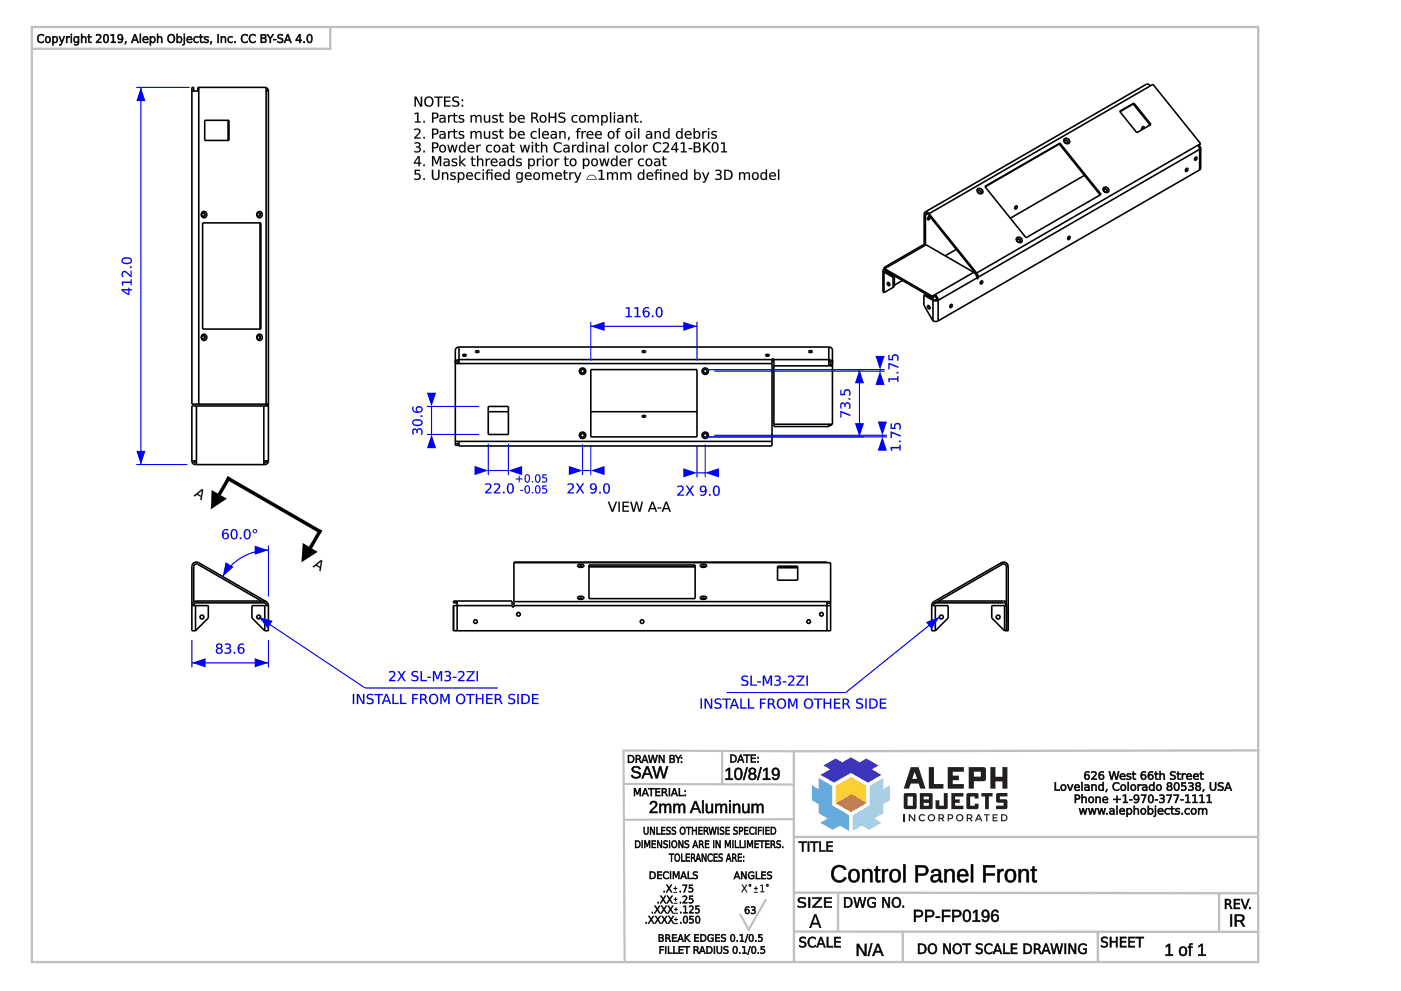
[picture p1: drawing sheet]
<svg xmlns="http://www.w3.org/2000/svg" width="420mm" height="297mm" viewBox="0 0 420 297" stroke-linecap="round" stroke-linejoin="round" font-family="sans-serif">
<g fill="none" stroke="#000" stroke-width=".48">
<path d="M57.5 27.3h2.1M58.1 27.3v-1.1h-.6v94.9h2.1M59.3 27.3v-1.1h20.5v94.9M59.6 26.2v94.9M61.4 36.1h7.3v6h-7.3zM68.4 36.1v6M79.8 26.3l.5 .4 .2 .6M79.8 26.9l.1 .4M79.8 27.3h.7M80.5 27.3v110.9M335.8 33.4l4.3-2.5 5.1 6.4-4.3 2.5zM339.9 31.2l5 6.3"/>
<path d="M339.9 31.2l-4 2.3M340.1 30.9l-.2 .3M342.8 38l-.4 .6M343.1 38.5v-.5l-.2-.1-.5 .6 .1 .4M344.7 37.2v.4M345 25.7l-.6-.5h-.6l-66.4 38.4M345 25.7l.8-.4 14.3 17.8M345 25.7l-66.4 38.4M293.1 56.7a.94 .94 0 0 1 1.3 0 .94 .94 0 0 1 .1 1.3 1.02 1.02 0 0 1-1.1-.2 1.02 1.02 0 0 1-.3-1.1zM293.3 57.2h.7l.2 .6M293.3 57.2a.52 .52 0 0 1 .8 0 .52 .52 0 0 1-.1 .7l-.6-.2zM295.4 55.9l22.5-13 12.3 15.4-22.5 13z"/>
<path d="M317.7 43.2l12.2 15.2M317.7 43.2l-22.3 12.8M317.9 42.9l-.2 .3M319.1 41.7a.94 .94 0 0 1 1.3 0 .94 .94 0 0 1 .1 1.3 1.02 1.02 0 0 1-1.1-.2 1.02 1.02 0 0 1-.3-1.1zM319.3 42.2h.7l.2 .6M319.3 42.1a.52 .52 0 0 1 .8 0 .52 .52 0 0 1-.1 .8l-.6-.2zM325.2 52.6l-22.2 12.8M330.9 56.3a.94 .94 0 0 1 1.3 0 .94 .94 0 0 1 0 1.3 1.02 1.02 0 0 1-1.1-.2 1.02 1.02 0 0 1-.2-1.1zM331.1 56.8h.6l.3 .6M331.1 56.8a.52 .52 0 0 1 .8 0 .52 .52 0 0 1-.2 .8l-.6-.3zM355.8 50.5l.2-.1a.47 .47 0 0 1 .2 .7 .47 .47 0 0 1-.7 .2zM355.9 50.5l-.4 .6"/>
<path d="M358.5 47.2l.2-.1a.47 .47 0 0 1 .2 .6 .47 .47 0 0 1-.7 .2zM358.6 47.1l-.4 .7M359.3 43.5l.5 1.3M359.3 43.5l-66.4 38.3M359.8 50.9l-78.5 45.3M359.8 44.8v6.1M359.8 44.8l-66.4 38.3M360.1 43.1l-.7 .5 .7 .7M360.1 43.1l-.8 .4M360.1 44.3v6.2l-.3 .4M360.1 44.3l-.3 .5M60.8 66.8h17.4v31.8h-17.4z"/>
<path d="M60.9 63.8a.56 .56 0 0 1 .5 .5 .56 .56 0 0 1-.5 .6M61 63.8a.55 .55 0 0 1 .5 .5 .55 .55 0 0 1-.5 .6M61 63.8a.55 .55 0 0 0-.5 .5 .55 .55 0 0 0 .5 .6M77.6 63.8a.56 .56 0 0 1 .4 .5 .56 .56 0 0 1-.4 .6M77.6 63.8a.55 .55 0 0 1 .5 .5 .55 .55 0 0 1-.5 .6M77.6 63.8a.55 .55 0 0 0-.5 .5 .55 .55 0 0 0 .5 .6M78 66.8v31.8M277.2 73.3l-11.8 6.7M277.2 73.3l.5 .1M277.4 63.6l-.2 .6v9.1M277.4 63.6h.6l.6 .5M277.5 64.4l.4-.4 .5 .3 14.3 17.8 .3 1.1"/>
<path d="M277.5 64.4v8.9M277.7 73.4l14.3 8.2M277.7 73.4l-11.6 6.7M278.1 64.1l-.6 .3M278.4 65.1l.3-.2a.51 .51 0 0 1 .1 .7 .51 .51 0 0 1-.6 .2zM278.5 65l-.4 .6M278.6 64.1l14.3 17.7M286.8 74.8l-3.3 1.9M304.6 61.8l.2-.1a.47 .47 0 0 1 .2 .6 .47 .47 0 0 1-.7 .2zM304.7 61.7l-.4 .7M304.9 71.4a.94 .94 0 0 1 1.3 0 .94 .94 0 0 1 0 1.3 1.02 1.02 0 0 1-1.1-.3 1.02 1.02 0 0 1-.2-1zM305 71.8h.7l.2 .7"/>
<path d="M305.1 71.8a.56 .56 0 0 0 .2 .7 .56 .56 0 0 0 .7-.1M305.1 71.8a.56 .56 0 0 1 .7 0 .56 .56 0 0 1 .2 .6M320.5 70.9l.2-.1a.47 .47 0 0 1 .1 .7 .47 .47 0 0 1-.6 .1zM320.6 70.9l-.4 .6M264.8 81.1v6.2l.3 .4M264.8 81.1l.3 .4M265.1 80.7l-.3 .4M265.1 80.7l.2 .1M265.1 87.7h.1M265.1 81.5v6.2M265.1 81.5l2.7 1.6M265.3 80.5l14.3 8.3"/>
<path d="M265.3 80.5v.5l14.3 8.2M265.4 81l.1 .3M265.4 80l.7 .1M265.4 80l-.3 .7M265.5 81.3l2.7 1.6M265.5 81.1v.2M266.1 80.1l-.8 .4M266.2 84.6a.56 .56 0 0 1 .6 .4 .56 .56 0 0 1-.2 .7l-.5-.7zM266.5 84.7l.4 .7M267.8 83.1v3M267.8 86.1l-2.7 1.6M268.2 82.9v3l-.4 .2"/>
<path d="M268.2 82.9l-.4 .2M270.6 84.1l-2.4 1.4M277.1 88.5l.4-.3 2.7 1.6h.8M277.1 88.5v3l2.7 4.7M277.1 88.5l2.7 1.5M278.2 91.6a.56 .56 0 0 1 .6 .3 .56 .56 0 0 1-.2 .7l-.5-.6zM278.5 91.6l.4 .7M279.6 88.8v.4M279.8 96.2h.1M279.8 90l.8 .2 .7-.2M279.8 90v6.2M280.4 88.8v-.5l.8 1 .1 .7"/>
<path d="M280.4 88.8l.6 1M280.4 88.8l-.8 .4M281 89.8l.3 .2M281.3 90v6.2M281.3 96.2l-.7 .2-.8-.2M285.1 91.3l.2-.1a.47 .47 0 0 1 .2 .7 .47 .47 0 0 1-.6 .1zM285.2 91.3l-.4 .6M292 81.6l.7 .7 .3 1M292 81.6l-12.4 7.2M292.9 81.8l.5 1.3M293 83.2h.1M293 83.2l.4 .2"/>
<path d="M293 83.3l-11.7 6.7M293 83.3v.3l.4-.2M293.4 83.1v.3M294.3 84.3l.1-.1a.47 .47 0 0 1 .2 .6 .47 .47 0 0 1-.6 .2zM294.4 84.2l-.4 .7M60.9 100.6a.56 .56 0 0 1 .5 .5 .56 .56 0 0 1-.5 .6M61 100.6a.55 .55 0 0 1 .5 .5 .55 .55 0 0 1-.5 .6M61 100.6a.55 .55 0 0 0-.5 .5 .55 .55 0 0 0 .5 .6M77.6 100.6a.56 .56 0 0 1 .4 .5 .56 .56 0 0 1-.4 .6M77.6 100.6a.55 .55 0 0 1 .5 .5 .55 .55 0 0 1-.5 .6M77.6 100.6a.55 .55 0 0 0-.5 .5 .55 .55 0 0 0 .5 .6M57.5 138.2l.5 .8 .6 .3h20.8l.6-.3 .5-.8"/>
<path d="M57.5 138.2h1.4M58.1 138.2a.62 .62 0 0 0 .8 .5M58.9 121.7h-1.4v16.5M58.9 121.7v17.6M58.9 121.7h20.2M59.6 121.1h20.2M79.1 121.7h1.4M79.1 138.2h1.4M79.1 121.7v17.6M79.8 121.1h.7M79.9 138.2a.62 .62 0 0 1-.8 .5M79.9 121.1v.6"/>
<path d="M154.1 168.7h95v20.4h-1.1M154.1 168.7v-.2h93.9v.2M154.1 168.7v11.6M173.3 169.4a1.16 1.16 0 0 1 1.8 .3 1.26 1.26 0 0 1-1.9-.1zM173.3 179a1.16 1.16 0 0 1 1.8 .3 1.26 1.26 0 0 1-1.9-.1zM173.6 169.9v.1M173.6 169.9l.6-.2 .5 .2M173.6 179.5v.1M173.6 179.5l.6-.2 .5 .2M173.6 179.6l.6-.2 .5 .2M173.6 170l.6-.2 .5 .2M173.8 169.9h.7"/>
<path d="M174.7 169.9v.1M174.7 179.5v.1M176.6 169.3h31.9v10.1h-31.9zM176.6 169.8h31.9M210.1 179a1.16 1.16 0 0 1 1.8 .3 1.26 1.26 0 0 1-1.9-.1zM210.1 169.4a1.16 1.16 0 0 1 1.8 .3 1.26 1.26 0 0 1-1.9-.1zM210.4 179.5v.1M210.4 179.5l.5-.2 .6 .2M210.4 169.9v.1M210.4 169.9l.5-.2 .6 .2M210.4 179.6l.5-.2 .6 .2M210.4 170l.5-.2 .6 .2"/>
<path d="M210.6 169.9h.7M211.5 179.5v.1M211.5 169.9v.1M233.2 169.7h6v4.2h-6zM233.2 170.2h6M57.5 181.5v7.6h1.1M57.5 181.5h1.1M58.6 189.1h.1M58.6 181.5h3.9v3.7l-3.9 3.9M58.6 181.5v7.6M58.9 180.7a.82 .82 0 0 0-.8 .8v-.1M58.9 180.1a1.37 1.37 0 0 0-1.4 1.4"/>
<path d="M58.9 180.1h20.2M58.9 180.7h20.2M58.9 180.1v.6M78.4 180.1l-19.1-11-.5-.1-.5 .3-.2 .6v10.5M79.1 180.1a1.37 1.37 0 0 1 1.4 1.4M79.1 180.7a.82 .82 0 0 1 .8 .8M79.1 180.1v.6M79.4 189.1h.1M79.4 181.5h1.1M79.4 181.5h-3.8v3.7l3.8 3.9M79.4 181.5v7.6M79.8 180.3l-20.2-11.6a1.37 1.37 0 0 0-2.1 1.2v11.5"/>
<path d="M80.5 181.5v7.6h-1.1M136 184.4v1.1M137.1 181.5h-1.1v7.6h1.1M137.1 180.7h-1.1v-.6h17.6v1.4M137.1 180.1v1.4M137.1 189.1h110.9M137.1 181.5h16.5M137.1 181.5v7.6M153.6 181.5v.4h.5v-.4M154.1 180.3v1.2M154.1 181.5h93.9M154.1 180.3h95"/>
<path d="M248 181.5h1.1M248 180.3v1.2M248 181.5v7.6M248 180.8h1.1"/>
<circle cx="61.1" cy="64.4" r=".91"/>
<circle cx="77.8" cy="64.4" r=".91"/>
<circle cx="61.1" cy="101.2" r=".91"/>
<circle cx="77.8" cy="101.2" r=".91"/>
<circle cx="60.6" cy="184.9" r=".58"/>
<circle cx="77.6" cy="184.9" r=".58"/>
<circle cx="142.6" cy="186.3" r=".55"/>
<circle cx="155.5" cy="184.1" r=".55"/>
<circle cx="192.6" cy="186.3" r=".55"/>
<circle cx="242.5" cy="186.3" r=".55"/>
<circle cx="246.4" cy="184.1" r=".55"/>
</g>
<path d="M40.9 26.2h16M42.3 26.2v113.1M40.9 139.3h15.3" fill="none" stroke="#00f" stroke-width=".34"/>
<g fill="#00f">
<path d="M42.3 26.2l1.3 4.1h-2.7z"/>
<path d="M40.9 135.1h2.7l-1.3 4.2z"/>
<path d="M36.9 87.1l1.6 1v-1zM36.5 86.7h2v-.5h.3v.5h.7v.4h-.7v1.3h-.4l-1.9-1.2zM36.5 84.4h2.7v-.6h.3v1.7h-.3v-.7h-2.3l.1 .7h-.4zM36.7 81.5a1.68 1.68 0 0 1 2.2 .9l.3 .2v-1.4h.3v1.9h-.3l-1.1-1.1a.74 .74 0 0 0-1.1-.3 .74 .74 0 0 0 0 1.2l.1 .2h-.5l-.1-.5zM39 79.9h.5v.4h-.5zM36.9 77.8a.76 .76 0 0 0 .2 .9 .76 .76 0 0 0 .9 .1 .76 .76 0 0 0 .9-.1 .76 .76 0 0 0 .2-.9 2.29 2.29 0 0 0-2.2 0zM36.6 77.6a2.07 2.07 0 0 1 2.9 .2 1.44 1.44 0 0 1-2.2 1.3l-.8-.7z"/>
<path d="M36.9 87l1.6 1.1v-1zM36.8 87h1.7v1.1zM36.5 86.6l2 .1-.1-.5h.4v.5l.7-.1v.5h-.7v1.3h-.4l-1.9-1.2zM36.5 86.7v.5l1.9 1.2h.4v-1.4l.7 .1v-.4h-.7v-.5h-.3v.5zM36.5 84.4h2.7l-.1-.7h.4v1.8h-.4l.1-.7h-2.3l.1 .8h-.4zM36.5 84.4l.1 1.1h.4l-.2-.7h2.4v.7h.3v-1.7h-.3v.6zM36.7 81.4a1.52 1.52 0 0 1 2 .7l.5 .5-.1-1.5h.4v2a.81 .81 0 0 1-1-.6l-.2-.3a.73 .73 0 0 0-1-.5 .73 .73 0 0 0-.4 1l.2 .4h-.5l-.2-.9zM36.7 81.5l-.2 .9 .1 .7h.5l-.1-.2a.73 .73 0 0 1-.1-1.1 .73 .73 0 0 1 1.1 .1l1.2 1.2h.3v-1.9h-.3v1.4l-1.2-1.1a.92 .92 0 0 0-1.3 0zM39 79.9h.5v.4h-.5zM39 79.9v.4h.5v-.4zM36.9 77.8a.74 .74 0 0 0 .2 .9 .74 .74 0 0 0 .9 0 .74 .74 0 0 0 .9 0 .74 .74 0 0 0 .2-.9 2.28 2.28 0 0 0-2.2 0zM36.9 77.8a1.66 1.66 0 0 1 2.4 .3 1.54 1.54 0 0 1-2.5 0zM36.6 77.6a2.09 2.09 0 0 1 2.9 .2 1.46 1.46 0 0 1-2.2 1.3l-.8-.6zM36.6 77.6a1.22 1.22 0 0 0 .3 1.4 1.22 1.22 0 0 0 1.5 .1 1.01 1.01 0 0 0 1.1-1 1.01 1.01 0 0 0-1.1-1l-1.1 .1z"/>
</g>
<g fill="none" stroke="#000" stroke-width=".48">
<path d="M136.5 108.1v.9h95M137.6 104l-.6 .2-.5 .8v28.5h1.1M137.6 107.8l-.8 .4-.3 .5M137.6 108.3a.55 .55 0 0 0-.5 .7M137.6 107.8v1.2M137.6 104h111M137.6 107.8h93.9M137.6 104v3.8M138.8 106.3h1a.48 .48 0 0 1-.5 .5 .48 .48 0 0 1-.5-.5zM139 106.7h.6M142.7 105.2h.9a.48 .48 0 0 1-.5 .5 .48 .48 0 0 1-.4-.5zM142.9 105.6h.5"/>
<path d="M177.2 110.8h31.8v20.2h-31.8zM192.6 105.2h1a.48 .48 0 0 1-.5 .5 .48 .48 0 0 1-.5-.5zM192.8 105.6h.6M229.7 106.3h.9a.48 .48 0 0 1-.4 .5 .48 .48 0 0 1-.5-.5zM229.9 106.7h.5M231.5 107.8v1.2M231.5 107.8v-.2h.6v.2M231.5 109v23.3M231.5 108.1h.6M232.1 107.8v1.9M232.1 107.8h16.5M232.1 109.7v17.5"/>
<path d="M232.1 109.7h17.6M242.6 105.2h.9a.48 .48 0 0 1-.4 .5 .48 .48 0 0 1-.5-.5zM242.8 105.6h.5M248.6 104l.6 .2 .5 .8v22.2h-17.6M248.6 107.8l.8 .4 .3 .5M248.6 108.3l.4 .2 .1 .9M248.6 107.8v1.9M248.6 104v3.8M248.6 109.4h1.1M249.7 108v1.2M136.5 132.3h95M136.5 133h1.1"/>
<path d="M137.6 132.3v1.4h93.9v-1.4M146.4 121.8h6.1v8.4h-6.1zM146.4 123.4h6.1M177.2 123.4h31.8M192.6 124.6h1a.48 .48 0 0 1-.5 .5 .48 .48 0 0 1-.5-.5zM192.8 125h.6M232.1 127.2v.6h16.5v-.6h.1M249.5 127.2l-.9 .5"/>
<circle cx="174.7" cy="111.3" r=".55"/>
<circle cx="174.7" cy="111.3" r=".96"/>
<circle cx="211.5" cy="111.3" r=".55"/>
<circle cx="211.5" cy="111.3" r=".96"/>
<circle cx="174.7" cy="130.5" r=".55"/>
<circle cx="174.7" cy="130.5" r=".96"/>
<circle cx="211.5" cy="130.5" r=".55"/>
<circle cx="211.5" cy="130.5" r=".96"/>
</g>
<path d="M211.8 110.8h47.3M257.8 110.8v20.2M211.8 131h47.3" fill="none" stroke="#00f" stroke-width=".34"/>
<g fill="#00f">
<path d="M257.8 110.8l1.3 4.1h-2.7z"/>
<path d="M256.4 126.8h2.7l-1.3 4.2z"/>
<path d="M252 123.2l3 1.1v.4l-2.7-1v1.4h-.3zM252.2 120.9a.69 .69 0 0 1 .7-.3 .69 .69 0 0 1 .5 .6 .92 .92 0 0 1 1.2-.6 .92 .92 0 0 1 .5 1.3l-.2 .6h-.4a.84 .84 0 0 0 .3-1 .84 .84 0 0 0-1-.5l-.2 1h-.4v-.4a.55 .55 0 0 0-.7-.5 .55 .55 0 0 0-.2 .9l.1 .4h-.3l-.2-.8zM254.5 119.3h.5v.5h-.5zM252 116.9h.3v1.2h.8a1.1 1.1 0 0 1 1.2-1.5 1.1 1.1 0 0 1 .7 1.8l-.1 .2h-.4a.83 .83 0 0 0 .2-1.2 .83 .83 0 0 0-1.2-.1l-.1 .5 .1 .7h-1.5z"/>
<path d="M252 123.2l3 1.1v.4l-2.7-1 .1 1.4h-.4zM252 123.2v1.9h.3v-1.5l2.7 1.1v-.4zM252.1 120.9a.69 .69 0 0 1 .8-.3 .69 .69 0 0 1 .5 .6 .82 .82 0 0 1 .7-.7 .82 .82 0 0 1 .9 .6l.1 .3a.73 .73 0 0 1-.6 1.1 .82 .82 0 0 0 .3-1 .82 .82 0 0 0-1-.5l-.2 1h-.4v-.4a.5 .5 0 0 0-.6-.6 .5 .5 0 0 0-.3 .8l.1 .6a.56 .56 0 0 1-.5-.8zM252.2 120.9l-.2 1.1 .1 .4h.3a.82 .82 0 0 1-.2-.8 .82 .82 0 0 1 .8-.6l.2 .3v.7h.4a.68 .68 0 0 1 .5-1.1 .68 .68 0 0 1 .6 1l-.2 .6h.4a1.12 1.12 0 0 0 .1-1.4 1.12 1.12 0 0 0-1.3-.4l-.3 .5a.67 .67 0 0 0-.5-.6 .67 .67 0 0 0-.7 .3zM254.5 119.3h.5v.5h-.5zM254.5 119.3v.5h.5v-.5zM252 116.8h.4l-.1 1.3h.8a1.09 1.09 0 0 1 1-1.5 1.09 1.09 0 0 1 1 1.6l-.2 .4h-.4a.81 .81 0 0 0 .2-1.1 .81 .81 0 0 0-1.1-.2l-.2 .5 .1 .7h-1.5zM252 116.9v1.6h1.5a.82 .82 0 0 1-.1-1.2 .82 .82 0 0 1 1.2-.1 .82 .82 0 0 1 0 1.2l-.1 .2h.4a1.15 1.15 0 0 0-.1-1.5 1.15 1.15 0 0 0-1.5-.1l-.2 .4v.7h-.8v-1.2z"/>
</g>
<path d="M177.2 96.4v11.6M177.2 97.8h31.8M209 96.4v11.6" fill="none" stroke="#00f" stroke-width=".34"/>
<g fill="#00f">
<path d="M204.9 96.4l4.1 1.4-4.1 1.4z"/>
<path d="M177.2 97.8l4.1-1.4v2.8z"/>
<path d="M187.7 92.2l1.1-.1v2.6h.6v.4h-1.7v-.4h.7v-2.3l-.7 .2zM190.3 92.2l1.1-.1v2.6h.7v.4h-1.8v-.4h.7v-2.3l-.7 .2zM193.1 94.1a.7 .7 0 0 0 1.4 0 .7 .7 0 0 0-1.4 0zM193.3 92.3l1-.3 .3 .1v.4a.94 .94 0 0 0-1 0 .94 .94 0 0 0-.5 .9 1 1 0 0 1 1.6 .3 1 1 0 0 1-.6 1.5 1 1 0 0 1-1.3-1v-1.3zM195.5 94.6h.4v.5h-.4zM197.3 92.5a1.65 1.65 0 0 0 .4 2.3 1.52 1.52 0 0 0 0-2.5zM197.1 92.2a1.24 1.24 0 0 1 1.4 .3 1.24 1.24 0 0 1 .2 1.4 1.03 1.03 0 0 1-1 1.2 1.03 1.03 0 0 1-1-1.2v-1z"/>
<path d="M187.6 92.2l1.2-.2v2.7h.7v.4h-1.8v-.4h.7v-2.2l-.8 .1zM187.7 92.2v.4l.7-.2v2.3h-.7v.4h1.7v-.4h-.6v-2.6zM190.3 92.2l1.1-.2v2.7h.7v.4h-1.8v-.4h.7v-2.2l-.7 .1zM190.3 92.2v.4l.7-.2v2.3h-.7v.4h1.8v-.4h-.7v-2.6zM193.2 94.1a.64 .64 0 0 0 1.2 0 .64 .64 0 0 0-1.2 0zM193.1 94.1a.7 .7 0 0 1 1.4 0 .7 .7 0 0 1-1.4 0zM193.2 92.2l.5-.2a.58 .58 0 0 1 .6 0 .58 .58 0 0 1 .3 .5 .92 .92 0 0 0-1 0 .92 .92 0 0 0-.4 .9h-.1a.9 .9 0 0 1 1.5-.1 1.07 1.07 0 0 1-.5 1.8 1.07 1.07 0 0 1-1.4-1.2l.1-1zM193.3 92.3a1.71 1.71 0 0 0 .5 2.8 .98 .98 0 0 0 1-1.4 .98 .98 0 0 0-1.7-.2 .96 .96 0 0 1 .4-1 .96 .96 0 0 1 1.1 0v-.4h-.3zM195.5 94.5h.5v.6h-.5zM195.5 94.6v.5h.4v-.5zM197.3 92.5a1.64 1.64 0 0 0 .4 2.3 1.51 1.51 0 0 0 0-2.4zM197.3 92.5a.78 .78 0 0 1 1 .1 .78 .78 0 0 1 0 1 .78 .78 0 0 1 0 .9 .78 .78 0 0 1-1 .2 2.3 2.3 0 0 1 0-2.2zM197.1 92.2a1.26 1.26 0 0 1 1.4 .3 1.26 1.26 0 0 1 .2 1.4 1.05 1.05 0 0 1-1 1.2 1.05 1.05 0 0 1-1.1-1.2l.1-1zM197.1 92.2a2.06 2.06 0 0 0 .3 2.9 1.42 1.42 0 0 0 1.2-2.2l-.6-.8z"/>
</g>
<path d="M209 133.7v9.4M211.5 133.2v9.9M209 141.7h2.5" fill="none" stroke="#00f" stroke-width=".34"/>
<g fill="#00f">
<path d="M204.9 140.4l4.1 1.3-4.1 1.4z"/>
<path d="M211.5 141.7l4.1-1.3v2.7z"/>
<path d="M203.2 145.7h.1a1.06 1.06 0 0 1 1.6 .2 1.06 1.06 0 0 1-.5 1.6l-.8 .7h1.5v.4h-2v-.4l1.1-1a.74 .74 0 0 0 .3-1.1 .74 .74 0 0 0-1.2 0h-.1zM205.7 145.6h.5l.7 1.1 .8-1.1h.4l-1 1.4 1.1 1.6h-.5l-.8-1.3-.9 1.3h-.4l1.1-1.6zM210.1 145.8a1.14 1.14 0 0 1 1.4 0 1.14 1.14 0 0 1 .4 1.3 1.32 1.32 0 0 1-.5 1.3 1.32 1.32 0 0 1-1.4 .1v-.3a.94 .94 0 0 0 1.1 0 .94 .94 0 0 0 .4-1 .99 .99 0 0 1-1.4 .1 .99 .99 0 0 1 0-1.5zM210.2 146.6a.66 .66 0 0 0 1.3 0 .66 .66 0 0 0-1.3 0zM212.7 148.1h.4v.5h-.4zM214.5 146a1.65 1.65 0 0 0 .3 2.3 1.52 1.52 0 0 0 0-2.4zM214.3 145.7a1.24 1.24 0 0 1 1.4 .3 1.24 1.24 0 0 1 .2 1.4 1.03 1.03 0 0 1-1.1 1.2 1.03 1.03 0 0 1-1-1.2l.1-1z"/>
<path d="M203.1 145.7a1.07 1.07 0 0 1 1.5 0 1.07 1.07 0 0 1 .1 1.4l-1.1 1.1h1.5v.4h-2a.81 .81 0 0 1 .7-1l.4-.4a.72 .72 0 0 0 .3-1.1 .72 .72 0 0 0-1.2 0l-.2 .1zM203.2 145.7v.4l.1-.1a.73 .73 0 0 1 1.2 0 .73 .73 0 0 1-.2 1.1l-1.2 1.1v.4h2v-.4l-1.5 .1 1.1-1.2a.99 .99 0 0 0 0-1.4 .99 .99 0 0 0-1.4 0zM205.7 145.6h.5l.7 1.1 .7-1.1h.5l-1 1.4 1.1 1.6h-.5l-.8-1.3-.9 1.3h-.5l1.2-1.6zM205.7 145.6l1 1.4-1.1 1.6h.4l.9-1.3 .8 1.3h.5l-1.1-1.6 1-1.4h-.4l-.8 1.1-.7-1.1zM210.1 145.8a1.16 1.16 0 0 1 1.4-.1 1.16 1.16 0 0 1 .4 1.4 1.33 1.33 0 0 1-.5 1.3 1.33 1.33 0 0 1-1.4 .1l.1-.4a.92 .92 0 0 0 1 .1 .92 .92 0 0 0 .4-1 1.01 1.01 0 0 1-1.4 .1 1.01 1.01 0 0 1 0-1.5zM210.1 145.8a.97 .97 0 0 0 0 1.5 .97 .97 0 0 0 1.4-.2 .96 .96 0 0 1-.3 1.1 .96 .96 0 0 1-1.2 0l.1 .3a1.44 1.44 0 0 0 1.6-.4 1.44 1.44 0 0 0 .1-1.7 1 1 0 0 0-.6-.8 1 1 0 0 0-1.1 .2zM210.2 146.6a.65 .65 0 0 0 1.3 0 .65 .65 0 0 0-1.3 0zM210.2 146.6a.68 .68 0 0 1 1.3 0 .68 .68 0 0 1-1.3 0zM212.6 148.1h.5v.5h-.5zM212.7 148.1v.5h.4v-.5zM214.5 146a1.64 1.64 0 0 0 .3 2.3 1.51 1.51 0 0 0 0-2.4zM214.5 146a.78 .78 0 0 1 .9 .1 .78 .78 0 0 1 .1 1 .78 .78 0 0 1-.1 .9 .78 .78 0 0 1-.9 .2 2.3 2.3 0 0 1 0-2.2zM214.3 145.7a1.26 1.26 0 0 1 1.4 .3 1.26 1.26 0 0 1 .2 1.4 1.05 1.05 0 0 1-1.1 1.3 1.05 1.05 0 0 1-1-1.3v-1zM214.3 145.7a2.06 2.06 0 0 0 .2 2.9 1.42 1.42 0 0 0 1.3-2.2l-.7-.8z"/>
</g>
<path d="M174.7 133.2v9.2M177.2 133.7v8.7M174.7 141h2.5" fill="none" stroke="#00f" stroke-width=".34"/>
<g fill="#00f">
<path d="M177.2 141l4.1-1.3v2.7z"/>
<path d="M170.6 139.7l4.1 1.3-4.1 1.4z"/>
<path d="M170.2 145h.2a1.06 1.06 0 0 1 1.6 .3 1.06 1.06 0 0 1-.5 1.5l-.8 .8h1.4v.3h-1.9v-.3l1-1.1a.74 .74 0 0 0 .4-1.1 .74 .74 0 0 0-1.2 0l-.2 .1zM172.8 144.9h.4l.8 1.1 .7-1.1h.5l-1 1.4 1 1.6h-.4l-.9-1.3-.8 1.3h-.5l1.1-1.6zM177.2 145.1a1.14 1.14 0 0 1 1.4 0 1.14 1.14 0 0 1 .4 1.3 1.32 1.32 0 0 1-.5 1.3 1.32 1.32 0 0 1-1.4 .1v-.3a.94 .94 0 0 0 1.1 0 .94 .94 0 0 0 .4-1 .99 .99 0 0 1-1.5 .1 .99 .99 0 0 1 .1-1.5zM177.3 145.9a.66 .66 0 0 0 1.3 0 .66 .66 0 0 0-1.3 0zM179.7 147.4h.4v.5h-.4zM181.5 145.3a1.65 1.65 0 0 0 .4 2.3 1.52 1.52 0 0 0 0-2.4zM181.3 145a1.24 1.24 0 0 1 1.4 .3 1.24 1.24 0 0 1 .2 1.5 1.03 1.03 0 0 1-1 1.2 1.03 1.03 0 0 1-1-1.2v-1.1z"/>
<path d="M170.2 145a1.07 1.07 0 0 1 1.5 0 1.07 1.07 0 0 1 .1 1.5l-1.1 1.1 1.4-.1v.4h-1.9a.81 .81 0 0 1 .6-1l.4-.4a.72 .72 0 0 0 .3-1.1 .72 .72 0 0 0-1.1 0l-.2 .1zM170.2 145v.5l.2-.1a.73 .73 0 0 1 1.1-.1 .73 .73 0 0 1-.2 1.1l-1.1 1.2v.3h1.9v-.3h-1.5l1.2-1.2a.99 .99 0 0 0 0-1.4 .99 .99 0 0 0-1.4 0zM172.7 144.9h.5l.8 1.1 .7-1.1h.5l-1 1.4 1.1 1.6h-.5l-.9-1.3-.8 1.3h-.5l1.1-1.6zM172.8 144.9l.9 1.4-1.1 1.6h.5l.8-1.3 .9 1.3h.4l-1-1.6 1-1.4h-.5l-.7 1.1-.8-1.1zM177.2 145.1a1.16 1.16 0 0 1 1.4 0 1.16 1.16 0 0 1 .4 1.3 1.33 1.33 0 0 1-.5 1.3 1.33 1.33 0 0 1-1.4 .1v-.4a.92 .92 0 0 0 1 .1 .92 .92 0 0 0 .5-1 1.01 1.01 0 0 1-1.5 .1 1.01 1.01 0 0 1 .1-1.5zM177.2 145.1a.97 .97 0 0 0 0 1.5 .97 .97 0 0 0 1.4-.2 .96 .96 0 0 1-.4 1.1 .96 .96 0 0 1-1.1 0v.3a1.44 1.44 0 0 0 1.7-.4 1.44 1.44 0 0 0 .1-1.7 1 1 0 0 0-.7-.8 1 1 0 0 0-1 .2zM177.3 145.9a.65 .65 0 0 0 1.3 0 .65 .65 0 0 0-1.3 0zM177.2 145.9a.7 .7 0 0 1 1.4 0 .7 .7 0 0 1-1.4 0zM179.7 147.4h.5v.5h-.5zM179.7 147.4v.5h.4v-.5zM181.6 145.3a1.64 1.64 0 0 0 .3 2.3 1.51 1.51 0 0 0 0-2.4zM181.5 145.3a.78 .78 0 0 1 1 .2 .78 .78 0 0 1 0 .9 .78 .78 0 0 1 0 .9 .78 .78 0 0 1-1 .2 2.3 2.3 0 0 1 0-2.2zM181.3 145a1.26 1.26 0 0 1 1.4 .3 1.26 1.26 0 0 1 .2 1.5 1.05 1.05 0 0 1-1 1.2 1.05 1.05 0 0 1-1.1-1.2l.1-1.1zM181.3 145a2.06 2.06 0 0 0 .3 2.9 1.42 1.42 0 0 0 1.2-2.2l-.6-.8z"/>
</g>
<path d="M146.4 133v9.4M152.5 133v9.4M146.4 141h6.1" fill="none" stroke="#00f" stroke-width=".34"/>
<g fill="#00f">
<path d="M152.5 141l4.1-1.3v2.7z"/>
<path d="M142.3 139.7l4.1 1.3-4.1 1.4z"/>
<path d="M145.5 145h.2a1.06 1.06 0 0 1 1.6 .3 1.06 1.06 0 0 1-.6 1.5l-.7 .8h1.4v.3h-1.9v-.3l1-1.1a.74 .74 0 0 0 .4-1.1 .74 .74 0 0 0-1.2 0l-.2 .1zM148.1 145h.2a1.06 1.06 0 0 1 1.6 .3 1.06 1.06 0 0 1-.5 1.5l-.8 .8h1.4v.3h-1.9v-.3l1-1.1a.74 .74 0 0 0 .4-1.1 .74 .74 0 0 0-1.2 0l-.2 .1zM150.9 147.4h.4v.5h-.4zM152.7 145.3a1.65 1.65 0 0 0 .4 2.3 1.52 1.52 0 0 0 0-2.4zM152.5 145a1.24 1.24 0 0 1 1.4 .3 1.24 1.24 0 0 1 .2 1.5 1.03 1.03 0 0 1-1 1.2 1.03 1.03 0 0 1-1.1-1.2l.1-1.1z"/>
<path d="M145.5 145a1.07 1.07 0 0 1 1.5 0 1.07 1.07 0 0 1 .1 1.5l-1.1 1.1 1.4-.1v.4h-1.9a.81 .81 0 0 1 .6-1l.2-.2a.73 .73 0 0 0 .6-1 .73 .73 0 0 0-1.1-.4l-.3 .2zM145.5 145v.5l.2-.1a.73 .73 0 0 1 1.1-.1 .73 .73 0 0 1-.2 1.1l-1.1 1.2v.3h1.9v-.3h-1.5l1.2-1.2a.99 .99 0 0 0 0-1.4 .99 .99 0 0 0-1.4 0zM148.1 145a1.07 1.07 0 0 1 1.5 0 1.07 1.07 0 0 1 .1 1.5l-1.1 1.1 1.4-.1v.4h-1.9a.81 .81 0 0 1 .6-1l.4-.4a.72 .72 0 0 0 .4-1.1 .72 .72 0 0 0-1.2 0l-.2 .1zM148.1 145v.5l.2-.1a.73 .73 0 0 1 1.1-.1 .73 .73 0 0 1-.2 1.1l-1.1 1.2v.3h1.9v-.3h-1.4l1.1-1.2a.99 .99 0 0 0 0-1.4 .99 .99 0 0 0-1.4 0zM150.9 147.4h.4v.5h-.4zM150.9 147.4v.5h.4v-.5zM152.7 145.3a1.64 1.64 0 0 0 .4 2.3 1.51 1.51 0 0 0 0-2.4zM152.7 145.3a.78 .78 0 0 1 .9 .2 .78 .78 0 0 1 .1 .9 .78 .78 0 0 1-.1 .9 .78 .78 0 0 1-.9 .2 2.3 2.3 0 0 1 0-2.2zM152.5 145a1.26 1.26 0 0 1 1.4 .3 1.26 1.26 0 0 1 .2 1.5 1.05 1.05 0 0 1-1 1.2 1.05 1.05 0 0 1-1.1-1.2l.1-1.1zM152.5 145a2.06 2.06 0 0 0 .2 2.9 1.42 1.42 0 0 0 1.3-2.2l-.6-.8z"/>
</g>
<path d="M128 121.8h15.7M128 130.2h15.7M129.4 121.8v8.4" fill="none" stroke="#00f" stroke-width=".34"/>
<g fill="#00f">
<path d="M128 117.7h2.8l-1.4 4.1z"/>
<path d="M129.4 130.2l1.4 4.1h-2.8z"/>
<path d="M123.8 128.7a.69 .69 0 0 1 .7-.3 .69 .69 0 0 1 .5 .5 .92 .92 0 0 1 1.3-.5 .92 .92 0 0 1 .4 1.3l-.1 .6h-.4a.84 .84 0 0 0 .2-1 .84 .84 0 0 0-.9-.5l-.3 1h-.3v-.4a.55 .55 0 0 0-.8-.5 .55 .55 0 0 0-.1 .9l.1 .4h-.4l-.1-.8zM124.1 126.3a.76 .76 0 0 0 .1 1 .76 .76 0 0 0 1 0 .76 .76 0 0 0 .9 0 .76 .76 0 0 0 .2-1 2.29 2.29 0 0 0-2.2 0zM123.8 126.1a2.07 2.07 0 0 1 2.9 .3 1.44 1.44 0 0 1-2.2 1.3l-.8-.7zM126.2 124.5h.5v.4h-.5zM125 122.7a.66 .66 0 0 0 1.3 0 .66 .66 0 0 0-1.3 0zM123.7 121.9h.4a.94 .94 0 0 0 0 1.1 .94 .94 0 0 0 .9 .4 1 1 0 0 1 .3-1.6 1 1 0 0 1 1.5 .6 1 1 0 0 1-1 1.3 1.46 1.46 0 0 1-1.7-.1 1.46 1.46 0 0 1-.4-1.7z"/>
<path d="M123.8 128.7a.69 .69 0 0 1 .7-.3 .69 .69 0 0 1 .5 .5 .82 .82 0 0 1 .8-.6 .82 .82 0 0 1 .8 .6l.1 .2a.73 .73 0 0 1-.6 1.2h.1a.82 .82 0 0 0 .2-1 .82 .82 0 0 0-.9-.5l-.3 1h-.3v-.4a.5 .5 0 0 0-.6-.6 .5 .5 0 0 0-.3 .8l.1 .6a.56 .56 0 0 1-.5-.8zM123.8 128.7l-.1 1.1v.4h.4a.82 .82 0 0 1-.2-.9 .82 .82 0 0 1 .7-.5l.3 .3v.7h.3a.68 .68 0 0 1 .6-1.1 .68 .68 0 0 1 .6 1l-.2 .6h.4a1.12 1.12 0 0 0 0-1.4 1.12 1.12 0 0 0-1.3-.4l-.3 .5a.67 .67 0 0 0-.4-.6 .67 .67 0 0 0-.8 .3zM124.1 126.3a.74 .74 0 0 0 .2 .9 .74 .74 0 0 0 .9 .1 .74 .74 0 0 0 .9-.1 .74 .74 0 0 0 .2-.9 2.28 2.28 0 0 0-2.2 0zM124.1 126.3a1.66 1.66 0 0 1 2.3 .4 1.54 1.54 0 0 1-2.5 0zM123.8 126.1a2.09 2.09 0 0 1 2.9 .3 1.46 1.46 0 0 1-2.2 1.3l-.9-.7zM123.8 126.1a1.22 1.22 0 0 0 .3 1.4 1.22 1.22 0 0 0 1.4 .2 1.01 1.01 0 0 0 1.2-1 1.01 1.01 0 0 0-1.2-1h-1zM126.1 124.5h.6v.5h-.6zM126.2 124.5v.4h.5v-.4zM125 122.7a.65 .65 0 0 0 1.3 0 .65 .65 0 0 0-1.3 0zM125 122.7a.68 .68 0 0 1 1.3 0 .68 .68 0 0 1-1.3 0zM123.7 121.9h.4a.92 .92 0 0 0 0 1 .92 .92 0 0 0 .9 .5 .9 .9 0 0 1-.1-1.4 1.07 1.07 0 0 1 1.8 .4 1.07 1.07 0 0 1-1.2 1.4 1.4 1.4 0 0 1-1.5-.3 1.4 1.4 0 0 1-.3-1.6zM123.7 121.9h.1a1.44 1.44 0 0 0 .3 1.7 1.44 1.44 0 0 0 1.7 .1 .99 .99 0 0 0 1-1.3 .99 .99 0 0 0-1.5-.5 .99 .99 0 0 0-.2 1.5 .96 .96 0 0 1-1-.4 .96 .96 0 0 1 0-1.1z"/>
</g>
<path d="M57.5 191.8v8.2M57.5 198.7h23M80.5 191.8v8.2" fill="none" stroke="#00f" stroke-width=".34"/>
<g fill="#00f">
<path d="M57.5 198.7l4.2-1.4v2.7z"/>
<path d="M76.4 197.3l4.1 1.4-4.1 1.3z"/>
<path d="M65.1 195.1a.65 .65 0 0 0 1.3 0 .65 .65 0 0 0-1.3 0zM65 193.1a.9 .9 0 0 1 1.3-.2 .9 .9 0 0 1 .1 1.3l-.2 .1a.93 .93 0 0 1 .4 1.4 .93 .93 0 0 1-1.4 .2 .82 .82 0 0 1-.5-.9 .82 .82 0 0 1 .6-.7 .71 .71 0 0 1-.5-.5 .71 .71 0 0 1 .2-.7zM65.2 193.7a.53 .53 0 0 0 1 0 .53 .53 0 0 0-1 0zM67.5 193l.3-.1a.9 .9 0 0 1 1.1 .1 .9 .9 0 0 1 .1 1.2l-.3 .1a.92 .92 0 0 1 .6 1.3 .92 .92 0 0 1-1.3 .4l-.6-.2v-.4a.84 .84 0 0 0 1 .3 .84 .84 0 0 0 .5-.9l-1-.3v-.3h.4a.55 .55 0 0 0 .5-.8 .55 .55 0 0 0-.9-.2l-.4 .2zM70.1 195.4h.4v.5h-.4zM71.7 194.9a.66 .66 0 0 0 1.3 0 .66 .66 0 0 0-1.3 0zM71.8 193.1l1-.2 .3 .1v.4a.94 .94 0 0 0-1-.1 .94 .94 0 0 0-.4 1 1 1 0 0 1 1.5 .3 1 1 0 0 1-.6 1.4 1 1 0 0 1-1.3-.9l.1-1.3z"/>
<path d="M65.2 195.1a.59 .59 0 0 0 1.1 0 .59 .59 0 0 0-1.1 0zM65.1 195.1a.65 .65 0 0 1 1.3 0 .65 .65 0 0 1-1.3 0zM65 193.1a.92 .92 0 0 1 1.3-.2 .92 .92 0 0 1 .2 1.3l-.3 .1a.84 .84 0 0 1 .6 .9 .84 .84 0 0 1-.7 .8 .91 .91 0 0 1-1.3-.5 .91 .91 0 0 1 .5-1.2 .71 .71 0 0 1-.5-.5 .71 .71 0 0 1 .2-.7zM65.1 193.1a.69 .69 0 0 0-.3 .7 .69 .69 0 0 0 .6 .5 .87 .87 0 0 0-.6 1.2 .87 .87 0 0 0 1.2 .4 .81 .81 0 0 0 .8-.8 .81 .81 0 0 0-.7-.8 .78 .78 0 0 0 .5-1 .78 .78 0 0 0-1.1-.4zM65.2 193.7a.55 .55 0 0 0 1.1 0 .55 .55 0 0 0-1.1 0zM65.2 193.7a.55 .55 0 0 1 1.1 0 .55 .55 0 0 1-1.1 0zM67.4 193l.3-.1a.92 .92 0 0 1 1.2 .1 .92 .92 0 0 1 .1 1.2l-.3 .1a.82 .82 0 0 1 .7 .8 .82 .82 0 0 1-.6 .8l-.3 .1a.73 .73 0 0 1-1.2-.6h.1a.82 .82 0 0 0 1 .3 .82 .82 0 0 0 .4-.9l-.9-.3v-.4h.4a.5 .5 0 0 0 .5-.6 .5 .5 0 0 0-.7-.3l-.7 .2zM67.5 193v.3a.82 .82 0 0 1 .8-.1 .82 .82 0 0 1 .5 .7l-.2 .2-.7 .1v.3a.68 .68 0 0 1 1.1 .5 .68 .68 0 0 1-1.1 .6l-.5-.2v.4a1.12 1.12 0 0 0 1.3 .1 1.12 1.12 0 0 0 .5-1.3l-.6-.3a.77 .77 0 0 0 .6-1 .77 .77 0 0 0-1.1-.4zM70.1 195.4h.5v.5h-.5zM70.1 195.4v.5h.4v-.5zM71.7 194.9a.65 .65 0 0 0 1.3 0 .65 .65 0 0 0-1.3 0zM71.7 194.9a.68 .68 0 0 1 1.3 0 .68 .68 0 0 1-1.3 0zM71.8 193.1l.4-.2a.58 .58 0 0 1 .7-.1 .58 .58 0 0 1 .3 .6h-.1a.92 .92 0 0 0-1 0 .92 .92 0 0 0-.4 .9 .9 .9 0 0 1 1.4-.1 1.07 1.07 0 0 1-.4 1.8 1.07 1.07 0 0 1-1.4-1.2v-1zM71.8 193.1a1.71 1.71 0 0 0 .5 2.9 .98 .98 0 0 0 1-1.4 .98 .98 0 0 0-1.7-.2 .96 .96 0 0 1 .4-1.1 .96 .96 0 0 1 1.1 .1v-.4l-.3-.1z"/>
</g>
<path d="M211.8 131h54.2M214.2 130.5h51.8M264.6 130.5v.5" fill="none" stroke="#00f" stroke-width=".34"/>
<g fill="#00f">
<path d="M264.6 131l1.4 4.1h-2.8z"/>
<path d="M263.2 126.4h2.8l-1.4 4.1z"/>
<path d="M267.1 134h2.7v-.7h.3v1.7h-.3v-.6h-2.3l.1 .7h-.4zM269.6 132.1h.5v.4h-.5zM267.1 129.4l3 1v.5l-2.7-1.1v1.5h-.3zM267.1 127h.3v1.2h.8a1.1 1.1 0 0 1 1.2-1.5 1.1 1.1 0 0 1 .7 1.8l-.1 .2h-.4a.83 .83 0 0 0 .2-1.2 .83 .83 0 0 0-1.2-.1l-.1 .5 .1 .7h-1.5z"/>
<path d="M267.1 134h2.7l-.1-.7h.4v1.8h-.4l.1-.7h-2.3l.1 .7h-.4zM267.1 134l.1 1.1h.4l-.2-.7h2.4v.6h.3v-1.7h-.3v.7zM269.6 132h.5v.5h-.5zM269.6 132.1v.4h.5v-.4zM267.1 129.3l3 1.1v.5l-2.7-1.1 .1 1.5h-.4zM267.1 129.4v1.9h.3v-1.5l2.7 1.1v-.5zM267.1 126.9h.4l-.1 1.3h.8a1.09 1.09 0 0 1 1-1.5 1.09 1.09 0 0 1 1 1.6l-.2 .4h-.4a.81 .81 0 0 0 .2-1.1 .81 .81 0 0 0-1.1-.2l-.2 .5 .1 .7h-1.5zM267.1 127v1.6h1.5a.82 .82 0 0 1-.1-1.2 .82 .82 0 0 1 1.2-.1 .82 .82 0 0 1 0 1.2l-.1 .2h.4a1.15 1.15 0 0 0-.1-1.5 1.15 1.15 0 0 0-1.5-.1l-.2 .4v.7h-.8v-1.2z"/>
</g>
<path d="M211.8 110.8h53.5M214.2 111.3h51.1M263.9 110.8v.5" fill="none" stroke="#00f" stroke-width=".34"/>
<g fill="#00f">
<path d="M262.6 106.7h2.7l-1.4 4.1z"/>
<path d="M263.9 111.3l1.4 4.1h-2.7z"/>
<path d="M266.4 113.4h2.7v-.7h.3v1.8h-.3v-.7h-2.3l.1 .7h-.3zM268.9 111.5h.5v.4h-.5zM266.4 108.8l3 1.1v.4l-2.6-1v1.4h-.4zM266.4 106.4h.4v1.2h.7a1.1 1.1 0 0 1 1.2-1.5 1.1 1.1 0 0 1 .7 1.8l-.1 .2h-.4a.83 .83 0 0 0 .2-1.1 .83 .83 0 0 0-1.1-.2l-.2 .5 .1 .7h-1.5z"/>
<path d="M266.4 113.4h2.7v-.7h.3v1.8h-.3v-.7h-2.3l.2 .7h-.5zM266.4 113.4l.2 1.1h.3l-.1-.7h2.3v.7h.3v-1.8h-.3v.7zM268.9 111.5h.5v.4h-.5zM268.9 111.5v.4h.5v-.4zM266.4 108.8l3 1v.5l-2.6-1v1.4h-.4zM266.4 108.8v1.9h.4l-.1-1.5 2.7 1.1v-.4zM266.4 106.4h.4v1.2h.7a1.09 1.09 0 0 1 1.1-1.5 1.09 1.09 0 0 1 .9 1.6l-.1 .4h-.5a.81 .81 0 0 0 .2-1.1 .81 .81 0 0 0-1.1-.2l-.2 .5 .2 .7h-1.6zM266.4 106.4v1.6h1.5a.82 .82 0 0 1 0-1.2 .82 .82 0 0 1 1.1 0 .82 .82 0 0 1 0 1.1l-.1 .2h.4a1.15 1.15 0 0 0-.1-1.5 1.15 1.15 0 0 0-1.5-.1l-.2 .4v.7h-.8l.1-1.2z"/>
</g>
<path d="M80.5 164.9a15.8 15.8 0 0 0-13.7 7.9M80.5 163.5v15.3" fill="none" stroke="#00f" stroke-width=".34"/>
<g fill="#00f">
<path d="M76.4 163.5l4.1 1.4-4.1 1.4z"/>
<path d="M67.7 168.6l2.3 1.3-3.2 2.9z"/>
<path d="M67 160.6a.66 .66 0 0 0 1.3 0 .66 .66 0 0 0-1.3 0zM67.1 158.8l1-.2 .3 .1v.4a.94 .94 0 0 0-1-.1 .94 .94 0 0 0-.4 1 1 1 0 0 1 1.5 .3 1 1 0 0 1-.6 1.4 1 1 0 0 1-1.3-.9v-1.3zM69.9 159a1.65 1.65 0 0 0 .3 2.4 1.52 1.52 0 0 0 0-2.5zM69.6 158.7a1.24 1.24 0 0 1 1.4 .3 1.24 1.24 0 0 1 .2 1.5 1.03 1.03 0 0 1-1 1.2 1.03 1.03 0 0 1-1-1.2v-1zM72 161.1h.4v.5h-.4zM73.8 159a1.65 1.65 0 0 0 .3 2.4 1.52 1.52 0 0 0 0-2.5zM73.6 158.7a1.24 1.24 0 0 1 1.4 .3 1.24 1.24 0 0 1 .1 1.5 1.03 1.03 0 0 1-1 1.2 1.03 1.03 0 0 1-1-1.2l.1-1zM76.1 159.2a.4 .4 0 0 0 .8 0 .4 .4 0 0 0-.8 0zM75.8 159.2a.65 .65 0 0 1 1.3 0 .65 .65 0 0 1-1.3 0z"/>
<path d="M67 160.6a.65 .65 0 0 0 1.3 0 .65 .65 0 0 0-1.3 0zM66.9 160.6a.7 .7 0 0 1 1.4 0 .7 .7 0 0 1-1.4 0zM67.1 158.8l.4-.2a.58 .58 0 0 1 .7-.1 .58 .58 0 0 1 .3 .6h-.1a.92 .92 0 0 0-1-.1 .92 .92 0 0 0-.4 1 .9 .9 0 0 1 1.4-.1 1.07 1.07 0 0 1-.5 1.8 1.07 1.07 0 0 1-1.3-1.2v-1zM67.1 158.8a1.71 1.71 0 0 0 .5 2.9 .98 .98 0 0 0 1-1.4 .98 .98 0 0 0-1.7-.2 .96 .96 0 0 1 .4-1.1 .96 .96 0 0 1 1.1 .1v-.4l-.3-.1zM69.9 159a1.64 1.64 0 0 0 .3 2.3 1.51 1.51 0 0 0 0-2.4zM69.8 159a.78 .78 0 0 1 1 .2 .78 .78 0 0 1 .1 .9 .78 .78 0 0 1-.1 1 .78 .78 0 0 1-1 .1 2.3 2.3 0 0 1 0-2.2zM69.6 158.7a1.26 1.26 0 0 1 1.5 .3 1.26 1.26 0 0 1 .1 1.5 1.05 1.05 0 0 1-1 1.2 1.05 1.05 0 0 1-1-1.2v-1.1zM69.6 158.8a2.06 2.06 0 0 0 .3 2.8 1.42 1.42 0 0 0 1.3-2.1l-.7-.9zM71.9 161.1h.5v.5h-.5zM72 161.1v.5h.4v-.5zM73.8 159a1.64 1.64 0 0 0 .3 2.3 1.51 1.51 0 0 0 0-2.4zM73.8 159a.78 .78 0 0 1 .9 .2 .78 .78 0 0 1 .1 .9 .78 .78 0 0 1-.1 1 .78 .78 0 0 1-.9 .1 2.3 2.3 0 0 1 0-2.2zM73.5 158.7a1.26 1.26 0 0 1 1.5 .3 1.26 1.26 0 0 1 .2 1.5 1.05 1.05 0 0 1-1.1 1.2 1.05 1.05 0 0 1-1-1.2v-1.1zM73.6 158.8a2.06 2.06 0 0 0 .2 2.8 1.42 1.42 0 0 0 1.3-2.1l-.7-.9zM76.1 159.2a.36 .36 0 0 0 .7 0 .36 .36 0 0 0-.7 0zM76.1 159.2a.4 .4 0 0 1 .8 0 .4 .4 0 0 1-.8 0zM75.8 159.2a.66 .66 0 0 1 1.3 0 .66 .66 0 0 1-1.3 0zM75.8 159.2a.65 .65 0 0 0 1.3 0 .65 .65 0 0 0-1.3 0z"/>
<path d="M156.1 146.9h.8v.2h-.8zM157.8 145.8l-.1 .2a1.04 1.04 0 0 0 .6 1.7 1.33 1.33 0 0 0-.2-2zM157.7 145.6a.89 .89 0 0 1 1 .1 .89 .89 0 0 1 .3 1 .9 .9 0 0 1-.9 1.2 .9 .9 0 0 1-.8-1.2zM159.5 147.5h.4v.4h-.4zM161 145.8l-.1 .2a1.04 1.04 0 0 0 .5 1.7 1.33 1.33 0 0 0-.1-2zM160.8 145.6a.89 .89 0 0 1 1.1 .1 .89 .89 0 0 1 .2 1 .9 .9 0 0 1-.8 1.2 .9 .9 0 0 1-.9-1.2zM162.7 145.5h1.2v.3h-.9v.6a.88 .88 0 0 1 1.1 .9 .88 .88 0 0 1-1.4 .6l-.1-.4 .1 .1a.64 .64 0 0 0 .9 0 .64 .64 0 0 0 0-1 .64 .64 0 0 0-.9 .1z"/>
<path d="M156 146.8h.9v.3h-.9zM156.1 146.9v.2h.8v-.2zM157.9 145.8l-.1 .2a1.03 1.03 0 0 0 .5 1.6 1.33 1.33 0 0 0-.2-1.9zM157.8 145.8a.62 .62 0 0 1 .8 .1 .62 .62 0 0 1 0 .8 .59 .59 0 0 1-.1 .8 .59 .59 0 0 1-.8-.1l-.1-1zM157.7 145.6a.91 .91 0 0 1 1 .1 .91 .91 0 0 1 .3 1 .91 .91 0 0 1-.9 1.3 .91 .91 0 0 1-.8-1.3zM157.7 145.6a1.43 1.43 0 0 0 .4 2.3 1.34 1.34 0 0 0 .8-1.2 1.34 1.34 0 0 0-.8-1.2zM159.5 147.5h.4v.4h-.4zM159.5 147.5v.4h.4v-.4zM161 145.8l-.1 .2a1.03 1.03 0 0 0 .5 1.6 1.33 1.33 0 0 0-.1-1.9zM161 145.8a.62 .62 0 0 1 .7 .1 .62 .62 0 0 1 .1 .8 .59 .59 0 0 1-.1 .8 .59 .59 0 0 1-.8-.1l-.1-1zM160.8 145.6a.91 .91 0 0 1 1.1 .1 .91 .91 0 0 1 .2 1 .91 .91 0 0 1-.8 1.3 .91 .91 0 0 1-.9-1.3zM160.8 145.6a1.43 1.43 0 0 0 .5 2.3 1.34 1.34 0 0 0 .8-1.2 1.34 1.34 0 0 0-.8-1.2zM162.7 145.5h1.3v.3h-1v.6a.89 .89 0 0 1 1.2 .9 .89 .89 0 0 1-1.5 .6l-.1-.4a.61 .61 0 0 0 .9 .1 .61 .61 0 0 0-.1-1l-.7 .1zM162.7 145.5v1.2a.65 .65 0 0 1 .9-.1 .65 .65 0 0 1 0 1 .65 .65 0 0 1-.9 0l-.1-.1v.3l.1 .1a.86 .86 0 0 0 1.4-.6 .86 .86 0 0 0-1.1-.9v-.6h.9v-.3z"/>
<path d="M154.7 143.4h.9v-.9h.2v.9h.9v.3h-.9v.9h-.2v-.9h-.9zM157.8 142.5l-.1 .2a1.04 1.04 0 0 0 .6 1.7 1.33 1.33 0 0 0-.2-2zM157.7 142.3a.89 .89 0 0 1 1 .1 .89 .89 0 0 1 .3 1 .9 .9 0 0 1-.9 1.3 .9 .9 0 0 1-.8-1.3zM159.5 144.2h.4v.4h-.4zM161 142.5l-.1 .2a1.04 1.04 0 0 0 .5 1.7 1.33 1.33 0 0 0-.1-2zM160.8 142.3a.89 .89 0 0 1 1.1 .1 .89 .89 0 0 1 .2 1 .9 .9 0 0 1-.8 1.3 .9 .9 0 0 1-.9-1.3zM162.7 142.2h1.2v.3h-.9v.6a.88 .88 0 0 1 1.1 .9 .88 .88 0 0 1-1.4 .6l-.1-.4 .1 .1a.64 .64 0 0 0 .9 0 .64 .64 0 0 0 0-1 .64 .64 0 0 0-.9 .1z"/>
<path d="M154.7 143.4h.9l-.1-.9h.4l-.1 .9h.9v.3h-.9l.1 .9h-.4l.1-.9h-.9zM154.7 143.4v.3h.9v.9h.2v-.9h.9v-.3l-.9 .1v-1h-.2v1zM157.9 142.5l-.1 .2a1.03 1.03 0 0 0 .5 1.7 1.33 1.33 0 0 0-.2-2zM157.8 142.5a.62 .62 0 0 1 .8 .1 .62 .62 0 0 1 0 .8 .59 .59 0 0 1-.1 .8 .59 .59 0 0 1-.8 0l-.1-1.1zM157.7 142.3a.91 .91 0 0 1 1 .1 .91 .91 0 0 1 .3 1 .91 .91 0 0 1-.9 1.3 .91 .91 0 0 1-.8-1.3zM157.7 142.3a1.43 1.43 0 0 0 .4 2.3 1.34 1.34 0 0 0 .8-1.2 1.34 1.34 0 0 0-.8-1.2zM159.5 144.2h.4v.4h-.4zM159.5 144.2v.4h.4v-.4zM161 142.5l-.1 .2a1.03 1.03 0 0 0 .5 1.7 1.33 1.33 0 0 0-.1-2zM161 142.5a.62 .62 0 0 1 .7 .1 .62 .62 0 0 1 .1 .8 .59 .59 0 0 1-.1 .8 .59 .59 0 0 1-.8 0l-.1-1.1zM160.8 142.3a.91 .91 0 0 1 1.1 .1 .91 .91 0 0 1 .2 1 .91 .91 0 0 1-.8 1.3 .91 .91 0 0 1-.9-1.3zM160.8 142.3a1.43 1.43 0 0 0 .5 2.3 1.34 1.34 0 0 0 .8-1.2 1.34 1.34 0 0 0-.8-1.2zM162.7 142.2h1.3v.3h-1v.6a.89 .89 0 0 1 1.2 .9 .89 .89 0 0 1-1.5 .6l-.1-.4a.61 .61 0 0 0 .9 .1 .61 .61 0 0 0-.1-1l-.7 .1zM162.7 142.2v1.2a.65 .65 0 0 1 .9 0 .65 .65 0 0 1 0 .9 .65 .65 0 0 1-.9 0l-.1-.1v.3l.1 .1a.86 .86 0 0 0 1.4-.6 .86 .86 0 0 0-1.1-.9v-.6h.9v-.3z"/>
</g>
<g fill="#000">
<path d="M68.3 142.8l.9 .5-3.1 5.3-.9-.5zM63.5 146.9l4.5 2.6-4.8 3.2zM68.3 142.8l28.3 16.3-.5 .9-28.3-16.3zM90.8 162.8l4.4 2.6-4.8 3.1zM95.7 158.6l.9 .5-3.1 5.3-.9-.5z"/>
<path d="M59.3 148.1l1 .5 .3-1.6zM58.1 148.6l2.5-2 .4 .2-.6 3.2-.3-.2 .1-.8-1.1-.7-.7 .5z"/>
<path d="M59.3 148l1 .6 .3-1.5zM59.3 148.1l1.3-1.1-.3 1.6zM58 148.6l2.6-2.1 .4 .3-.5 3.2-.4-.2 .1-.8-1.1-.7-.7 .5zM58.1 148.6l.3 .2 .7-.5 1.2 .7-.2 .8 .3 .2 .6-3.2-.4-.2z"/>
<path d="M68.3 142.8l.9 .5-3.1 5.3-.9-.5zM68.3 142.8l-3.1 5.3 .9 .5 3.1-5.3z"/>
<path d="M63.5 146.9l4.5 2.6-4.8 3.2zM63.5 146.9l-.3 5.8 4.8-3.2z"/>
<path d="M182.3 150.4h.4l1 2.5 .9-2.5h.5l-1.2 3h-.5zM182.3 150.4l1.1 3h.5l1.1-3h-.4l-.9 2.6-1-2.6zM185.5 150.4h.4v3h-.4zM185.5 150.4v3h.4v-3zM186.7 150.4h1.9v.3h-1.5v.9h1.4v.4h-1.4v1h1.5v.4h-1.9zM186.7 150.4v3h1.9v-.4l-1.5 .1v-1.2h1.4v-.3h-1.4v-.9h1.5v-.3zM189 150.4h.5l.6 2.5 .6-2.5h.5l.6 2.5 .6-2.5h.5l-.8 3h-.6l-.6-2.6-.6 2.6h-.5zM189 150.4l.8 3h.5l.6-2.7 .7 2.7h.5l.7-3h-.4l-.6 2.6-.6-2.6h-.5l-.6 2.6-.7-2.6zM195.7 150.8l-.6 1.5h1.1zM195.7 150.7l.6 1.6h-1.2zM195.4 150.4h.5l1.2 3h-.5l-.2-.8h-1.4l-.3 .8h-.4zM195.4 150.4l-1.1 3h.4l.3-.8h1.4l.2 .8h.5l-1.2-3zM197.2 152.1h1.1v.3h-1.1zM197.2 152.1v.3h1.1v-.3zM199.8 150.8l-.5 1.5h1.1zM199.8 150.7l.6 1.6h-1.2zM199.6 150.4h.5l1.1 3h-.4l-.3-.8h-1.4l-.2 .8h-.5zM199.6 150.4l-1.2 3h.5l.2-.8h1.4l.3 .8h.4l-1.2-3z"/>
<path d="M182.3 150.4h.4l1 2.5 .9-2.5h.4l-1.1 3h-.5zM185.5 150.4h.4v3h-.4zM186.7 150.4h1.9v.3h-1.5v.9h1.4v.4h-1.4v1h1.5v.4h-1.9zM189 150.4h.4l.7 2.5 .6-2.5h.5l.6 2.5 .6-2.5h.4l-.7 3h-.5l-.7-2.6-.6 2.6h-.5zM195.7 150.8l-.6 1.5h1.1zM195.4 150.4h.5l1.2 3h-.5l-.2-.8h-1.4l-.3 .8h-.4zM197.2 152.1h1.1v.3h-1.1zM199.8 150.8l-.5 1.5h1.1zM199.6 150.4h.4l1.2 3h-.4l-.3-.8h-1.4l-.2 .8h-.5z"/>
<path d="M90.8 162.8l4.5 2.6-4.9 3.1zM90.8 162.8l-.4 5.7 4.8-3.1z"/>
<path d="M95.7 158.6l.9 .5-3.1 5.4-.9-.6zM95.7 158.6l-3.1 5.3 .9 .5 3.1-5.3z"/>
<path d="M68.3 142.7l28.3 16.4-.5 .9-28.3-16.3zM68.3 142.8l-.5 .9 28.3 16.3 .5-.9z"/>
<path d="M95 169.3l1 .6 .2-1.6zM93.8 169.9l2.4-2.1 .4 .3-.5 3.1-.3-.2 .1-.8-1.2-.6-.6 .5z"/>
<path d="M95 169.3l1 .6 .3-1.6zM95 169.3l1.3-1-.3 1.6zM93.7 169.9l2.5-2.1 .5 .3-.6 3.2-.4-.3 .2-.8-1.2-.6-.6 .5zM93.8 169.9l.3 .2 .6-.6 1.2 .7-.1 .8 .3 .2 .5-3.1-.4-.3z"/>
</g>
<g fill="none" stroke="#000" stroke-width=".48">
<path d="M300.3 168.7a1.37 1.37 0 0 1 2.1 1.2M300.3 168.7l-20.2 11.6M300.3 168.7l.3 .4M300.6 169.1h.8l.4 .8M300.6 169.1l-20.2 11.7M301.8 169.9v19.2M301.8 169.9h.6M302.4 169.9v19.2h-.6M279.4 181.5v7.6h1.1M279.4 181.5h1.1M280.1 180.3l-.5 .5-.2 .7M280.1 180.3l.3 .5"/>
<path d="M280.4 180.8l20.6-.1 .5 .2 .3 .5M280.4 180.8l-.4 .7M280.5 189.1h.1M280.5 181.5v7.6M280.5 181.5h3.8v3.7l-3.8 3.9M281.5 180.1h19.5l.8 .3M301.3 189.1h.1M301.3 189.1h.5M301.3 181.5h.5M301.3 181.5h-3.9v3.7l3.9 3.9M301.3 181.5v7.6M302.4 181.4v.1"/>
<circle cx="282.3" cy="184.9" r=".58"/>
<circle cx="299.3" cy="184.9" r=".58"/>
</g>
<path d="M281.7 184.9l-28.1 22.7" fill="none" stroke="#00f" stroke-width=".34"/>
<path d="M277.7 186.5l4-1.6-2.3 3.7z" fill="#00f"/>
<path d="M77.6 184.9l31.9 21.3M217.9 207.6h35.7" fill="none" stroke="#00f" stroke-width=".34"/>
<path d="M77.6 184.9l4.2 1.2-1.6 2.3z" fill="#00f"/>
<path d="M109.5 206.2h39.8" fill="none" stroke="#00f" stroke-width=".34"/>
<g fill="#00f">
<path d="M222.6 202.7l.8-.2 .9 .1v.4l-.3-.1a.63 .63 0 0 0-.9-.1 .63 .63 0 0 0-.1 .9 1.16 1.16 0 0 1 1.3 1.5l-.4 .3-.9 .1-.7-.2v-.4l.7 .2a.63 .63 0 0 0 1-.3 .63 .63 0 0 0-.8-.7 .82 .82 0 0 1-.8-.6 .82 .82 0 0 1 .2-.9zM225.1 202.5h.4v2.7h1.4v.3h-1.8zM227.1 204.2h1.1v.4h-1.1zM228.8 202.5h.6l.7 2.1 .8-2.1h.6v3h-.4v-2.6l-.7 2.1h-.5l-.7-2.1v2.6h-.4zM232.3 202.6l.3-.1a.9 .9 0 0 1 1.2 .1 .9 .9 0 0 1 .1 1.2l-.3 .1a.92 .92 0 0 1 .5 1.3 .92 .92 0 0 1-1.3 .4l-.6-.2v-.4a.84 .84 0 0 0 1.1 .3 .84 .84 0 0 0 .4-.9l-.9-.3v-.3h.3a.55 .55 0 0 0 .6-.8 .55 .55 0 0 0-1-.1l-.4 .1zM234.7 204.2h1.1v.4h-1.1zM236.4 202.7l.1-.1a1.06 1.06 0 0 1 1.6 .3 1.06 1.06 0 0 1-.5 1.5l-.8 .8h1.4v.3h-1.9v-.3l1.1-1.1a.74 .74 0 0 0 .3-1.1 .74 .74 0 0 0-1.2 0l-.1 .1zM238.9 202.5h2.3v.3l-1.9 2.4h2v.3h-2.5v-.3l1.9-2.3h-1.8zM241.9 202.5h.4v3h-.4z"/>
<path d="M222.6 202.7l.8-.2 .9 .1v.5l-.3-.2a.61 .61 0 0 0-.9-.1 .61 .61 0 0 0-.1 .8l.6 .2a.96 .96 0 0 1 .8 1.3 .96 .96 0 0 1-1.4 .5l-.7-.2v-.5l.7 .3a.57 .57 0 0 0 .9-.2 .57 .57 0 0 0-.5-.8 .9 .9 0 0 1-1-.4 .9 .9 0 0 1 .2-1.1zM222.6 202.7a.8 .8 0 0 0-.2 .9 .8 .8 0 0 0 .8 .5v.1a.64 .64 0 0 1 .8 .7 .64 .64 0 0 1-1 .3l-.7-.2v.4l.5 .1a.97 .97 0 0 0 1.4-.2 .97 .97 0 0 0-.2-1.3l-.7-.2a.55 .55 0 0 1-.6-.8 .55 .55 0 0 1 .9-.2l.7 .2v-.4l-.5-.1zM225.1 202.5h.4v2.7h1.5v.4h-1.9zM225.1 202.5v3h1.8v-.3h-1.4v-2.7zM227.1 204.2h1.1v.4h-1.1zM227.1 204.2v.4h1.1v-.4zM228.8 202.5h.6l.7 2.1 .8-2.1h.6v3.1h-.4v-2.7l-.7 2.1h-.5l-.7-2.1v2.7h-.4zM228.8 202.5v3h.4v-2.7l.7 2.2h.5l.7-2.2v2.7h.4v-3h-.6l-.8 2.1-.7-2.1zM232.3 202.6l.3-.1a.92 .92 0 0 1 1.2 .1 .92 .92 0 0 1 .1 1.2l-.3 .1a.82 .82 0 0 1 .7 .8 .82 .82 0 0 1-.6 .8l-.3 .1a.73 .73 0 0 1-1.2-.6 .82 .82 0 0 0 1 .3 .82 .82 0 0 0 .5-.9l-1-.3v-.4h.4a.5 .5 0 0 0 .6-.6 .5 .5 0 0 0-.8-.3l-.6 .2zM232.3 202.6v.3a.82 .82 0 0 1 .9-.1 .82 .82 0 0 1 .5 .7l-.2 .2-.7 .1v.3a.68 .68 0 0 1 1 .5 .68 .68 0 0 1-1 .7l-.6-.3v.4a1.12 1.12 0 0 0 1.4 .1 1.12 1.12 0 0 0 .4-1.3l-.5-.3a.77 .77 0 0 0 .6-1 .77 .77 0 0 0-1.1-.4zM234.7 204.2h1.2v.4h-1.2zM234.7 204.2v.4h1.1v-.4zM236.3 202.7a1.07 1.07 0 0 1 1.5-.1 1.07 1.07 0 0 1 .1 1.5l-1.1 1.1h1.5v.4h-2a.81 .81 0 0 1 .6-1.1l.4-.4a.72 .72 0 0 0 .4-1.1 .72 .72 0 0 0-1.2 0l-.2 .1zM236.4 202.7v.4l.1-.1a.73 .73 0 0 1 1.1-.1 .73 .73 0 0 1-.1 1.1l-1.2 1.2v.3h1.9v-.3h-1.4l1.1-1.1a.99 .99 0 0 0 0-1.4 .99 .99 0 0 0-1.4-.1zM238.9 202.5h2.4v.3l-2 2.4h2v.4h-2.5v-.4l1.9-2.3h-1.8zM238.9 202.5v.4h1.9l-2 2.3v.3h2.5v-.3h-2l1.9-2.4v-.3zM241.9 202.5h.4v3.1h-.4zM241.9 202.5v3h.4v-3z"/>
<path d="M116.7 201.3l.2-.1a1.06 1.06 0 0 1 1.5 .3 1.06 1.06 0 0 1-.5 1.5l-.7 .8h1.4v.4h-1.9v-.4l1-1a.74 .74 0 0 0 .3-1.2 .74 .74 0 0 0-1.1 0l-.2 .1zM119.3 201.2h.4l.7 1.1 .8-1.1h.4l-.9 1.4 1 1.6h-.5l-.8-1.3-.8 1.3h-.5l1.1-1.6zM123.7 201.3l.7-.2 .9 .2v.4l-.3-.2a.63 .63 0 0 0-.8-.1 .63 .63 0 0 0-.2 .9 1.16 1.16 0 0 1 1.4 1.5l-.4 .3-.9 .1-.7-.2v-.4l.6 .3a.63 .63 0 0 0 1.1-.4 .63 .63 0 0 0-.8-.7 .82 .82 0 0 1-.9-.5 .82 .82 0 0 1 .3-1zM126.1 201.2h.4v2.6h1.5v.4h-1.9zM128.1 202.9h1.1v.3h-1.1zM129.8 201.2h.6l.8 2 .8-2h.6v3h-.4v-2.7l-.8 2.1h-.4l-.8-2.1v2.7h-.4zM133.4 201.2h.3a.9 .9 0 0 1 1.2 0 .9 .9 0 0 1 .1 1.2l-.3 .1a.92 .92 0 0 1 .5 1.3 .92 .92 0 0 1-1.3 .4l-.6-.1v-.4a.84 .84 0 0 0 1 .2 .84 .84 0 0 0 .5-.9l-1-.3v-.3h.4a.55 .55 0 0 0 .5-.8 .55 .55 0 0 0-.9-.1l-.4 .1zM135.8 202.9h1.1v.3h-1.1zM137.4 201.3l.2-.1a1.06 1.06 0 0 1 1.6 .3 1.06 1.06 0 0 1-.6 1.5l-.7 .8h1.4v.4h-1.9v-.4l1-1a.74 .74 0 0 0 .3-1.2 .74 .74 0 0 0-1.1 0l-.2 .1zM139.9 201.2h2.4v.3l-1.9 2.3h1.9v.4h-2.4v-.4l1.9-2.3h-1.9zM142.9 201.2h.4v3h-.4z"/>
<path d="M116.7 201.3a1.07 1.07 0 0 1 1.5-.1 1.07 1.07 0 0 1 .1 1.5l-1.1 1.1h1.4v.4h-1.9a.81 .81 0 0 1 .6-1l.2-.3a.73 .73 0 0 0 .6-1 .73 .73 0 0 0-1.1-.3l-.3 .1zM116.7 201.3v.4l.1-.1a.73 .73 0 0 1 1.2-.1 .73 .73 0 0 1-.2 1.2l-1.1 1.1v.4h1.9v-.4h-1.5l1.1-1.1a.99 .99 0 0 0 .1-1.4 .99 .99 0 0 0-1.4 0zM119.2 201.1h.5l.7 1.2 .8-1.2h.5l-1 1.5 1 1.6h-.5l-.8-1.3-.8 1.3h-.5l1.1-1.6zM119.3 201.2l.9 1.4-1.1 1.6h.5l.8-1.4 .8 1.4h.5l-1.1-1.6 1-1.4h-.4l-.8 1.1-.7-1.1zM123.7 201.3l.7-.2 .9 .1v.5l-.3-.2a.61 .61 0 0 0-.8 0 .61 .61 0 0 0-.2 .8l.6 .1a.96 .96 0 0 1 .9 1.3 .96 .96 0 0 1-1.4 .5l-.7-.2v-.4l.7 .2a.57 .57 0 0 0 .9-.1 .57 .57 0 0 0-.5-.9 .9 .9 0 0 1-1-.4 .9 .9 0 0 1 .2-1.1zM123.7 201.3a.8 .8 0 0 0-.2 1 .8 .8 0 0 0 .8 .5 .64 .64 0 0 1 .8 .7 .64 .64 0 0 1-1.1 .4l-.6-.3v.4l.5 .1a.97 .97 0 0 0 1.3-.1 .97 .97 0 0 0-.1-1.4l-.7-.2a.55 .55 0 0 1-.6-.7 .55 .55 0 0 1 .9-.3l.6 .2v-.3l-.4-.1zM126.1 201.1h.5l-.1 2.7h1.5v.4h-1.9zM126.1 201.2v3h1.9v-.4h-1.5v-2.6zM128.1 202.8h1.2v.4h-1.2zM128.1 202.9v.3h1.1v-.3zM129.8 201.1h.7l.7 2.1 .8-2.1h.6v3.1h-.4v-2.7l-.8 2.1h-.4l-.8-2.1 .1 2.7h-.5zM129.8 201.2v3h.4v-2.8l.8 2.2h.4l.8-2.2v2.8h.4v-3h-.6l-.8 2.1-.8-2.1zM133.4 201.2l.3-.1a.92 .92 0 0 1 1.2 .1 .92 .92 0 0 1 .1 1.2l-.3 .1a.82 .82 0 0 1 .6 .8 .82 .82 0 0 1-.6 .8l-.3 .1a.73 .73 0 0 1-1.1-.6v.1a.82 .82 0 0 0 1 .2 .82 .82 0 0 0 .5-.9l-1-.3v-.3h.4a.5 .5 0 0 0 .6-.6 .5 .5 0 0 0-.8-.3l-.6 .1zM133.4 201.2v.4a.82 .82 0 0 1 .9-.2 .82 .82 0 0 1 .5 .7l-.3 .3h-.7v.3a.68 .68 0 0 1 1.1 .6 .68 .68 0 0 1-1 .6l-.6-.2v.3a1.12 1.12 0 0 0 1.4 .1 1.12 1.12 0 0 0 .4-1.3l-.5-.3a.77 .77 0 0 0 .5-1 .77 .77 0 0 0-1.1-.4zM135.8 202.8h1.1v.4h-1.1zM135.8 202.9v.3h1.1v-.3zM137.4 201.3a1.07 1.07 0 0 1 1.5-.1 1.07 1.07 0 0 1 .1 1.5l-1.1 1.1h1.4v.4h-1.9a.81 .81 0 0 1 .6-1l.2-.3a.73 .73 0 0 0 .6-1 .73 .73 0 0 0-1.1-.3l-.3 .1zM137.4 201.3v.4l.2-.1a.73 .73 0 0 1 1.1-.1 .73 .73 0 0 1-.2 1.2l-1.1 1.1v.4h1.9v-.4h-1.5l1.1-1.1a.99 .99 0 0 0 .1-1.4 .99 .99 0 0 0-1.4 0zM139.9 201.1h2.4v.4l-1.9 2.3h2v.4h-2.5v-.4l1.9-2.3h-1.9zM139.9 201.2v.3h1.9l-1.9 2.3v.4h2.4v-.4h-1.9l1.9-2.3v-.3zM142.9 201.1h.5v3.1h-.5zM142.9 201.2v3h.4v-3z"/>
<path d="M210.1 209.4h.4v3h-.4zM211.3 209.4h.6l1.3 2.5v-2.5h.4v3h-.5l-1.4-2.5v2.5h-.4zM214.6 209.6l.7-.3 .9 .2v.4l-.3-.1a.63 .63 0 0 0-.8-.1 .63 .63 0 0 0-.2 .8 1.16 1.16 0 0 1 1.4 1.6l-.4 .2-1 .1-.6-.1v-.5l.6 .3a.63 .63 0 0 0 1-.4 .63 .63 0 0 0-.8-.7 .82 .82 0 0 1-.8-.5 .82 .82 0 0 1 .3-.9zM216.6 209.4h2.5v.3h-1v2.7h-.4v-2.7h-1.1zM220.2 209.8l-.5 1.5h1.1zM220 209.4h.4l1.2 3h-.4l-.3-.8h-1.4l-.2 .8h-.5zM222 209.4h.4v2.6h1.5v.4h-1.9zM224.3 209.4h.4v2.6h1.5v.4h-1.9zM227.9 209.4h1.7v.3h-1.3v.9h1.2v.4h-1.2v1.4h-.4zM230.3 209.4h.9a.84 .84 0 0 1 1 .6 .84 .84 0 0 1-.5 1l.9 1.4h-.4l-.6-1.1-.5-.2h-.4v1.3h-.4zM230.7 209.7v1.1h.5a.54 .54 0 0 0 .6-.5 .54 .54 0 0 0-.6-.6zM233.7 210a1.19 1.19 0 0 0-.2 1.5 1.19 1.19 0 0 0 1.4 .5 1.16 1.16 0 0 0 .4-1.6 1.16 1.16 0 0 0-1.6-.4zM232.8 210.8a1.5 1.5 0 0 1 3 0 1.5 1.5 0 0 1-3 0zM236.4 209.4h.6l.8 2 .7-2h.6v3h-.4v-2.6l-.7 2h-.4l-.8-2v2.6h-.4zM241.8 210a1.19 1.19 0 0 0-.2 1.5 1.19 1.19 0 0 0 1.4 .5 1.16 1.16 0 0 0 .4-1.6 1.16 1.16 0 0 0-1.6-.4zM240.9 210.8a1.5 1.5 0 0 1 3 0 1.5 1.5 0 0 1-3 0zM244.1 209.4h2.5v.3h-1.1v2.7h-.4v-2.7h-1zM247 209.4h.4v1.2h1.5v-1.2h.4v3h-.4v-1.4h-1.5v1.4h-.4zM250.1 209.4h1.9v.3h-1.5v.9h1.4v.4h-1.4v1h1.5v.4h-1.9zM252.7 209.4h.9a.84 .84 0 0 1 1 .6 .84 .84 0 0 1-.5 1l.9 1.4h-.4l-.6-1.1-.4-.2h-.5v1.3h-.4zM253.1 209.7v1.1h.5a.54 .54 0 0 0 .6-.5 .54 .54 0 0 0-.6-.6zM257 209.6l.8-.3 .9 .2v.4l-.3-.1a.63 .63 0 0 0-.9-.1 .63 .63 0 0 0-.1 .8 1.16 1.16 0 0 1 1.3 1.6l-.4 .2-.9 .1-.6-.1v-.5l.6 .3a.63 .63 0 0 0 1-.4 .63 .63 0 0 0-.8-.7 .82 .82 0 0 1-.8-.5 .82 .82 0 0 1 .2-.9zM259.5 209.4h.4v3h-.4zM261.1 209.7v2.4a1.25 1.25 0 0 0 1.7-1.2 1.25 1.25 0 0 0-1.7-1.2zM260.7 209.4h.8a1.51 1.51 0 0 1 1.7 1.5 1.51 1.51 0 0 1-1.7 1.5h-.8zM263.9 209.4h1.9v.3h-1.5v.9h1.4v.4h-1.4v1h1.5v.4h-1.9z"/>
<path d="M210.1 209.4h.4v3h-.4zM210.1 209.4v3h.4v-3zM211.3 209.4h.6l1.3 2.5v-2.5h.4v3h-.6l-1.3-2.5v2.5h-.4zM211.3 209.4v3h.4v-2.6l1.4 2.6h.5v-3h-.4v2.6l-1.3-2.6zM214.5 209.5l.8-.2 .9 .2v.4l-.3-.1a.61 .61 0 0 0-.8-.1 .61 .61 0 0 0-.2 .8l.6 .2a.96 .96 0 0 1 .9 1.2 .96 .96 0 0 1-1.5 .5l-.6-.1v-.5l.6 .3a.57 .57 0 0 0 1-.2 .57 .57 0 0 0-.5-.8 .9 .9 0 0 1-1-.5 .9 .9 0 0 1 .1-1.1zM214.6 209.6a.8 .8 0 0 0-.3 .9 .8 .8 0 0 0 .8 .5 .64 .64 0 0 1 .9 .7 .64 .64 0 0 1-1.1 .4l-.6-.2v.4l.5 .1a.97 .97 0 0 0 1.3-.2 .97 .97 0 0 0-.1-1.3l-.7-.3a.55 .55 0 0 1-.6-.7 .55 .55 0 0 1 .9-.2l.6 .2v-.4l-.4-.1zM216.6 209.4h2.6v.4l-1.1-.1v2.7h-.4v-2.7l-1.1 .1zM216.6 209.4v.3h1.1v2.7h.4v-2.7h1v-.3zM220.2 209.8l-.5 1.5h1.1zM220.2 209.7l.6 1.6h-1.2zM220 209.4h.5l1.1 3h-.5l-.2-.8h-1.4l-.2 .8h-.5zM220 209.4l-1.2 3h.5l.2-.8h1.4l.3 .8h.4l-1.2-3zM222 209.4h.4v2.6h1.5v.4h-1.9zM222 209.4v3h1.9v-.4l-1.5 .1v-2.7zM224.3 209.4h.4v2.6h1.5v.4h-1.9zM224.3 209.4v3h1.9v-.4l-1.5 .1v-2.7zM227.9 209.4h1.8v.4l-1.4-.1v.9h1.2v.4h-1.2v1.4h-.4zM227.9 209.4v3h.4v-1.5l1.2 .1v-.4h-1.2v-.9h1.3v-.3zM230.3 209.4h.9a.86 .86 0 0 1 1 .6 .86 .86 0 0 1-.5 1l1 1.4h-.5l-.7-1.2-.8-.1v1.3h-.4zM230.3 209.4v3h.4v-1.3l.8 .1 .7 1.2h.4l-1-1.4a.82 .82 0 0 0 .6-1 .82 .82 0 0 0-1-.6zM230.7 209.7v1.1h.5a.52 .52 0 0 0 .6-.5 .52 .52 0 0 0-.6-.6zM230.7 209.7h.5a.56 .56 0 0 1 .6 .6 .56 .56 0 0 1-.6 .5h-.5zM233.7 210a1.17 1.17 0 0 0-.2 1.5 1.17 1.17 0 0 0 1.4 .5 1.14 1.14 0 0 0 .4-1.6 1.14 1.14 0 0 0-1.6-.4zM233.6 210a1.18 1.18 0 0 1 1.8 .6 1.18 1.18 0 0 1-1 1.5 1.3 1.3 0 0 1-.8-2.1zM232.8 210.8a1.55 1.55 0 0 1 3.1 0 1.55 1.55 0 0 1-3.1 0zM232.9 210.8a1.5 1.5 0 0 0 3 0 1.5 1.5 0 0 0-3 0zM236.4 209.4h.6l.8 2 .7-2h.7v3h-.5v-2.6l-.7 2h-.5l-.7-2v2.6h-.4zM236.4 209.4v3h.4v-2.8l.8 2.2h.4l.8-2.2-.1 2.8h.4v-3h-.6l-.7 2.1-.8-2.1zM241.8 210a1.17 1.17 0 0 0-.2 1.5 1.17 1.17 0 0 0 1.4 .5 1.14 1.14 0 0 0 .4-1.6 1.14 1.14 0 0 0-1.6-.4zM241.7 210a1.18 1.18 0 0 1 1.8 .6 1.18 1.18 0 0 1-1 1.5 1.3 1.3 0 0 1-.8-2.1zM240.9 210.8a1.55 1.55 0 0 1 3.1 0 1.55 1.55 0 0 1-3.1 0zM241 210.8a1.5 1.5 0 0 0 3 0 1.5 1.5 0 0 0-3 0zM244.1 209.4h2.5v.4l-1.1-.1 .1 2.7h-.5v-2.7l-1 .1zM244.1 209.4v.3h1.1l-.1 2.7h.4v-2.7h1.1v-.3zM247 209.4h.4v1.2h1.5v-1.2h.4v3h-.4v-1.4h-1.5v1.4h-.4zM247 209.4v3h.4v-1.5h1.5v1.5h.4v-3h-.4v1.2h-1.5v-1.2zM250.1 209.4h1.9v.4l-1.5-.1v.9h1.5v.4h-1.5v1h1.6v.4h-2zM250.1 209.4v3h1.9v-.4l-1.5 .1v-1.2h1.4v-.3h-1.4v-.9h1.5v-.3zM252.7 209.4h.9a.86 .86 0 0 1 1 .6 .86 .86 0 0 1-.5 1l1 1.4h-.5l-.7-1.2-.8-.1v1.3h-.4zM252.7 209.4v3h.4v-1.3l.8 .1 .7 1.2h.4l-.9-1.4a.82 .82 0 0 0 .5-1 .82 .82 0 0 0-1-.6zM253.1 209.7v1.1h.5a.52 .52 0 0 0 .6-.5 .52 .52 0 0 0-.6-.6zM253.1 209.7h.5a.56 .56 0 0 1 .6 .6 .56 .56 0 0 1-.6 .5h-.5zM257 209.5l.8-.2 .9 .2v.4l-.3-.1a.61 .61 0 0 0-.9-.1 .61 .61 0 0 0-.1 .8l.6 .2a.96 .96 0 0 1 .8 1.2 .96 .96 0 0 1-1.4 .5l-.7-.1v-.5l.7 .3a.57 .57 0 0 0 .9-.2 .57 .57 0 0 0-.5-.8 .9 .9 0 0 1-.9-.5 .9 .9 0 0 1 .1-1.1zM257 209.6a.8 .8 0 0 0-.2 .9 .8 .8 0 0 0 .8 .5 .64 .64 0 0 1 .8 .7 .64 .64 0 0 1-1 .4l-.7-.2 .1 .4 .5 .1a.97 .97 0 0 0 1.3-.2 .97 .97 0 0 0-.1-1.3l-.8-.3a.55 .55 0 0 1-.6-.7 .55 .55 0 0 1 .9-.2l.7 .2v-.4l-.5-.1zM259.5 209.4h.4v3h-.4zM259.5 209.4v3h.4v-3zM261.1 209.7v2.3a1.23 1.23 0 0 0 1.7-1.1 1.23 1.23 0 0 0-1.7-1.2zM261.1 209.7a1.27 1.27 0 0 1 1.7 1.2 1.27 1.27 0 0 1-1.7 1.2zM260.7 209.4a1.94 1.94 0 0 1 2.5 1.1 1.47 1.47 0 0 1-1.7 1.9h-.8zM260.7 209.4v3h.8a1.49 1.49 0 0 0 1.7-1.5 1.49 1.49 0 0 0-1.7-1.5zM263.9 209.4h1.9v.4l-1.5-.1v.9h1.4v.4h-1.4v1h1.5v.4h-1.9zM263.9 209.4v3h1.9v-.4l-1.5 .1v-1.2h1.4v-.3h-1.4v-.9h1.5v-.3z"/>
<path d="M105.8 208h.4v3h-.4zM107 208h.6l1.3 2.5v-2.5h.4v3h-.6l-1.3-2.5v2.5h-.4zM110.2 208.2l.8-.2 .9 .1v.4l-.3-.1a.63 .63 0 0 0-.9-.1 .63 .63 0 0 0-.1 .9 1.16 1.16 0 0 1 1.3 1.5l-.3 .3-1 .1-.6-.2v-.4l.6 .2a.63 .63 0 0 0 1-.3 .63 .63 0 0 0-.8-.8 .82 .82 0 0 1-.8-.5 .82 .82 0 0 1 .2-.9zM112.3 208h2.5v.4h-1v2.6h-.4v-2.6h-1.1zM115.9 208.4l-.6 1.5h1.1zM115.7 208h.4l1.2 3h-.5l-.2-.8h-1.4l-.3 .8h-.4zM117.7 208h.4v2.7h1.5v.3h-1.9zM120 208h.4v2.7h1.5v.3h-1.9zM123.6 208h1.7v.4h-1.3v.8h1.2v.4h-1.2v1.4h-.4zM126 208h.9a.84 .84 0 0 1 1 .6 .84 .84 0 0 1-.5 1l.9 1.4h-.4l-.6-1.1-.5-.1h-.4v1.2h-.4zM126.4 208.4v1h.5a.54 .54 0 0 0 .6-.5 .54 .54 0 0 0-.6-.5zM129.3 208.6a1.19 1.19 0 0 0-.1 1.5 1.19 1.19 0 0 0 1.4 .5 1.16 1.16 0 0 0 .4-1.6 1.16 1.16 0 0 0-1.7-.4zM128.5 209.5a1.5 1.5 0 0 1 3 0 1.5 1.5 0 0 1-3 0zM132.1 208h.6l.7 2.1 .8-2.1h.6v3h-.4v-2.6l-.8 2h-.4l-.7-2v2.6h-.4zM137.4 208.6a1.19 1.19 0 0 0-.1 1.5 1.19 1.19 0 0 0 1.4 .5 1.16 1.16 0 0 0 .4-1.6 1.16 1.16 0 0 0-1.7-.4zM136.6 209.5a1.5 1.5 0 0 1 3 0 1.5 1.5 0 0 1-3 0zM139.8 208h2.5v.4h-1.1v2.6h-.4v-2.6h-1zM142.7 208h.4v1.2h1.5v-1.2h.4v3h-.4v-1.4h-1.5v1.4h-.4zM145.8 208h1.9v.4h-1.5v.8h1.4v.4h-1.4v1.1h1.5v.3h-1.9zM148.4 208h.9a.84 .84 0 0 1 1 .6 .84 .84 0 0 1-.5 1l.9 1.4h-.4l-.6-1.1-.5-.1h-.4v1.2h-.4zM148.8 208.4v1h.5a.54 .54 0 0 0 .6-.5 .54 .54 0 0 0-.6-.5zM152.7 208.2l.8-.2 .9 .1v.4l-.3-.1a.63 .63 0 0 0-.9-.1 .63 .63 0 0 0-.1 .9 1.16 1.16 0 0 1 1.3 1.5l-.4 .3-.9 .1-.7-.2v-.4l.7 .2a.63 .63 0 0 0 1-.3 .63 .63 0 0 0-.8-.8 .82 .82 0 0 1-.8-.5 .82 .82 0 0 1 .2-.9zM155.2 208h.4v3h-.4zM156.8 208.4v2.3a1.25 1.25 0 0 0 1.7-1.2 1.25 1.25 0 0 0-1.7-1.1zM156.4 208h.8a1.51 1.51 0 0 1 1.7 1.5 1.51 1.51 0 0 1-1.7 1.5h-.8zM159.6 208h1.9v.4h-1.5v.8h1.4v.4h-1.4v1.1h1.5v.3h-1.9z"/>
<path d="M105.8 208h.4v3h-.4zM105.8 208v3h.4v-3zM107 208h.6l1.3 2.5v-2.5h.4v3h-.6l-1.3-2.5v2.5h-.4zM107 208v3h.4v-2.6l1.3 2.6h.6v-3h-.4v2.6l-1.3-2.6zM110.2 208.2l.8-.3 .9 .2v.4l-.3-.1a.61 .61 0 0 0-.8-.1 .61 .61 0 0 0-.2 .8l.6 .2a.96 .96 0 0 1 .8 1.3 .96 .96 0 0 1-1.4 .5l-.7-.2v-.5l.7 .3a.57 .57 0 0 0 .9-.2 .57 .57 0 0 0-.4-.8 .9 .9 0 0 1-1-.4 .9 .9 0 0 1 .1-1.1zM110.3 208.2a.8 .8 0 0 0-.3 .9 .8 .8 0 0 0 .8 .5 .64 .64 0 0 1 .9 .8 .64 .64 0 0 1-1.1 .3l-.6-.2v.4l.5 .1a.97 .97 0 0 0 1.3-.2 .97 .97 0 0 0-.1-1.3l-.8-.2a.55 .55 0 0 1-.5-.8 .55 .55 0 0 1 .9-.2l.6 .2v-.4l-.5-.1zM112.3 208h2.5v.4h-1v2.6h-.5l.1-2.6h-1.1zM112.3 208v.4l1.1-.1v2.7h.4l-.1-2.7 1.1 .1v-.4zM115.9 208.4l-.6 1.5h1.1zM115.9 208.4l.6 1.5h-1.2zM115.6 208h.5l1.2 3h-.5l-.2-.8h-1.4l-.2 .8h-.5zM115.7 208l-1.2 3h.4l.3-.8h1.4l.2 .8h.5l-1.2-3zM117.7 208h.4v2.7h1.5v.3h-1.9zM117.7 208v3h1.9v-.3h-1.5v-2.7zM120 208h.4v2.7h1.5v.3h-1.9zM120 208v3h1.9v-.3h-1.5v-2.7zM123.6 208h1.7v.4h-1.3v.8h1.2v.4h-1.2v1.4h-.4zM123.6 208v3h.4v-1.4h1.2v-.4l-1.2 .1v-1l1.3 .1v-.4zM125.9 208h1a.86 .86 0 0 1 1 .6 .86 .86 0 0 1-.5 1l.9 1.4h-.4l-.7-1.1-.8-.1v1.2h-.5zM126 208v3h.4v-1.3l.8 .1 .7 1.2h.4l-1-1.4a.82 .82 0 0 0 .6-1 .82 .82 0 0 0-1-.6zM126.4 208.4v1h.5a.52 .52 0 0 0 .6-.5 .52 .52 0 0 0-.6-.5zM126.4 208.3h.5a.56 .56 0 0 1 .6 .6 .56 .56 0 0 1-.6 .5h-.5zM129.4 208.6a1.17 1.17 0 0 0-.2 1.5 1.17 1.17 0 0 0 1.3 .5 1.14 1.14 0 0 0 .5-1.6 1.14 1.14 0 0 0-1.6-.4zM129.3 208.6a1.18 1.18 0 0 1 1.8 .6 1.18 1.18 0 0 1-1.1 1.6 1.3 1.3 0 0 1-.7-2.2zM128.5 209.5a1.52 1.52 0 0 1 3 0 1.52 1.52 0 0 1-3 0zM128.6 209.5a1.5 1.5 0 0 0 3 0 1.5 1.5 0 0 0-3 0zM132.1 208h.6l.7 2.1 .8-2.1h.6v3h-.4v-2.6l-.7 2.1h-.5l-.8-2.1 .1 2.6h-.4zM132.1 208v3h.4l-.1-2.7 .8 2.1h.4l.8-2.1v2.7h.4v-3h-.6l-.8 2.1-.7-2.1zM137.5 208.6a1.17 1.17 0 0 0-.2 1.5 1.17 1.17 0 0 0 1.3 .5 1.14 1.14 0 0 0 .5-1.6 1.14 1.14 0 0 0-1.6-.4zM137.4 208.6a1.18 1.18 0 0 1 1.8 .6 1.18 1.18 0 0 1-1 1.6 1.3 1.3 0 0 1-.8-2.2zM136.6 209.5a1.52 1.52 0 0 1 3 0 1.52 1.52 0 0 1-3 0zM136.7 209.5a1.5 1.5 0 0 0 3 0 1.5 1.5 0 0 0-3 0zM139.7 208h2.6v.4h-1.1l.1 2.6h-.5v-2.6h-1.1zM139.8 208v.4l1-.1v2.7h.4v-2.7l1.1 .1v-.4zM142.7 208h.4v1.2h1.5v-1.2h.4v3h-.4v-1.4h-1.5v1.4h-.4zM142.7 208v3h.4v-1.4h1.5v1.4h.4v-3h-.4v1.3h-1.5v-1.3zM145.8 208h1.9v.4h-1.5v.8h1.4v.4h-1.4v1.1h1.5v.3h-1.9zM145.8 208v3h1.9v-.3h-1.5v-1.1h1.4v-.4l-1.4 .1v-1l1.5 .1v-.4zM148.4 208h.9a.86 .86 0 0 1 1 .6 .86 .86 0 0 1-.5 1l1 1.4h-.5l-.7-1.1-.8-.1v1.2h-.4zM148.4 208v3h.4v-1.3l.8 .1 .7 1.2h.4l-1-1.4a.82 .82 0 0 0 .6-1 .82 .82 0 0 0-1-.6zM148.8 208.4v1h.5a.52 .52 0 0 0 .6-.5 .52 .52 0 0 0-.6-.5zM148.8 208.3h.5a.56 .56 0 0 1 .6 .6 .56 .56 0 0 1-.6 .5h-.5zM152.7 208.2l.8-.3 .9 .2v.4l-.3-.1a.61 .61 0 0 0-.9-.1 .61 .61 0 0 0-.1 .8l.5 .2a.96 .96 0 0 1 .9 1.3 .96 .96 0 0 1-1.4 .5l-.7-.2v-.5l.7 .3a.57 .57 0 0 0 .9-.2 .57 .57 0 0 0-.5-.8 .9 .9 0 0 1-1-.4 .9 .9 0 0 1 .2-1.1zM152.7 208.2a.8 .8 0 0 0-.2 .9 .8 .8 0 0 0 .8 .5 .64 .64 0 0 1 .8 .8 .64 .64 0 0 1-1 .3l-.7-.2v.4l.5 .1a.97 .97 0 0 0 1.3-.2 .97 .97 0 0 0-.1-1.3l-.7-.2a.55 .55 0 0 1-.6-.8 .55 .55 0 0 1 .9-.2l.7 .2v-.4l-.5-.1zM155.1 208h.5v3h-.5zM155.2 208v3h.4v-3zM156.8 208.4v2.3a1.23 1.23 0 0 0 1.7-1.2 1.23 1.23 0 0 0-1.7-1.1zM156.8 208.3a1.27 1.27 0 0 1 1.7 1.2 1.27 1.27 0 0 1-1.7 1.2zM156.4 208a1.94 1.94 0 0 1 2.5 1.2 1.47 1.47 0 0 1-1.7 1.8h-.8zM156.4 208v3h.8a1.49 1.49 0 0 0 1.7-1.5 1.49 1.49 0 0 0-1.7-1.5zM159.5 208h2v.4h-1.5v.8h1.4v.4h-1.4v1.1h1.5v.3h-2zM159.6 208v3h1.9v-.3h-1.6v-1.1h1.5v-.4l-1.5 .1v-1l1.6 .1v-.4z"/>
</g>
<g fill="#000">
<path d="M222.4 265.2h.3l.6 .8 .5-.8h.3l-.7 1.1 .8 1.1h-.3l-.7-.9-.6 .9h-.3l.8-1.2zM228 265.3l.8-.1v2h.4v.3h-1.2v-.3h.5v-1.8l-.5 .1z"/>
<path d="M11.5 10.6a1.31 1.31 0 0 1 1.6-.1v.3a.98 .98 0 0 0-1.3 .1 .98 .98 0 0 0 0 1.3 .98 .98 0 0 0 1.3 .1v.3a1.33 1.33 0 0 1-1.8-.2 1.33 1.33 0 0 1 .2-1.8zM14.1 11.2a.69 .69 0 0 0-.3 1 .69 .69 0 0 0 .9 .2 .71 .71 0 0 0 .2-.8 .71 .71 0 0 0-.8-.4zM13.4 11.8a.96 .96 0 0 1 1.9 0 .96 .96 0 0 1-1.9 0zM15.7 10.9h.3v.3a.82 .82 0 0 1 1.1-.2 .82 .82 0 0 1 .2 1.2 .72 .72 0 0 1-.5 .7 .72 .72 0 0 1-.8-.3v1h-.3zM16.2 11.2a.69 .69 0 0 0-.2 .9 .69 .69 0 0 0 .9 .3 .71 .71 0 0 0 .1-.8 .71 .71 0 0 0-.8-.4zM17.6 10.9h.4l.5 1.5 .6-1.5h.3l-1.2 2.7h-.4v-.3h.4l.2-.5zM19.8 10.9h.4v.3l.7-.3-.1 .3a.55 .55 0 0 0-.6 .6v1h-.4zM21.2 10.9h.3v1.9h-.3zM21.2 10.2h.3v.4h-.3zM22.6 11.2a.67 .67 0 0 0-.3 .9 .67 .67 0 0 0 1 .3 .69 .69 0 0 0 .1-.9 .69 .69 0 0 0-.8-.3zM22.3 11.1l.5-.2 .6 .3v-.3h.3v1.7a.94 .94 0 0 1-.4 .9 .94 .94 0 0 1-1 0l.1-.3a.65 .65 0 0 0 .8 0 .65 .65 0 0 0 .2-.7 .86 .86 0 0 1-1.2 .1 .86 .86 0 0 1-.1-1.3zM24.3 10.2h.3v1a.67 .67 0 0 1 .9-.3 .67 .67 0 0 1 .4 .8v1.1h-.3v-1.1a.48 .48 0 0 0-.5-.5 .48 .48 0 0 0-.5 .6v1h-.3zM26.5 10.4h.3v.5h.6v.3h-.6v1.2l.6 .2v.2l-.9-.2v-1.4h-.3zM28.8 10.4a.92 .92 0 0 1 1.4 .1 .92 .92 0 0 1-.4 1.4l-.6 .7h1.2v.2h-1.6v-.2l.7-.8a.68 .68 0 0 0 .5-1.1 .68 .68 0 0 0-1.2 0zM31.5 10.6a1.46 1.46 0 0 0 .3 2 1.35 1.35 0 0 0 0-2.1zM31.3 10.4a1.05 1.05 0 0 1 1.2 .3 1.05 1.05 0 0 1 .1 1.2 .86 .86 0 0 1-.8 1 .86 .86 0 0 1-.9-1l.1-.9zM33.2 10.4l1-.1v2.3h.5v.2h-1.4v-.2h.5v-2l-.6 .1zM35.4 10.5a.95 .95 0 0 1 1.2-.1 .95 .95 0 0 1 .3 1.2 1.09 1.09 0 0 1-.4 1.1 1.09 1.09 0 0 1-1.1 .1v-.3a.78 .78 0 0 0 .9 0 .78 .78 0 0 0 .3-.8 .83 .83 0 0 1-1.2 0 .83 .83 0 0 1 0-1.2zM35.5 11.2a.55 .55 0 0 0 1.1 0 .55 .55 0 0 0-1.1 0zM37.6 12.4h.3v.3l-.3 .6h-.2zM40.5 10.6l-.5 1.3h.9zM40.3 10.3h.4l.9 2.5h-.3l-.3-.6h-1.1l-.2 .6h-.4zM41.9 10.2h.3v2.6h-.3zM43 11.1a.86 .86 0 0 1 1.1-.1 .86 .86 0 0 1 .4 1h-1.4a.78 .78 0 0 0 .5 .6 .78 .78 0 0 0 .8-.2v.3a1.07 1.07 0 0 1-1.4-.1 1.07 1.07 0 0 1 0-1.5zM43.3 11.3l-.2 .4h1.1a.53 .53 0 0 0-.3-.5 .53 .53 0 0 0-.6 .1zM45 10.9h.3v.3a.82 .82 0 0 1 1.1-.2 .82 .82 0 0 1 .2 1.2 .72 .72 0 0 1-.5 .7 .72 .72 0 0 1-.8-.3v1h-.3zM45.5 11.2a.69 .69 0 0 0-.3 .9 .69 .69 0 0 0 1 .3 .71 .71 0 0 0 .1-.8 .71 .71 0 0 0-.8-.4zM47.1 10.2h.3v1a.67 .67 0 0 1 .8-.3 .67 .67 0 0 1 .4 .8v1.1h-.3v-1.1a.48 .48 0 0 0-.5-.5 .48 .48 0 0 0-.4 .6v1h-.3zM50.8 10.8a1.01 1.01 0 0 0-.2 1.2 1.01 1.01 0 0 0 1.2 .5 .98 .98 0 0 0 .3-1.4 .98 .98 0 0 0-1.3-.3zM50.5 10.6a1.23 1.23 0 0 1 1.7 .1 1.23 1.23 0 0 1 0 1.7 1.23 1.23 0 0 1-1.7 .1 1.68 1.68 0 0 1 0-1.9zM53.5 11.2a.69 .69 0 0 0-.2 .9 .69 .69 0 0 0 .9 .3 .71 .71 0 0 0 .1-.8 .71 .71 0 0 0-.8-.4zM53 10.2h.3v1a.82 .82 0 0 1 1.1-.2 .82 .82 0 0 1 .2 1.2 .72 .72 0 0 1-.5 .7 .72 .72 0 0 1-.8-.3v.2h-.3zM55.1 10.9h.3v2.2l-.2 .4-.4 .1v-.3l.3-.2zM55.1 10.2h.3v.4h-.3zM56.2 11.1a.86 .86 0 0 1 1-.1 .86 .86 0 0 1 .5 1h-1.4a.78 .78 0 0 0 .5 .6 .78 .78 0 0 0 .8-.2v.3a1.07 1.07 0 0 1-1.4-.1 1.07 1.07 0 0 1 0-1.5zM56.4 11.3l-.1 .4h1.1a.53 .53 0 0 0-.4-.5 .53 .53 0 0 0-.6 .1zM58.3 11.1a.68 .68 0 0 1 .6-.3 .68 .68 0 0 1 .6 .5 .73 .73 0 0 0-1.2 .6 .73 .73 0 0 0 1.2 .6 .71 .71 0 0 1-.7 .4 .71 .71 0 0 1-.7-.5l-.1-.8zM60 10.4h.3v.5h.6v.3h-.6v1.2l.6 .2v.2l-.8-.2-.1-1.4h-.2zM61.4 11l.8-.1 .3 .1-.1 .2a.46 .46 0 0 0-.6-.1 .46 .46 0 0 0-.2 .5l.1 .1a.68 .68 0 0 1 .9 .7 .68 .68 0 0 1-1.1 .5l-.3-.1v-.4a.54 .54 0 0 0 .6 .3 .54 .54 0 0 0 .4-.6h-.1a.66 .66 0 0 1-.8-.3 .66 .66 0 0 1 .1-.8zM63.2 12.4h.3v.3l-.2 .6h-.3zM65.3 10.3h.3v2.5h-.3zM66.2 10.9h.3v.3a.67 .67 0 0 1 .9-.3 .67 .67 0 0 1 .4 .8v1.1h-.3v-1.1a.48 .48 0 0 0-.5-.5 .48 .48 0 0 0-.5 .6v1h-.3zM68.5 11.1a.68 .68 0 0 1 .7-.3 .68 .68 0 0 1 .5 .5 .73 .73 0 0 0-1.1 .6 .73 .73 0 0 0 1.1 .6 .71 .71 0 0 1-.7 .4 .71 .71 0 0 1-.6-.5l-.1-.8zM70.3 12.4h.3v.4h-.3zM72.6 10.6a1.31 1.31 0 0 1 1.7-.1v.3a.98 .98 0 0 0-1.4 .1 .98 .98 0 0 0 0 1.3 .98 .98 0 0 0 1.4 .1v.3a1.33 1.33 0 0 1-1.8-.2 1.33 1.33 0 0 1 .1-1.8zM74.9 10.6a1.31 1.31 0 0 1 1.7-.1v.3a.98 .98 0 0 0-1.3 .1 .98 .98 0 0 0 0 1.3 .98 .98 0 0 0 1.3 .1v.3a1.33 1.33 0 0 1-1.8-.2 1.33 1.33 0 0 1 .1-1.8zM78.5 11.6v1h.6a.48 .48 0 0 0 .5-.5 .48 .48 0 0 0-.5-.5zM78.5 10.6v.7h.5a.4 .4 0 0 0 .5-.4 .4 .4 0 0 0-.5-.3zM78.2 10.3h.9a.62 .62 0 0 1 .7 .4 .62 .62 0 0 1-.4 .8 .72 .72 0 0 1 .5 .8 .72 .72 0 0 1-.8 .5h-.9zM80 10.3h.4l.7 1 .6-1h.4l-.9 1.3v1.2h-.3v-1.2zM81.9 11.7h.9v.3h-.9zM83.4 10.4l1-.1 .4 .1v.3l-.2-.1a.53 .53 0 0 0-.7-.1 .53 .53 0 0 0-.1 .8 .91 .91 0 0 1 1.1 1 .91 .91 0 0 1-1.5 .5l-.2-.1v-.3a.69 .69 0 0 0 .9 .3 .69 .69 0 0 0 .4-.8l-.2-.1a.85 .85 0 0 1-.9-.4 .85 .85 0 0 1 0-1zM86.3 10.6l-.5 1.3h.9zM86.1 10.3h.4l.9 2.5h-.3l-.2-.6h-1.2l-.2 .6h-.3zM89.8 10.6l-.8 1.3h.8zM89.7 10.3h.4v1.6h.4v.3h-.4v.6h-.3v-.6h-1.1v-.3zM91 12.4h.4v.4h-.4zM92.5 10.6a1.46 1.46 0 0 0 .3 2 1.35 1.35 0 0 0 0-2.1zM92.4 10.4a1.05 1.05 0 0 1 1.2 .3 1.05 1.05 0 0 1 .1 1.2 .86 .86 0 0 1-.9 1 .86 .86 0 0 1-.8-1v-.9z"/>
<path d="M11.4 10.5a1.31 1.31 0 0 1 1.8 0v.5a.91 .91 0 0 0-1.3-.1 .91 .91 0 0 0 0 1.3 .91 .91 0 0 0 1.3-.1v.2a.9 .9 0 0 1-1.4 .6 1.58 1.58 0 0 1-.4-2.4zM11.5 10.6a1.3 1.3 0 0 0-.1 1.8 1.3 1.3 0 0 0 1.7 .2l.1-.3a1.06 1.06 0 0 1-1.5 0 1.06 1.06 0 0 1 0-1.5 1.06 1.06 0 0 1 1.5 0l-.1-.3a1.55 1.55 0 0 0-1.6 .1zM14 11.4a.56 .56 0 0 0-.1 .8 .56 .56 0 0 0 .8 0 .57 .57 0 0 0 0-.7 .57 .57 0 0 0-.7-.1zM14 11.2a.75 .75 0 0 1 1 .7 .75 .75 0 0 1-1 .7 1.07 1.07 0 0 1 0-1.4zM13.3 11.8a1.05 1.05 0 0 1 2.1 0 1.05 1.05 0 0 1-2.1 0zM13.5 11.8a.88 .88 0 0 0 1.7 0 .88 .88 0 0 0-1.7 0zM15.6 10.8h.5l-.1 .4a.79 .79 0 0 1 1-.4 .79 .79 0 0 1 .4 1.1 .79 .79 0 0 1-.4 1 .79 .79 0 0 1-1-.3l.1 1.1h-.5zM15.7 10.9v2.7h.3l-.1-1.3a.75 .75 0 0 0 1.1 .4 .75 .75 0 0 0 .3-1.1 .67 .67 0 0 0-.7-.6 .67 .67 0 0 0-.7 .5l.1-.6zM16.2 11.4a.56 .56 0 0 0-.1 .8 .56 .56 0 0 0 .8 0 .57 .57 0 0 0 0-.7 .57 .57 0 0 0-.7-.1zM16.2 11.2a.75 .75 0 0 1 .9 .7 .75 .75 0 0 1-.9 .7 1.1 1.1 0 0 1 0-1.4zM17.5 10.8h.5l.5 1.6 .6-1.6h.5l-1 2.2a.58 .58 0 0 1-.2 .6 .58 .58 0 0 1-.7 0v-.4h.4l.3-.4zM17.6 10.9l.9 1.9-.3 .5h-.4l.1 .3 .5-.3 1-2.4h-.3l-.6 1.8-.5-1.8zM19.8 10.8h.4v.4h-.1l.3-.3 .6-.1v.6l-.2-.1a.47 .47 0 0 0-.4 .1 .47 .47 0 0 0-.2 .4v1.1h-.4zM19.8 10.9v1.9h.4l-.1-1a.55 .55 0 0 1 .2-.6 .55 .55 0 0 1 .6 0v-.3l-.3 .1-.5 .5 .1-.6zM21.2 10.8h.4v2.1h-.4zM21.2 10.9v1.9h.3v-1.9zM21.2 10.1h.4v.5h-.4zM21.2 10.2v.4h.3v-.4zM22.6 11.4a.55 .55 0 0 0-.1 .8 .55 .55 0 0 0 .8 0 .56 .56 0 0 0 0-.7 .56 .56 0 0 0-.7-.1zM22.6 11.1a.73 .73 0 0 1 .9 .8 .73 .73 0 0 1-.9 .7 1.05 1.05 0 0 1 0-1.5zM22.2 11.1a.67 .67 0 0 1 .6-.3 .67 .67 0 0 1 .6 .4l-.1-.4h.5v1.8a1.01 1.01 0 0 1-.5 .9 1.01 1.01 0 0 1-1.1 0l.1-.4a.6 .6 0 0 0 .7 .1 .6 .6 0 0 0 .3-.7h.1a.79 .79 0 0 1-1 .4 .79 .79 0 0 1-.4-1zM22.3 11.2a.84 .84 0 0 0-.2 1.1 .84 .84 0 0 0 1.1 .3l.3-.4a.78 .78 0 0 1-.2 1 .78 .78 0 0 1-1 0v.2a.86 .86 0 0 0 .9 0 .86 .86 0 0 0 .4-.8l.1-1.7h-.3l.1 .6a.66 .66 0 0 0-.5-.5 .66 .66 0 0 0-.7 .2zM24.2 10.1h.5l-.1 1.1a.7 .7 0 0 1 .9-.4 .7 .7 0 0 1 .5 .9v1.2h-.5v-1.2a.4 .4 0 0 0-.4-.5 .4 .4 0 0 0-.4 .6v1.1h-.5zM24.3 10.2v2.6h.3l-.1-1a.56 .56 0 0 1 .6-.7 .56 .56 0 0 1 .5 .6v1.1h.3l-.1-1.1a.63 .63 0 0 0-.5-.8 .63 .63 0 0 0-.8 .6l.1-1.3zM26.4 10.3h.5l-.1 .6 .7-.1v.4h-.7l.1 1.3h.6v.3a.72 .72 0 0 1-1.1-.6l.1-1h-.3v-.4l.3 .1zM26.5 10.4l.1 .6-.4-.1v.3l.4-.1v1.5l.8 .2v-.2h-.6l-.1-.4v-1.1l.7 .1v-.3l-.7 .1 .1-.6zM28.7 10.3a1 1 0 0 1 1.6 .2 1 1 0 0 1-.4 1.4l-.7 .7 1.3-.1v.4h-1.7a.67 .67 0 0 1 .5-1l.2-.2a.63 .63 0 0 0 .3-1 .63 .63 0 0 0-1.1 .2zM28.8 10.4v.3a.65 .65 0 0 1 1.1-.2 .65 .65 0 0 1-.2 1.1l-.9 1v.2h1.6v-.2h-1.4l1-1.1a.8 .8 0 0 0 0-1.1 .8 .8 0 0 0-1.2 .1zM31.6 10.6a1.51 1.51 0 0 0 .2 1.9 1.31 1.31 0 0 0 0-1.9zM31.4 10.6a.71 .71 0 0 1 .9 .1 .71 .71 0 0 1 .1 .9 .67 .67 0 0 1-.1 .9 .67 .67 0 0 1-1-.1l-.1-1.2zM31.3 10.3a1.12 1.12 0 0 1 1.2 .3 1.12 1.12 0 0 1 .2 1.3 .98 .98 0 0 1-1.1 1.1 .98 .98 0 0 1-.7-1.4zM31.4 10.4a1.5 1.5 0 0 0 .4 2.4 1.4 1.4 0 0 0 .8-1.2 1.4 1.4 0 0 0-.8-1.3zM33.2 10.3l1-.1v2.4l.6-.1v.4h-1.6v-.4l.6 .1v-1.9l-.6 .1zM33.2 10.4v.3l.7-.2v2.1h-.6v.2h1.4v-.2h-.6l.1-2.3zM35.4 10.4a1.03 1.03 0 0 1 1.2 0 1.03 1.03 0 0 1 .4 1.2 1.13 1.13 0 0 1-.4 1.2 1.13 1.13 0 0 1-1.3 0l.1-.4a.7 .7 0 0 0 .8 0 .7 .7 0 0 0 .3-.7h.1a.86 .86 0 0 1-1.2 .1 .86 .86 0 0 1-.1-1.2zM35.5 10.5a.76 .76 0 0 0 0 1.2 .76 .76 0 0 0 1.2-.3 .94 .94 0 0 1-.2 1.1 .94 .94 0 0 1-1.2 .1l.1 .1a1.1 1.1 0 0 0 1.3-.2 1.1 1.1 0 0 0 .1-1.3 .78 .78 0 0 0-.4-.8 .78 .78 0 0 0-.9 .1zM35.5 11.1a.5 .5 0 0 0 1 0 .5 .5 0 0 0-1 0zM35.4 11.1a.65 .65 0 0 1 1.3 0 .65 .65 0 0 1-1.3 0zM37.5 12.3h.5l-.3 1h-.4zM37.6 12.4l-.1 .9 .4-.6v-.3zM40.4 10.6h.1l-.5 1.3h.9zM40.5 10.4l.5 1.6h-1.1zM40.2 10.2h.5l1 2.7h-.5l-.2-.7h-1.1l-.2 .7h-.5zM40.3 10.3l-1 2.5h.4l.2-.7h1.2l.2 .7h.3l-.9-2.5zM41.9 10.1h.4v2.8h-.4zM41.9 10.2v2.6h.3v-2.6zM42.9 11.1a.91 .91 0 0 1 1.2-.2 .91 .91 0 0 1 .4 1.1l-1.4-.1a.74 .74 0 0 0 .6 .7 .74 .74 0 0 0 .8-.3 .75 .75 0 0 1-.5 .7 .75 .75 0 0 1-.8-.2l-.5-.6zM43.1 11.2a.99 .99 0 0 0-.1 1.3 .99 .99 0 0 0 1.4 .2v-.3a.74 .74 0 0 1-.9 .3 .74 .74 0 0 1-.4-.8l1.3 .1a.78 .78 0 0 0-.4-1 .78 .78 0 0 0-.9 .2zM43.3 11.3l-.2 .4h1.1l-.4-.4zM43.2 11.2a.57 .57 0 0 1 .7-.1 .57 .57 0 0 1 .3 .7h-1.2zM44.9 10.8h.4v.4a.79 .79 0 0 1 1-.4 .79 .79 0 0 1 .4 1.1 .79 .79 0 0 1-.4 1 .79 .79 0 0 1-1-.3v1.1h-.4zM45 10.9v2.7h.3l-.1-1.3a.75 .75 0 0 0 1 .4 .75 .75 0 0 0 .3-1.1 .67 .67 0 0 0-.6-.6 .67 .67 0 0 0-.7 .5l.1-.6zM45.5 11.4a.56 .56 0 0 0-.2 .8 .56 .56 0 0 0 .9 0 .57 .57 0 0 0 0-.7 .57 .57 0 0 0-.7-.1zM45.5 11.2a.75 .75 0 0 1 .9 .7 .75 .75 0 0 1-.9 .7 1.1 1.1 0 0 1 0-1.4zM47 10.1h.5l-.1 1.1a.7 .7 0 0 1 .9-.4 .7 .7 0 0 1 .4 .9v1.2h-.4v-1.2a.4 .4 0 0 0-.5-.5 .4 .4 0 0 0-.3 .6v1.1h-.5zM47.1 10.2v2.6h.3l-.1-1a.56 .56 0 0 1 .5-.7 .56 .56 0 0 1 .6 .6l-.1 1.1h.3v-1.1a.63 .63 0 0 0-.6-.8 .63 .63 0 0 0-.7 .6l.1-1.3zM51 10.7a.91 .91 0 0 0-.4 1.2 .91 .91 0 0 0 1.3 .4 .93 .93 0 0 0 .1-1.2 .93 .93 0 0 0-1-.4zM50.7 10.7a1.07 1.07 0 0 1 1.6 .6 1.07 1.07 0 0 1-1 1.4 1.19 1.19 0 0 1-.6-2zM50.4 10.5a1.31 1.31 0 0 1 1.8 .2 1.31 1.31 0 0 1 0 1.7 1.31 1.31 0 0 1-1.7 .2 1.76 1.76 0 0 1-.1-2.1zM50.6 10.6a1.18 1.18 0 0 0-.1 1.8 1.18 1.18 0 0 0 1.7-.1 1.18 1.18 0 0 0-.1-1.6 1.18 1.18 0 0 0-1.5-.1zM53.5 11.4a.56 .56 0 0 0-.1 .8 .56 .56 0 0 0 .8 0 .57 .57 0 0 0 0-.7 .57 .57 0 0 0-.7-.1zM53.5 11.2a.75 .75 0 0 1 .9 .7 .75 .75 0 0 1-.9 .7 1.1 1.1 0 0 1 0-1.4zM52.9 10.1h.5l-.1 1.1a.79 .79 0 0 1 1-.4 .79 .79 0 0 1 .4 1.1 .79 .79 0 0 1-.4 1 .79 .79 0 0 1-1-.3l.1 .3h-.5zM53 10.2v2.6h.3l-.1-.5a.75 .75 0 0 0 1 .4 .75 .75 0 0 0 .3-1.1 .67 .67 0 0 0-.6-.6 .67 .67 0 0 0-.7 .5l.1-1.3zM55.1 10.8h.4v2.1a.59 .59 0 0 1-.2 .6 .59 .59 0 0 1-.6 .1v-.4l.3-.1zM55.1 10.9l.1 2.2-.2 .3-.2-.1v.3l.5-.5 .1-2.2zM55.1 10.1h.4v.5h-.4zM55.1 10.2v.4h.3v-.4zM56.1 11.1a.91 .91 0 0 1 1.2-.2 .91 .91 0 0 1 .4 1.1l-1.4-.1a.74 .74 0 0 0 .6 .7 .74 .74 0 0 0 .8-.3 .75 .75 0 0 1-.5 .7 .75 .75 0 0 1-.8-.2l-.5-.6zM56.2 11.2a.99 .99 0 0 0 0 1.3 .99 .99 0 0 0 1.4 .2v-.3a.74 .74 0 0 1-.9 .3 .74 .74 0 0 1-.4-.8l1.3 .1a.78 .78 0 0 0-.4-1 .78 .78 0 0 0-1 .2zM56.5 11.3l-.2 .4h1.1l-.4-.4zM56.4 11.2a.57 .57 0 0 1 .7-.1 .57 .57 0 0 1 .3 .7h-1.2zM58.2 11.1l.5-.3a.58 .58 0 0 1 .6 0 .58 .58 0 0 1 .3 .6 .66 .66 0 0 0-1 0 .66 .66 0 0 0 0 1 .66 .66 0 0 0 1-.1v.2a.77 .77 0 0 1-.8 .6 .77 .77 0 0 1-.7-.6l-.1-.9zM58.3 11.2a.94 .94 0 0 0-.1 1.2 .94 .94 0 0 0 1.3 .3v-.2a.76 .76 0 0 1-1-.1 .76 .76 0 0 1 0-1 .76 .76 0 0 1 1-.1v-.3zM59.9 10.3h.5l-.1 .6 .7-.1v.4h-.7l.1 1.3h.6v.3a.72 .72 0 0 1-1.1-.6l.1-1h-.3v-.4l.3 .1zM60 10.4l.1 .6-.3-.1v.3l.3-.1v1.5l.8 .2v-.2h-.6l-.1-.4v-1.1l.7 .1v-.3l-.7 .1 .1-.6zM61.3 10.9l.4-.1a.58 .58 0 0 1 .7 0 .58 .58 0 0 1 .2 .6l-.2-.1a.4 .4 0 0 0-.5-.1 .4 .4 0 0 0-.3 .3l.3 .2a.69 .69 0 0 1 .8 .8 .69 .69 0 0 1-1 .5l-.6-.2v-.5l.3 .1a.42 .42 0 0 0 .5 .2 .42 .42 0 0 0 .3-.4l-.3-.2a.6 .6 0 0 1-.7-.3 .6 .6 0 0 1 .1-.8zM61.4 11.1a.71 .71 0 0 0 .1 .7 .71 .71 0 0 0 .8 .3 .57 .57 0 0 1-.4 .7 .57 .57 0 0 1-.7-.4v.4l.2-.1a.6 .6 0 0 0 .9 .1 .6 .6 0 0 0-.1-.9l-.7-.2a.53 .53 0 0 1 .3-.7 .53 .53 0 0 1 .7 .3v-.3zM63.1 12.3h.5l-.3 1h-.4zM63.2 12.4l-.1 .9 .4-.6v-.3zM65.2 10.2h.5v2.7h-.5zM65.3 10.3v2.5h.3v-2.5zM66.2 10.8h.4l-.1 .4a.7 .7 0 0 1 .9-.4 .7 .7 0 0 1 .5 .9v1.2h-.5v-1.2a.4 .4 0 0 0-.4-.5 .4 .4 0 0 0-.4 .6v1.1h-.4zM66.2 10.9v1.9h.3v-1a.56 .56 0 0 1 .5-.7 .56 .56 0 0 1 .6 .6l-.1 1.1h.3l-.1-1.1a.63 .63 0 0 0-.5-.8 .63 .63 0 0 0-.7 .6v-.6zM68.4 11.1l.5-.3a.58 .58 0 0 1 .7 0 .58 .58 0 0 1 .2 .6 .66 .66 0 0 0-.9 0 .66 .66 0 0 0 0 1 .66 .66 0 0 0 .9-.1v.2a.77 .77 0 0 1-.8 .6 .77 .77 0 0 1-.7-.6l-.1-.9zM68.6 11.2a.94 .94 0 0 0-.1 1.2 .94 .94 0 0 0 1.2 .3v-.2a.76 .76 0 0 1-1-.1 .76 .76 0 0 1 0-1 .76 .76 0 0 1 1-.1v-.3zM70.2 12.3h.5v.6h-.5zM70.3 12.4v.4h.3v-.4zM72.5 10.5a1.31 1.31 0 0 1 1.8 0v.5a.91 .91 0 0 0-1.3-.1 .91 .91 0 0 0 0 1.3 .91 .91 0 0 0 1.3-.1v.2a.9 .9 0 0 1-1.4 .6 1.58 1.58 0 0 1-.4-2.4zM72.6 10.6a1.3 1.3 0 0 0-.1 1.8 1.3 1.3 0 0 0 1.8 .2v-.3a1.06 1.06 0 0 1-1.5 0 1.06 1.06 0 0 1 0-1.5 1.06 1.06 0 0 1 1.5 0v-.3a1.55 1.55 0 0 0-1.7 .1zM74.9 10.5a1.31 1.31 0 0 1 1.8 0v.5a.91 .91 0 0 0-1.3-.1 .91 .91 0 0 0 0 1.3 .91 .91 0 0 0 1.3-.1v.2a.9 .9 0 0 1-1.4 .6 1.58 1.58 0 0 1-.4-2.4zM75 10.6a1.3 1.3 0 0 0-.1 1.8 1.3 1.3 0 0 0 1.7 .2l.1-.3a1.06 1.06 0 0 1-1.5 0 1.06 1.06 0 0 1 0-1.5 1.06 1.06 0 0 1 1.5 0l-.1-.3a1.55 1.55 0 0 0-1.6 .1zM78.5 11.6v1l.6-.1a.39 .39 0 0 0 .4-.4 .39 .39 0 0 0-.4-.4zM78.5 11.5h.6a.56 .56 0 0 1 .6 .6 .56 .56 0 0 1-.6 .5h-.6zM78.5 10.6v.7l.9-.2-.1-.4zM78.5 10.5h.5a.48 .48 0 0 1 .6 .4 .48 .48 0 0 1-.6 .5h-.5zM78.1 10.2h1a.71 .71 0 0 1 .8 .5 .71 .71 0 0 1-.5 .8 .76 .76 0 0 1 .6 .9 .76 .76 0 0 1-.9 .5h-1zM78.2 10.3v2.5h.9a.63 .63 0 0 0 .8-.5 .63 .63 0 0 0-.5-.8l-.4-.1h.4a.54 .54 0 0 0 .3-.7 .54 .54 0 0 0-.6-.3zM79.9 10.2h.5l.7 1.1 .6-1.1h.6l-1.1 1.4 .1 1.3h-.5l.1-1.3zM80 10.3l1 1.3-.1 1.2h.3v-1.2l.9-1.3h-.4l-.6 1.2-.7-1.2zM81.9 11.7h1v.4h-1zM81.9 11.7v.3h.9v-.3zM83.4 10.4l.4-.2a.7 .7 0 0 1 .8 0 .7 .7 0 0 1 .3 .6h-.1a.57 .57 0 0 0-.7-.3 .57 .57 0 0 0-.4 .6l.5 .3a.84 .84 0 0 1 .8 1 .84 .84 0 0 1-1.2 .6l-.7-.2v-.6a.76 .76 0 0 0 .8 .4 .76 .76 0 0 0 .6-.6l-.6-.3a.79 .79 0 0 1-.7-.5 .79 .79 0 0 1 .2-.8zM83.5 10.5a.63 .63 0 0 0-.2 .7 .63 .63 0 0 0 .6 .4v.1a.57 .57 0 0 1 .8 .6 .57 .57 0 0 1-.9 .4l-.5-.3v.3a.88 .88 0 0 0 1.1 .1 .88 .88 0 0 0 .3-1.1l-.7-.4a.51 .51 0 0 1-.5-.6 .51 .51 0 0 1 .8-.3l.5 .2v-.2zM86.2 10.6h.2l-.6 1.3h.9zM86.3 10.4l.6 1.6h-1.2zM86.1 10.2h.4l1 2.7h-.5l-.1-.7h-1.2l-.1 .7h-.6zM86.1 10.3l-.9 2.5h.3l.2-.7h1.2l.2 .7h.3l-.9-2.5zM89.7 10.6h.2l-.9 1.4 .8-.1zM89.9 10.3v1.7h-1.1zM89.7 10.2h.5l-.1 1.7h.5v.4l-.5-.1 .1 .7h-.5l.1-.7-1.2 .1v-.4zM89.7 10.3l-1 1.6v.3h1.2l-.1 .6h.3v-.6h.4v-.3l-.4 .1v-1.7zM91 12.3h.5v.6h-.5zM91 12.4v.4h.4v-.4zM92.6 10.6a1.51 1.51 0 0 0 .2 1.9 1.31 1.31 0 0 0 0-1.9zM92.5 10.6a.71 .71 0 0 1 .8 .1 .71 .71 0 0 1 .1 .9 .67 .67 0 0 1-.1 .9 .67 .67 0 0 1-.9-.1l-.2-1.2zM92.3 10.3a1.12 1.12 0 0 1 1.3 .3 1.12 1.12 0 0 1 .1 1.3 .98 .98 0 0 1-1.1 1.1 .98 .98 0 0 1-.7-1.4zM92.4 10.4a1.5 1.5 0 0 0 .4 2.4 1.4 1.4 0 0 0 .8-1.2 1.4 1.4 0 0 0-.8-1.3z"/>
<path d="M124.3 28.9h.6l1.3 2.6v-2.6h.4v3h-.5l-1.4-2.5v2.5h-.4zM127.9 29.6a1.19 1.19 0 0 0-.2 1.4 1.19 1.19 0 0 0 1.4 .5 1.16 1.16 0 0 0 .5-1.6 1.16 1.16 0 0 0-1.7-.3zM127.1 30.4a1.5 1.5 0 0 1 3 0 1.5 1.5 0 0 1-3 0zM130.2 28.9h2.6v.4h-1.1v2.6h-.4v-2.6h-1.1zM133.2 28.9h1.9v.4h-1.5v.9h1.4v.3h-1.4v1.1h1.5v.3h-1.9zM135.9 29.1l.8-.2 .9 .1v.4l-.3-.1a.63 .63 0 0 0-.9-.1 .63 .63 0 0 0-.1 .9 1.16 1.16 0 0 1 1.3 1.5l-.4 .3-.9 .1-.7-.2v-.4l.7 .2a.63 .63 0 0 0 1-.3 .63 .63 0 0 0-.8-.7 .82 .82 0 0 1-.8-.5 .82 .82 0 0 1 .2-1zM138.5 31.4h.4v.5h-.4zM138.5 29.8h.4v.5h-.4z"/>
<path d="M124.3 28.9h.6l1.3 2.6v-2.6h.4v3.1h-.6l-1.3-2.6v2.6h-.4zM124.3 28.9v3h.4v-2.5l1.4 2.5h.5v-3h-.4v2.6l-1.3-2.6zM127.9 29.6a1.17 1.17 0 0 0-.2 1.4 1.17 1.17 0 0 0 1.4 .5 1.14 1.14 0 0 0 .4-1.6 1.14 1.14 0 0 0-1.6-.3zM127.9 29.5a1.18 1.18 0 0 1 1.8 .6 1.18 1.18 0 0 1-1.1 1.6 1.3 1.3 0 0 1-.7-2.2zM127.1 30.4a1.52 1.52 0 0 1 3 0 1.52 1.52 0 0 1-3 0zM127.2 30.4a1.48 1.48 0 0 0 2.9 0 1.48 1.48 0 0 0-2.9 0zM130.2 28.9h2.6v.4h-1.1v2.7h-.4v-2.7h-1.1zM130.2 28.9v.4h1.1v2.6h.4v-2.6h1.1v-.4zM133.1 28.9h2v.4h-1.5v.9h1.4v.3h-1.4v1.1h1.5v.4h-2zM133.2 28.9v3h1.9v-.3h-1.6v-1.1h1.5v-.3h-1.5v-.9h1.6v-.4zM135.9 29.1l.8-.2 .9 .1v.5l-.3-.2a.61 .61 0 0 0-.9-.1 .61 .61 0 0 0-.1 .9l.6 .1a.96 .96 0 0 1 .8 1.3 .96 .96 0 0 1-1.4 .5l-.7-.2v-.4l.7 .2a.57 .57 0 0 0 .9-.2 .57 .57 0 0 0-.5-.8 .9 .9 0 0 1-1-.4 .9 .9 0 0 1 .2-1.1zM135.9 29.1a.8 .8 0 0 0-.2 .9 .8 .8 0 0 0 .8 .5v.1a.64 .64 0 0 1 .8 .7 .64 .64 0 0 1-1 .4l-.7-.3v.4l.5 .1a.97 .97 0 0 0 1.4-.2 .97 .97 0 0 0-.2-1.3l-.7-.2a.55 .55 0 0 1-.6-.7 .55 .55 0 0 1 .9-.3l.7 .2v-.4h-.5zM138.4 31.4h.5v.6h-.5zM138.5 31.4v.5h.4v-.5zM138.4 29.8h.5v.6h-.5zM138.5 29.8v.5h.4v-.5z"/>
<path d="M124.4 33.9l1.1-.2v2.7h.7v.4h-1.8v-.4h.7v-2.3l-.7 .2zM127 36.2h.4v.6h-.4zM130 34.1v1.1h.5a.56 .56 0 0 0 .6-.6 .56 .56 0 0 0-.6-.5zM129.6 33.7h.9a.91 .91 0 0 1 1 .9 .91 .91 0 0 1-1 .9h-.5v1.3h-.4zM132.3 35.7a.56 .56 0 0 0 .5 .8 .56 .56 0 0 0 .5-.8zM131.9 34.6a1.09 1.09 0 0 1 1.7 .9v1.3h-.3v-.4a.79 .79 0 0 1-1.1 .4 .79 .79 0 0 1-.4-.9 .79 .79 0 0 1 .9-.6h.6a.77 .77 0 0 0-.6-.6 .77 .77 0 0 0-.8 .2zM134.4 34.5h.3v.3l.5-.3h.5l-.1 .3a.66 .66 0 0 0-.9 .8v1.2h-.3zM136.1 33.9h.3v.6h.8v.3h-.8l.1 1.4 .7 .2v.4l-.8-.1-.3-.2v-1.7h-.3v-.3h.3zM137.8 34.6l1.2-.1 .1 .4a.61 .61 0 0 0-.7-.2 .61 .61 0 0 0-.4 .6l.2 .1a.79 .79 0 0 1 .9 .3 .79 .79 0 0 1-.1 .9l-1.3 .1h-.2v-.4a.8 .8 0 0 0 1.3-.3l-.3-.2a.74 .74 0 0 1-.8-.3 .74 .74 0 0 1 .1-.9zM141.1 34.5h.4v.3a.76 .76 0 0 1 .7-.4 .76 .76 0 0 1 .7 .5 .8 .8 0 0 1 1-.4 .8 .8 0 0 1 .5 .9v1.4h-.3v-1.4a.56 .56 0 0 0-.6-.6 .56 .56 0 0 0-.5 .7v1.3h-.4v-1.4a.56 .56 0 0 0-.6-.6 .56 .56 0 0 0-.5 .7v1.3h-.4zM145.1 34.5h.4v1.3a.58 .58 0 0 0 .6 .7 .58 .58 0 0 0 .5-.7v-1.3h.4v2.3h-.4v-.4a.82 .82 0 0 1-.9 .4 .82 .82 0 0 1-.6-.9zM147.8 34.6l1.2-.1 .2 .4a.61 .61 0 0 0-.7-.2 .61 .61 0 0 0-.4 .6l.1 .1a.79 .79 0 0 1 .9 .3 .79 .79 0 0 1 0 .9l-1.3 .1h-.2v-.4a.8 .8 0 0 0 1.3-.3l-.3-.2a.74 .74 0 0 1-.8-.3 .74 .74 0 0 1 0-.9zM149.9 33.9h.4v.6h.7v.3h-.7v1.4l.7 .2v.4l-.8-.1-.2-.2-.1-1.7h-.3v-.3h.3zM153.5 34.9a.81 .81 0 0 0-.3 1.1 .81 .81 0 0 0 1.1 .3 .83 .83 0 0 0 .1-1 .83 .83 0 0 0-.9-.4zM152.8 33.6h.4v1.2a.98 .98 0 0 1 1.3-.2 .98 .98 0 0 1 .3 1.4 .88 .88 0 0 1-.6 .8 .88 .88 0 0 1-1-.4v.4h-.4zM155.6 34.8a1.04 1.04 0 0 1 1.3-.3 1.04 1.04 0 0 1 .5 1.2h-1.7a.96 .96 0 0 0 1.6 .6v.3a1.27 1.27 0 0 1-1.7-.1 1.27 1.27 0 0 1 0-1.7zM155.9 34.9l-.2 .5h1.3a.64 .64 0 0 0-.4-.6 .64 .64 0 0 0-.7 .1zM159.3 33.7h.9a.84 .84 0 0 1 1 .6 .84 .84 0 0 1-.5 1l.9 1.5h-.4l-.6-1.1-.4-.2h-.5v1.3h-.4zM159.7 34.1v1h.5a.54 .54 0 0 0 .6-.5 .54 .54 0 0 0-.6-.5zM162.4 35a.79 .79 0 0 0-.2 1.1 .79 .79 0 0 0 1.1 .2 .79 .79 0 0 0 .2-1.1 .79 .79 0 0 0-1.1-.2zM161.7 35.6a1.15 1.15 0 0 1 2.3 0 1.15 1.15 0 0 1-2.3 0zM164.5 33.7h.4v1.3h1.5v-1.3h.4v3.1h-.4v-1.5h-1.5v1.5h-.4zM167.8 33.9l.7-.2 .9 .1v.4l-.3-.1a.63 .63 0 0 0-.8-.1 .63 .63 0 0 0-.2 .9 1.16 1.16 0 0 1 1.4 1.5l-.4 .3-.9 .1-.7-.2v-.4l.6 .2a.63 .63 0 0 0 1.1-.3 .63 .63 0 0 0-.9-.7 .82 .82 0 0 1-.8-.5 .82 .82 0 0 1 .3-1zM171.7 34.8l1-.3 .4 .1v.3a.87 .87 0 0 0-1.1 .1 .87 .87 0 0 0 0 1.2 .87 .87 0 0 0 1.1 .1v.4a1.21 1.21 0 0 1-1.5-.3 1.21 1.21 0 0 1 .1-1.6zM174.2 35a.79 .79 0 0 0-.2 1.1 .79 .79 0 0 0 1.1 .2 .79 .79 0 0 0 .2-1.1 .79 .79 0 0 0-1.1-.2zM173.5 35.6a1.15 1.15 0 0 1 2.3 0 1.15 1.15 0 0 1-2.3 0zM176.3 34.5h.4v.3a.76 .76 0 0 1 .7-.4 .76 .76 0 0 1 .7 .5 .8 .8 0 0 1 .9-.4 .8 .8 0 0 1 .6 .9v1.4h-.4v-1.4a.56 .56 0 0 0-.6-.6 .56 .56 0 0 0-.5 .7v1.3h-.3v-1.4a.56 .56 0 0 0-.6-.6 .56 .56 0 0 0-.5 .7v1.3h-.4zM180.3 34.5h.4v.3a.98 .98 0 0 1 1.3-.2 .98 .98 0 0 1 .3 1.4 .88 .88 0 0 1-.6 .8 .88 .88 0 0 1-1-.4v1.2h-.4zM181 34.9a.81 .81 0 0 0-.3 1.1 .81 .81 0 0 0 1.1 .3 .83 .83 0 0 0 .1-1 .83 .83 0 0 0-.9-.4zM182.9 33.6h.4v3.2h-.4zM184.1 34.5h.3v2.3h-.3zM184.1 33.6h.3v.5h-.3zM185.6 35.7a.56 .56 0 0 0 .5 .8 .56 .56 0 0 0 .5-.8zM185.2 34.6a1.09 1.09 0 0 1 1.8 .9v1.3h-.4v-.4a.79 .79 0 0 1-1 .4 .79 .79 0 0 1-.5-.9 .79 .79 0 0 1 1-.6h.5a.77 .77 0 0 0-.5-.6 .77 .77 0 0 0-.9 .2zM187.7 34.5h.4v.3a.82 .82 0 0 1 1-.3 .82 .82 0 0 1 .5 .9v1.4h-.4v-1.4a.58 .58 0 0 0-.6-.6 .58 .58 0 0 0-.5 .7v1.3h-.4zM190.3 33.9h.4v.6h.8v.3h-.8v1.4l.8 .2v.4l-.9-.1-.2-.2-.1-1.7h-.2v-.3h.2zM192 36.2h.4v.6h-.4z"/>
<path d="M124.4 33.9l1.1-.2v2.7h.7v.4h-1.8v-.4h.7v-2.3l-.7 .2zM124.4 33.9v.4l.7-.2v2.3h-.7v.4h1.8v-.4h-.7v-2.7zM127 36.2h.4v.6h-.4zM127 36.2v.6h.4v-.6zM130 34.1v1.1h.5a.54 .54 0 0 0 .6-.6 .54 .54 0 0 0-.6-.5zM129.9 34.1h.6a.59 .59 0 0 1 .6 .5 .59 .59 0 0 1-.6 .6h-.6zM129.5 33.7h1a.93 .93 0 0 1 1 .9 .93 .93 0 0 1-1 1l-.5-.1v1.3h-.5zM129.6 33.7v3.1h.4l-.1-1.3a1.01 1.01 0 0 0 1.3-.2 1.01 1.01 0 0 0 0-1.3zM132.3 35.7a.54 .54 0 0 0 .5 .8 .54 .54 0 0 0 .4-.8zM132.2 35.8l1.1-.2a.6 .6 0 0 1-.4 .9 .6 .6 0 0 1-.7-.7zM131.9 34.6a1.11 1.11 0 0 1 1.7 .9v1.3h-.4l.1-.4a.8 .8 0 0 1-1.1 .4 .8 .8 0 0 1-.4-1 .8 .8 0 0 1 .9-.5h.6a.82 .82 0 0 0-1.4-.3zM131.9 34.6v.3a.79 .79 0 0 1 .8-.2 .79 .79 0 0 1 .6 .7 1.03 1.03 0 0 0-1.5 .9 .84 .84 0 0 0 .7 .5 .84 .84 0 0 0 .8-.5v.5h.3v-1.3a1.07 1.07 0 0 0-1.7-.9zM134.4 34.5h.4v.3l.2-.3 .7-.1-.1 .4a.64 .64 0 0 0-.8 .8v1.2h-.4zM134.4 34.5v2.3h.3v-1.2a.66 .66 0 0 1 .3-.7 .66 .66 0 0 1 .7-.1v-.3l-.6 .1-.4 .3v-.4zM136.1 33.8h.4l-.1 .7h.8v.3h-.8l.1 1.4 .7 .2v.4a.84 .84 0 0 1-1.1-.8v-1.2h-.3v-.3h.3zM136.1 33.9v.6h-.3v.3h.3l.1 1.6 1 .4v-.4h-.7l-.1-.4v-1.2h.8v-.3h-.8v-.6zM137.8 34.6l.4-.2a.61 .61 0 0 1 .6 0 .61 .61 0 0 1 .4 .5h-.1a.6 .6 0 0 0-.7-.2 .6 .6 0 0 0-.4 .6l.5 .2a.74 .74 0 0 1 .7 .9 .74 .74 0 0 1-1.1 .4l-.6-.1v-.4a.78 .78 0 0 0 1.3-.3l-.6-.3a.64 .64 0 0 1-.6-.4 .64 .64 0 0 1 .2-.7zM137.8 34.6a.65 .65 0 0 0-.2 .8 .65 .65 0 0 0 .7 .4 .38 .38 0 0 1 .5 .2 .38 .38 0 0 1-.2 .5l-1.1-.2v.4h.2a.9 .9 0 0 0 1.1 0 .9 .9 0 0 0 .4-.9l-1.3-.6a.75 .75 0 0 1 1.2-.3v-.3zM141.1 34.5h.4v.3l.4-.3a.71 .71 0 0 1 1 .4 .82 .82 0 0 1 1-.4 .82 .82 0 0 1 .5 .9v1.4h-.4v-1.4a.54 .54 0 0 0-.5-.6 .54 .54 0 0 0-.5 .7v1.3h-.4v-1.4a.54 .54 0 0 0-.6-.6 .54 .54 0 0 0-.5 .7v1.3h-.4zM141.1 34.5v2.3h.4v-1.3a.57 .57 0 0 1 .5-.7 .57 .57 0 0 1 .6 .6v1.4h.4l-.1-1.3a.57 .57 0 0 1 .6-.7 .57 .57 0 0 1 .6 .6v1.4h.3v-1.4a.78 .78 0 0 0-.6-.9 .78 .78 0 0 0-.9 .5 .76 .76 0 0 0-.7-.5 .76 .76 0 0 0-.7 .4v-.4zM145.1 34.5h.4v1.3a.56 .56 0 0 0 .6 .7 .56 .56 0 0 0 .5-.7v-1.3h.4v2.3h-.4l.1-.4a.84 .84 0 0 1-1.1 .4 .84 .84 0 0 1-.5-.9zM145.1 34.5v1.4a.8 .8 0 0 0 .6 .9 .8 .8 0 0 0 1-.5l-.1 .5h.4v-2.3h-.4l.1 1.3a.6 .6 0 0 1-.6 .7 .6 .6 0 0 1-.6-.7v-1.3zM147.8 34.6l.4-.2a.61 .61 0 0 1 .7 0 .61 .61 0 0 1 .3 .5 .6 .6 0 0 0-.7-.2 .6 .6 0 0 0-.4 .6l.5 .2a.74 .74 0 0 1 .7 .9 .74 .74 0 0 1-1.1 .4l-.6-.1v-.4a.78 .78 0 0 0 1.3-.3l-.6-.3a.64 .64 0 0 1-.7-.4 .64 .64 0 0 1 .2-.7zM147.9 34.6a.65 .65 0 0 0-.2 .8 .65 .65 0 0 0 .7 .4 .38 .38 0 0 1 .5 .2 .38 .38 0 0 1-.3 .5l-1-.2v.4h.2a.9 .9 0 0 0 1 0 .9 .9 0 0 0 .4-.9l-1.2-.6a.75 .75 0 0 1 1.2-.3v-.3zM149.9 33.8h.4v.7h.8v.3h-.8v1.4l.8 .2v.4a.84 .84 0 0 1-1.2-.8v-1.2h-.3v-.3h.3zM149.9 33.9v.6h-.3v.3h.3l.1 1.6 1 .4v-.4h-.7v-.4v-1.2h.7v-.3h-.7v-.6zM153.5 34.9a.79 .79 0 0 0-.3 1 .79 .79 0 0 0 1.1 .4 .81 .81 0 0 0 .1-1 .81 .81 0 0 0-.9-.4zM153.5 34.8a.81 .81 0 0 1 1 .8 .81 .81 0 0 1-1 .8 1.17 1.17 0 0 1 0-1.6zM152.8 33.6h.4v1.2a.83 .83 0 0 1 1.4 0 1.13 1.13 0 0 1 .2 1.5 1.13 1.13 0 0 1-1.5 .3l-.1-.2v.4h-.4zM152.8 33.6v3.2h.4v-.5a.96 .96 0 0 0 1.3 .3 .96 .96 0 0 0 .3-1.3 .86 .86 0 0 0-.7-.8 .86 .86 0 0 0-.9 .4v-1.3zM155.6 34.8a1.05 1.05 0 0 1 1.3-.3 1.05 1.05 0 0 1 .5 1.2h-1.7a.95 .95 0 0 0 .6 .8 .95 .95 0 0 0 1-.2 .75 .75 0 0 1-1.2 .5 1.25 1.25 0 0 1-.5-2zM155.6 34.8a1.25 1.25 0 0 0 0 1.7 1.25 1.25 0 0 0 1.7 .1v-.3a.98 .98 0 0 1-1 .2 .98 .98 0 0 1-.6-.8h1.7a1.02 1.02 0 0 0-.6-1.1 1.02 1.02 0 0 0-1.2 .2zM155.9 34.9l-.2 .5h1.3a.62 .62 0 0 0-.4-.6 .62 .62 0 0 0-.7 .1zM155.9 34.9a.65 .65 0 0 1 .7-.1 .65 .65 0 0 1 .4 .6h-1.3zM159.3 33.7h.9a.86 .86 0 0 1 1 .6 .86 .86 0 0 1-.5 1.1l1 1.4h-.5l-.7-1.2-.8-.1v1.3h-.4zM159.3 33.7v3.1h.4v-1.3l.8 .1 .7 1.2h.4l-.9-1.5a.82 .82 0 0 0 .5-1 .82 .82 0 0 0-1-.5zM159.7 34.1v1h.5a.52 .52 0 0 0 .6-.5 .52 .52 0 0 0-.6-.5zM159.7 34.1h.5a.56 .56 0 0 1 .6 .5 .56 .56 0 0 1-.6 .6h-.5zM162.5 34.9a.79 .79 0 0 0-.3 1.1 .79 .79 0 0 0 1.1 .2 .81 .81 0 0 0 .2-.9 .81 .81 0 0 0-1-.4zM162.4 35a.83 .83 0 0 1 1.2 .4 .83 .83 0 0 1-.7 1.1 .94 .94 0 0 1-.5-1.5zM161.7 35.6a1.16 1.16 0 0 1 2.3 0 1.16 1.16 0 0 1-2.3 0zM161.7 35.6a1.15 1.15 0 0 0 2.3 0 1.15 1.15 0 0 0-2.3 0zM164.5 33.7h.4v1.3h1.5v-1.3h.4v3.1h-.4v-1.5h-1.5v1.5h-.4zM164.5 33.7v3.1h.4v-1.5h1.5v1.5h.4v-3.1h-.4v1.3h-1.5v-1.3zM167.8 33.9l.7-.2 .9 .1v.5l-.3-.2a.61 .61 0 0 0-.8-.1 .61 .61 0 0 0-.2 .9l.6 .1a.96 .96 0 0 1 .9 1.3 .96 .96 0 0 1-1.4 .5l-.7-.2v-.4l.6 .2a.57 .57 0 0 0 1-.2 .57 .57 0 0 0-.5-.8 .9 .9 0 0 1-1-.4 .9 .9 0 0 1 .2-1.1zM167.8 33.9a.8 .8 0 0 0-.2 1 .8 .8 0 0 0 .8 .5h-.1a.64 .64 0 0 1 .9 .7 .64 .64 0 0 1-1.1 .4l-.6-.3v.4l.5 .1a.97 .97 0 0 0 1.3-.2 .97 .97 0 0 0-.1-1.3l-.7-.2a.55 .55 0 0 1-.6-.7 .55 .55 0 0 1 .9-.3l.6 .2v-.4h-.4zM171.7 34.7l.5-.2a.61 .61 0 0 1 .6-.1 .61 .61 0 0 1 .4 .6 .85 .85 0 0 0-1.2 0 .85 .85 0 0 0 0 1.2 .85 .85 0 0 0 1.2 .1 .62 .62 0 0 1-.4 .6 .62 .62 0 0 1-.6-.1 1.27 1.27 0 0 1-.5-2.1zM171.7 34.8a1.19 1.19 0 0 0-.1 1.6 1.19 1.19 0 0 0 1.5 .2v-.3a.88 .88 0 0 1-1.1-.1 .88 .88 0 0 1 0-1.2 .88 .88 0 0 1 1.1-.1v-.3l-.4-.1zM174.3 34.9a.79 .79 0 0 0-.3 1.1 .79 .79 0 0 0 1.1 .2 .81 .81 0 0 0 .2-.9 .81 .81 0 0 0-1-.4zM174.2 35a.83 .83 0 0 1 1.2 .4 .83 .83 0 0 1-.7 1.1 .94 .94 0 0 1-.5-1.5zM173.5 35.6a1.16 1.16 0 0 1 2.3 0 1.16 1.16 0 0 1-2.3 0zM173.5 35.6a1.15 1.15 0 0 0 2.3 0 1.15 1.15 0 0 0-2.3 0zM176.3 34.5h.4v.3l.4-.3a.71 .71 0 0 1 1 .4h-.1a.82 .82 0 0 1 1-.4 .82 .82 0 0 1 .6 .9v1.4h-.4v-1.4a.54 .54 0 0 0-.6-.6 .54 .54 0 0 0-.5 .7v1.3h-.4v-1.4a.54 .54 0 0 0-.5-.6 .54 .54 0 0 0-.5 .7v1.3h-.4zM176.3 34.5v2.3h.4l-.1-1.3a.57 .57 0 0 1 .6-.7 .57 .57 0 0 1 .6 .6v1.4h.3v-1.3a.57 .57 0 0 1 .5-.7 .57 .57 0 0 1 .6 .6v1.4h.4v-1.4a.78 .78 0 0 0-.6-.9 .78 .78 0 0 0-.9 .5 .76 .76 0 0 0-.7-.5 .76 .76 0 0 0-.8 .4l.1-.4zM180.3 34.5h.4v.3a.85 .85 0 0 1 .8-.4 .85 .85 0 0 1 .7 .6 1.08 1.08 0 0 1 0 1.4 1.08 1.08 0 0 1-1.4 .2l-.1-.2v1.2h-.4zM180.3 34.5v3.1h.4v-1.3a.96 .96 0 0 0 1.3 .3 .96 .96 0 0 0 .3-1.3 .86 .86 0 0 0-.7-.8 .86 .86 0 0 0-.9 .4v-.4zM181 34.9a.79 .79 0 0 0-.3 1 .79 .79 0 0 0 1.1 .4 .81 .81 0 0 0 .1-1 .81 .81 0 0 0-.9-.4zM181 34.8a.81 .81 0 0 1 1 .8 .81 .81 0 0 1-1 .8 1.17 1.17 0 0 1 0-1.6zM182.9 33.6h.4v3.2h-.4zM182.9 33.6v3.2h.4v-3.2zM184.1 34.5h.4v2.3h-.4zM184.1 34.5v2.3h.3v-2.3zM184.1 33.6h.4v.5h-.4zM184.1 33.6v.5h.3v-.5zM185.6 35.7a.54 .54 0 0 0 .5 .8 .54 .54 0 0 0 .5-.8zM185.5 35.8l1.1-.2a.6 .6 0 0 1-.4 .9 .6 .6 0 0 1-.7-.7zM185.2 34.6a1.11 1.11 0 0 1 1.8 .9v1.3h-.4v-.4a.8 .8 0 0 1-1 .4 .8 .8 0 0 1-.5-1 .8 .8 0 0 1 1-.5h.5a.82 .82 0 0 0-1.4-.3zM185.2 34.6v.3a.79 .79 0 0 1 .9-.2 .79 .79 0 0 1 .5 .7 1.03 1.03 0 0 0-1.5 .9 .84 .84 0 0 0 .8 .5 .84 .84 0 0 0 .7-.5v.5h.4v-1.3a1.07 1.07 0 0 0-1.7-.9zM187.7 34.5h.4v.3a.84 .84 0 0 1 1-.3 .84 .84 0 0 1 .5 .9v1.4h-.4v-1.4a.56 .56 0 0 0-.6-.6 .56 .56 0 0 0-.5 .7v1.3h-.4zM187.7 34.5v2.3h.4v-1.3a.6 .6 0 0 1 .5-.8 .6 .6 0 0 1 .7 .7l-.1 1.4h.4v-1.4a.8 .8 0 0 0-.6-.9 .8 .8 0 0 0-.9 .4v-.4zM190.3 33.8h.4v.7h.8v.3h-.8l.1 1.4 .7 .2v.4a.84 .84 0 0 1-1.2-.8v-1.2h-.2v-.3h.2zM190.3 33.9l.1 .6h-.3v.3h.3v1.6l1.1 .4v-.4h-.7l-.1-.4v-1.2h.8v-.3h-.8v-.6zM192 36.2h.5v.6h-.5zM192 36.2v.6h.4v-.6z"/>
<path d="M124.4 50.9h1.6v.3h-1.3v.8a1.1 1.1 0 0 1 1.5 1.2 1.1 1.1 0 0 1-1.8 .7l-.2-.1v-.4a.83 .83 0 0 0 1.2 .2 .83 .83 0 0 0 .2-1.2l-.6-.1-.6 .1zM127 53.4h.4v.5h-.4zM129.5 50.9h.4v1.8a.76 .76 0 0 0 .8 .9 .76 .76 0 0 0 .7-.9v-1.8h.4v1.9a1.15 1.15 0 0 1-1.1 1.2 1.15 1.15 0 0 1-1.2-1.2zM132.5 51.7h.4v.3a.82 .82 0 0 1 1-.4 .82 .82 0 0 1 .5 .9v1.4h-.3v-1.3a.58 .58 0 0 0-.7-.7 .58 .58 0 0 0-.5 .7v1.3h-.4zM135.2 51.8l1.2-.1 .2 .4a.61 .61 0 0 0-.7-.3 .61 .61 0 0 0-.4 .6l.1 .1a.79 .79 0 0 1 .9 .3 .79 .79 0 0 1 0 1l-1.3 .1-.2-.1v-.4a.8 .8 0 0 0 1.3-.2l-.3-.2a.74 .74 0 0 1-.8-.3 .74 .74 0 0 1 0-.9zM137.3 51.7h.4v.3a.98 .98 0 0 1 1.3-.2 .98 .98 0 0 1 .3 1.3 .88 .88 0 0 1-.7 .8 .88 .88 0 0 1-.9-.3v1.2h-.4zM138 52a.81 .81 0 0 0-.3 1.1 .81 .81 0 0 0 1.1 .3 .83 .83 0 0 0 .1-1 .83 .83 0 0 0-.9-.4zM140.1 51.9a1.04 1.04 0 0 1 1.2-.2 1.04 1.04 0 0 1 .6 1.2h-1.7a.96 .96 0 0 0 1.6 .5v.4a1.27 1.27 0 0 1-1.7-.2 1.27 1.27 0 0 1 0-1.7zM140.4 52.1l-.2 .5h1.3a.64 .64 0 0 0-.4-.7 .64 .64 0 0 0-.7 .2zM142.6 51.9l1-.3 .5 .1v.4a.87 .87 0 0 0-1.2 .1 .87 .87 0 0 0 0 1.2 .87 .87 0 0 0 1.2 .1v.3a1.21 1.21 0 0 1-1.6-.3 1.21 1.21 0 0 1 .1-1.6zM144.7 51.7h.4v2.2h-.4zM144.7 50.8h.4v.4h-.4zM146.1 51l.9-.2v.3l-.6 .1-.1 .5h1.4v2.2h-.4v-2h-1v2h-.4v-2h-.3v-.2h.3zM147.3 50.8h.4v.4h-.4zM148.6 51.9a1.04 1.04 0 0 1 1.3-.2 1.04 1.04 0 0 1 .5 1.2h-1.7a.96 .96 0 0 0 1.6 .5v.4a1.27 1.27 0 0 1-1.7-.2 1.27 1.27 0 0 1 0-1.7zM148.9 52.1l-.2 .5h1.3a.64 .64 0 0 0-.4-.7 .64 .64 0 0 0-.7 .2zM151.1 51.9a.84 .84 0 0 1 1.4 .1v-1.2h.3v3.1h-.3v-.3a.98 .98 0 0 1-1.4 .2 .98 .98 0 0 1-.2-1.4zM151.5 52a.81 .81 0 0 0-.3 1.1 .81 .81 0 0 0 1.1 .3 .83 .83 0 0 0 .2-1 .83 .83 0 0 0-1-.4zM155.3 52.1a.78 .78 0 0 0-.2 1.1 .78 .78 0 0 0 1.1 .2 .78 .78 0 0 0 .2-1.1 .78 .78 0 0 0-1.1-.2zM155 51.9a.85 .85 0 0 1 1.4 .1v-.3h.4v1.9a1.14 1.14 0 0 1-1.8 1v-.3a.83 .83 0 0 0 1 .1 .83 .83 0 0 0 .4-.9 .97 .97 0 0 1-1.3 .2 .97 .97 0 0 1-.3-1.3zM157.7 51.9a1.04 1.04 0 0 1 1.2-.2 1.04 1.04 0 0 1 .6 1.2h-1.7a.96 .96 0 0 0 1.6 .5v.4a1.27 1.27 0 0 1-1.7-.2 1.27 1.27 0 0 1 0-1.7zM158 52.1l-.2 .5h1.3a.64 .64 0 0 0-.4-.7 .64 .64 0 0 0-.7 .2zM160.5 52.1a.79 .79 0 0 0-.2 1.1 .79 .79 0 0 0 1.1 .2 .79 .79 0 0 0 .2-1.1 .79 .79 0 0 0-1.1-.2zM159.8 52.7a1.15 1.15 0 0 1 2.3 0 1.15 1.15 0 0 1-2.3 0zM162.6 51.7h.3v.3a.76 .76 0 0 1 .8-.4 .76 .76 0 0 1 .6 .5 .8 .8 0 0 1 1-.5 .8 .8 0 0 1 .6 .9v1.4h-.4v-1.3a.56 .56 0 0 0-.6-.7 .56 .56 0 0 0-.5 .7v1.3h-.4v-1.3a.56 .56 0 0 0-.6-.7 .56 .56 0 0 0-.5 .7v1.3h-.3zM166.7 51.9a1.04 1.04 0 0 1 1.3-.2 1.04 1.04 0 0 1 .5 1.2h-1.7a.96 .96 0 0 0 1.6 .5v.4a1.27 1.27 0 0 1-1.7-.2 1.27 1.27 0 0 1 0-1.7zM167 52.1l-.2 .5h1.4a.64 .64 0 0 0-.4-.7 .64 .64 0 0 0-.8 .2zM169.1 51h.4v.7h.8v.2h-.8v1.5l.8 .2v.3l-.9-.1-.2-.2-.1-1.7h-.2v-.2h.2zM170.7 51.7h.4v.3l.4-.4h.5v.4a.66 .66 0 0 0-.9 .7v1.2h-.4zM172.2 51.7h.4l.7 1.7 .7-1.7h.4l-1.1 2.6-.4 .4-.5 .1v-.4h.4l.3-.5zM176.2 53l-.3 .9h3a1.48 1.48 0 0 0-1-1.4 1.48 1.48 0 0 0-1.7 .5zM176.4 53a1.34 1.34 0 0 1 1.4-.4 1.34 1.34 0 0 1 1 1.2h-2.7zM179.5 51l1.1-.1v2.7h.7v.3h-1.7v-.3h.6v-2.3l-.7 .1zM182 51.7h.4v.3a.76 .76 0 0 1 .7-.4 .76 .76 0 0 1 .7 .5 .8 .8 0 0 1 1-.5 .8 .8 0 0 1 .5 .9v1.4h-.3v-1.3a.56 .56 0 0 0-.6-.7 .56 .56 0 0 0-.5 .7v1.3h-.4v-1.3a.56 .56 0 0 0-.6-.7 .56 .56 0 0 0-.5 .7v1.3h-.4zM186.1 51.7h.3v.3a.76 .76 0 0 1 .7-.4 .76 .76 0 0 1 .7 .5 .8 .8 0 0 1 1-.5 .8 .8 0 0 1 .5 .9v1.4h-.3v-1.3a.56 .56 0 0 0-.6-.7 .56 .56 0 0 0-.5 .7v1.3h-.4v-1.3a.56 .56 0 0 0-.6-.7 .56 .56 0 0 0-.5 .7v1.3h-.3zM191.5 51.9a.84 .84 0 0 1 1.4 .1v-1.2h.3v3.1h-.3v-.3a.98 .98 0 0 1-1.4 .2 .98 .98 0 0 1-.2-1.4zM191.9 52a.81 .81 0 0 0-.3 1.1 .81 .81 0 0 0 1.1 .3 .83 .83 0 0 0 .2-1 .83 .83 0 0 0-1-.4zM194.1 51.9a1.04 1.04 0 0 1 1.3-.2 1.04 1.04 0 0 1 .5 1.2h-1.7a.96 .96 0 0 0 1.6 .5v.4a1.27 1.27 0 0 1-1.6-.2 1.27 1.27 0 0 1-.1-1.7zM194.5 52.1l-.3 .5h1.4a.64 .64 0 0 0-.4-.7 .64 .64 0 0 0-.7 .2zM196.8 51l.9-.2v.3l-.7 .1v.5h1.4v2.2h-.4v-2h-1v2h-.4v-2h-.4v-.2h.4zM198 50.8h.4v.4h-.4zM199.1 51.7h.4v.3a.82 .82 0 0 1 1-.4 .82 .82 0 0 1 .5 .9v1.4h-.4v-1.3a.58 .58 0 0 0-.6-.7 .58 .58 0 0 0-.5 .7v1.3h-.4zM201.9 51.9a1.04 1.04 0 0 1 1.2-.2 1.04 1.04 0 0 1 .6 1.2h-1.7a.96 .96 0 0 0 1.6 .5v.4a1.27 1.27 0 0 1-1.7-.2 1.27 1.27 0 0 1 0-1.7zM202.2 52.1l-.2 .5h1.3a.64 .64 0 0 0-.4-.7 .64 .64 0 0 0-.7 .2zM204.4 51.9a.84 .84 0 0 1 1.4 .1v-1.2h.3v3.1h-.3v-.3a.98 .98 0 0 1-1.4 .2 .98 .98 0 0 1-.3-1.4zM204.8 52a.81 .81 0 0 0-.3 1.1 .81 .81 0 0 0 1.1 .3 .83 .83 0 0 0 .1-1 .83 .83 0 0 0-.9-.4zM208.8 52a.81 .81 0 0 0-.3 1.1 .81 .81 0 0 0 1.1 .3 .83 .83 0 0 0 .2-1 .83 .83 0 0 0-1-.4zM208.2 50.8h.3v1.2a.98 .98 0 0 1 1.4-.2 .98 .98 0 0 1 .3 1.3 .88 .88 0 0 1-.7 .8 .88 .88 0 0 1-1-.3v.3h-.3zM210.5 51.7h.4l.7 1.7 .7-1.7h.4l-1.1 2.6-.3 .4-.6 .1v-.4h.5l.3-.5zM214.6 51l.3-.1a.9 .9 0 0 1 1.1 .1 .9 .9 0 0 1 .1 1.1l-.3 .2a.92 .92 0 0 1 .6 1.2 .92 .92 0 0 1-1.3 .5l-.6-.2v-.4a.84 .84 0 0 0 1 .3 .84 .84 0 0 0 .5-1l-1-.2v-.4h.4a.55 .55 0 0 0 .5-.7 .55 .55 0 0 0-.9-.2l-.4 .1zM217.6 51.2v2.4a1.25 1.25 0 0 0 1.7-1.2 1.25 1.25 0 0 0-1.7-1.2zM217.2 50.9h.8a1.51 1.51 0 0 1 1.7 1.5 1.51 1.51 0 0 1-1.7 1.5h-.8zM221.6 51.7h.4v.3a.76 .76 0 0 1 .7-.4 .76 .76 0 0 1 .7 .5 .8 .8 0 0 1 1-.5 .8 .8 0 0 1 .5 .9v1.4h-.3v-1.3a.56 .56 0 0 0-.6-.7 .56 .56 0 0 0-.5 .7v1.3h-.4v-1.3a.56 .56 0 0 0-.6-.7 .56 .56 0 0 0-.5 .7v1.3h-.4zM226.1 52.1a.79 .79 0 0 0-.2 1.1 .79 .79 0 0 0 1.1 .2 .79 .79 0 0 0 .2-1.1 .79 .79 0 0 0-1.1-.2zM225.4 52.7a1.15 1.15 0 0 1 2.3 0 1.15 1.15 0 0 1-2.3 0zM228.3 51.9a.84 .84 0 0 1 1.4 .1v-1.2h.3v3.1h-.3v-.3a.98 .98 0 0 1-1.4 .2 .98 .98 0 0 1-.3-1.4zM228.7 52a.81 .81 0 0 0-.3 1.1 .81 .81 0 0 0 1.1 .3 .83 .83 0 0 0 .1-1 .83 .83 0 0 0-.9-.4zM230.9 51.9a1.04 1.04 0 0 1 1.3-.2 1.04 1.04 0 0 1 .5 1.2h-1.7a.96 .96 0 0 0 1.6 .5v.4a1.27 1.27 0 0 1-1.7-.2 1.27 1.27 0 0 1 0-1.7zM231.2 52.1l-.2 .5h1.3a.64 .64 0 0 0-.3-.7 .64 .64 0 0 0-.8 .2zM233.3 50.8h.4v3.1h-.4z"/>
<path d="M124.3 50.9h1.7v.4l-1.3-.1v.8a1.09 1.09 0 0 1 1.5 1 1.09 1.09 0 0 1-1.6 .9l-.4-.1v-.4a.81 .81 0 0 0 1.2 .2 .81 .81 0 0 0 .2-1.1l-.6-.2-.7 .1zM124.4 50.9v1.5a.82 .82 0 0 1 1.1-.1 .82 .82 0 0 1 .1 1.2 .82 .82 0 0 1-1.2 0l-.2-.1v.4a1.15 1.15 0 0 0 1.6-.1 1.15 1.15 0 0 0 .1-1.5l-.5-.2h-.7v-.8h1.3v-.3zM127 53.4h.4v.5h-.4zM127 53.4v.5h.4v-.5zM129.5 50.9h.4v1.8a.74 .74 0 0 0 .8 .9 .74 .74 0 0 0 .7-.9v-1.8h.4v1.9a1.17 1.17 0 0 1-1.1 1.2 1.17 1.17 0 0 1-1.2-1.2zM129.5 50.9v1.9a1.13 1.13 0 0 0 1.2 1.1 1.13 1.13 0 0 0 1.1-1.1v-1.9h-.4v1.8a.78 .78 0 0 1-.7 1 .78 .78 0 0 1-.8-1v-1.8zM132.5 51.6h.4v.4a.84 .84 0 0 1 1-.4 .84 .84 0 0 1 .6 .9v1.4h-.5v-1.3a.56 .56 0 0 0-.6-.7 .56 .56 0 0 0-.5 .7v1.3h-.4zM132.5 51.7v2.2h.4v-1.3a.6 .6 0 0 1 .5-.7 .6 .6 0 0 1 .7 .7v1.3h.3v-1.4a.8 .8 0 0 0-.5-.9 .8 .8 0 0 0-1 .5v-.4zM135.2 51.8l.4-.2a.61 .61 0 0 1 .7-.1 .61 .61 0 0 1 .3 .6 .6 .6 0 0 0-.7-.3 .6 .6 0 0 0-.4 .6l.5 .2a.74 .74 0 0 1 .7 1 .74 .74 0 0 1-1.1 .4l-.6-.2v-.4a.78 .78 0 0 0 1.3-.2l-.6-.3a.64 .64 0 0 1-.7-.4 .64 .64 0 0 1 .2-.7zM135.3 51.8a.65 .65 0 0 0-.2 .7 .65 .65 0 0 0 .7 .4 .38 .38 0 0 1 .5 .3 .38 .38 0 0 1-.3 .4l-1-.2v.4l.2 .1a.9 .9 0 0 0 1 0 .9 .9 0 0 0 .4-.9l-1.2-.6a.75 .75 0 0 1 1.2-.3v-.4zM137.3 51.6h.4v.4a.83 .83 0 0 1 1.4-.1 1.13 1.13 0 0 1 .2 1.5 1.13 1.13 0 0 1-1.5 .4l-.1-.2v1.2h-.4zM137.3 51.7v3.1h.4v-1.3a.96 .96 0 0 0 1.3 .3 .96 .96 0 0 0 .3-1.3 .86 .86 0 0 0-.7-.9 .86 .86 0 0 0-.9 .5v-.4zM138 52a.79 .79 0 0 0-.3 1.1 .79 .79 0 0 0 1 .3 .81 .81 0 0 0 .2-1 .81 .81 0 0 0-.9-.4zM138 52a.81 .81 0 0 1 1 .8 .81 .81 0 0 1-1 .8 1.17 1.17 0 0 1 0-1.6zM140.1 51.9a1.05 1.05 0 0 1 1.2-.2 1.05 1.05 0 0 1 .6 1.2h-1.7a.95 .95 0 0 0 .6 .7 .95 .95 0 0 0 1-.2 .75 .75 0 0 1-1.2 .5 1.25 1.25 0 0 1-.5-2zM140.1 51.9a1.25 1.25 0 0 0 0 1.7 1.25 1.25 0 0 0 1.7 .2v-.3a.98 .98 0 0 1-1 .2 .98 .98 0 0 1-.7-.9l1.7 .1a1.02 1.02 0 0 0-.5-1.2 1.02 1.02 0 0 0-1.2 .2zM140.4 52.1l-.2 .5h1.3a.62 .62 0 0 0-.4-.6 .62 .62 0 0 0-.7 .1zM140.4 52.1a.65 .65 0 0 1 .7-.2 .65 .65 0 0 1 .4 .7h-1.4zM142.6 51.9l.5-.3a.61 .61 0 0 1 .7-.1 .61 .61 0 0 1 .3 .6 .85 .85 0 0 0-1.2 .1 .85 .85 0 0 0 0 1.2 .85 .85 0 0 0 1.2 0v.1a.62 .62 0 0 1-.4 .5 .62 .62 0 0 1-.6-.1 1.27 1.27 0 0 1-.5-2zM142.6 51.9a1.19 1.19 0 0 0-.1 1.6 1.19 1.19 0 0 0 1.6 .3v-.3a.88 .88 0 0 1-1.2-.1 .88 .88 0 0 1 0-1.2 .88 .88 0 0 1 1.2-.1v-.4l-.5-.1zM144.7 51.6h.4v2.3h-.4zM144.7 51.7v2.2h.4v-2.2zM144.7 50.8h.4v.5h-.4zM144.7 50.8v.4h.4v-.4zM146.1 50.9l.9-.1v.3l-.6 .1-.1 .5 1.4-.1v2.3h-.4v-2h-1v2h-.4v-2l-.3 .1v-.4l.3 .1zM146.1 51l-.1 .7h-.4v.2h.4l-.1 2h.4v-2h1v2h.4v-2.2h-1.4l.1-.6h.6v-.3zM147.3 50.8h.4v.5h-.4zM147.3 50.8v.4h.4v-.4zM148.6 51.9a1.05 1.05 0 0 1 1.3-.2 1.05 1.05 0 0 1 .5 1.2h-1.7a.95 .95 0 0 0 .6 .7 .95 .95 0 0 0 1-.2 .75 .75 0 0 1-1.2 .5 1.25 1.25 0 0 1-.5-2zM148.6 51.9a1.25 1.25 0 0 0 0 1.7 1.25 1.25 0 0 0 1.7 .2v-.3a.98 .98 0 0 1-1 .2 .98 .98 0 0 1-.6-.9l1.7 .1a1.02 1.02 0 0 0-.5-1.2 1.02 1.02 0 0 0-1.3 .2zM148.9 52.1l-.2 .5h1.3a.62 .62 0 0 0-.4-.6 .62 .62 0 0 0-.7 .1zM148.9 52.1a.65 .65 0 0 1 .8-.2 .65 .65 0 0 1 .3 .7h-1.3zM151.1 51.9a.84 .84 0 0 1 1.4 .1v-1.2h.4v3.1h-.4v-.3a.83 .83 0 0 1-1.4 0l-.3-.8zM151.1 51.9a1.09 1.09 0 0 0-.2 1.5 1.09 1.09 0 0 0 1.4 .3l.2-.2v.4h.3v-3.1h-.3v1.3a.82 .82 0 0 0-1.4-.2zM151.5 52a.79 .79 0 0 0-.3 1.1 .79 .79 0 0 0 1.1 .3 .81 .81 0 0 0 .1-1 .81 .81 0 0 0-.9-.4zM151.5 52a.81 .81 0 0 1 1 .8 .81 .81 0 0 1-1 .8 1.17 1.17 0 0 1 0-1.6zM155.3 52.1a.76 .76 0 0 0-.1 1.1 .76 .76 0 0 0 1 .2 .76 .76 0 0 0 .2-1.1 .76 .76 0 0 0-1.1-.2zM155.3 52.1a.74 .74 0 0 1 1.1 .7 .74 .74 0 0 1-1.1 .6l-.2-.6zM155 51.9a.87 .87 0 0 1 1.4 .1v-.4h.4v2a1.2 1.2 0 0 1-1.8 1v-.3a.81 .81 0 0 0 1 .1 .81 .81 0 0 0 .4-.9 .83 .83 0 0 1-1.4 .1l-.3-.8zM155 51.9a1.07 1.07 0 0 0-.2 1.5 1.07 1.07 0 0 0 1.5 .3l.1-.3a.84 .84 0 0 1-.3 1 .84 .84 0 0 1-1.1-.1v.3a1.12 1.12 0 0 0 1.7-1l.1-1.9h-.4v.4a.83 .83 0 0 0-1.4-.2zM157.7 51.9a1.05 1.05 0 0 1 1.2-.2 1.05 1.05 0 0 1 .6 1.2h-1.7a.95 .95 0 0 0 .6 .7 .95 .95 0 0 0 1-.2 .75 .75 0 0 1-1.2 .5 1.25 1.25 0 0 1-.5-2zM157.7 51.9a1.25 1.25 0 0 0 0 1.7 1.25 1.25 0 0 0 1.7 .2v-.3a.98 .98 0 0 1-1 .2 .98 .98 0 0 1-.7-.9l1.7 .1a1.02 1.02 0 0 0-.5-1.2 1.02 1.02 0 0 0-1.2 .2zM158 52.1l-.2 .5h1.3a.62 .62 0 0 0-.4-.6 .62 .62 0 0 0-.7 .1zM158 52.1a.65 .65 0 0 1 .7-.2 .65 .65 0 0 1 .4 .7h-1.4zM160.6 52a.79 .79 0 0 0-.3 1.1 .79 .79 0 0 0 1.1 .3 .81 .81 0 0 0 .1-1 .81 .81 0 0 0-.9-.4zM160.5 52.1a.83 .83 0 0 1 1.2 .5 .83 .83 0 0 1-.8 1.1 .94 .94 0 0 1-.4-1.6zM159.8 52.7a1.16 1.16 0 0 1 2.3 0 1.16 1.16 0 0 1-2.3 0zM159.8 52.7a1.15 1.15 0 0 0 2.3 0 1.15 1.15 0 0 0-2.3 0zM162.5 51.6h.5v.4l.4-.4a.71 .71 0 0 1 .9 .5 .82 .82 0 0 1 1-.5 .82 .82 0 0 1 .6 .9v1.4h-.4v-1.3a.54 .54 0 0 0-.6-.7 .54 .54 0 0 0-.5 .7v1.3h-.4v-1.3a.54 .54 0 0 0-.6-.7 .54 .54 0 0 0-.4 .7v1.3h-.5zM162.6 51.7v2.2h.3v-1.3a.57 .57 0 0 1 .5-.7 .57 .57 0 0 1 .6 .7v1.3h.4v-1.3a.57 .57 0 0 1 .5-.7 .57 .57 0 0 1 .6 .7v1.3h.4l-.1-1.4a.78 .78 0 0 0-.5-.9 .78 .78 0 0 0-1 .5 .76 .76 0 0 0-.7-.5 .76 .76 0 0 0-.7 .5v-.4zM166.7 51.9a1.05 1.05 0 0 1 1.3-.2 1.05 1.05 0 0 1 .5 1.2h-1.7a.95 .95 0 0 0 .7 .7 .95 .95 0 0 0 1-.2 .75 .75 0 0 1-1.2 .5 1.25 1.25 0 0 1-.6-2zM166.7 51.9a1.25 1.25 0 0 0 0 1.7 1.25 1.25 0 0 0 1.7 .2v-.3a.98 .98 0 0 1-1 .2 .98 .98 0 0 1-.6-.9l1.7 .1a1.02 1.02 0 0 0-.5-1.2 1.02 1.02 0 0 0-1.3 .2zM167.1 52.1l-.3 .5h1.3a.62 .62 0 0 0-.3-.6 .62 .62 0 0 0-.7 .1zM167 52.1a.65 .65 0 0 1 .8-.2 .65 .65 0 0 1 .4 .7h-1.4zM169.1 51h.4v.7l.8-.1v.4h-.8v1.4l.8 .2v.3a.84 .84 0 0 1-1.2-.7v-1.3l-.3 .1v-.4l.3 .1zM169.1 51v.7h-.2v.2h.2l.1 1.7 1.1 .3v-.3l-.7-.1-.1-.3v-1.3h.8v-.2h-.8v-.7zM170.7 51.6h.4v.4l.3-.3 .7-.1-.1 .4a.64 .64 0 0 0-.9 .7v1.2h-.4zM170.7 51.7v2.2h.4v-1.2a.66 .66 0 0 1 .2-.7 .66 .66 0 0 1 .7 0v-.4l-.6 .1-.3 .4v-.4zM172.1 51.6h.5l.7 1.8 .7-1.8h.4l-1 2.5a.76 .76 0 0 1-1 .7v-.4h.4l.3-.5zM172.2 51.7l.9 2.2-.3 .5h-.4v.3a.79 .79 0 0 0 1-.6l1-2.4h-.4l-.7 1.8-.7-1.8zM176.2 53l-.3 .9h3a1.48 1.48 0 0 0-1-1.4 1.48 1.48 0 0 0-1.7 .5zM176.2 53a1.49 1.49 0 0 1 1.7-.5 1.49 1.49 0 0 1 1 1.4h-3zM176.4 53a1.37 1.37 0 0 1 1.4-.4 1.37 1.37 0 0 1 1 1.2h-2.7zM176.4 53l-.3 .8h2.7a1.35 1.35 0 0 0-1-1.2 1.35 1.35 0 0 0-1.4 .4zM179.5 51l1.1-.1v2.7l.7-.1v.4h-1.8v-.4l.7 .1v-2.3l-.7 .1zM179.5 51v.4l.7-.2v2.4h-.6v.3h1.7v-.3h-.7v-2.7zM182 51.6h.4v.4l.4-.4a.71 .71 0 0 1 1 .5 .82 .82 0 0 1 1-.5 .82 .82 0 0 1 .6 .9v1.4h-.5v-1.3a.54 .54 0 0 0-.5-.7 .54 .54 0 0 0-.5 .7v1.3h-.4v-1.3a.54 .54 0 0 0-.6-.7 .54 .54 0 0 0-.5 .7v1.3h-.4zM182 51.7v2.2h.4v-1.3a.57 .57 0 0 1 .5-.7 .57 .57 0 0 1 .6 .7v1.3h.4v-1.3a.57 .57 0 0 1 .5-.7 .57 .57 0 0 1 .6 .7v1.3h.3v-1.4a.78 .78 0 0 0-.6-.9 .78 .78 0 0 0-.9 .5 .76 .76 0 0 0-.7-.5 .76 .76 0 0 0-.7 .5v-.4zM186 51.6h.4v.4l.4-.4a.71 .71 0 0 1 1 .5 .82 .82 0 0 1 1-.5 .82 .82 0 0 1 .6 .9v1.4h-.5v-1.3a.54 .54 0 0 0-.5-.7 .54 .54 0 0 0-.5 .7v1.3h-.4v-1.3a.54 .54 0 0 0-.6-.7 .54 .54 0 0 0-.5 .7v1.3h-.4zM186.1 51.7v2.2h.3v-1.3a.57 .57 0 0 1 .5-.7 .57 .57 0 0 1 .6 .7v1.3h.4v-1.3a.57 .57 0 0 1 .5-.7 .57 .57 0 0 1 .6 .7v1.3h.3v-1.4a.78 .78 0 0 0-.5-.9 .78 .78 0 0 0-1 .5 .76 .76 0 0 0-.7-.5 .76 .76 0 0 0-.7 .5v-.4zM191.5 51.9a.84 .84 0 0 1 1.4 .1l-.1-1.2h.5v3.1h-.5l.1-.3a.83 .83 0 0 1-1.4 0l-.3-.8zM191.5 51.9a1.09 1.09 0 0 0-.2 1.5 1.09 1.09 0 0 0 1.4 .3l.2-.2v.4h.3v-3.1h-.3v1.3a.82 .82 0 0 0-1.4-.2zM191.9 52a.79 .79 0 0 0-.3 1.1 .79 .79 0 0 0 1.1 .3 .81 .81 0 0 0 .1-1 .81 .81 0 0 0-.9-.4zM191.9 52a.81 .81 0 0 1 1 .8 .81 .81 0 0 1-1 .8 1.17 1.17 0 0 1 0-1.6zM194.1 51.9a1.05 1.05 0 0 1 1.3-.2 1.05 1.05 0 0 1 .5 1.2h-1.7a.95 .95 0 0 0 .7 .7 .95 .95 0 0 0 1-.2 .75 .75 0 0 1-1.2 .5 1.25 1.25 0 0 1-.6-2zM194.2 51.9a1.25 1.25 0 0 0 0 1.7 1.25 1.25 0 0 0 1.6 .2l.1-.3a.98 .98 0 0 1-1.1 .2 .98 .98 0 0 1-.6-.9l1.7 .1a1.02 1.02 0 0 0-.5-1.2 1.02 1.02 0 0 0-1.2 .2zM194.5 52.1l-.3 .5h1.3a.62 .62 0 0 0-.3-.6 .62 .62 0 0 0-.7 .1zM194.4 52.1a.65 .65 0 0 1 .8-.2 .65 .65 0 0 1 .4 .7h-1.4zM196.8 50.9l.9-.1v.3l-.6 .1-.1 .5 1.4-.1v2.3h-.4v-2h-1v2h-.4v-2l-.4 .1v-.4l.4 .1zM196.8 51l-.2 .7h-.4v.2h.4v2h.4l-.1-2h1.1v2h.4v-2.2h-1.5l.1-.6h.7v-.3zM198 50.8h.4v.5h-.4zM198 50.8v.4h.4v-.4zM199.1 51.6h.4v.4a.84 .84 0 0 1 1-.4 .84 .84 0 0 1 .5 .9v1.4h-.4v-1.3a.56 .56 0 0 0-.6-.7 .56 .56 0 0 0-.5 .7v1.3h-.4zM199.1 51.7v2.2h.4v-1.3a.6 .6 0 0 1 .5-.7 .6 .6 0 0 1 .6 .7v1.3h.4v-1.4a.8 .8 0 0 0-.6-.9 .8 .8 0 0 0-.9 .5v-.4zM201.9 51.9a1.05 1.05 0 0 1 1.3-.2 1.05 1.05 0 0 1 .5 1.2h-1.7a.95 .95 0 0 0 .6 .7 .95 .95 0 0 0 1-.2 .75 .75 0 0 1-1.2 .5 1.25 1.25 0 0 1-.5-2zM201.9 51.9a1.25 1.25 0 0 0 0 1.7 1.25 1.25 0 0 0 1.7 .2v-.3a.98 .98 0 0 1-1 .2 .98 .98 0 0 1-.7-.9l1.7 .1a1.02 1.02 0 0 0-.5-1.2 1.02 1.02 0 0 0-1.2 .2zM202.2 52.1l-.2 .5h1.3a.62 .62 0 0 0-.4-.6 .62 .62 0 0 0-.7 .1zM202.2 52.1a.65 .65 0 0 1 .7-.2 .65 .65 0 0 1 .4 .7h-1.3zM204.3 51.9a.84 .84 0 0 1 1.5 .1l-.1-1.2h.4v3.1h-.4l.1-.3a.83 .83 0 0 1-1.5 0l-.2-.8zM204.4 51.9a1.09 1.09 0 0 0-.2 1.5 1.09 1.09 0 0 0 1.4 .3l.2-.2v.4h.3v-3.1h-.3v1.3a.82 .82 0 0 0-1.4-.2zM204.8 52a.79 .79 0 0 0-.3 1.1 .79 .79 0 0 0 1.1 .3 .81 .81 0 0 0 .1-1 .81 .81 0 0 0-.9-.4zM204.8 52a.81 .81 0 0 1 1 .8 .81 .81 0 0 1-1 .8 1.17 1.17 0 0 1 0-1.6zM208.9 52a.79 .79 0 0 0-.4 1.1 .79 .79 0 0 0 1.1 .3 .81 .81 0 0 0 .2-1 .81 .81 0 0 0-.9-.4zM208.8 52a.81 .81 0 0 1 1 .8 .81 .81 0 0 1-1 .8 1.17 1.17 0 0 1 0-1.6zM208.2 50.8h.4l-.1 1.2a.83 .83 0 0 1 1.5-.1 1.13 1.13 0 0 1 .2 1.5 1.13 1.13 0 0 1-1.5 .4l-.2-.2 .1 .3h-.4zM208.2 50.8v3.1h.3v-.4a.96 .96 0 0 0 1.4 .3 .96 .96 0 0 0 .2-1.3 .86 .86 0 0 0-.6-.9 .86 .86 0 0 0-1 .5v-1.3zM210.5 51.6h.4l.7 1.8 .7-1.8h.5l-1.1 2.5a.76 .76 0 0 1-1 .7v-.4h.5l.3-.5zM210.5 51.7l1 2.2-.3 .5h-.5v.3a.79 .79 0 0 0 1-.6l1-2.4h-.4l-.7 1.8-.7-1.8zM214.5 51l.4-.1a.92 .92 0 0 1 1.2 .1 .92 .92 0 0 1 0 1.2l-.3 .1a.82 .82 0 0 1 .7 .7 .82 .82 0 0 1-.6 .9l-.3 .1a.73 .73 0 0 1-1.1-.6 .82 .82 0 0 0 1 .3 .82 .82 0 0 0 .4-1l-.9-.2v-.4h.4a.5 .5 0 0 0 .5-.6 .5 .5 0 0 0-.7-.3l-.7 .2zM214.6 51v.3a.82 .82 0 0 1 .8-.2 .82 .82 0 0 1 .6 .8l-.3 .2h-.7v.4a.68 .68 0 0 1 1.1 .5 .68 .68 0 0 1-1.1 .6l-.5-.2v.4a1.12 1.12 0 0 0 1.4 .1 1.12 1.12 0 0 0 .4-1.3l-.6-.3a.77 .77 0 0 0 .6-1 .77 .77 0 0 0-1.1-.4zM217.6 51.2v2.3a1.23 1.23 0 0 0 1.7-1.1 1.23 1.23 0 0 0-1.7-1.1zM217.6 51.2a1.27 1.27 0 0 1 1.7 1.2 1.27 1.27 0 0 1-1.7 1.2zM217.2 50.9a1.94 1.94 0 0 1 2.5 1.1 1.47 1.47 0 0 1-1.7 1.9h-.8zM217.2 50.9v3h.8a1.49 1.49 0 0 0 1.7-1.5 1.49 1.49 0 0 0-1.7-1.5zM221.6 51.6h.4v.4l.4-.4a.71 .71 0 0 1 1 .5 .82 .82 0 0 1 1-.5 .82 .82 0 0 1 .5 .9v1.4h-.4v-1.3a.54 .54 0 0 0-.5-.7 .54 .54 0 0 0-.5 .7v1.3h-.4v-1.3a.54 .54 0 0 0-.6-.7 .54 .54 0 0 0-.5 .7v1.3h-.4zM221.6 51.7v2.2h.4v-1.3a.57 .57 0 0 1 .5-.7 .57 .57 0 0 1 .6 .7v1.3h.4l-.1-1.3a.57 .57 0 0 1 .6-.7 .57 .57 0 0 1 .6 .7v1.3h.3v-1.4a.78 .78 0 0 0-.6-.9 .78 .78 0 0 0-.9 .5 .76 .76 0 0 0-.7-.5 .76 .76 0 0 0-.7 .5v-.4zM226.2 52a.79 .79 0 0 0-.3 1.1 .79 .79 0 0 0 1.1 .3 .81 .81 0 0 0 .1-1 .81 .81 0 0 0-.9-.4zM226 52.1a.83 .83 0 0 1 1.3 .5 .83 .83 0 0 1-.8 1.1 .94 .94 0 0 1-.5-1.6zM225.4 52.7a1.16 1.16 0 0 1 2.3 0 1.16 1.16 0 0 1-2.3 0zM225.4 52.7a1.12 1.12 0 0 0 2.2 0 1.12 1.12 0 0 0-2.2 0zM228.3 51.9a.84 .84 0 0 1 1.4 .1l-.1-1.2h.5v3.1h-.5l.1-.3a.83 .83 0 0 1-1.4 0l-.3-.8zM228.3 51.9a1.09 1.09 0 0 0-.2 1.5 1.09 1.09 0 0 0 1.4 .3l.2-.2v.4h.3v-3.1h-.3v1.3a.82 .82 0 0 0-1.4-.2zM228.7 52a.79 .79 0 0 0-.3 1.1 .79 .79 0 0 0 1.1 .3 .81 .81 0 0 0 .1-1 .81 .81 0 0 0-.9-.4zM228.7 52a.81 .81 0 0 1 1 .8 .81 .81 0 0 1-1 .8 1.17 1.17 0 0 1 0-1.6zM230.9 51.9a1.05 1.05 0 0 1 1.3-.2 1.05 1.05 0 0 1 .5 1.2h-1.7a.95 .95 0 0 0 .7 .7 .95 .95 0 0 0 1-.2 .75 .75 0 0 1-1.2 .5 1.25 1.25 0 0 1-.6-2zM230.9 51.9a1.25 1.25 0 0 0 0 1.7 1.25 1.25 0 0 0 1.7 .2v-.3a.98 .98 0 0 1-1 .2 .98 .98 0 0 1-.6-.9l1.7 .1a1.02 1.02 0 0 0-.5-1.2 1.02 1.02 0 0 0-1.3 .2zM231.3 52.1l-.3 .5h1.3a.62 .62 0 0 0-.3-.6 .62 .62 0 0 0-.7 .1zM231.2 52.1a.65 .65 0 0 1 .8-.2 .65 .65 0 0 1 .3 .7h-1.3zM233.3 50.8h.4v3.1h-.4zM233.3 50.8v3.1h.4v-3.1z"/>
<path d="M124.2 38.7l.2-.1a1.06 1.06 0 0 1 1.6 .3 1.06 1.06 0 0 1-.5 1.5l-.8 .8h1.4v.4h-1.9v-.4l1.1-1a.74 .74 0 0 0 .3-1.2 .74 .74 0 0 0-1.2 0l-.2 .1zM127 41h.4v.6h-.4zM130 38.9v1.1h.5a.56 .56 0 0 0 .6-.6 .56 .56 0 0 0-.6-.5zM129.6 38.6h.9a.91 .91 0 0 1 1 .8 .91 .91 0 0 1-1 .9h-.5v1.3h-.4zM132.3 40.5a.56 .56 0 0 0 .5 .8 .56 .56 0 0 0 .5-.8zM131.9 39.4a1.09 1.09 0 0 1 1.7 .9v1.3h-.3v-.4a.79 .79 0 0 1-1.1 .4 .79 .79 0 0 1-.4-.9 .79 .79 0 0 1 .9-.6h.6a.77 .77 0 0 0-.6-.6 .77 .77 0 0 0-.8 .2zM134.4 39.3h.3v.4l.5-.4h.5l-.1 .3a.66 .66 0 0 0-.9 .8v1.2h-.3zM136.1 38.7h.3v.6h.8v.3h-.8l.1 1.4 .7 .2v.4l-.8-.1-.3-.2v-1.7h-.3v-.3h.3zM137.8 39.4l1.2-.1 .1 .4a.61 .61 0 0 0-.7-.2 .61 .61 0 0 0-.4 .6l.2 .1a.79 .79 0 0 1 .9 .3 .79 .79 0 0 1-.1 .9l-1.3 .1h-.2v-.4a.8 .8 0 0 0 1.3-.3l-.3-.2a.74 .74 0 0 1-.8-.3 .74 .74 0 0 1 .1-.9zM141.1 39.3h.4v.4a.76 .76 0 0 1 .7-.5 .76 .76 0 0 1 .7 .5 .8 .8 0 0 1 1-.4 .8 .8 0 0 1 .5 .9v1.4h-.3v-1.4a.56 .56 0 0 0-.6-.6 .56 .56 0 0 0-.5 .7v1.3h-.4v-1.4a.56 .56 0 0 0-.6-.6 .56 .56 0 0 0-.5 .7v1.3h-.4zM145.1 39.3h.4v1.4a.58 .58 0 0 0 .6 .6 .58 .58 0 0 0 .5-.7v-1.3h.4v2.3h-.4v-.4a.82 .82 0 0 1-.9 .4 .82 .82 0 0 1-.6-.9zM147.8 39.4l1.2-.1 .2 .4a.61 .61 0 0 0-.7-.2 .61 .61 0 0 0-.4 .6l.1 .1a.79 .79 0 0 1 .9 .3 .79 .79 0 0 1 0 .9l-1.3 .1h-.2v-.4a.8 .8 0 0 0 1.3-.3l-.3-.2a.74 .74 0 0 1-.8-.3 .74 .74 0 0 1 0-.9zM149.9 38.7h.4v.6h.7v.3h-.7v1.4l.7 .2v.4l-.8-.1-.2-.2-.1-1.7h-.3v-.3h.3zM153.5 39.7a.81 .81 0 0 0-.3 1.1 .81 .81 0 0 0 1.1 .3 .83 .83 0 0 0 .1-1 .83 .83 0 0 0-.9-.4zM152.8 38.4h.4v1.2a.98 .98 0 0 1 1.3-.2 .98 .98 0 0 1 .3 1.4 .88 .88 0 0 1-.6 .8 .88 .88 0 0 1-1-.4v.4h-.4zM155.6 39.6a1.04 1.04 0 0 1 1.3-.3 1.04 1.04 0 0 1 .5 1.2h-1.7a.96 .96 0 0 0 1.6 .6v.3a1.27 1.27 0 0 1-1.7-.1 1.27 1.27 0 0 1 0-1.7zM155.9 39.7l-.2 .5h1.3a.64 .64 0 0 0-.4-.6 .64 .64 0 0 0-.7 .1zM159.4 39.6l1-.3 .5 .1v.3a.87 .87 0 0 0-1.2 .1 .87 .87 0 0 0 0 1.2 .87 .87 0 0 0 1.2 .1v.4a1.21 1.21 0 0 1-1.6-.3 1.21 1.21 0 0 1 .1-1.6zM161.6 38.4h.3v3.2h-.3zM162.8 39.6a1.04 1.04 0 0 1 1.3-.3 1.04 1.04 0 0 1 .5 1.2h-1.7a.96 .96 0 0 0 1.6 .6v.3a1.27 1.27 0 0 1-1.6-.1 1.27 1.27 0 0 1-.1-1.7zM163.2 39.7l-.3 .5h1.4a.64 .64 0 0 0-.4-.6 .64 .64 0 0 0-.7 .1zM165.6 40.5a.56 .56 0 0 0 .5 .8 .56 .56 0 0 0 .5-.8zM165.3 39.4a1.09 1.09 0 0 1 1.7 .9v1.3h-.4v-.4a.79 .79 0 0 1-1 .4 .79 .79 0 0 1-.5-.9 .79 .79 0 0 1 1-.6h.5a.77 .77 0 0 0-.5-.6 .77 .77 0 0 0-.8 .2zM167.7 39.3h.4v.4a.82 .82 0 0 1 1-.4 .82 .82 0 0 1 .5 .9v1.4h-.3v-1.4a.58 .58 0 0 0-.7-.6 .58 .58 0 0 0-.5 .7v1.3h-.4zM170.5 41h.4v.4l-.3 .6h-.3zM173.2 38.6l.9-.2v.3l-.7 .2v.4h.6v.3h-.6v2h-.4v-2h-.3v-.3h.3zM174.4 39.3h.4v.4l.4-.4h.5v.3a.66 .66 0 0 0-.9 .8v1.2h-.4zM176.2 39.6a1.04 1.04 0 0 1 1.2-.3 1.04 1.04 0 0 1 .6 1.2h-1.7a.96 .96 0 0 0 1.6 .6v.3a1.27 1.27 0 0 1-1.7-.1 1.27 1.27 0 0 1 0-1.7zM176.5 39.7l-.2 .5h1.3a.64 .64 0 0 0-.4-.6 .64 .64 0 0 0-.7 .1zM178.7 39.6a1.04 1.04 0 0 1 1.3-.3 1.04 1.04 0 0 1 .5 1.2h-1.7a.96 .96 0 0 0 1.6 .6v.3a1.27 1.27 0 0 1-1.7-.1 1.27 1.27 0 0 1 0-1.7zM179 39.7l-.2 .5h1.3a.64 .64 0 0 0-.3-.6 .64 .64 0 0 0-.8 .1zM182.8 39.8a.79 .79 0 0 0-.1 1.1 .79 .79 0 0 0 1.1 .2 .79 .79 0 0 0 .1-1.1 .79 .79 0 0 0-1.1-.2zM182.2 40.4a1.14 1.14 0 0 1 2.2 0 1.14 1.14 0 0 1-2.2 0zM185.2 38.6l.9-.2v.3l-.7 .2v.4h.6v.3h-.6v2h-.4v-2h-.4v-.3h.4zM188.1 39.8a.79 .79 0 0 0-.2 1.1 .79 .79 0 0 0 1.1 .2 .79 .79 0 0 0 .2-1.1 .79 .79 0 0 0-1.1-.2zM187.4 40.4a1.15 1.15 0 0 1 2.3 0 1.15 1.15 0 0 1-2.3 0zM190.2 39.3h.4v2.3h-.4zM190.2 38.4h.4v.5h-.4zM191.4 38.4h.3v3.2h-.3zM194.2 40.5a.56 .56 0 0 0 .5 .8 .56 .56 0 0 0 .5-.8zM193.8 39.4a1.09 1.09 0 0 1 1.8 .9v1.3h-.4v-.4a.79 .79 0 0 1-1 .4 .79 .79 0 0 1-.5-.9 .79 .79 0 0 1 1-.6h.5a.77 .77 0 0 0-.6-.6 .77 .77 0 0 0-.8 .2zM196.3 39.3h.4v.4a.82 .82 0 0 1 1-.4 .82 .82 0 0 1 .5 .9v1.4h-.4v-1.4a.58 .58 0 0 0-.6-.6 .58 .58 0 0 0-.5 .7v1.3h-.4zM199 39.6a.84 .84 0 0 1 1.4 0v-1.2h.4v3.2h-.4v-.4a.98 .98 0 0 1-1.3 .2 .98 .98 0 0 1-.3-1.3zM199.5 39.7a.81 .81 0 0 0-.4 1.1 .81 .81 0 0 0 1.2 .3 .83 .83 0 0 0 .1-1 .83 .83 0 0 0-.9-.4zM203 39.6a.84 .84 0 0 1 1.3 0v-1.2h.4v3.2h-.4v-.4a.98 .98 0 0 1-1.3 .2 .98 .98 0 0 1-.3-1.3zM203.4 39.7a.81 .81 0 0 0-.3 1.1 .81 .81 0 0 0 1.1 .3 .83 .83 0 0 0 .1-1 .83 .83 0 0 0-.9-.4zM205.6 39.6a1.04 1.04 0 0 1 1.3-.3 1.04 1.04 0 0 1 .5 1.2h-1.7a.96 .96 0 0 0 1.6 .6v.3a1.27 1.27 0 0 1-1.7-.1 1.27 1.27 0 0 1 0-1.7zM205.9 39.7l-.2 .5h1.3a.64 .64 0 0 0-.3-.6 .64 .64 0 0 0-.8 .1zM208.7 39.7a.81 .81 0 0 0-.3 1.1 .81 .81 0 0 0 1.1 .3 .83 .83 0 0 0 .1-1 .83 .83 0 0 0-.9-.4zM208 38.4h.4v1.2a.98 .98 0 0 1 1.3-.2 .98 .98 0 0 1 .3 1.4 .88 .88 0 0 1-.7 .8 .88 .88 0 0 1-.9-.4v.4h-.4zM210.6 39.3h.4v.4l.4-.4h.5v.3a.66 .66 0 0 0-.9 .8v1.2h-.4zM212.3 39.3h.4v2.3h-.4zM212.3 38.4h.4v.5h-.4zM213.5 39.4l1.2-.1 .2 .4a.61 .61 0 0 0-.7-.2 .61 .61 0 0 0-.4 .6l.1 .1a.79 .79 0 0 1 .9 .3 .79 .79 0 0 1 0 .9l-1.3 .1h-.2v-.4a.8 .8 0 0 0 1.3-.3l-.3-.2a.74 .74 0 0 1-.8-.3 .74 .74 0 0 1 0-.9z"/>
<path d="M124.2 38.7a1.07 1.07 0 0 1 1.5-.1 1.07 1.07 0 0 1 .1 1.5l-1.1 1.1h1.4v.4h-1.9a.81 .81 0 0 1 .6-1l.4-.5a.72 .72 0 0 0 .4-1.1 .72 .72 0 0 0-1.2 0l-.2 .1zM124.2 38.7v.4l.2-.1a.73 .73 0 0 1 1.1-.1 .73 .73 0 0 1-.1 1.1l-1.2 1.2v.4h1.9v-.4h-1.4l1.1-1.1a.99 .99 0 0 0 0-1.4 .99 .99 0 0 0-1.4 0zM127 41h.4v.6h-.4zM127 41v.6h.4v-.6zM130 38.9v1.1h.5a.54 .54 0 0 0 .6-.6 .54 .54 0 0 0-.6-.5zM129.9 38.9h.6a.59 .59 0 0 1 .6 .5 .59 .59 0 0 1-.6 .6h-.6zM129.5 38.5h1a.93 .93 0 0 1 1 .9 .93 .93 0 0 1-1 1l-.5-.1v1.3h-.5zM129.6 38.6v3h.4l-.1-1.3a1.01 1.01 0 0 0 1.3-.2 1.01 1.01 0 0 0 0-1.3zM132.3 40.5a.54 .54 0 0 0 .5 .8 .54 .54 0 0 0 .4-.8zM132.2 40.6l1.1-.2a.6 .6 0 0 1-.4 .9 .6 .6 0 0 1-.7-.7zM131.9 39.4a1.11 1.11 0 0 1 1.7 .9v1.3h-.4l.1-.4a.8 .8 0 0 1-1.1 .4 .8 .8 0 0 1-.4-1 .8 .8 0 0 1 .9-.5h.6a.82 .82 0 0 0-1.4-.3zM131.9 39.4v.3a.79 .79 0 0 1 .8-.2 .79 .79 0 0 1 .6 .7 1.03 1.03 0 0 0-1.5 .9 .84 .84 0 0 0 .7 .5 .84 .84 0 0 0 .8-.5v.5h.3v-1.3a1.07 1.07 0 0 0-1.7-.9zM134.4 39.3h.4v.4l.2-.4h.7l-.1 .3a.64 .64 0 0 0-.8 .8v1.2h-.4zM134.4 39.3v2.3h.3v-1.2a.66 .66 0 0 1 .3-.7 .66 .66 0 0 1 .7-.1v-.3l-.6 .1-.4 .3v-.4zM136.1 38.6h.4l-.1 .7h.8v.3h-.8l.1 1.4 .7 .2v.4a.84 .84 0 0 1-1.1-.8v-1.2h-.3v-.3h.3zM136.1 38.7v.6h-.3v.3h.3l.1 1.6 1 .4v-.4h-.7l-.1-.4v-1.2h.8v-.3h-.8v-.6zM137.8 39.4l.4-.2a.61 .61 0 0 1 .6 0 .61 .61 0 0 1 .4 .6l-.1-.1a.6 .6 0 0 0-.7-.2 .6 .6 0 0 0-.4 .6l.5 .2a.74 .74 0 0 1 .7 .9 .74 .74 0 0 1-1.1 .4l-.6-.1v-.4a.78 .78 0 0 0 1.3-.3l-.6-.3a.64 .64 0 0 1-.6-.4 .64 .64 0 0 1 .2-.7zM137.8 39.4a.65 .65 0 0 0-.2 .8 .65 .65 0 0 0 .7 .4 .38 .38 0 0 1 .5 .2 .38 .38 0 0 1-.2 .5l-1.1-.2v.4h.2a.9 .9 0 0 0 1.1 0 .9 .9 0 0 0 .4-.9l-1.3-.6a.75 .75 0 0 1 1.2-.3v-.3zM141.1 39.3h.4v.4l.4-.4a.71 .71 0 0 1 1 .4 .82 .82 0 0 1 1-.4 .82 .82 0 0 1 .5 .9v1.4h-.4v-1.4a.54 .54 0 0 0-.5-.6 .54 .54 0 0 0-.5 .7v1.3h-.4v-1.4a.54 .54 0 0 0-.6-.6 .54 .54 0 0 0-.5 .7v1.3h-.4zM141.1 39.3v2.3h.4v-1.3a.57 .57 0 0 1 .5-.7 .57 .57 0 0 1 .6 .6v1.4h.4l-.1-1.3a.57 .57 0 0 1 .6-.7 .57 .57 0 0 1 .6 .6v1.4h.3v-1.4a.78 .78 0 0 0-.6-.9 .78 .78 0 0 0-.9 .5 .76 .76 0 0 0-.7-.5 .76 .76 0 0 0-.7 .4v-.4zM145.1 39.3h.4v1.4a.56 .56 0 0 0 .6 .6 .56 .56 0 0 0 .5-.7v-1.3h.4v2.3h-.4l.1-.4a.84 .84 0 0 1-1.1 .4 .84 .84 0 0 1-.5-.9zM145.1 39.3v1.4a.8 .8 0 0 0 .6 .9 .8 .8 0 0 0 1-.5l-.1 .5h.4v-2.3h-.4l.1 1.3a.6 .6 0 0 1-.6 .7 .6 .6 0 0 1-.6-.6v-1.4zM147.8 39.4l.4-.2a.61 .61 0 0 1 .7 0 .61 .61 0 0 1 .3 .6v-.1a.6 .6 0 0 0-.7-.2 .6 .6 0 0 0-.4 .6l.5 .2a.74 .74 0 0 1 .7 .9 .74 .74 0 0 1-1.1 .4l-.6-.1v-.4a.78 .78 0 0 0 1.3-.3l-.6-.3a.64 .64 0 0 1-.7-.4 .64 .64 0 0 1 .2-.7zM147.9 39.4a.65 .65 0 0 0-.2 .8 .65 .65 0 0 0 .7 .4 .38 .38 0 0 1 .5 .2 .38 .38 0 0 1-.3 .5l-1-.2v.4h.2a.9 .9 0 0 0 1 0 .9 .9 0 0 0 .4-.9l-1.2-.6a.75 .75 0 0 1 1.2-.3v-.3zM149.9 38.6h.4v.7h.8v.3h-.8v1.4l.8 .2v.4a.84 .84 0 0 1-1.2-.8v-1.2h-.3v-.3h.3zM149.9 38.7v.6h-.3v.3h.3l.1 1.6 1 .4v-.4h-.7v-.4v-1.2h.7v-.3h-.7v-.6zM153.5 39.7a.79 .79 0 0 0-.3 1.1 .79 .79 0 0 0 1.1 .3 .81 .81 0 0 0 .1-1 .81 .81 0 0 0-.9-.4zM153.5 39.6a.81 .81 0 0 1 1 .8 .81 .81 0 0 1-1 .8 1.17 1.17 0 0 1 0-1.6zM152.8 38.4h.4v1.2a.83 .83 0 0 1 1.4 0 1.13 1.13 0 0 1 .2 1.5 1.13 1.13 0 0 1-1.5 .3l-.1-.2v.4h-.4zM152.8 38.4v3.2h.4v-.5a.96 .96 0 0 0 1.3 .3 .96 .96 0 0 0 .3-1.3 .86 .86 0 0 0-.7-.8 .86 .86 0 0 0-.9 .4v-1.3zM155.6 39.6a1.05 1.05 0 0 1 1.3-.3 1.05 1.05 0 0 1 .5 1.2h-1.7a.95 .95 0 0 0 .6 .8 .95 .95 0 0 0 1-.2 .75 .75 0 0 1-1.2 .5 1.25 1.25 0 0 1-.5-2zM155.6 39.6a1.25 1.25 0 0 0 0 1.7 1.25 1.25 0 0 0 1.7 .1v-.3a.98 .98 0 0 1-1 .2 .98 .98 0 0 1-.6-.8h1.7a1.02 1.02 0 0 0-.6-1.1 1.02 1.02 0 0 0-1.2 .2zM155.9 39.8l-.2 .4h1.3a.62 .62 0 0 0-.4-.6 .62 .62 0 0 0-.7 .2zM155.9 39.7a.65 .65 0 0 1 .7-.1 .65 .65 0 0 1 .4 .6h-1.3zM159.4 39.5l.5-.2a.61 .61 0 0 1 .7-.1 .61 .61 0 0 1 .3 .6 .85 .85 0 0 0-1.1 0 .85 .85 0 0 0 0 1.2 .85 .85 0 0 0 1.1 .1 .62 .62 0 0 1-.3 .6 .62 .62 0 0 1-.7-.1 1.27 1.27 0 0 1-.5-2.1zM159.4 39.6a1.19 1.19 0 0 0-.1 1.6 1.19 1.19 0 0 0 1.6 .2v-.3a.88 .88 0 0 1-1.2-.1 .88 .88 0 0 1 0-1.2 .88 .88 0 0 1 1.2-.1v-.3l-.5-.1zM161.5 38.4h.4v3.2h-.4zM161.6 38.4v3.2h.3v-3.2zM162.8 39.6a1.05 1.05 0 0 1 1.3-.3 1.05 1.05 0 0 1 .5 1.2h-1.7a.95 .95 0 0 0 .7 .8 .95 .95 0 0 0 1-.2 .75 .75 0 0 1-1.2 .5 1.25 1.25 0 0 1-.6-2zM162.9 39.6a1.25 1.25 0 0 0 0 1.7 1.25 1.25 0 0 0 1.6 .1v-.3a.98 .98 0 0 1-1 .2 .98 .98 0 0 1-.6-.8h1.7a1.02 1.02 0 0 0-.5-1.1 1.02 1.02 0 0 0-1.2 .2zM163.2 39.8l-.3 .4h1.3a.62 .62 0 0 0-.3-.6 .62 .62 0 0 0-.7 .2zM163.1 39.7a.65 .65 0 0 1 .8-.1 .65 .65 0 0 1 .4 .6h-1.4zM165.6 40.5a.54 .54 0 0 0 .6 .8 .54 .54 0 0 0 .4-.8zM165.5 40.6l1.1-.2a.6 .6 0 0 1-.4 .9 .6 .6 0 0 1-.7-.7zM165.2 39.4h.1a1.11 1.11 0 0 1 1.7 .9v1.3h-.4v-.4a.8 .8 0 0 1-1 .4 .8 .8 0 0 1-.5-1 .8 .8 0 0 1 1-.5h.5a.82 .82 0 0 0-1.4-.3zM165.3 39.4l-.1 .3a.79 .79 0 0 1 .9-.2 .79 .79 0 0 1 .5 .7 1.03 1.03 0 0 0-1.5 .9 .84 .84 0 0 0 .8 .5 .84 .84 0 0 0 .7-.5v.5h.4v-1.3a1.07 1.07 0 0 0-1.7-.9zM167.7 39.3h.4v.3a.84 .84 0 0 1 1-.3 .84 .84 0 0 1 .5 .9v1.4h-.4v-1.4a.56 .56 0 0 0-.6-.6 .56 .56 0 0 0-.5 .7v1.3h-.4zM167.7 39.3v2.3h.4v-1.3a.6 .6 0 0 1 .5-.8 .6 .6 0 0 1 .7 .7v1.4h.3v-1.4a.8 .8 0 0 0-.5-.9 .8 .8 0 0 0-1 .4v-.4zM170.4 41h.5v.4l-.3 .7h-.3zM170.5 41l-.2 1h.3l.3-.6v-.4zM173.2 38.6l.9-.2v.4l-.6 .1-.1 .4h.6v.3h-.6v2h-.4v-2h-.3v-.3h.3zM173.2 38.6l-.1 .7h-.4v.3h.4l-.1 2h.4v-2h.6v-.3h-.6v-.4l.7-.2v-.3zM174.4 39.3h.4v.4l.3-.4h.7l-.1 .3a.64 .64 0 0 0-.9 .8v1.2h-.4zM174.4 39.3v2.3h.4v-1.2a.66 .66 0 0 1 .2-.7 .66 .66 0 0 1 .7-.1v-.3l-.6 .1-.3 .3v-.4zM176.2 39.6a1.05 1.05 0 0 1 1.3-.3 1.05 1.05 0 0 1 .5 1.2h-1.7a.95 .95 0 0 0 .6 .8 .95 .95 0 0 0 1-.2 .75 .75 0 0 1-1.2 .5 1.25 1.25 0 0 1-.5-2zM176.2 39.6a1.25 1.25 0 0 0 0 1.7 1.25 1.25 0 0 0 1.7 .1v-.3a.98 .98 0 0 1-1 .2 .98 .98 0 0 1-.7-.8h1.7a1.02 1.02 0 0 0-.5-1.1 1.02 1.02 0 0 0-1.2 .2zM176.5 39.8l-.2 .4h1.3a.62 .62 0 0 0-.4-.6 .62 .62 0 0 0-.7 .2zM176.5 39.7a.65 .65 0 0 1 .7-.1 .65 .65 0 0 1 .4 .6h-1.3zM178.7 39.6a1.05 1.05 0 0 1 1.3-.3 1.05 1.05 0 0 1 .5 1.2h-1.7a.95 .95 0 0 0 .7 .8 .95 .95 0 0 0 .9-.2 .75 .75 0 0 1-1.2 .5 1.25 1.25 0 0 1-.5-2zM178.7 39.6a1.25 1.25 0 0 0 0 1.7 1.25 1.25 0 0 0 1.7 .1v-.3a.98 .98 0 0 1-1 .2 .98 .98 0 0 1-.6-.8h1.7a1.02 1.02 0 0 0-.5-1.1 1.02 1.02 0 0 0-1.3 .2zM179 39.8l-.2 .4h1.3a.62 .62 0 0 0-.4-.6 .62 .62 0 0 0-.7 .2zM179 39.7a.65 .65 0 0 1 .8-.1 .65 .65 0 0 1 .3 .6h-1.3zM183 39.7a.79 .79 0 0 0-.3 1.1 .79 .79 0 0 0 1 .3 .81 .81 0 0 0 .2-1 .81 .81 0 0 0-.9-.4zM182.8 39.8a.83 .83 0 0 1 1.2 .4 .83 .83 0 0 1-.7 1.1 .94 .94 0 0 1-.5-1.5zM182.1 40.4a1.16 1.16 0 0 1 2.3 0 1.16 1.16 0 0 1-2.3 0zM182.2 40.4a1.12 1.12 0 0 0 2.2 0 1.12 1.12 0 0 0-2.2 0zM185.2 38.6l.9-.2v.4l-.7 .1v.4h.6v.3h-.6v2h-.4v-2h-.4v-.3h.4zM185.2 38.6l-.2 .7h-.4v.3h.4v2h.4l-.1-2h.7v-.3h-.7l.1-.4 .7-.2v-.3zM188.2 39.7a.79 .79 0 0 0-.3 1.1 .79 .79 0 0 0 1.1 .3 .81 .81 0 0 0 .2-1 .81 .81 0 0 0-1-.4zM188.1 39.8a.83 .83 0 0 1 1.2 .4 .83 .83 0 0 1-.7 1.1 .94 .94 0 0 1-.5-1.5zM187.4 40.4a1.16 1.16 0 0 1 2.3 0 1.16 1.16 0 0 1-2.3 0zM187.5 40.4a1.12 1.12 0 0 0 2.2 0 1.12 1.12 0 0 0-2.2 0zM190.2 39.3h.4v2.3h-.4zM190.2 39.3v2.3h.4v-2.3zM190.2 38.4h.4v.5h-.4zM190.2 38.4v.5h.4v-.5zM191.3 38.4h.4v3.2h-.4zM191.4 38.4v3.2h.3v-3.2zM194.2 40.5a.54 .54 0 0 0 .5 .8 .54 .54 0 0 0 .5-.8zM194.1 40.6l1.1-.2a.6 .6 0 0 1-.4 .9 .6 .6 0 0 1-.7-.7zM193.8 39.4a1.11 1.11 0 0 1 1.8 .9v1.3h-.4v-.4a.8 .8 0 0 1-1 .4 .8 .8 0 0 1-.5-1 .8 .8 0 0 1 1-.5h.5a.82 .82 0 0 0-1.4-.3zM193.8 39.4v.3a.79 .79 0 0 1 .9-.2 .79 .79 0 0 1 .5 .7 1.03 1.03 0 0 0-1.5 .9 .84 .84 0 0 0 .8 .5 .84 .84 0 0 0 .7-.5v.5h.4v-1.3a1.07 1.07 0 0 0-1.8-.9zM196.3 39.3h.4v.3a.84 .84 0 0 1 1-.3 .84 .84 0 0 1 .5 .9v1.4h-.4v-1.4a.56 .56 0 0 0-.6-.6 .56 .56 0 0 0-.5 .7v1.3h-.4zM196.3 39.3v2.3h.4v-1.3a.6 .6 0 0 1 .5-.8 .6 .6 0 0 1 .7 .7l-.1 1.4h.4v-1.4a.8 .8 0 0 0-.6-.9 .8 .8 0 0 0-.9 .4v-.4zM199 39.6a.84 .84 0 0 1 1.4 0v-1.2h.4v3.2h-.4v-.4a.83 .83 0 0 1-1.4 .1l-.2-.9zM199.1 39.6a1.09 1.09 0 0 0-.3 1.4 1.09 1.09 0 0 0 1.5 .4l.1-.3v.5h.4v-3.2h-.4v1.3a.82 .82 0 0 0-1.3-.1zM199.5 39.7a.79 .79 0 0 0-.3 1.1 .79 .79 0 0 0 1 .3 .81 .81 0 0 0 .2-1 .81 .81 0 0 0-.9-.4zM199.4 39.6a.81 .81 0 0 1 1 .8 .81 .81 0 0 1-1 .8 1.17 1.17 0 0 1 0-1.6zM202.9 39.6a.84 .84 0 0 1 1.4 0v-1.2h.4v3.2h-.4v-.4a.83 .83 0 0 1-1.4 .1l-.2-.9zM203 39.6a1.09 1.09 0 0 0-.2 1.4 1.09 1.09 0 0 0 1.4 .4l.2-.3-.1 .5h.4v-3.2h-.4l.1 1.3a.82 .82 0 0 0-1.4-.1zM203.4 39.7a.79 .79 0 0 0-.3 1.1 .79 .79 0 0 0 1.1 .3 .81 .81 0 0 0 .1-1 .81 .81 0 0 0-.9-.4zM203.4 39.6a.81 .81 0 0 1 1 .8 .81 .81 0 0 1-1 .8 1.17 1.17 0 0 1 0-1.6zM205.6 39.6a1.05 1.05 0 0 1 1.3-.3 1.05 1.05 0 0 1 .5 1.2h-1.7a.95 .95 0 0 0 .7 .8 .95 .95 0 0 0 .9-.2 .75 .75 0 0 1-1.2 .5 1.25 1.25 0 0 1-.5-2zM205.6 39.6a1.25 1.25 0 0 0 0 1.7 1.25 1.25 0 0 0 1.7 .1v-.3a.98 .98 0 0 1-1 .2 .98 .98 0 0 1-.6-.8h1.7a1.02 1.02 0 0 0-.5-1.1 1.02 1.02 0 0 0-1.3 .2zM205.9 39.8l-.2 .4h1.3a.62 .62 0 0 0-.4-.6 .62 .62 0 0 0-.7 .2zM205.9 39.7a.65 .65 0 0 1 .8-.1 .65 .65 0 0 1 .3 .6h-1.3zM208.7 39.7a.79 .79 0 0 0-.3 1.1 .79 .79 0 0 0 1 .3 .81 .81 0 0 0 .2-1 .81 .81 0 0 0-.9-.4zM208.7 39.6a.81 .81 0 0 1 .9 .8 .81 .81 0 0 1-.9 .8 1.17 1.17 0 0 1 0-1.6zM208 38.4h.4v1.2a.85 .85 0 0 1 .8-.4 .85 .85 0 0 1 .7 .6 1.08 1.08 0 0 1 0 1.4 1.08 1.08 0 0 1-1.4 .2l-.1-.2v.4h-.4zM208 38.4v3.2h.4l-.1-.5a.96 .96 0 0 0 1.4 .3 .96 .96 0 0 0 .3-1.3 .86 .86 0 0 0-.7-.8 .86 .86 0 0 0-1 .4l.1-1.3zM210.6 39.3h.4v.4l.3-.4h.6v.3a.64 .64 0 0 0-.9 .8v1.2h-.4zM210.6 39.3v2.3h.4v-1.2a.66 .66 0 0 1 .2-.7 .66 .66 0 0 1 .7-.1v-.3l-.6 .1-.3 .3v-.4zM212.3 39.3h.4v2.3h-.4zM212.3 39.3v2.3h.4v-2.3zM212.3 38.4h.4v.5h-.4zM212.3 38.4v.5h.4v-.5zM213.5 39.4l.4-.2a.61 .61 0 0 1 .7 0 .61 .61 0 0 1 .3 .6v-.1a.6 .6 0 0 0-.7-.2 .6 .6 0 0 0-.4 .6l.5 .2a.74 .74 0 0 1 .7 .9 .74 .74 0 0 1-1.1 .4l-.6-.1v-.4a.78 .78 0 0 0 1.3-.3l-.6-.3a.64 .64 0 0 1-.7-.4 .64 .64 0 0 1 .2-.7zM213.6 39.4a.65 .65 0 0 0-.2 .8 .65 .65 0 0 0 .7 .4 .38 .38 0 0 1 .5 .2 .38 .38 0 0 1-.3 .5l-1-.2v.4h.2a.9 .9 0 0 0 1 0 .9 .9 0 0 0 .4-.9l-1.2-.6a.75 .75 0 0 1 1.2-.3v-.3z"/>
<path d="M125.5 47.1l-1 1.6h1zM125.4 46.8h.5v1.9h.4v.4h-.4v.7h-.4v-.7h-1.4v-.4zM127 49.3h.4v.5h-.4zM129.6 46.8h.6l.7 2 .8-2h.6v3h-.4v-2.6l-.8 2h-.4l-.7-2v2.6h-.4zM133.5 48.8a.56 .56 0 0 0 .5 .8 .56 .56 0 0 0 .5-.9zM133.1 47.6a1.09 1.09 0 0 1 1.8 .9v1.3h-.4v-.4a.79 .79 0 0 1-1 .5 .79 .79 0 0 1-.5-1 .79 .79 0 0 1 1-.5h.5a.77 .77 0 0 0-.6-.7 .77 .77 0 0 0-.8 .3zM135.7 47.7l1.2-.2 .2 .5a.61 .61 0 0 0-.8-.3 .61 .61 0 0 0-.4 .6l.2 .1a.79 .79 0 0 1 .9 .3 .79 .79 0 0 1-.1 1l-1.2 .1-.2-.1v-.4a.8 .8 0 0 0 1.3-.2l-.3-.2a.74 .74 0 0 1-.9-.4 .74 .74 0 0 1 .1-.8zM137.8 46.7h.3v1.8l1.1-1h.5l-1.2 1.1 1.3 1.2h-.5l-1.2-1.1v1.1h-.3zM141.5 46.9h.3v.6h.8v.3h-.8v1.5l.8 .2v.3l-.8-.1-.3-.2v-1.7h-.3v-.3h.3zM143.1 46.7h.3v1.2a.82 .82 0 0 1 1-.4 .82 .82 0 0 1 .5 .9v1.4h-.3v-1.4a.58 .58 0 0 0-.6-.6 .58 .58 0 0 0-.6 .7v1.3h-.3zM145.7 47.5h.3v.4l.5-.4h.5l-.1 .3a.66 .66 0 0 0-.9 .8v1.2h-.3zM147.4 47.8a1.04 1.04 0 0 1 1.3-.2 1.04 1.04 0 0 1 .5 1.1h-1.7a.96 .96 0 0 0 1.6 .6v.4a1.27 1.27 0 0 1-1.7-.2 1.27 1.27 0 0 1 0-1.7zM147.7 48l-.2 .5h1.4a.64 .64 0 0 0-.4-.7 .64 .64 0 0 0-.8 .2zM150.2 48.8a.56 .56 0 0 0 .5 .8 .56 .56 0 0 0 .5-.9zM149.9 47.6a1.09 1.09 0 0 1 1.7 .9v1.3h-.4v-.4a.79 .79 0 0 1-1 .5 .79 .79 0 0 1-.5-1 .79 .79 0 0 1 1-.5h.5a.77 .77 0 0 0-.5-.7 .77 .77 0 0 0-.8 .3zM152.4 47.8a.84 .84 0 0 1 1.4 .1v-1.2h.4v3.1h-.4v-.4a.98 .98 0 0 1-1.3 .3 .98 .98 0 0 1-.3-1.4zM152.9 47.9a.81 .81 0 0 0-.3 1.1 .81 .81 0 0 0 1.1 .3 .83 .83 0 0 0 .1-1 .83 .83 0 0 0-.9-.4zM155 47.7l1.2-.2 .2 .5a.61 .61 0 0 0-.7-.3 .61 .61 0 0 0-.4 .6l.1 .1a.79 .79 0 0 1 .9 .3 .79 .79 0 0 1 0 1l-1.3 .1-.2-.1v-.4a.8 .8 0 0 0 1.3-.2l-.3-.2a.74 .74 0 0 1-.8-.4 .74 .74 0 0 1 0-.8zM158.4 47.5h.4v.4a.98 .98 0 0 1 1.3-.2 .98 .98 0 0 1 .3 1.3 .88 .88 0 0 1-.7 .8 .88 .88 0 0 1-.9-.4v1.2h-.4zM159.1 47.9a.81 .81 0 0 0-.3 1.1 .81 .81 0 0 0 1.1 .3 .83 .83 0 0 0 .1-1 .83 .83 0 0 0-.9-.4zM161 47.5h.4v.4l.4-.4h.5v.3a.66 .66 0 0 0-.9 .8v1.2h-.4zM162.7 47.5h.4v2.3h-.4zM162.7 46.7h.4v.4h-.4zM164.3 48a.79 .79 0 0 0-.2 1.1 .79 .79 0 0 0 1.1 .2 .79 .79 0 0 0 .2-1.1 .79 .79 0 0 0-1.1-.2zM163.6 48.6a1.15 1.15 0 0 1 2.3 0 1.15 1.15 0 0 1-2.3 0zM166.4 47.5h.3v.4l.5-.4h.5l-.1 .3a.66 .66 0 0 0-.9 .8v1.2h-.3zM169.4 46.9h.4v.6h.7v.3h-.7v1.5l.7 .2v.3l-.8-.1-.2-.2-.1-1.7h-.3v-.3h.3zM171.4 48a.79 .79 0 0 0-.2 1.1 .79 .79 0 0 0 1.1 .2 .79 .79 0 0 0 .2-1.1 .79 .79 0 0 0-1.1-.2zM170.7 48.6a1.15 1.15 0 0 1 2.3 0 1.15 1.15 0 0 1-2.3 0zM174.8 47.5h.4v.4a.98 .98 0 0 1 1.3-.2 .98 .98 0 0 1 .3 1.3 .88 .88 0 0 1-.6 .8 .88 .88 0 0 1-1-.4v1.2h-.4zM175.5 47.9a.81 .81 0 0 0-.3 1.1 .81 .81 0 0 0 1.1 .3 .83 .83 0 0 0 .1-1 .83 .83 0 0 0-.9-.4zM177.8 48a.79 .79 0 0 0-.1 1.1 .79 .79 0 0 0 1.1 .2 .79 .79 0 0 0 .1-1.1 .79 .79 0 0 0-1.1-.2zM177.2 48.6a1.15 1.15 0 0 1 2.3 0 1.15 1.15 0 0 1-2.3 0zM179.7 47.5h.4l.5 1.8 .4-1.8h.5l.4 1.8 .5-1.8h.4l-.6 2.3h-.5l-.4-1.9-.5 1.9h-.5zM183.4 47.8a.84 .84 0 0 1 1.4 .1v-1.2h.4v3.1h-.4v-.4a.98 .98 0 0 1-1.3 .3 .98 .98 0 0 1-.3-1.4zM183.8 47.9a.81 .81 0 0 0-.3 1.1 .81 .81 0 0 0 1.1 .3 .83 .83 0 0 0 .2-1 .83 .83 0 0 0-1-.4zM186.1 47.8a1.04 1.04 0 0 1 1.2-.2 1.04 1.04 0 0 1 .6 1.1h-1.7a.96 .96 0 0 0 1.6 .6v.4a1.27 1.27 0 0 1-1.7-.2 1.27 1.27 0 0 1 0-1.7zM186.4 48l-.2 .5h1.3a.64 .64 0 0 0-.4-.7 .64 .64 0 0 0-.7 .2zM188.5 47.5h.3v.4l.5-.4h.5l-.1 .3a.66 .66 0 0 0-.9 .8v1.2h-.3zM191.6 47.8l1-.3 .5 .1v.4a.87 .87 0 0 0-1.2 .1 .87 .87 0 0 0 0 1.1 .87 .87 0 0 0 1.2 .2v.3a1.21 1.21 0 0 1-1.6-.3 1.21 1.21 0 0 1 .1-1.6zM194.1 48a.79 .79 0 0 0-.1 1.1 .79 .79 0 0 0 1.1 .2 .79 .79 0 0 0 .1-1.1 .79 .79 0 0 0-1.1-.2zM193.5 48.6a1.14 1.14 0 0 1 2.2 0 1.14 1.14 0 0 1-2.2 0zM196.7 48.8a.56 .56 0 0 0 .5 .8 .56 .56 0 0 0 .5-.9zM196.3 47.6a1.09 1.09 0 0 1 1.7 .9v1.3h-.3v-.4a.79 .79 0 0 1-1.1 .5 .79 .79 0 0 1-.4-1 .79 .79 0 0 1 .9-.5h.6a.77 .77 0 0 0-.6-.7 .77 .77 0 0 0-.8 .3zM198.8 46.9h.3v.6h.8v.3h-.8l.1 1.5 .7 .2v.3l-.8-.1-.3-.2v-1.7h-.3v-.3h.3z"/>
<path d="M125.5 47.1l-1 1.7 1-.1zM125.5 47.1v1.7h-1.1zM125.4 46.8h.5v1.9h.4v.4h-.4v.7h-.4v-.7h-1.4v-.4zM125.4 46.8l-1.3 1.9v.4h1.4v.7h.4v-.7h.4v-.4l-.4 .1v-2zM127 49.3h.4v.5h-.4zM127 49.3v.5h.4v-.5zM129.5 46.8h.7l.7 2 .8-2h.6v3h-.4v-2.6l-.7 2h-.5l-.8-2 .1 2.6h-.5zM129.6 46.8v3h.4l-.1-2.8 .8 2.2h.4l.8-2.2v2.8h.4v-3h-.6l-.8 2.1-.7-2.1zM133.5 48.8a.54 .54 0 0 0 .5 .7 .54 .54 0 0 0 .5-.8zM133.4 48.8l1.1-.2a.6 .6 0 0 1-.4 .9 .6 .6 0 0 1-.7-.7zM133.1 47.6a1.11 1.11 0 0 1 1.8 .9v1.3h-.4v-.4a.8 .8 0 0 1-1 .5 .8 .8 0 0 1-.5-1 .8 .8 0 0 1 1-.6l.5 .1a.82 .82 0 0 0-1.4-.4zM133.1 47.6v.4a.79 .79 0 0 1 .9-.3 .79 .79 0 0 1 .5 .7 1.03 1.03 0 0 0-1.5 .9 .84 .84 0 0 0 .7 .5 .84 .84 0 0 0 .8-.4v.4h.4l-.1-1.3a1.07 1.07 0 0 0-1.7-.8zM135.7 47.6l.4-.1a.61 .61 0 0 1 .6-.1 .61 .61 0 0 1 .4 .6h-.1a.6 .6 0 0 0-.6-.3 .6 .6 0 0 0-.5 .6l.6 .2a.74 .74 0 0 1 .7 .9 .74 .74 0 0 1-1.1 .5l-.7-.2 .1-.4a.78 .78 0 0 0 1.3-.2l-.7-.3a.64 .64 0 0 1-.6-.4 .64 .64 0 0 1 .2-.8zM135.7 47.7a.65 .65 0 0 0-.1 .7 .65 .65 0 0 0 .7 .4 .38 .38 0 0 1 .5 .2 .38 .38 0 0 1-.3 .5l-1-.2v.4h.2a.9 .9 0 0 0 1 .1 .9 .9 0 0 0 .4-.9l-1.3-.6a.75 .75 0 0 1 1.3-.3v-.4zM137.7 46.6h.4v1.9l1.1-1h.6l-1.3 1.1 1.3 1.2h-.5l-1.2-1.1v1.1h-.4zM137.8 46.7v3.1h.3v-1.2l1.2 1.2h.4l-1.2-1.2 1.2-1.1h-.5l-1.1 1.1v-1.9zM141.4 46.9h.4v.6h.8v.3h-.8l.1 1.5 .7 .2v.3a.84 .84 0 0 1-1.2-.8l.1-1.2h-.3v-.3h.3zM141.5 46.9v.7l-.3-.1v.3h.3v1.7l1.1 .3v-.3l-.7-.1-.1-.4v-1.2h.8v-.3l-.8 .1v-.7zM143 46.6h.5l-.1 1.3a.84 .84 0 0 1 1-.4 .84 .84 0 0 1 .6 .9v1.4h-.4v-1.4a.56 .56 0 0 0-.6-.6 .56 .56 0 0 0-.5 .7v1.3h-.5zM143.1 46.7v3.1h.3v-1.3a.6 .6 0 0 1 .6-.7 .6 .6 0 0 1 .6 .6v1.4h.3v-1.4a.8 .8 0 0 0-.5-.9 .8 .8 0 0 0-1 .5v-1.3zM145.6 47.5h.5v.4l.2-.3 .7-.1-.1 .4a.64 .64 0 0 0-.8 .7v1.2h-.5zM145.7 47.5v2.3h.3v-1.2a.66 .66 0 0 1 .3-.7 .66 .66 0 0 1 .7 0v-.4l-.6 .1-.4 .4v-.5zM147.4 47.8a1.05 1.05 0 0 1 1.3-.2 1.05 1.05 0 0 1 .5 1.2l-1.7-.1a.95 .95 0 0 0 .7 .8 .95 .95 0 0 0 1-.2 .75 .75 0 0 1-1.2 .5 1.25 1.25 0 0 1-.6-2zM147.4 47.8a1.25 1.25 0 0 0 0 1.7 1.25 1.25 0 0 0 1.7 .2v-.4a.98 .98 0 0 1-1 .2 .98 .98 0 0 1-.6-.8h1.7a1.02 1.02 0 0 0-.5-1.1 1.02 1.02 0 0 0-1.3 .2zM147.8 48l-.3 .5h1.3a.62 .62 0 0 0-.3-.7 .62 .62 0 0 0-.7 .2zM147.7 48a.65 .65 0 0 1 .8-.2 .65 .65 0 0 1 .4 .7h-1.4zM150.2 48.8a.54 .54 0 0 0 .6 .7 .54 .54 0 0 0 .4-.8zM150.1 48.8l1.1-.2a.6 .6 0 0 1-.4 .9 .6 .6 0 0 1-.7-.7zM149.8 47.6a1.11 1.11 0 0 1 1.8 .9v1.3h-.4v-.4a.8 .8 0 0 1-1 .5 .8 .8 0 0 1-.5-1 .8 .8 0 0 1 1-.6l.5 .1a.82 .82 0 0 0-1.4-.4zM149.9 47.6l-.1 .4a.79 .79 0 0 1 .9-.3 .79 .79 0 0 1 .5 .7 1.03 1.03 0 0 0-1.5 .9 .84 .84 0 0 0 .8 .5 .84 .84 0 0 0 .7-.4v.4h.4v-1.3a1.07 1.07 0 0 0-1.7-.8zM152.4 47.8a.84 .84 0 0 1 1.4 .1v-1.3h.4v3.2h-.4v-.4a.83 .83 0 0 1-1.4 .1l-.2-.8zM152.5 47.8a1.09 1.09 0 0 0-.2 1.5 1.09 1.09 0 0 0 1.4 .3l.2-.2-.1 .4h.4v-3.1h-.4l.1 1.3a.82 .82 0 0 0-1.4-.2zM152.9 47.9a.79 .79 0 0 0-.3 1.1 .79 .79 0 0 0 1 .3 .81 .81 0 0 0 .2-1 .81 .81 0 0 0-.9-.4zM152.9 47.9a.81 .81 0 0 1 1 .8 .81 .81 0 0 1-1 .7 1.17 1.17 0 0 1 0-1.5zM155 47.6l.4-.1a.61 .61 0 0 1 .7-.1 .61 .61 0 0 1 .3 .6 .6 .6 0 0 0-.7-.3 .6 .6 0 0 0-.4 .6l.5 .2a.74 .74 0 0 1 .7 .9 .74 .74 0 0 1-1.1 .5l-.6-.2v-.4a.78 .78 0 0 0 1.3-.2l-.6-.3a.64 .64 0 0 1-.7-.4 .64 .64 0 0 1 .2-.8zM155.1 47.7a.65 .65 0 0 0-.2 .7 .65 .65 0 0 0 .7 .4 .38 .38 0 0 1 .5 .2 .38 .38 0 0 1-.3 .5l-1-.2v.4h.2a.9 .9 0 0 0 1 .1 .9 .9 0 0 0 .4-.9l-1.2-.6a.75 .75 0 0 1 1.2-.3v-.4zM158.4 47.5h.4v.4a.83 .83 0 0 1 1.4-.1 1.13 1.13 0 0 1 .2 1.5 1.13 1.13 0 0 1-1.5 .3l-.1-.1v1.2h-.4zM158.4 47.5v3.1h.4v-1.2a.96 .96 0 0 0 1.3 .3 .96 .96 0 0 0 .3-1.4 .86 .86 0 0 0-.7-.8 .86 .86 0 0 0-.9 .5v-.5zM159.1 47.9a.79 .79 0 0 0-.3 1.1 .79 .79 0 0 0 1 .3 .81 .81 0 0 0 .2-1 .81 .81 0 0 0-.9-.4zM159.1 47.9a.81 .81 0 0 1 1 .8 .81 .81 0 0 1-1 .7 1.17 1.17 0 0 1 0-1.5zM161 47.5h.4v.4l.3-.3 .7-.1-.1 .4a.64 .64 0 0 0-.9 .7v1.2h-.4zM161 47.5v2.3h.4v-1.2a.66 .66 0 0 1 .2-.7 .66 .66 0 0 1 .7 0v-.4l-.6 .1-.3 .4v-.5zM162.7 47.5h.4v2.3h-.4zM162.7 47.5v2.3h.4v-2.3zM162.7 46.6h.4v.5h-.4zM162.7 46.7v.4h.4v-.4zM164.4 47.9a.79 .79 0 0 0-.3 1.1 .79 .79 0 0 0 1.1 .3 .81 .81 0 0 0 .1-1 .81 .81 0 0 0-.9-.4zM164.3 48a.83 .83 0 0 1 1.2 .5 .83 .83 0 0 1-.8 1.1 .94 .94 0 0 1-.4-1.6zM163.6 48.6a1.16 1.16 0 0 1 2.3 0 1.16 1.16 0 0 1-2.3 0zM163.6 48.6a1.15 1.15 0 0 0 2.3 0 1.15 1.15 0 0 0-2.3 0zM166.4 47.5h.4v.4l.2-.3 .7-.1-.1 .4a.64 .64 0 0 0-.8 .7v1.2h-.4zM166.4 47.5v2.3h.3v-1.2a.66 .66 0 0 1 .3-.7 .66 .66 0 0 1 .7 0v-.4l-.6 .1-.4 .4v-.5zM169.4 46.9h.4v.6h.7v.3h-.7v1.5l.7 .2v.3a.84 .84 0 0 1-1.1-.8v-1.2h-.3v-.3h.3zM169.4 46.9v.7l-.3-.1v.3h.3l.1 1.7 1 .3v-.3l-.7-.1-.1-.4v-1.2h.8v-.3l-.8 .1 .1-.7zM171.5 47.9a.79 .79 0 0 0-.3 1.1 .79 .79 0 0 0 1.1 .3 .81 .81 0 0 0 .2-1 .81 .81 0 0 0-1-.4zM171.4 48a.83 .83 0 0 1 1.2 .5 .83 .83 0 0 1-.7 1.1 .94 .94 0 0 1-.5-1.6zM170.7 48.6a1.16 1.16 0 0 1 2.3 0 1.16 1.16 0 0 1-2.3 0zM170.8 48.6a1.12 1.12 0 0 0 2.2 0 1.12 1.12 0 0 0-2.2 0zM174.8 47.5h.4v.4a.83 .83 0 0 1 1.4-.1 1.13 1.13 0 0 1 .2 1.5 1.13 1.13 0 0 1-1.5 .3l-.1-.1v1.2h-.4zM174.8 47.5v3.1h.4v-1.2a.96 .96 0 0 0 1.3 .3 .96 .96 0 0 0 .3-1.4 .86 .86 0 0 0-.7-.8 .86 .86 0 0 0-.9 .5v-.5zM175.5 47.9a.79 .79 0 0 0-.3 1.1 .79 .79 0 0 0 1.1 .3 .81 .81 0 0 0 .1-1 .81 .81 0 0 0-.9-.4zM175.5 47.9a.81 .81 0 0 1 1 .8 .81 .81 0 0 1-1 .7 1.17 1.17 0 0 1 0-1.5zM178 47.9a.79 .79 0 0 0-.3 1.1 .79 .79 0 0 0 1.1 .3 .81 .81 0 0 0 .1-1 .81 .81 0 0 0-.9-.4zM177.8 48a.83 .83 0 0 1 1.3 .5 .83 .83 0 0 1-.8 1.1 .94 .94 0 0 1-.5-1.6zM177.2 48.6a1.16 1.16 0 0 1 2.3 0 1.16 1.16 0 0 1-2.3 0zM177.2 48.6a1.12 1.12 0 0 0 2.2 0 1.12 1.12 0 0 0-2.2 0zM179.7 47.5h.4l.5 1.8 .4-1.8h.5l.4 1.8 .5-1.8h.4l-.6 2.3h-.5l-.4-1.9-.5 1.9h-.5zM179.7 47.5l.6 2.3h.5l.5-1.9 .4 1.9h.5l.6-2.3h-.4l-.5 1.9-.4-1.9h-.5l-.4 1.9-.5-1.9zM183.4 47.8a.84 .84 0 0 1 1.4 .1v-1.3h.4v3.2h-.4v-.4a.83 .83 0 0 1-1.4 .1l-.3-.8zM183.4 47.8a1.09 1.09 0 0 0-.2 1.5 1.09 1.09 0 0 0 1.5 .3l.1-.2v.4h.4v-3.1h-.4v1.3a.82 .82 0 0 0-1.4-.2zM183.9 47.9a.79 .79 0 0 0-.3 1.1 .79 .79 0 0 0 1 .3 .81 .81 0 0 0 .2-1 .81 .81 0 0 0-.9-.4zM183.8 47.9a.81 .81 0 0 1 1 .8 .81 .81 0 0 1-1 .7 1.17 1.17 0 0 1 0-1.5zM186.1 47.8a1.05 1.05 0 0 1 1.3-.2 1.05 1.05 0 0 1 .5 1.2l-1.7-.1a.95 .95 0 0 0 .6 .8 .95 .95 0 0 0 1-.2 .75 .75 0 0 1-1.2 .5 1.25 1.25 0 0 1-.5-2zM186.1 47.8a1.25 1.25 0 0 0 0 1.7 1.25 1.25 0 0 0 1.7 .2v-.4a.98 .98 0 0 1-1 .2 .98 .98 0 0 1-.7-.8h1.7a1.02 1.02 0 0 0-.5-1.1 1.02 1.02 0 0 0-1.2 .2zM186.4 48l-.2 .5h1.3a.62 .62 0 0 0-.4-.7 .62 .62 0 0 0-.7 .2zM186.4 48a.65 .65 0 0 1 .7-.2 .65 .65 0 0 1 .4 .7h-1.3zM188.4 47.5h.5v.4l.2-.3 .7-.1-.1 .4a.64 .64 0 0 0-.8 .7v1.2h-.5zM188.5 47.5v2.3h.3v-1.2a.66 .66 0 0 1 .3-.7 .66 .66 0 0 1 .7 0v-.4l-.7 .1-.3 .4v-.5zM191.6 47.8l.5-.3a.61 .61 0 0 1 .7-.1 .61 .61 0 0 1 .3 .6 .85 .85 0 0 0-1.1 .1 .85 .85 0 0 0 0 1.1 .85 .85 0 0 0 1.1 .1v.1a.62 .62 0 0 1-.3 .5 .62 .62 0 0 1-.7-.1 1.27 1.27 0 0 1-.5-2zM191.6 47.8a1.19 1.19 0 0 0-.1 1.6 1.19 1.19 0 0 0 1.6 .3v-.3a.88 .88 0 0 1-1.2-.1 .88 .88 0 0 1 0-1.2 .88 .88 0 0 1 1.2-.1v-.4l-.5-.1zM194.3 47.9a.79 .79 0 0 0-.3 1.1 .79 .79 0 0 0 1.1 .3 .81 .81 0 0 0 .1-1 .81 .81 0 0 0-.9-.4zM194.1 48a.83 .83 0 0 1 1.2 .5 .83 .83 0 0 1-.7 1.1 .94 .94 0 0 1-.5-1.6zM193.5 48.6a1.16 1.16 0 0 1 2.3 0 1.16 1.16 0 0 1-2.3 0zM193.5 48.6a1.12 1.12 0 0 0 2.2 0 1.12 1.12 0 0 0-2.2 0zM196.7 48.8a.54 .54 0 0 0 .5 .7 .54 .54 0 0 0 .4-.8zM196.6 48.8l1.1-.2a.6 .6 0 0 1-.5 .9 .6 .6 0 0 1-.6-.7zM196.3 47.6a1.11 1.11 0 0 1 1.7 .9v1.3h-.4l.1-.4a.8 .8 0 0 1-1.1 .5 .8 .8 0 0 1-.4-1 .8 .8 0 0 1 .9-.6l.6 .1a.82 .82 0 0 0-1.4-.4zM196.3 47.6v.4a.79 .79 0 0 1 .8-.3 .79 .79 0 0 1 .6 .7 1.03 1.03 0 0 0-1.5 .9 .84 .84 0 0 0 .7 .5 .84 .84 0 0 0 .8-.4v.4h.3v-1.3a1.07 1.07 0 0 0-1.7-.8zM198.8 46.9h.4l-.1 .6h.8v.3h-.8l.1 1.5 .7 .2v.3a.84 .84 0 0 1-1.1-.8v-1.2h-.3v-.3h.3zM198.8 46.9v.7l-.3-.1v.3h.3l.1 1.7 1 .3v-.3l-.7-.1-.1-.4v-1.2h.8v-.3l-.8 .1v-.7z"/>
<path d="M124.3 42.7h.3a.9 .9 0 0 1 1.2 0 .9 .9 0 0 1 .1 1.2l-.3 .2a.92 .92 0 0 1 .5 1.2 .92 .92 0 0 1-1.3 .4l-.6-.1v-.4a.84 .84 0 0 0 1.1 .2 .84 .84 0 0 0 .4-.9l-.9-.3v-.3h.3a.55 .55 0 0 0 .6-.8 .55 .55 0 0 0-1-.1l-.4 .1zM127 45.2h.4v.5h-.4zM130 43v1.1h.5a.56 .56 0 0 0 .6-.5 .56 .56 0 0 0-.6-.6zM129.6 42.7h.9a.91 .91 0 0 1 1 .9 .91 .91 0 0 1-1 .9h-.5v1.2h-.4zM132.3 43.9a.79 .79 0 0 0-.2 1.1 .79 .79 0 0 0 1.1 .2 .79 .79 0 0 0 .2-1.1 .79 .79 0 0 0-1.1-.2zM131.6 44.5a1.15 1.15 0 0 1 2.3 0 1.15 1.15 0 0 1-2.3 0zM134.2 43.4h.3l.5 1.8 .5-1.8h.4l.5 1.8 .4-1.8h.4l-.6 2.3h-.4l-.5-1.9-.5 1.9h-.4zM137.8 43.7a.84 .84 0 0 1 1.4 .1v-1.3h.4v3.2h-.4v-.4a.98 .98 0 0 1-1.3 .2 .98 .98 0 0 1-.3-1.3zM138.3 43.8a.81 .81 0 0 0-.3 1.1 .81 .81 0 0 0 1.1 .3 .83 .83 0 0 0 .1-1 .83 .83 0 0 0-.9-.4zM140.5 43.7a1.04 1.04 0 0 1 1.3-.2 1.04 1.04 0 0 1 .5 1.1h-1.7a.96 .96 0 0 0 1.6 .6v.4a1.27 1.27 0 0 1-1.7-.2 1.27 1.27 0 0 1 0-1.7zM140.8 43.9l-.2 .4h1.3a.64 .64 0 0 0-.4-.6 .64 .64 0 0 0-.7 .2zM142.9 43.4h.4v.4l.4-.4h.5l-.1 .3a.66 .66 0 0 0-.8 .8v1.2h-.4zM146 43.7l1-.3 .5 .1v.4a.87 .87 0 0 0-1.1 .1 .87 .87 0 0 0 0 1.1 .87 .87 0 0 0 1.1 .1v.4a1.21 1.21 0 0 1-1.6-.3 1.21 1.21 0 0 1 .1-1.6zM148.6 43.9a.79 .79 0 0 0-.2 1.1 .79 .79 0 0 0 1.1 .2 .79 .79 0 0 0 .2-1.1 .79 .79 0 0 0-1.1-.2zM147.9 44.5a1.15 1.15 0 0 1 2.3 0 1.15 1.15 0 0 1-2.3 0zM151.1 44.6a.56 .56 0 0 0 .5 .9 .56 .56 0 0 0 .5-.9zM150.7 43.5a1.09 1.09 0 0 1 1.7 .9v1.3h-.3v-.4a.79 .79 0 0 1-1 .5 .79 .79 0 0 1-.5-1 .79 .79 0 0 1 1-.6h.5a.77 .77 0 0 0-.6-.6 .77 .77 0 0 0-.8 .3zM153.2 42.8h.4v.6h.7v.3h-.7v1.5l.7 .2v.3l-.8-.1-.2-.2-.1-1.7h-.3v-.3h.3zM155.9 43.4h.4l.4 1.8 .5-1.8h.4l.5 1.8 .5-1.8h.3l-.6 2.3h-.4l-.5-1.9-.5 1.9h-.4zM159.5 43.4h.4v2.3h-.4zM159.5 42.5h.4v.5h-.4zM160.6 42.8h.4v.6h.8v.3h-.8v1.5l.8 .2v.3l-.9-.1-.2-.2-.1-1.7h-.2v-.3h.2zM162.2 42.5h.4v1.3a.82 .82 0 0 1 1-.4 .82 .82 0 0 1 .5 .9v1.4h-.3v-1.4a.58 .58 0 0 0-.7-.6 .58 .58 0 0 0-.5 .7v1.3h-.4zM166.4 43a1.66 1.66 0 0 1 2-.1v.4a1.17 1.17 0 0 0-1.6 0 1.17 1.17 0 0 0 0 1.7 1.17 1.17 0 0 0 1.6 0v.4a1.58 1.58 0 0 1-2.1-.2 1.58 1.58 0 0 1 .1-2.2zM169.4 44.6a.56 .56 0 0 0 .6 .9 .56 .56 0 0 0 .4-.9zM169.1 43.5a1.09 1.09 0 0 1 1.7 .9v1.3h-.4v-.4a.79 .79 0 0 1-1 .5 .79 .79 0 0 1-.4-1 .79 .79 0 0 1 .9-.6h.5a.77 .77 0 0 0-.5-.6 .77 .77 0 0 0-.8 .3zM171.6 43.4h.3v.4l.5-.4h.5l-.1 .3a.66 .66 0 0 0-.9 .8v1.2h-.3zM173.3 43.7a.84 .84 0 0 1 1.4 .1v-1.3h.3v3.2h-.3v-.4a.98 .98 0 0 1-1.4 .2 .98 .98 0 0 1-.3-1.3zM173.7 43.8a.81 .81 0 0 0-.3 1.1 .81 .81 0 0 0 1.1 .3 .83 .83 0 0 0 .1-1 .83 .83 0 0 0-.9-.4zM175.8 43.4h.4v2.3h-.4zM175.8 42.5h.4v.5h-.4zM176.9 43.4h.4v.4a.82 .82 0 0 1 1-.4 .82 .82 0 0 1 .5 .9v1.4h-.4v-1.4a.58 .58 0 0 0-.6-.6 .58 .58 0 0 0-.5 .7v1.3h-.4zM179.9 44.6a.56 .56 0 0 0 .6 .9 .56 .56 0 0 0 .4-.9zM179.6 43.5a1.09 1.09 0 0 1 1.7 .9v1.3h-.4v-.4a.79 .79 0 0 1-1 .5 .79 .79 0 0 1-.4-1 .79 .79 0 0 1 .9-.6h.5a.77 .77 0 0 0-.5-.6 .77 .77 0 0 0-.8 .3zM182.1 42.5h.3v3.2h-.3zM184.7 43.7l1-.3 .4 .1v.4a.87 .87 0 0 0-1.1 .1 .87 .87 0 0 0 0 1.1 .87 .87 0 0 0 1.1 .1v.4a1.21 1.21 0 0 1-1.5-.3 1.21 1.21 0 0 1 .1-1.6zM187.2 43.9a.79 .79 0 0 0-.2 1.1 .79 .79 0 0 0 1.1 .2 .79 .79 0 0 0 .2-1.1 .79 .79 0 0 0-1.1-.2zM186.5 44.5a1.15 1.15 0 0 1 2.3 0 1.15 1.15 0 0 1-2.3 0zM189.3 42.5h.4v3.2h-.4zM190.9 43.9a.79 .79 0 0 0-.2 1.1 .79 .79 0 0 0 1.1 .2 .79 .79 0 0 0 .2-1.1 .79 .79 0 0 0-1.1-.2zM190.2 44.5a1.15 1.15 0 0 1 2.3 0 1.15 1.15 0 0 1-2.3 0zM193 43.4h.3v.4l.5-.4h.5l-.1 .3a.66 .66 0 0 0-.9 .8v1.2h-.3zM196.2 43a1.66 1.66 0 0 1 2-.1v.4a1.17 1.17 0 0 0-1.6 0 1.17 1.17 0 0 0 0 1.7 1.17 1.17 0 0 0 1.6 0v.4a1.58 1.58 0 0 1-2.1-.2 1.58 1.58 0 0 1 .1-2.2zM198.8 42.8h.1a1.06 1.06 0 0 1 1.6 .2 1.06 1.06 0 0 1-.5 1.5l-.8 .8h1.5v.4h-1.9v-.4l1-1a.74 .74 0 0 0 .3-1.2 .74 .74 0 0 0-1.2 0l-.1 .1zM202.6 43l-1 1.6h1zM202.5 42.7h.5v1.9h.5v.4h-.5v.7h-.4v-.7h-1.3v-.4zM204.1 42.8l1.2-.1v2.6h.6v.4h-1.7v-.4h.7v-2.3l-.8 .2zM206.5 44.4h1.1v.3h-1.1zM208.4 44.2v1.1h.7a.56 .56 0 0 0 .6-.5 .56 .56 0 0 0-.6-.6zM208.4 43v.9h.6a.47 .47 0 0 0 .6-.4 .47 .47 0 0 0-.6-.5zM208 42.7h1.1a.73 .73 0 0 1 .9 .4 .73 .73 0 0 1-.5 1 .84 .84 0 0 1 .6 1 .84 .84 0 0 1-1 .6h-1.1zM210.9 42.7h.4v1.2l1.3-1.2h.5l-1.5 1.4 1.6 1.6h-.5l-1.4-1.5v1.5h-.4zM214.1 43.1a1.65 1.65 0 0 0 .4 2.3 1.52 1.52 0 0 0 0-2.5zM213.9 42.8a1.24 1.24 0 0 1 1.4 .3 1.24 1.24 0 0 1 .2 1.4 1.03 1.03 0 0 1-1 1.2 1.03 1.03 0 0 1-1.1-1.2l.1-1zM216.2 42.8l1.2-.1v2.6h.6v.4h-1.7v-.4h.7v-2.3l-.8 .2z"/>
<path d="M124.3 42.7h.3a.92 .92 0 0 1 1.2 0 .92 .92 0 0 1 .1 1.2l-.3 .2a.82 .82 0 0 1 .7 .7 .82 .82 0 0 1-.6 .8l-.3 .1a.73 .73 0 0 1-1.2-.5 .82 .82 0 0 0 1 .2 .82 .82 0 0 0 .5-.9l-1-.2v-.4h.4a.5 .5 0 0 0 .6-.6 .5 .5 0 0 0-.8-.3l-.6 .1zM124.3 42.7v.4a.82 .82 0 0 1 .9-.2 .82 .82 0 0 1 .5 .7l-.2 .3h-.7v.3a.68 .68 0 0 1 1 .6 .68 .68 0 0 1-1 .6l-.6-.2v.4a1.12 1.12 0 0 0 1.4 0 1.12 1.12 0 0 0 .4-1.3l-.5-.2a.77 .77 0 0 0 .6-1.1 .77 .77 0 0 0-1.1-.4zM127 45.1h.4v.6h-.4zM127 45.2v.5h.4v-.5zM130 43v1.1h.5a.54 .54 0 0 0 .6-.5 .54 .54 0 0 0-.6-.6zM129.9 43h.6a.59 .59 0 0 1 .6 .6 .59 .59 0 0 1-.6 .6h-.6zM129.5 42.6h1a.93 .93 0 0 1 1 1 .93 .93 0 0 1-1 .9h-.5v1.2h-.5zM129.6 42.7v3h.4l-.1-1.3a1.01 1.01 0 0 0 1.3-.2 1.01 1.01 0 0 0 0-1.3zM132.4 43.8a.79 .79 0 0 0-.3 1.1 .79 .79 0 0 0 1.1 .3 .81 .81 0 0 0 .1-1 .81 .81 0 0 0-.9-.4zM132.3 43.9a.83 .83 0 0 1 1.2 .5 .83 .83 0 0 1-.8 1 .94 .94 0 0 1-.4-1.5zM131.6 44.5a1.16 1.16 0 0 1 2.3 0 1.16 1.16 0 0 1-2.3 0zM131.6 44.5a1.15 1.15 0 0 0 2.3 0 1.15 1.15 0 0 0-2.3 0zM134.1 43.4h.5l.4 1.8 .4-1.8h.5l.5 1.8 .4-1.8h.4l-.6 2.3h-.5l-.4-1.9-.5 1.9h-.5zM134.2 43.4l.6 2.3h.4l.5-2 .5 2h.4l.6-2.3h-.4l-.4 1.9-.5-1.9h-.4l-.5 1.9-.5-1.9zM137.8 43.7a.84 .84 0 0 1 1.4 .1v-1.3h.4v3.2h-.4v-.4a.83 .83 0 0 1-1.4 .1l-.2-.9zM137.9 43.7a1.09 1.09 0 0 0-.2 1.5 1.09 1.09 0 0 0 1.4 .3l.2-.2-.1 .4h.4v-3.2h-.4l.1 1.3a.82 .82 0 0 0-1.4-.1zM138.3 43.8a.79 .79 0 0 0-.3 1.1 .79 .79 0 0 0 1 .3 .81 .81 0 0 0 .2-1 .81 .81 0 0 0-.9-.4zM138.3 43.8a.81 .81 0 0 1 1 .7 .81 .81 0 0 1-1 .8 1.17 1.17 0 0 1 0-1.5zM140.5 43.7a1.05 1.05 0 0 1 1.3-.3 1.05 1.05 0 0 1 .5 1.3l-1.7-.1a.95 .95 0 0 0 .7 .8 .95 .95 0 0 0 .9-.2 .75 .75 0 0 1-1.2 .5 1.25 1.25 0 0 1-.5-2zM140.5 43.7a1.25 1.25 0 0 0 0 1.7 1.25 1.25 0 0 0 1.7 .1v-.3a.98 .98 0 0 1-1 .2 .98 .98 0 0 1-.6-.8h1.7a1.02 1.02 0 0 0-.5-1.1 1.02 1.02 0 0 0-1.3 .2zM140.8 43.9l-.2 .4h1.3a.62 .62 0 0 0-.4-.6 .62 .62 0 0 0-.7 .2zM140.8 43.8a.65 .65 0 0 1 .8-.1 .65 .65 0 0 1 .3 .7h-1.3zM142.9 43.4h.4v.4l.2-.4h.7l-.1 .4a.64 .64 0 0 0-.8 .7v1.2h-.4zM142.9 43.4v2.3h.4l-.1-1.2a.66 .66 0 0 1 .3-.7 .66 .66 0 0 1 .7 0v-.4l-.6 .1-.4 .3 .1-.4zM146 43.7l.5-.3a.61 .61 0 0 1 .7-.1 .61 .61 0 0 1 .3 .6 .85 .85 0 0 0-1.1 .1 .85 .85 0 0 0 0 1.1 .85 .85 0 0 0 1.1 .1 .62 .62 0 0 1-.3 .6 .62 .62 0 0 1-.7-.1 1.27 1.27 0 0 1-.5-2zM146.1 43.7a1.19 1.19 0 0 0-.2 1.6 1.19 1.19 0 0 0 1.6 .3v-.4a.88 .88 0 0 1-1.2-.1 .88 .88 0 0 1 0-1.1 .88 .88 0 0 1 1.2-.1v-.4l-.5-.1zM148.7 43.8a.79 .79 0 0 0-.3 1.1 .79 .79 0 0 0 1.1 .3 .81 .81 0 0 0 .1-1 .81 .81 0 0 0-.9-.4zM148.5 43.9a.83 .83 0 0 1 1.3 .5 .83 .83 0 0 1-.8 1 .94 .94 0 0 1-.5-1.5zM147.9 44.5a1.16 1.16 0 0 1 2.3 0 1.16 1.16 0 0 1-2.3 0zM147.9 44.5a1.15 1.15 0 0 0 2.3 0 1.15 1.15 0 0 0-2.3 0zM151.1 44.7a.54 .54 0 0 0 .5 .7 .54 .54 0 0 0 .5-.8zM151 44.7l1.1-.2a.6 .6 0 0 1-.4 .9 .6 .6 0 0 1-.7-.7zM150.7 43.5a1.11 1.11 0 0 1 1.8 .9v1.3h-.4v-.4a.8 .8 0 0 1-1 .4 .8 .8 0 0 1-.5-.9 .8 .8 0 0 1 1-.6h.5a.82 .82 0 0 0-1.4-.3zM150.7 43.5v.3a.79 .79 0 0 1 .8-.2 .79 .79 0 0 1 .6 .7 1.03 1.03 0 0 0-1.5 .9 .84 .84 0 0 0 .7 .5 .84 .84 0 0 0 .8-.4v.4h.3v-1.3a1.07 1.07 0 0 0-1.7-.9zM153.2 42.8h.4v.6h.8v.3h-.8v1.4l.8 .2v.4a.84 .84 0 0 1-1.2-.8v-1.2h-.3v-.3h.3zM153.2 42.8v.6h-.3v.3h.3l.1 1.7 1 .3v-.3l-.7-.1v-.4v-1.2h.7v-.3h-.7v-.6zM155.9 43.4h.4l.4 1.8 .5-1.8h.5l.4 1.8 .4-1.8h.5l-.6 2.3h-.5l-.5-1.9-.4 1.9h-.5zM155.9 43.4l.6 2.3h.4l.5-2 .5 2h.4l.6-2.3h-.3l-.5 1.9-.5-1.9h-.4l-.5 1.9-.4-1.9zM159.5 43.4h.4v2.3h-.4zM159.5 43.4v2.3h.4v-2.3zM159.5 42.5h.4v.5h-.4zM159.5 42.5v.5h.4v-.5zM160.6 42.8h.4v.6h.8v.3h-.8v1.4l.8 .2v.4a.84 .84 0 0 1-1.2-.8v-1.2h-.3v-.3h.3zM160.6 42.8l.1 .6h-.3v.3h.3v1.7l1.1 .3v-.3l-.7-.1-.1-.4v-1.2h.8v-.3h-.8v-.6zM162.2 42.5h.4v1.3a.84 .84 0 0 1 1-.4 .84 .84 0 0 1 .5 .9v1.4h-.4v-1.4a.56 .56 0 0 0-.6-.6 .56 .56 0 0 0-.5 .7v1.3h-.4zM162.2 42.5v3.2h.4v-1.3a.6 .6 0 0 1 .5-.7 .6 .6 0 0 1 .7 .6v1.4h.3v-1.4a.8 .8 0 0 0-.5-.9 .8 .8 0 0 0-1 .4v-1.3zM166.4 43a1.65 1.65 0 0 1 2.1-.1v.5a1.16 1.16 0 0 0-1.7-.1 1.16 1.16 0 0 0 0 1.7 1.16 1.16 0 0 0 1.7 0v.4a1.59 1.59 0 0 1-2.2-.2 1.59 1.59 0 0 1 .1-2.2zM166.4 43a1.56 1.56 0 0 0-.1 2.2 1.56 1.56 0 0 0 2.1 .2v-.4a1.18 1.18 0 0 1-1.6 0 1.18 1.18 0 0 1 0-1.7 1.18 1.18 0 0 1 1.6 0v-.4l-.3-.1a1.64 1.64 0 0 0-1.7 .2zM169.5 44.7a.54 .54 0 0 0 .5 .7 .54 .54 0 0 0 .4-.8zM169.3 44.7l1.2-.2a.6 .6 0 0 1-.5 .9 .6 .6 0 0 1-.7-.7zM169.1 43.5a1.11 1.11 0 0 1 1.7 .9v1.3h-.4v-.4a.8 .8 0 0 1-1 .4 .8 .8 0 0 1-.5-.9 .8 .8 0 0 1 1-.6h.5a.82 .82 0 0 0-1.3-.3zM169.1 43.5v.3a.79 .79 0 0 1 .8-.2 .79 .79 0 0 1 .6 .7 1.03 1.03 0 0 0-1.6 .9 .84 .84 0 0 0 .8 .5 .84 .84 0 0 0 .8-.4l-.1 .4h.4v-1.3a1.07 1.07 0 0 0-1.7-.9zM171.5 43.4h.4v.4l.3-.4h.7l-.1 .4a.64 .64 0 0 0-.9 .7v1.2h-.4zM171.6 43.4v2.3h.3v-1.2a.66 .66 0 0 1 .3-.7 .66 .66 0 0 1 .7 0v-.4l-.7 .1-.3 .3v-.4zM173.3 43.7a.84 .84 0 0 1 1.4 .1l-.1-1.3h.5v3.2h-.5l.1-.4a.83 .83 0 0 1-1.4 .1l-.3-.9zM173.3 43.7a1.09 1.09 0 0 0-.2 1.5 1.09 1.09 0 0 0 1.4 .3l.2-.2v.4h.3v-3.2h-.3v1.3a.82 .82 0 0 0-1.4-.1zM173.7 43.8a.79 .79 0 0 0-.3 1.1 .79 .79 0 0 0 1.1 .3 .81 .81 0 0 0 .1-1 .81 .81 0 0 0-.9-.4zM173.7 43.8a.81 .81 0 0 1 1 .7 .81 .81 0 0 1-1 .8 1.17 1.17 0 0 1 0-1.5zM175.8 43.4h.4v2.3h-.4zM175.8 43.4v2.3h.4v-2.3zM175.8 42.5h.4v.5h-.4zM175.8 42.5v.5h.4v-.5zM176.9 43.4h.4v.4a.84 .84 0 0 1 1-.4 .84 .84 0 0 1 .5 .9v1.4h-.4v-1.4a.56 .56 0 0 0-.6-.6 .56 .56 0 0 0-.5 .7v1.3h-.4zM176.9 43.4v2.3h.4v-1.3a.6 .6 0 0 1 .5-.7 .6 .6 0 0 1 .7 .6l-.1 1.4h.4v-1.4a.8 .8 0 0 0-.6-.9 .8 .8 0 0 0-.9 .4v-.4zM180 44.7a.54 .54 0 0 0 .5 .7 .54 .54 0 0 0 .4-.8zM179.8 44.7l1.2-.2a.6 .6 0 0 1-.5 .9 .6 .6 0 0 1-.7-.7zM179.6 43.5a1.11 1.11 0 0 1 1.7 .9v1.3h-.4v-.4a.8 .8 0 0 1-1 .4 .8 .8 0 0 1-.5-.9 .8 .8 0 0 1 1-.6h.5a.82 .82 0 0 0-1.3-.3zM179.6 43.5v.3a.79 .79 0 0 1 .8-.2 .79 .79 0 0 1 .6 .7 1.03 1.03 0 0 0-1.6 .9 .84 .84 0 0 0 .8 .5 .84 .84 0 0 0 .8-.4l-.1 .4h.4v-1.3a1.07 1.07 0 0 0-1.7-.9zM182 42.5h.5v3.2h-.5zM182.1 42.5v3.2h.3v-3.2zM184.6 43.7l.6-.3a.61 .61 0 0 1 .6-.1 .61 .61 0 0 1 .4 .6 .85 .85 0 0 0-1.2 .1 .85 .85 0 0 0 0 1.1 .85 .85 0 0 0 1.2 .1 .62 .62 0 0 1-.4 .6 .62 .62 0 0 1-.7-.1 1.27 1.27 0 0 1-.5-2zM184.7 43.7a1.19 1.19 0 0 0-.1 1.6 1.19 1.19 0 0 0 1.5 .3v-.4a.88 .88 0 0 1-1.1-.1 .88 .88 0 0 1 0-1.1 .88 .88 0 0 1 1.1-.1v-.4l-.4-.1zM187.3 43.8a.79 .79 0 0 0-.3 1.1 .79 .79 0 0 0 1.1 .3 .81 .81 0 0 0 .2-1 .81 .81 0 0 0-1-.4zM187.2 43.9a.83 .83 0 0 1 1.2 .5 .83 .83 0 0 1-.7 1 .94 .94 0 0 1-.5-1.5zM186.5 44.5a1.16 1.16 0 0 1 2.3 0 1.16 1.16 0 0 1-2.3 0zM186.5 44.5a1.15 1.15 0 0 0 2.3 0 1.15 1.15 0 0 0-2.3 0zM189.3 42.5h.4v3.2h-.4zM189.3 42.5v3.2h.4v-3.2zM191 43.8a.79 .79 0 0 0-.3 1.1 .79 .79 0 0 0 1.1 .3 .81 .81 0 0 0 .1-1 .81 .81 0 0 0-.9-.4zM190.8 43.9a.83 .83 0 0 1 1.3 .5 .83 .83 0 0 1-.8 1 .94 .94 0 0 1-.5-1.5zM190.2 44.5a1.16 1.16 0 0 1 2.3 0 1.16 1.16 0 0 1-2.3 0zM190.2 44.5a1.12 1.12 0 0 0 2.2 0 1.12 1.12 0 0 0-2.2 0zM192.9 43.4h.4v.4l.3-.4h.7l-.1 .4a.64 .64 0 0 0-.9 .7v1.2h-.4zM193 43.4v2.3h.3v-1.2a.66 .66 0 0 1 .3-.7 .66 .66 0 0 1 .7 0v-.4l-.7 .1-.3 .3v-.4zM196.2 43a1.65 1.65 0 0 1 2.1-.1v.5a1.16 1.16 0 0 0-1.7-.1 1.16 1.16 0 0 0 0 1.7 1.16 1.16 0 0 0 1.7 0v.4a1.59 1.59 0 0 1-2.2-.2 1.59 1.59 0 0 1 .1-2.2zM196.2 43a1.56 1.56 0 0 0-.1 2.2 1.56 1.56 0 0 0 2.1 .2v-.4a1.18 1.18 0 0 1-1.6 0 1.18 1.18 0 0 1 0-1.7 1.18 1.18 0 0 1 1.6 0v-.4l-.3-.1a1.64 1.64 0 0 0-1.7 .2zM198.8 42.8a1.07 1.07 0 0 1 1.4 0 1.07 1.07 0 0 1 .1 1.4l-1.1 1.1h1.5v.4h-1.9a.81 .81 0 0 1 .6-1l.4-.4a.72 .72 0 0 0 .3-1.1 .72 .72 0 0 0-1.2 0l-.1 .1zM198.8 42.8v.4l.1-.1a.73 .73 0 0 1 1.2-.1 .73 .73 0 0 1-.2 1.2l-1.1 1.1v.4h1.9v-.4h-1.5l1.1-1.1a.99 .99 0 0 0 0-1.4 .99 .99 0 0 0-1.4 0zM202.6 43l-1 1.6h1zM202.7 43v1.6h-1.1zM202.5 42.6h.6l-.1 2h.5v.4h-.5l.1 .7h-.5v-.7h-1.3v-.4zM202.5 42.7l-1.2 1.9v.4l1.4-.1-.1 .8h.4v-.8l.5 .1v-.4h-.5v-1.9zM204.1 42.8l1.2-.2v2.7h.7v.4h-1.8v-.4h.7v-2.2l-.8 .1zM204.1 42.8v.4l.8-.2v2.3h-.7v.4h1.7v-.4h-.6v-2.6zM206.5 44.4h1.1v.3h-1.1zM206.5 44.4v.3h1.1v-.3zM208.4 44.2v1.1h.7a.54 .54 0 0 0 .6-.5 .54 .54 0 0 0-.6-.5zM208.4 44.2h.7a.58 .58 0 0 1 .7 .6 .58 .58 0 0 1-.7 .6h-.7zM208.4 43v.9h.6a.45 .45 0 0 0 .6-.4 .45 .45 0 0 0-.6-.5zM208.4 43h.6a.49 .49 0 0 1 .7 .5 .49 .49 0 0 1-.7 .4h-.6zM208 42.6h1.1a.75 .75 0 0 1 .9 .5 .75 .75 0 0 1-.5 1 .85 .85 0 0 1 .7 1 .85 .85 0 0 1-1.1 .6h-1.1zM208 42.7v3l1.1-.1a.82 .82 0 0 0 1-.6 .82 .82 0 0 0-.7-1 .71 .71 0 0 0 .6-.8 .71 .71 0 0 0-.9-.5zM210.8 42.6h.5v1.3l1.3-1.3h.6l-1.6 1.5 1.7 1.6h-.6l-1.4-1.5v1.5h-.5zM210.9 42.7v3h.4l-.1-1.5 1.5 1.5h.5l-1.6-1.6 1.5-1.4h-.5l-1.4 1.3 .1-1.3zM214.1 43.1a1.64 1.64 0 0 0 .4 2.3 1.51 1.51 0 0 0 0-2.4zM214.1 43.1a.78 .78 0 0 1 .9 .1 .78 .78 0 0 1 .1 1 .78 .78 0 0 1-.1 .9 .78 .78 0 0 1-.9 .2 2.3 2.3 0 0 1 0-2.2zM213.9 42.8a1.26 1.26 0 0 1 1.4 .3 1.26 1.26 0 0 1 .2 1.4 1.05 1.05 0 0 1-1 1.2 1.05 1.05 0 0 1-1.1-1.2l.1-1zM213.9 42.8a2.06 2.06 0 0 0 .3 2.9 1.42 1.42 0 0 0 1.2-2.2l-.6-.8zM216.2 42.8l1.2-.2v2.7h.6v.4h-1.7v-.4h.7v-2.2l-.8 .1zM216.2 42.8v.4l.8-.2v2.3h-.7v.4h1.7v-.4h-.7l.1-2.6z"/>
<path d="M188.6 226.6v1.8a.96 .96 0 0 0 1.3-.9 .96 .96 0 0 0-1.3-.9zM188.3 226.3a1.31 1.31 0 0 1 1.7 .4 1.31 1.31 0 0 1-.1 1.7l-1.6 .3zM190.7 226.3h.7a.65 .65 0 0 1 .7 .5 .65 .65 0 0 1-.4 .8l.7 1.1h-.3l-.4-.8-.4-.2h-.3v1h-.3zM191 226.6v.8h.4a.42 .42 0 0 0 .4-.4 .42 .42 0 0 0-.4-.4zM193.4 226.6l-.4 1.2h.8zM193.2 226.3h.4l.8 2.4h-.3l-.2-.6h-1l-.2 .6h-.3zM194.4 226.3h.3l.4 2 .5-2h.4l.4 2 .5-2h.3l-.6 2.4h-.3l-.5-2.1-.5 2.1h-.4zM197.6 226.3h.4l1 2v-2h.3v2.4h-.4l-1-2v2h-.3zM201.1 227.5v.9h.5a.43 .43 0 0 0 .5-.4 .43 .43 0 0 0-.5-.5zM201.1 226.6v.7h.5a.36 .36 0 0 0 .4-.4 .36 .36 0 0 0-.4-.3zM200.8 226.3h.8a.56 .56 0 0 1 .7 .4 .56 .56 0 0 1-.3 .7 .65 .65 0 0 1 .4 .8 .65 .65 0 0 1-.8 .5h-.8zM202.5 226.3h.3l.6 1 .6-1h.4l-.8 1.2v1.2h-.3v-1.2zM204.2 228.3h.3v.4h-.3zM204.2 227h.3v.4h-.3z"/>
<path d="M188.6 226.6v1.7a.88 .88 0 0 0 1.2-.8 .88 .88 0 0 0-1.2-.8zM188.5 226.5a1.03 1.03 0 0 1 1.5 .9 1.03 1.03 0 0 1-1.5 1zM188.2 226.2a1.4 1.4 0 0 1 2.1 1.3 1.4 1.4 0 0 1-2.1 1.2zM188.3 226.3v2.4l.6-.1a1.09 1.09 0 0 0 1.2-1.1 1.09 1.09 0 0 0-1.2-1.1zM190.6 226.2h.8a.74 .74 0 0 1 .8 .6 .74 .74 0 0 1-.4 .8v-.1l.2 .1 .5 1.1h-.5l-.5-.9-.5-.1 .1 1h-.5zM190.7 226.3v2.4h.3l-.1-1a.57 .57 0 0 1 .9 .4l.3 .6h.3l-.5-.9-.4-.3a.58 .58 0 0 0 .5-.6 .58 .58 0 0 0-.6-.5zM191 226.6v.8l.4-.1a.33 .33 0 0 0 .3-.3 .33 .33 0 0 0-.3-.3zM190.9 226.5h.5a.5 .5 0 0 1 .5 .5 .5 .5 0 0 1-.5 .5h-.5zM193.3 226.7h.2l-.5 1.1h.8zM193.4 226.4l.5 1.5h-1zM193.2 226.2h.4l.9 2.5h-.5l-.1-.6h-1l-.2 .6h-.4zM193.2 226.3l-.8 2.4h.3l.1-.7h1.1l.2 .7h.3l-.8-2.4zM194.3 226.2h.4l.4 2.1 .4-2.1h.5l.4 2.1 .4-2.1h.5l-.6 2.5h-.5l-.4-2.1-.4 2.1h-.5zM194.4 226.3l.5 2.4h.4l.5-2.4 .5 2.4h.3l.6-2.4h-.3l-.5 2.3-.4-2.3h-.4l-.5 2.3-.4-2.3zM197.5 226.2h.5l1 2.1-.1-2.1h.5v2.5h-.6l-.9-2 .1 2h-.5zM197.6 226.3v2.4h.3l-.1-2.3 1.1 2.3h.4v-2.4h-.3l.1 2.3-1.1-2.3zM201.1 227.5v.9l.5-.1a.35 .35 0 0 0 .4-.3 .35 .35 0 0 0-.4-.4zM201.1 227.5h.5a.51 .51 0 0 1 .6 .5 .51 .51 0 0 1-.6 .5h-.5zM201.1 226.6v.7l.8-.3v-.3zM201.1 226.5h.5a.44 .44 0 0 1 .5 .4 .44 .44 0 0 1-.5 .5h-.5zM200.8 226.2h.8a.65 .65 0 0 1 .8 .5 .65 .65 0 0 1-.4 .8v-.1a.69 .69 0 0 1 .5 .8 .69 .69 0 0 1-.9 .5h-.8zM200.8 226.3v2.4l.8-.1a.57 .57 0 0 0 .7-.4 .57 .57 0 0 0-.4-.7l-.4-.1 .4-.1a.48 .48 0 0 0 .3-.6 .48 .48 0 0 0-.6-.3zM202.3 226.2h.5l.6 1.1 .6-1.1h.5l-.9 1.3v1.2h-.4l.1-1.2zM202.5 226.3l.8 1.2v1.2h.3l-.1-1.2 .9-1.2h-.4l-.6 1.1-.6-1.1zM204.1 228.2h.5v.5h-.5zM204.2 228.3v.4h.3v-.4zM204.1 226.9h.5v.6h-.5zM204.2 227v.4h.3v-.4z"/>
<path d="M190.1 236.3h.5l.5 1.6 .6-1.6h.5v2.3h-.3v-2.1l-.6 1.7h-.3l-.6-1.7v2.1h-.3zM193.5 236.6l-.4 1.1h.8zM193.3 236.3h.4l.8 2.3h-.3l-.2-.6h-1l-.2 .6h-.3zM194.4 236.3h1.9v.2h-.8v2.1h-.3v-2.1h-.8zM196.6 236.3h1.4v.2h-1.1v.7h1v.3h-1v.8h1.1v.3h-1.4zM198.5 236.3h.7a.65 .65 0 0 1 .7 .4 .65 .65 0 0 1-.4 .8l.7 1.1h-.3l-.4-.8-.4-.2h-.3v1h-.3zM198.8 236.5v.9h.4a.42 .42 0 0 0 .4-.5 .42 .42 0 0 0-.4-.4zM200.6 236.3h.3v2.3h-.3zM202.3 236.6l-.5 1.1h.9zM202.1 236.3h.3l.9 2.3h-.3l-.2-.6h-1l-.3 .6h-.3zM203.6 236.3h.3v2h1.1v.3h-1.4zM205.4 238.2h.3v.4h-.3zM205.4 236.9h.3v.4h-.3z"/>
<path d="M190.1 236.2h.5l.5 1.7 .6-1.7h.5v2.5h-.4v-2.2l.2 .1-.6 1.6h-.5l-.5-1.6 .1-.1v2.2h-.4zM190.1 236.3v2.3h.3l-.1-2.5 .7 2.1h.3l.7-2.1-.1 2.5h.3v-2.3h-.5l-.6 1.8-.5-1.8zM193.4 236.6h.2l-.5 1.1h.8zM193.5 236.3l.5 1.5h-1zM193.3 236.2h.4l.9 2.5h-.4l-.2-.7h-1l-.1 .7h-.5zM193.3 236.3l-.8 2.3h.3l.2-.7h1.1l.1 .7h.3l-.8-2.3zM194.3 236.2h2v.4l-.8-.1 .1 2.2h-.5l.1-2.2-.9 .1zM194.4 236.3v.2l.9-.1-.1 2.2h.3l-.1-2.2 .9 .1v-.2zM196.5 236.2h1.5v.4l-1.1-.1v.7l1.1-.1v.5l-1.1-.1v.8l1.2-.1v.5h-1.6zM196.6 236.3v2.3h1.4v-.3l-1.2 .1v-1h1.1v-.2l-1.1 .1v-.9l1.2 .1v-.2zM198.4 236.2h.8a.74 .74 0 0 1 .8 .5 .74 .74 0 0 1-.4 .9v-.2l.2 .2 .6 1.1h-.6l-.4-.9-.6-.2 .1 1.1h-.5zM198.5 236.3v2.3h.3l-.1-1a.56 .56 0 0 1 .9 .4l.3 .6h.3l-.5-.9-.4-.2a.58 .58 0 0 0 .5-.6 .58 .58 0 0 0-.6-.6zM198.8 236.5v.9l.4-.1a.33 .33 0 0 0 .3-.4 .33 .33 0 0 0-.3-.3zM198.7 236.4h.5a.5 .5 0 0 1 .5 .5 .5 .5 0 0 1-.5 .5h-.5zM200.5 236.2h.5v2.5h-.5zM200.6 236.3v2.3h.3v-2.3zM202.2 236.6h.1l-.5 1.1h.9zM202.3 236.3l.5 1.5h-1.1zM202 236.2h.5l.9 2.5h-.5l-.1-.7h-1l-.2 .7h-.5zM202.1 236.3l-.9 2.3h.3l.2-.7h1.1l.2 .7h.3l-.9-2.3zM203.5 236.2h.5l-.1 2.1 1.2-.1v.5h-1.6zM203.6 236.3v2.3h1.4v-.3l-1.2 .1 .1-2.1zM205.3 238.1h.4v.6h-.4zM205.4 238.2v.4h.3v-.4zM205.3 236.9h.4v.5h-.4zM205.4 236.9v.4h.3v-.4z"/>
<path d="M189.6 230.1a1.61 1.61 0 0 1 2.5 .4l-.5 .1a.85 .85 0 0 0-.9-.6 .85 .85 0 0 0-.7 .9l.9 .3a1.09 1.09 0 0 1 1.3 1.1 1.09 1.09 0 0 1-1.4 1l-1.2-.3-.3-.6 .4-.1a1.04 1.04 0 0 0 1.1 .6 1.04 1.04 0 0 0 .9-.8l-1-.5a1.05 1.05 0 0 1-1.1-1.5zM193.8 229.7h.6l1.4 3.6h-.5l-.4-1.1h-1.6l-.4 1.1h-.5zM194.1 230.1l-.6 1.7h1.3zM195.6 229.7h.5l.9 3.1 .8-3.1h.4l.8 3.1 .9-3.1h.5l-1.1 3.6h-.5l-.8-3.1-.8 3.1h-.5z"/>
<path d="M189.7 229.8a1.65 1.65 0 0 1 2.5 .7l-.6 .2a.83 .83 0 0 0-.8-.6 .83 .83 0 0 0-.8 .6l.3 .3a2.17 2.17 0 0 1 2 1.3 1.63 1.63 0 0 1-1.5 1.1 1.63 1.63 0 0 1-1.6-1.1l.6-.1a.96 .96 0 0 0 .9 .7 .96 .96 0 0 0 .9-.7l-1-.5a1.09 1.09 0 0 1-1.1-.6 1.09 1.09 0 0 1 .2-1.3zM189.7 230.1a1.19 1.19 0 0 0 1.4 1.5 .72 .72 0 0 1 .7 .9 .72 .72 0 0 1-1 .5l-.8-.1-.3-.6-.4 .1a1.57 1.57 0 0 0 1.4 .8 1.57 1.57 0 0 0 1.4-.9l-.3-.6-.9-.5a.74 .74 0 0 1-1.1-.7 .74 .74 0 0 1 1.2-.6l.5 .3 .1 .4 .5-.1a1.53 1.53 0 0 0-2.4-.4zM193.8 229.6h.6l1.5 3.7h-.7l-.3-1.1h-1.6l-.3 1.1h-.7zM193.8 229.7l-1.4 3.6h.5l.4-1.2h1.7l.3 1.2h.5l-1.4-3.6zM194 230.1h.2l-.7 1.7 1.2 .1zM194.1 229.8l.8 2.1h-1.6zM195.5 229.6h.7l.8 3.2 .7-3.2h.6l.7 3.2 .8-3.2h.7l-1.1 3.7h-.7l-.7-3.1-.7 3.1h-.7zM195.6 229.7l1.1 3.6h.5l.8-3.5 .8 3.5h.5l1.1-3.6h-.5l-.9 3.5-.8-3.5h-.4l-.8 3.5-.9-3.5z"/>
<path d="M217.6 230.7l.9-.6h.5l-.1 3.3 1-.1v.5h-2.4v-.5l1 .1v-2.7l-.9 .7zM217.7 230.8l.1 .4 .8-.7v2.9h-1v.3h2.2v-.3h-.9v-3.2h-.4zM220.6 230.3a1.37 1.37 0 0 1 1.7 .1 1.37 1.37 0 0 1 .4 1.6 1.38 1.38 0 0 1-.4 1.5 1.38 1.38 0 0 1-1.7 .1 2.95 2.95 0 0 1 0-3.3zM220.7 230.5a2.32 2.32 0 0 0 .5 3.2 1.27 1.27 0 0 0 1.4-1.7 1.23 1.23 0 0 0-.4-1.5 1.23 1.23 0 0 0-1.5 0zM221 230.7l-.2 .6a1.63 1.63 0 0 0 .6 2 1.79 1.79 0 0 0 .5-2.4l-.3-.3zM220.9 230.6a.87 .87 0 0 1 1.1 0 .87 .87 0 0 1 .3 1 1.3 1.3 0 0 1-1.1 1.9 2.37 2.37 0 0 1-.3-2.9zM223.8 229.9h.5l-1 4h-.6zM223.8 230l-.9 3.8h.3l1-3.7zM224.8 230.3a1.13 1.13 0 0 1 1.6-.1 1.13 1.13 0 0 1 .1 1.6l-.4 .1a.96 .96 0 0 1 .9 .8 .96 .96 0 0 1-.6 1 1.18 1.18 0 0 1-1.7-.1 1.18 1.18 0 0 1 .2-1.7h.2a.86 .86 0 0 1-.7-.7 .86 .86 0 0 1 .4-.9zM224.9 230.5a.96 .96 0 0 0 .3 1.5 .95 .95 0 0 0-.6 1.2 .95 .95 0 0 0 1.4 .5 .97 .97 0 0 0 .7-.9 .97 .97 0 0 0-.7-1 .86 .86 0 0 0 .6-1.2 .86 .86 0 0 0-1.3-.4zM225.1 231.1a.57 .57 0 0 0 1.1 0 .57 .57 0 0 0-1.1 0zM224.9 231.1a.73 .73 0 0 1 1.4 0 .73 .73 0 0 1-1.4 0zM225 232.8a.65 .65 0 0 0 1.3 0 .65 .65 0 0 0-1.3 0zM224.8 232.7a.81 .81 0 0 1 1.6 0 .81 .81 0 0 1-1.6 0zM228 229.9h.5l-1 4h-.6zM228 230l-.9 3.8h.3l1-3.7zM228.8 230.7l.9-.6h.5l-.1 3.3 1-.1v.5h-2.4v-.5l1 .1v-2.7l-.9 .7zM228.9 230.8l.1 .4 .8-.7v2.9h-1v.3h2.2v-.3h-.9v-3.2h-.4zM231.7 230.4a1.35 1.35 0 0 1 1.7-.1 1.35 1.35 0 0 1 .5 1.6 1.46 1.46 0 0 1-.4 1.6 1.46 1.46 0 0 1-1.6 .2l-.5-.7 .6-.1a.71 .71 0 0 0 .9 .4 .71 .71 0 0 0 .4-1l.1-.3a1.02 1.02 0 0 1-1.2 .6 1.02 1.02 0 0 1-.8-1zM231.8 230.5a1.06 1.06 0 0 0-.1 1.6 1.06 1.06 0 0 0 1.5 0l.3-.5a1.32 1.32 0 0 1-1.2 1.9l-.3-.5-.5 .1a1.15 1.15 0 0 0 1.5 .5 1.15 1.15 0 0 0 .7-1.3 1.46 1.46 0 0 0-1.4-2.1zM232.2 230.8a.73 .73 0 0 0-.1 1.1 .73 .73 0 0 0 1.1-.1 .73 .73 0 0 0-.3-1.1zM232 230.7a.84 .84 0 0 1 1.3 .1 .84 .84 0 0 1-.2 1.2 .84 .84 0 0 1-1.2-.4z"/>
<path d="M217.7 230.8l.8-.6h.4v3.2h.9v.3h-2.2v-.3h.9v-2.8l-.8 .6zM220.7 230.4a1.2 1.2 0 0 1 1.3-.1 1.2 1.2 0 0 1 .6 1.2 1.69 1.69 0 0 1-1.2 2.3 1.82 1.82 0 0 1-1.1-2.6zM221 230.7l-.3 .6a1.69 1.69 0 0 0 .7 2.1 1.85 1.85 0 0 0 .6-2.6l-.3-.3zM223.8 230h.4l-1 3.8h-.4zM224.8 230.4a1.04 1.04 0 0 1 1.5-.2 1.04 1.04 0 0 1 .1 1.5l-.3 .2a1.04 1.04 0 0 1 .6 1.4 1.04 1.04 0 0 1-1.4 .5 .97 .97 0 0 1-.9-.9 .97 .97 0 0 1 .7-1 .86 .86 0 0 1-.3-1.5zM225 231.1a.65 .65 0 0 0 1.3 0 .65 .65 0 0 0-1.3 0zM224.9 232.8a.75 .75 0 0 0 1.5 0 .75 .75 0 0 0-1.5 0zM228 230h.4l-1 3.8h-.4zM228.9 230.8l.8-.6h.4v3.2h.9v.3h-2.2v-.3h.9v-2.8l-.8 .6zM231.8 230.5a1.28 1.28 0 0 1 1.6-.1 1.28 1.28 0 0 1 .4 1.5 1.38 1.38 0 0 1-.4 1.5 1.38 1.38 0 0 1-1.5 .2l-.4-.5 .5-.1a.76 .76 0 0 0 1 .3 .76 .76 0 0 0 .3-1l.1-.3a1.1 1.1 0 0 1-1.6 .3 1.1 1.1 0 0 1-.2-1.6zM232.1 230.7a.82 .82 0 0 0 0 1.3 .82 .82 0 0 0 1.2-.2 .82 .82 0 0 0-.3-1.2l-.4-.1z"/>
<path d="M316.3 234.5h.4v2.2h1.2v.3h-1.6zM318.3 236a.65 .65 0 0 0 1.3 0 .65 .65 0 0 0-1.3 0zM318 236a.93 .93 0 0 1 1.8 0 .93 .93 0 0 1-1.8 0zM320 235.1h.4l.5 1.6 .6-1.6h.3l-.6 1.9h-.5zM322.4 235.4a.85 .85 0 0 1 1-.2 .85 .85 0 0 1 .4 .9h-1.3a.79 .79 0 0 0 .5 .7 .79 .79 0 0 0 .8-.2v.3a1.04 1.04 0 0 1-1.4-.1 1.04 1.04 0 0 1 0-1.4zM322.6 235.5l-.1 .4h1l-.3-.5zM324.3 234.4h.3v2.6h-.3zM325.6 236.1a.47 .47 0 0 0 .5 .7 .47 .47 0 0 0 .3-.7zM325.3 235.2a.9 .9 0 0 1 1.4 .7v1.1h-.3v-.3a.66 .66 0 0 1-.8 .4 .66 .66 0 0 1-.4-.9 .66 .66 0 0 1 .8-.4h.4a.65 .65 0 0 0-.4-.5 .65 .65 0 0 0-.7 .2zM327.3 235.1h.3v.3a.67 .67 0 0 1 .9-.3 .67 .67 0 0 1 .4 .8v1.1h-.3v-1.1a.48 .48 0 0 0-.5-.5 .48 .48 0 0 0-.5 .5v1.1h-.3zM329.6 235.4l.5-.3 .6 .3v-1h.3v2.6h-.3v-.3a.85 .85 0 0 1-1.2 .1 .85 .85 0 0 1 0-1.2zM329.9 235.4a.66 .66 0 0 0-.2 .9 .66 .66 0 0 0 .9 .3 .69 .69 0 0 0 .1-.8 .69 .69 0 0 0-.8-.4zM331.7 236.6h.4v.3l-.3 .5h-.2zM334 234.8a1.36 1.36 0 0 1 1.6-.1v.4a.96 .96 0 0 0-1.3 0 .96 .96 0 0 0 0 1.3 .96 .96 0 0 0 1.3 0v.4a1.29 1.29 0 0 1-1.7-.2 1.29 1.29 0 0 1 .1-1.8zM336.2 236a.65 .65 0 0 0 1.3 0 .65 .65 0 0 0-1.3 0zM335.9 236a.95 .95 0 0 1 1.9 0 .95 .95 0 0 1-1.9 0zM338.2 234.4h.3v2.6h-.3zM339.2 236a.65 .65 0 0 0 1.3 0 .65 .65 0 0 0-1.3 0zM338.9 236a.95 .95 0 0 1 1.9 0 .95 .95 0 0 1-1.9 0zM341.2 235.1h.3v.3l.8-.3-.1 .3a.54 .54 0 0 0-.7 .6v1h-.3zM342.9 236.1a.47 .47 0 0 0 .5 .7 .47 .47 0 0 0 .4-.7zM342.6 235.2a.9 .9 0 0 1 1.5 .7v1.1h-.3v-.3a.66 .66 0 0 1-.9 .4 .66 .66 0 0 1-.4-.9 .66 .66 0 0 1 .8-.4h.5a.65 .65 0 0 0-.5-.5 .65 .65 0 0 0-.7 .2zM344.8 235.4l.5-.3 .6 .3v-1h.3v2.6h-.3v-.3a.85 .85 0 0 1-1.2 .1 .85 .85 0 0 1-.1-1.2zM345.1 235.4a.66 .66 0 0 0-.3 .9 .66 .66 0 0 0 1 .3 .69 .69 0 0 0 .1-.8 .69 .69 0 0 0-.8-.4zM346.9 236a.65 .65 0 0 0 1.3 0 .65 .65 0 0 0-1.3 0zM346.6 236a.95 .95 0 0 1 1.9 0 .95 .95 0 0 1-1.9 0zM350.2 236.3a.5 .5 0 0 0 1 0 .5 .5 0 0 0-1 0zM350.1 234.7a.7 .7 0 0 1 1.2-.1 .7 .7 0 0 1-.2 1.1 .72 .72 0 0 1 .2 1.1 .72 .72 0 0 1-1.1 0 .72 .72 0 0 1 .2-1.1l-.4-.4zM350.3 235.1a.45 .45 0 0 0 .9 0 .45 .45 0 0 0-.9 0zM352.6 234.9a1.35 1.35 0 0 0 .3 1.9 1.25 1.25 0 0 0 0-2.1zM352.4 234.6a1.02 1.02 0 0 1 1.2 .3 1.02 1.02 0 0 1 .1 1.2 .89 .89 0 0 1-1 .9 .89 .89 0 0 1-.7-1.2zM354.3 234.5h1.3v.3h-1v.6a.9 .9 0 0 1 1.2 1 .9 .9 0 0 1-1.4 .6l-.2-.4 .2 .1a.66 .66 0 0 0 .9-.1 .66 .66 0 0 0 0-.9 .66 .66 0 0 0-1 .1zM356.4 234.6l.2-.1a.71 .71 0 0 1 1.1 .1 .71 .71 0 0 1-.2 1.1 .78 .78 0 0 1 .4 1.1 .78 .78 0 0 1-1.2 .2l-.3-.1v-.3l.1 .1a.59 .59 0 0 0 .9 0 .59 .59 0 0 0 0-.8l-.6-.1v-.3h.3a.4 .4 0 0 0 .5-.4 .4 .4 0 0 0-.5-.3l-.7 .1zM358.8 236.3a.5 .5 0 0 0 1 0 .5 .5 0 0 0-1 0zM358.7 234.7a.7 .7 0 0 1 1.2-.1 .7 .7 0 0 1-.2 1.1 .72 .72 0 0 1 .2 1.1 .72 .72 0 0 1-1.1 0 .72 .72 0 0 1 .2-1.1l-.4-.4zM358.9 235.1a.45 .45 0 0 0 .9 0 .45 .45 0 0 0-.9 0zM360.8 236.6h.3v.3l-.2 .5h-.2zM362.8 234.5h.4v1.5a.62 .62 0 0 0 .6 .8 .62 .62 0 0 0 .6-.8v-1.5h.3v1.6a.94 .94 0 0 1-.9 .9 .94 .94 0 0 1-1-.9zM365.5 234.7l.6-.2 .7 .1v.3h-.2a.52 .52 0 0 0-.7-.2 .52 .52 0 0 0-.1 .8 .83 .83 0 0 1 1.1 .4 .83 .83 0 0 1-.3 1.1l-1.1-.1h-.2v-.4a.69 .69 0 0 0 .8 .3 .69 .69 0 0 0 .4-.8h-.1a.82 .82 0 0 1-1-.3 .82 .82 0 0 1 .1-1zM368.3 234.9l-.4 1.2h.9zM368.1 234.5h.4l1 2.5h-.4l-.2-.6h-1.1l-.3 .6h-.3z"/>
<path d="M316.2 234.4h.5v2.3l1.2-.1v.5h-1.7zM316.3 234.5v2.5h1.6v-.3l-1.3 .1 .1-2.3zM318.6 235.6a.54 .54 0 0 0-.1 .8 .54 .54 0 0 0 .8 0 .55 .55 0 0 0 0-.7 .55 .55 0 0 0-.7-.1zM318.2 236a.73 .73 0 0 1 1.4 0 .73 .73 0 0 1-1.4 0zM317.9 236a1.02 1.02 0 0 1 2 0 1.02 1.02 0 0 1-2 0zM318.1 236a.85 .85 0 0 0 1.7 0 .85 .85 0 0 0-1.7 0zM319.9 235.1h.5l.5 1.6 .6-1.6h.5l-.8 2h-.5zM320 235.1l.7 1.9h.5l.6-1.9h-.3l-.6 1.8-.5-1.8zM322.3 235.3a.9 .9 0 0 1 1.2-.2 .9 .9 0 0 1 .3 1.1l-1.3-.1a.75 .75 0 0 0 .6 .6 .75 .75 0 0 0 .8-.2 .76 .76 0 0 1-.5 .7 .76 .76 0 0 1-.9-.2l-.4-.6zM322.4 235.4a.96 .96 0 0 0 .1 1.3 .96 .96 0 0 0 1.2 .1l.1-.1a.78 .78 0 0 1-.9 .2 .78 .78 0 0 1-.4-.9l1.3 .1a.77 .77 0 0 0-.4-.8 .77 .77 0 0 0-1 .1zM322.7 235.6l-.2 .3h1l-.3-.4zM322.6 235.4a.57 .57 0 0 1 .7-.1 .57 .57 0 0 1 .2 .7h-1.1zM324.3 234.3h.4v2.8h-.4zM324.3 234.4v2.6h.3v-2.6zM325.7 236.2l-.1 .2a.43 .43 0 0 0 .5 .2 .43 .43 0 0 0 .2-.5zM325.6 236.1l.8-.1a.55 .55 0 0 1-.3 .8 .55 .55 0 0 1-.7-.6zM325.2 235.2l.1-.1a.98 .98 0 0 1 1.5 .8v1.2h-.5l.1-.4a.72 .72 0 0 1-.9 .4 .72 .72 0 0 1-.4-.9 .72 .72 0 0 1 .9-.5l.3 .1a.67 .67 0 0 0-1.1-.1zM325.3 235.2v.3l.1-.1a.59 .59 0 0 1 .7-.2 .59 .59 0 0 1 .3 .7h-.4a.57 .57 0 0 0-.7 .4 .57 .57 0 0 0 .3 .7 .57 .57 0 0 0 .8-.3l.1-.3-.1 .6h.3l-.1-1.1a.81 .81 0 0 0-.4-.7 .81 .81 0 0 0-.9 .1zM327.3 235.1h.4l-.1 .3a.7 .7 0 0 1 .9-.4 .7 .7 0 0 1 .5 .9v1.2h-.5v-1.2a.39 .39 0 0 0-.4-.5 .39 .39 0 0 0-.4 .5v1.2h-.4zM327.3 235.1v1.9h.3v-1.1a.56 .56 0 0 1 .5-.6 .56 .56 0 0 1 .6 .6l-.1 1.1h.3l-.1-1.1a.63 .63 0 0 0-.5-.7 .63 .63 0 0 0-.7 .5v-.6zM329.5 235.3a.67 .67 0 0 1 .6-.3 .67 .67 0 0 1 .6 .4l-.1-1.1h.5v2.8h-.5l.1-.4a.79 .79 0 0 1-1 .4 .79 .79 0 0 1-.4-1zM329.6 235.4a.8 .8 0 0 0-.1 1.2 .8 .8 0 0 0 1.1 .1l.2-.3-.1 .6h.3v-2.6h-.3l.1 1.3a.66 .66 0 0 0-.5-.5 .66 .66 0 0 0-.7 .2zM329.9 235.6a.54 .54 0 0 0-.1 .8 .54 .54 0 0 0 .8 0 .54 .54 0 0 0 0-.7 .54 .54 0 0 0-.7-.1zM329.9 235.4a.73 .73 0 0 1 .9 .7 .73 .73 0 0 1-.9 .7 1.02 1.02 0 0 1 0-1.4zM331.6 236.5h.6l-.4 1h-.3zM331.7 236.6v.8l.4-.5v-.3zM333.9 234.8a1.36 1.36 0 0 1 1.8-.1v.6a.89 .89 0 0 0-1.3-.2 .89 .89 0 0 0 0 1.3 .89 .89 0 0 0 1.3-.2v.2a.91 .91 0 0 1-1.4 .6 1.48 1.48 0 0 1-.4-2.2zM334 234.9a1.26 1.26 0 0 0 0 1.7 1.26 1.26 0 0 0 1.6 .2v-.4l.1 .1a1.05 1.05 0 0 1-1.5 0 1.05 1.05 0 0 1 0-1.5 1.05 1.05 0 0 1 1.5 0l-.1 .1v-.4l-.5-.1zM336.5 235.6a.54 .54 0 0 0 0 .8 .54 .54 0 0 0 .7 0 .55 .55 0 0 0 0-.7 .55 .55 0 0 0-.7-.1zM336.1 236a.75 .75 0 0 1 1.5 0 .75 .75 0 0 1-1.5 0zM335.8 236a1.05 1.05 0 0 1 2.1 0 1.05 1.05 0 0 1-2.1 0zM336 236a.85 .85 0 0 0 1.7 0 .85 .85 0 0 0-1.7 0zM338.1 234.3h.5v2.8h-.5zM338.2 234.4v2.6h.3v-2.6zM339.6 235.6a.54 .54 0 0 0-.1 .8 .54 .54 0 0 0 .8 0 .55 .55 0 0 0-.1-.7 .55 .55 0 0 0-.6-.1zM339.1 236a.75 .75 0 0 1 1.5 0 .75 .75 0 0 1-1.5 0zM338.9 236a1.02 1.02 0 0 1 2 0 1.02 1.02 0 0 1-2 0zM339 236a.85 .85 0 0 0 1.7 0 .85 .85 0 0 0-1.7 0zM341.1 235.1h.5v.3h-.2l.3-.3 .7-.1v.6l-.2-.1a.45 .45 0 0 0-.5 .1 .45 .45 0 0 0-.1 .4v1.1h-.5zM341.2 235.1v1.9h.3l-.1-1a.54 .54 0 0 1 .2-.6 .54 .54 0 0 1 .7 0v-.3l-.5 .2-.4 .5 .1-.7zM343 236.2l-.1 .2a.43 .43 0 0 0 .6 .2 .43 .43 0 0 0 .2-.5zM342.9 236.1l.9-.1a.55 .55 0 0 1-.4 .8 .55 .55 0 0 1-.6-.6zM342.5 235.2l.1-.1a.98 .98 0 0 1 1.5 .8v1.2h-.4l.1-.4a.72 .72 0 0 1-1 .4 .72 .72 0 0 1-.4-.9 .72 .72 0 0 1 .9-.5l.4 .1a.67 .67 0 0 0-1.2-.1zM342.6 235.2v.3l.1-.1a.59 .59 0 0 1 .8-.2 .59 .59 0 0 1 .3 .7h-.5a.57 .57 0 0 0-.7 .4 .57 .57 0 0 0 .3 .7 .57 .57 0 0 0 .8-.3l.1-.3v.6h.3l-.1-1.1a.81 .81 0 0 0-.5-.7 .81 .81 0 0 0-.8 .1zM344.7 235.3a.67 .67 0 0 1 .6-.3 .67 .67 0 0 1 .6 .4l-.1-1.1h.5v2.8h-.5l.1-.4a.79 .79 0 0 1-1 .4 .79 .79 0 0 1-.4-1zM344.8 235.4a.8 .8 0 0 0-.1 1.2 .8 .8 0 0 0 1.1 .1l.2-.3-.1 .6h.3v-2.6h-.3l.1 1.3a.66 .66 0 0 0-.5-.5 .66 .66 0 0 0-.7 .2zM345.1 235.6a.54 .54 0 0 0-.1 .8 .54 .54 0 0 0 .8 0 .54 .54 0 0 0 0-.7 .54 .54 0 0 0-.7-.1zM345.1 235.4a.73 .73 0 0 1 .9 .7 .73 .73 0 0 1-.9 .7 1.02 1.02 0 0 1 0-1.4zM347.2 235.6a.54 .54 0 0 0-.1 .8 .54 .54 0 0 0 .8 0 .55 .55 0 0 0 0-.7 .55 .55 0 0 0-.7-.1zM346.8 236a.75 .75 0 0 1 1.5 0 .75 .75 0 0 1-1.5 0zM346.5 236a1.05 1.05 0 0 1 2.1 0 1.05 1.05 0 0 1-2.1 0zM346.7 236a.85 .85 0 0 0 1.7 0 .85 .85 0 0 0-1.7 0zM350.3 236.3a.41 .41 0 0 0 .8 0 .41 .41 0 0 0-.8 0zM350.1 236.3a.6 .6 0 0 1 1.2 0 .6 .6 0 0 1-1.2 0zM350.1 234.6a.81 .81 0 0 1 1.2-.1 .81 .81 0 0 1-.1 1.2h-.1a.78 .78 0 0 1 .5 1 .78 .78 0 0 1-1.1 .4 .71 .71 0 0 1-.7-.7 .71 .71 0 0 1 .6-.7 .59 .59 0 0 1-.6-.5 .59 .59 0 0 1 .3-.6zM350.2 234.7a.67 .67 0 0 0 .2 1.1 .64 .64 0 0 0-.2 .9 .64 .64 0 0 0 1 0 .64 .64 0 0 0-.2-.9 .64 .64 0 0 0 .1-1.2zM350.4 235.1a.36 .36 0 0 0 .7 0 .36 .36 0 0 0-.7 0zM350.2 235.2a.53 .53 0 0 1 1 0 .53 .53 0 0 1-1 0zM352.7 234.9a1.39 1.39 0 0 0 .2 1.8 1.21 1.21 0 0 0 0-1.9zM352.5 234.8a.7 .7 0 0 1 .9 .1 .7 .7 0 0 1 .1 .9 .67 .67 0 0 1-.2 .9 .67 .67 0 0 1-.9-.1l-.1-1.2zM352.4 234.6a1.1 1.1 0 0 1 1.2 .2 1.1 1.1 0 0 1 .2 1.3 .97 .97 0 0 1-1.1 1 .97 .97 0 0 1-.8-1.3zM352.5 234.7a1.4 1.4 0 0 0 .4 2.2 1.31 1.31 0 0 0 .7-1.1 1.31 1.31 0 0 0-.7-1.2zM354.2 234.4h1.5v.5l-1.1-.1v.6a.95 .95 0 0 1 1.4 .9 .95 .95 0 0 1-1.5 .8l-.4-.1v-.6a.6 .6 0 0 0 .9 .3 .6 .6 0 0 0 .1-.9l-.9 .1zM354.3 234.5v1.3a.72 .72 0 0 1 1.1 0 .72 .72 0 0 1-.1 1 .72 .72 0 0 1-1.1-.2v.3h.2a.82 .82 0 0 0 1.3-.6 .82 .82 0 0 0-1.2-.8v-.8l1.1 .1v-.3zM356.3 234.5h.3a.81 .81 0 0 1 1.1 .1 .81 .81 0 0 1-.1 1.1h-.1a.77 .77 0 0 1 .6 1 .77 .77 0 0 1-1.1 .4l-.7-.1v-.6l.2 .2a.5 .5 0 0 0 .8 .1 .5 .5 0 0 0 0-.8h-.6v-.5l.8-.1a.68 .68 0 0 0-1.2-.3zM356.4 234.6v.3l.2-.2a.56 .56 0 0 1 .9 0 .56 .56 0 0 1-.2 .9l-.5-.1v.3a.61 .61 0 0 1 .9 .5 .61 .61 0 0 1-.9 .5l-.4-.2v.3h.2a.8 .8 0 0 0 1.1-.2 .8 .8 0 0 0-.2-1.1 .6 .6 0 0 0 .2-.9 .6 .6 0 0 0-.9-.1zM358.9 236.3a.41 .41 0 0 0 .8 0 .41 .41 0 0 0-.8 0zM358.7 236.3a.6 .6 0 0 1 1.2 0 .6 .6 0 0 1-1.2 0zM358.7 234.6a.81 .81 0 0 1 1.2-.1 .81 .81 0 0 1-.1 1.2h-.1a.78 .78 0 0 1 .5 1 .78 .78 0 0 1-1.1 .4 .71 .71 0 0 1-.7-.7 .71 .71 0 0 1 .6-.7 .59 .59 0 0 1-.6-.5 .59 .59 0 0 1 .3-.6zM358.8 234.7a.67 .67 0 0 0 .2 1.1 .64 .64 0 0 0-.2 .9 .64 .64 0 0 0 1 0 .64 .64 0 0 0-.2-.9 .64 .64 0 0 0 .1-1.2zM359 235.1a.36 .36 0 0 0 .7 0 .36 .36 0 0 0-.7 0zM358.8 235.2a.53 .53 0 0 1 1 0 .53 .53 0 0 1-1 0zM360.7 236.5h.5l-.3 1h-.3zM360.8 236.6l-.1 .8 .4-.5v-.3zM362.8 234.4h.5v1.6a.54 .54 0 0 0 .5 .7 .54 .54 0 0 0 .5-.7v-1.6h.5v1.7a1.03 1.03 0 0 1-1 1 1.03 1.03 0 0 1-1-1zM362.8 234.5l.1 1.6a.86 .86 0 0 0 .9 .8 .86 .86 0 0 0 .8-.8l.1-1.6h-.3l.1 1.5a.71 .71 0 0 1-.7 .9 .71 .71 0 0 1-.7-.9l.1-1.5zM365.4 234.6l.4-.2a.7 .7 0 0 1 .8 0 .7 .7 0 0 1 .3 .7l-.1-.1a.57 .57 0 0 0-.7-.3 .57 .57 0 0 0-.4 .6l.6 .3a.82 .82 0 0 1 .7 1 .82 .82 0 0 1-1.2 .5l-.6-.2v-.5a.77 .77 0 0 0 1.3-.2l-.6-.3a.76 .76 0 0 1-.7-.4 .76 .76 0 0 1 .2-.9zM365.5 234.7a.59 .59 0 0 0-.1 .7 .59 .59 0 0 0 .6 .4l-.1 .1a.57 .57 0 0 1 .8 .5 .57 .57 0 0 1-.9 .4l-.5-.3v.4h.2a.8 .8 0 0 0 1 0 .8 .8 0 0 0 .2-1l-.7-.4a.5 .5 0 0 1-.5-.6 .5 .5 0 0 1 .8-.2l.6 .2-.1-.3zM368.2 234.9h.2l-.5 1.2h.9zM368.3 234.6l.6 1.6h-1.2zM368.1 234.4h.5l1 2.7h-.6l-.1-.7h-1.1l-.2 .7h-.5zM368.1 234.5l-.9 2.5h.3l.2-.7h1.2l.2 .7h.4l-1-2.5z"/>
<path d="M322.7 238.5v.9h.4a.46 .46 0 0 0 .5-.5 .46 .46 0 0 0-.5-.4zM322.3 238.2h.8a.81 .81 0 0 1 .8 1 .81 .81 0 0 1-1.2 .5v1h-.4zM324.4 238.1h.3v1a.67 .67 0 0 1 .8-.3 .67 .67 0 0 1 .4 .7v1.2h-.3v-1.1a.48 .48 0 0 0-.5-.6 .48 .48 0 0 0-.4 .6v1.1h-.3zM326.6 239.7a.65 .65 0 0 0 1.3 0 .65 .65 0 0 0-1.3 0zM326.3 239.7a.95 .95 0 0 1 1.9 0 .95 .95 0 0 1-1.9 0zM328.6 238.8h.3v.3a.67 .67 0 0 1 .8-.3 .67 .67 0 0 1 .4 .7v1.2h-.3v-1.1a.48 .48 0 0 0-.5-.6 .48 .48 0 0 0-.4 .6v1.1h-.3zM330.8 239a.85 .85 0 0 1 1.1-.2 .85 .85 0 0 1 .4 1h-1.4a.79 .79 0 0 0 .5 .7 .79 .79 0 0 0 .8-.2v.3a1.04 1.04 0 0 1-1.4-.2 1.04 1.04 0 0 1 0-1.4zM331.1 239.2l-.2 .4h1.1l-.3-.5zM334.8 238.5h.3v1h.9v.2h-.9v1h-.3v-1h-.9v-.2h.9zM336.8 238.3l.9-.1v2.2h.5v.3h-1.4v-.3h.6v-1.9l-.6 .1zM338.7 239.6h.9v.3h-.9zM340.2 238.4a1 1 0 0 1 1.3 0 1 1 0 0 1 .2 1.3 1.05 1.05 0 0 1-1.6 .9v-.3a.78 .78 0 0 0 .9 0 .78 .78 0 0 0 .3-.8 .81 .81 0 0 1-1.2 .1 .81 .81 0 0 1 .1-1.2zM340.2 239a.55 .55 0 0 0 1.1 0 .55 .55 0 0 0-1.1 0zM342.2 238.2h1.6l-.9 2.5h-.4l.9-2.2h-1.2zM344.8 238.5a1.35 1.35 0 0 0 .3 1.9 1.25 1.25 0 0 0 0-2zM344.7 238.3a1.02 1.02 0 0 1 1.1 .2 1.02 1.02 0 0 1 .2 1.2 .89 .89 0 0 1-1.1 1 .89 .89 0 0 1-.6-1.3zM346.4 239.6h.9v.3h-.9zM347.8 238.3l.1-.1a.71 .71 0 0 1 1.1 .1 .71 .71 0 0 1-.2 1 .78 .78 0 0 1 .4 1.2 .78 .78 0 0 1-1.2 .2l-.3-.1v-.3h.1a.59 .59 0 0 0 .9 .1 .59 .59 0 0 0 0-.9h-.6v-.3h.3a.4 .4 0 0 0 .5-.4 .4 .4 0 0 0-.5-.4l-.6 .2zM349.9 238.2h1.5l-.9 2.5h-.3l.8-2.2h-1.1zM352 238.2h1.6l-.9 2.5h-.4l.9-2.2h-1.2zM354 239.6h.9v.3h-.9zM355.5 238.3l.9-.1v2.2h.5v.3h-1.4v-.3h.6v-1.9l-.6 .1zM357.6 238.3l.9-.1v2.2h.6v.3h-1.4v-.3h.5v-1.9l-.6 .1zM359.8 238.3l.9-.1v2.2h.5v.3h-1.4v-.3h.6v-1.9l-.6 .1zM361.9 238.3l.9-.1v2.2h.6v.3h-1.4v-.3h.5v-1.9l-.6 .1z"/>
<path d="M322.7 238.5v.9l.4-.1a.38 .38 0 0 0 .4-.4 .38 .38 0 0 0-.4-.3zM322.6 238.4h.5a.55 .55 0 0 1 .6 .5 .55 .55 0 0 1-.6 .6h-.5zM322.3 238.1h.8a.86 .86 0 0 1 .9 1.1 .86 .86 0 0 1-1.3 .5l.1 1.1h-.5zM322.3 238.2v2.5h.4l-.1-1.1a.79 .79 0 0 0 1-.1 .79 .79 0 0 0 .1-1zM324.3 238h.5l-.1 1.1a.7 .7 0 0 1 .8-.4 .7 .7 0 0 1 .5 .8v1.3h-.5v-1.2a.39 .39 0 0 0-.4-.5 .39 .39 0 0 0-.3 .5v1.2h-.5zM324.4 238.1v2.6h.3l-.1-1.1a.56 .56 0 0 1 .5-.6 .56 .56 0 0 1 .6 .6l-.1 1.1h.3l-.1-1.2a.63 .63 0 0 0-.5-.7 .63 .63 0 0 0-.7 .6l.1-1.3zM326.9 239.3a.54 .54 0 0 0-.1 .8 .54 .54 0 0 0 .8 0 .55 .55 0 0 0 0-.7 .55 .55 0 0 0-.7-.1zM326.5 239.7a.75 .75 0 0 1 1.5 0 .75 .75 0 0 1-1.5 0zM326.2 239.7a1.02 1.02 0 0 1 2 0 1.02 1.02 0 0 1-2 0zM326.4 239.7a.85 .85 0 0 0 1.7 0 .85 .85 0 0 0-1.7 0zM328.5 238.7h.5l-.1 .4a.7 .7 0 0 1 .8-.4 .7 .7 0 0 1 .5 .8v1.3h-.5v-1.2a.39 .39 0 0 0-.4-.5 .39 .39 0 0 0-.3 .5v1.2h-.5zM328.6 238.8v1.9h.3l-.1-1.1a.56 .56 0 0 1 .5-.6 .56 .56 0 0 1 .6 .6l-.1 1.1h.3l-.1-1.2a.63 .63 0 0 0-.5-.7 .63 .63 0 0 0-.7 .6l.1-.6zM330.8 239a.9 .9 0 0 1 1.1-.2 .9 .9 0 0 1 .4 1.1l-1.3-.1a.75 .75 0 0 0 .6 .6 .75 .75 0 0 0 .7-.3 .76 .76 0 0 1-.4 .8 .76 .76 0 0 1-.9-.2l-.5-.6zM330.9 239.1a.96 .96 0 0 0 0 1.3 .96 .96 0 0 0 1.3 .1l.1-.1a.78 .78 0 0 1-.9 .2 .78 .78 0 0 1-.5-.9l1.3 .1a.77 .77 0 0 0-.4-.9 .77 .77 0 0 0-.9 .2zM331.2 239.2l-.3 .4h1.1l-.3-.5zM331 239.1a.57 .57 0 0 1 .7-.1 .57 .57 0 0 1 .3 .7h-1.2zM334.7 238.5h.5l-.1 1 1-.1v.4l-1-.1 .1 1.1h-.5l.1-1.1-1 .1v-.4l1 .1zM334.8 238.5l.1 1.1-1-.1v.2h1l-.1 1h.3l-.1-1h1v-.2l-1 .1 .1-1.1zM336.7 238.2l1.1-.1-.1 2.3 .6-.1v.5h-1.6v-.5l.7 .1v-1.8l-.7 .1zM336.8 238.3v.3l.6-.2v2.1l-.6-.1v.3h1.4v-.3l-.6 .1 .1-2.3zM338.6 239.5h1.1v.5h-1.1zM338.7 239.6v.3h.9v-.3zM340.1 238.3a1.08 1.08 0 0 1 1.4 .1 1.08 1.08 0 0 1 .2 1.3 1.09 1.09 0 0 1-1.7 .9v-.4l.3 .1a.67 .67 0 0 0 .7-.1 .67 .67 0 0 0 .3-.7 .82 .82 0 0 1-1 .3 .82 .82 0 0 1-.4-1.1zM340.3 238.4a.74 .74 0 0 0 0 1.2 .74 .74 0 0 0 1.1-.4 .87 .87 0 0 1-.2 1.1 .87 .87 0 0 1-1.1 0v.3a1.2 1.2 0 0 0 1.5-.9 1.2 1.2 0 0 0-1-1.4zM340.3 239a.47 .47 0 0 0 .9 0 .47 .47 0 0 0-.9 0zM340.2 239a.63 .63 0 0 1 1.2 0 .63 .63 0 0 1-1.2 0zM342.1 238.1h1.8l-1 2.7h-.5l1-2.3-1.3 .1zM342.2 238.2v.3l1.3-.1-1 2.2 .4 .1 .9-2.5zM345 238.6a1.39 1.39 0 0 0 .1 1.8 1.21 1.21 0 0 0 0-1.9zM344.8 238.5a.7 .7 0 0 1 .8 .1 .7 .7 0 0 1 .1 .8 .67 .67 0 0 1-.1 .9 .67 .67 0 0 1-.9-.1l-.2-1.1zM344.6 238.2a1.1 1.1 0 0 1 1.3 .3 1.1 1.1 0 0 1 .2 1.2 .97 .97 0 0 1-1.2 1.1 .97 .97 0 0 1-.7-1.4zM344.7 238.4a1.4 1.4 0 0 0 .4 2.2 1.31 1.31 0 0 0 .8-1.2 1.31 1.31 0 0 0-.8-1.2zM346.3 239.5h1.1v.5h-1.1zM346.4 239.6v.3h.9v-.3zM347.7 238.2l.2-.1a.81 .81 0 0 1 1.2 .1 .81 .81 0 0 1-.1 1.2l-.2-.1a.77 .77 0 0 1 .6 1 .77 .77 0 0 1-1.1 .5l-.7-.1v-.6l.3 .2a.5 .5 0 0 0 .7 0 .5 .5 0 0 0 0-.7h-.6v-.5l.8-.1a.69 .69 0 0 0-1.1-.3zM347.8 238.3v.3l.1-.2a.56 .56 0 0 1 .9 0 .56 .56 0 0 1-.2 .9l-.5-.1v.3a.61 .61 0 0 1 1 .5 .61 .61 0 0 1-1 .5l-.4-.2v.3h.2a.8 .8 0 0 0 1.2-.2 .8 .8 0 0 0-.3-1.1 .6 .6 0 0 0 .2-.9 .6 .6 0 0 0-.9-.1zM349.8 238.1h1.7l-.9 2.7h-.5l.9-2.3-1.2 .1zM349.9 238.2v.3l1.3-.1-1 2.2 .3 .1 .9-2.5zM351.9 238.1h1.8l-.9 2.7h-.6l1-2.3-1.3 .1zM352 238.2v.3l1.3-.1-1 2.2 .4 .1 .9-2.5zM354 239.5h1v.5h-1zM354 239.6v.3h.9v-.3zM355.4 238.2l1.1-.1-.1 2.3 .6-.1v.5h-1.6v-.5l.7 .1v-1.8l-.7 .1zM355.5 238.3v.3l.6-.2v2.1l-.6-.1v.3h1.4v-.3l-.6 .1 .1-2.3zM357.5 238.2l1.1-.1-.1 2.3 .7-.1v.5h-1.6v-.5l.6 .1v-1.8l-.7 .1zM357.6 238.3v.3l.7-.2v2.1l-.6-.1v.3h1.4v-.3l-.6 .1v-2.3zM359.7 238.2l1.1-.1-.1 2.3 .6-.1v.5h-1.6v-.5l.7 .1v-1.8l-.7 .1zM359.8 238.3v.3l.6-.2v2.1l-.6-.1v.3h1.4v-.3l-.6 .1 .1-2.3zM361.8 238.2l1.1-.1-.1 2.3 .7-.1v.5h-1.6v-.5l.6 .1v-1.8l-.7 .1zM361.9 238.3v.3l.7-.2v2.1l-.6-.1v.3h1.4v-.3l-.6 .1v-2.3z"/>
<path d="M325.5 232.9a.55 .55 0 0 0 1.1 0 .55 .55 0 0 0-1.1 0zM325.4 231.5l.8-.3 .5 .1v.3a.78 .78 0 0 0-.9 0 .78 .78 0 0 0-.3 .8 .83 .83 0 0 1 1.2 .2 .83 .83 0 0 1-.5 1.2 .83 .83 0 0 1-1-.8v-.8zM327.3 231.3a.89 .89 0 0 1 1.4 .1 .89 .89 0 0 1-.4 1.4l-.6 .6h1.2v.3h-1.6v-.3l.7-.7a.67 .67 0 0 0 .4-1 .67 .67 0 0 0-1.1 0zM329.8 232.9a.55 .55 0 0 0 1.1 0 .55 .55 0 0 0-1.1 0zM329.7 231.5l.8-.3 .5 .1v.3a.78 .78 0 0 0-.9 0 .78 .78 0 0 0-.3 .8 .83 .83 0 0 1 1.2 .2 .83 .83 0 0 1-.5 1.2 .83 .83 0 0 1-1-.8v-.8zM332.5 231.2h.4l.5 2.1 .5-2.1h.4l.5 2.1 .5-2.1h.4l-.7 2.5h-.4l-.5-2.1-.5 2.1h-.4zM336 232.1a.85 .85 0 0 1 1.1-.2 .85 .85 0 0 1 .4 .9h-1.4a.79 .79 0 0 0 .5 .7 .79 .79 0 0 0 .8-.2v.3a1.04 1.04 0 0 1-1.4-.1 1.04 1.04 0 0 1 0-1.4zM336.3 232.2l-.2 .4h1.1l-.3-.5zM338.1 231.9l.8-.1 .3 .1-.2 .2a.46 .46 0 0 0-.5-.1 .46 .46 0 0 0-.3 .5l.2 .1a.67 .67 0 0 1 .9 .7 .67 .67 0 0 1-1.1 .4l-.3-.1v-.3a.54 .54 0 0 0 .6 .3 .54 .54 0 0 0 .4-.6h-.2a.63 .63 0 0 1-.7-.3 .63 .63 0 0 1 .1-.8zM339.8 231.3h.3v.5h.6v.3h-.6v1.2l.6 .1v.3l-.9-.2v-1.4h-.3zM342.4 232.9a.55 .55 0 0 0 1.1 0 .55 .55 0 0 0-1.1 0zM342.3 231.5l.8-.3 .5 .1v.3a.78 .78 0 0 0-.9 0 .78 .78 0 0 0-.3 .8 .83 .83 0 0 1 1.3 .2 .83 .83 0 0 1-.5 1.2 .83 .83 0 0 1-1.1-.8v-.8zM344.6 232.9a.55 .55 0 0 0 1.1 0 .55 .55 0 0 0-1.1 0zM344.5 231.5l.7-.3 .6 .1v.3a.78 .78 0 0 0-.9 0 .78 .78 0 0 0-.3 .8 .83 .83 0 0 1 1.2 .2 .83 .83 0 0 1-.5 1.2 .83 .83 0 0 1-1-.8l-.1-.8zM346.4 231.3h.4v.5h.6v.3h-.6v1.2l.6 .1v.3l-.9-.2-.1-1.4h-.2zM347.8 231.1h.3v1a.67 .67 0 0 1 .8-.3 .67 .67 0 0 1 .4 .8v1.1h-.3v-1.1a.48 .48 0 0 0-.5-.5 .48 .48 0 0 0-.4 .5v1.1h-.3zM351.1 231.4l.7-.2 .7 .1v.3h-.2a.52 .52 0 0 0-.7-.2 .52 .52 0 0 0-.1 .8 .83 .83 0 0 1 1 .4 .83 .83 0 0 1-.3 1.1h-1.1l-.2-.1v-.4a.69 .69 0 0 0 .8 .3 .69 .69 0 0 0 .5-.7l-.2-.1a.82 .82 0 0 1-.9-.3 .82 .82 0 0 1 0-1zM353.1 231.3h.3v.5h.7v.3h-.7l.1 1.2 .6 .1v.3l-.9-.2-.1-1.4h-.2zM354.4 231.8h.4v.3l.7-.3-.1 .3a.54 .54 0 0 0-.6 .6v1h-.4zM356 232.1a.85 .85 0 0 1 1-.2 .85 .85 0 0 1 .4 .9h-1.4a.79 .79 0 0 0 .6 .7 .79 .79 0 0 0 .8-.2v.3a1.04 1.04 0 0 1-1.4-.1 1.04 1.04 0 0 1 0-1.4zM356.2 232.2l-.2 .4h1.1l-.3-.5zM358 232.1a.85 .85 0 0 1 1.1-.2 .85 .85 0 0 1 .4 .9h-1.4a.79 .79 0 0 0 .5 .7 .79 .79 0 0 0 .8-.2v.3a1.04 1.04 0 0 1-1.3-.1 1.04 1.04 0 0 1-.1-1.4zM358.3 232.2l-.2 .4h1.1l-.3-.5zM360 231.3h.3v.5h.6v.3h-.6v1.2l.6 .1v.3l-.8-.2-.1-1.4h-.2z"/>
<path d="M325.6 232.9a.47 .47 0 0 0 .9 0 .47 .47 0 0 0-.9 0zM325.4 232.9a.63 .63 0 0 1 1.2 0 .63 .63 0 0 1-1.2 0zM325.3 231.5a1.07 1.07 0 0 1 1.5-.2v.4l-.3-.1a.67 .67 0 0 0-.7 .1 .67 .67 0 0 0-.2 .7h-.1a.82 .82 0 0 1 1.1-.3 .82 .82 0 0 1 .3 1.1 .99 .99 0 0 1-1.3 .6 .99 .99 0 0 1-.6-1.3zM325.5 231.6a1.13 1.13 0 0 0-.3 1.3 1.13 1.13 0 0 0 1.2 .7 .74 .74 0 0 0 .2-1.3 .74 .74 0 0 0-1.2 .4 .87 .87 0 0 1 .2-1.1 .87 .87 0 0 1 1.1 0v-.3h-.5zM327.2 231.3a1.02 1.02 0 0 1 1.6 .2 1.02 1.02 0 0 1-.6 1.5l-.5 .4 1.3-.1v.5h-1.7a.63 .63 0 0 1 .5-1l.1-.2a.58 .58 0 0 0 .4-.9 .58 .58 0 0 0-.9 .1zM327.3 231.3v.3a.69 .69 0 0 1 1-.1 .69 .69 0 0 1 0 1l-1 .9v.3h1.6v-.3l-1.4 .1 1-1.1a.77 .77 0 0 0 0-1.1 .77 .77 0 0 0-1.2 .1zM329.9 232.9a.47 .47 0 0 0 .9 0 .47 .47 0 0 0-.9 0zM329.7 232.9a.63 .63 0 0 1 1.2 0 .63 .63 0 0 1-1.2 0zM329.6 231.5a1.07 1.07 0 0 1 1.5-.2v.4l-.3-.1a.67 .67 0 0 0-.7 .1 .67 .67 0 0 0-.2 .7h-.1a.82 .82 0 0 1 1.1-.3 .82 .82 0 0 1 .3 1.1 .99 .99 0 0 1-1.3 .6 .99 .99 0 0 1-.6-1.3zM329.8 231.6a1.13 1.13 0 0 0-.3 1.3 1.13 1.13 0 0 0 1.2 .7 .74 .74 0 0 0 .2-1.3 .74 .74 0 0 0-1.2 .4 .87 .87 0 0 1 .2-1.1 .87 .87 0 0 1 1.1 0v-.3h-.5zM332.4 231.1h.5l.5 2.2 .4-2.2h.6l.4 2.2 .5-2.2h.5l-.7 2.7h-.5l-.5-2.2-.5 2.2h-.5zM332.5 231.2l.7 2.5h.4l.4-2.2h.2l.4 2.2h.4l.7-2.5h-.4l-.4 2.1h-.2l-.4-2.1h-.4l-.4 2.1h-.2l-.4-2.1zM336 232a.9 .9 0 0 1 1.1-.2 .9 .9 0 0 1 .4 1.1l-1.3-.1a.75 .75 0 0 0 .5 .6 .75 .75 0 0 0 .8-.2 .76 .76 0 0 1-.5 .7 .76 .76 0 0 1-.8-.2l-.5-.6zM336.1 232.1a.96 .96 0 0 0 0 1.3 .96 .96 0 0 0 1.3 .1l.1-.1a.78 .78 0 0 1-1 .2 .78 .78 0 0 1-.4-.8h1.3a.77 .77 0 0 0-.4-.8 .77 .77 0 0 0-.9 .1zM336.3 232.3l-.2 .3h1.1l-.3-.4zM336.2 232.1a.57 .57 0 0 1 .7-.1 .57 .57 0 0 1 .3 .7h-1.2zM338 231.9l.4-.2a.59 .59 0 0 1 .6 0 .59 .59 0 0 1 .3 .6l-1-.1v.2l.3 .2a.67 .67 0 0 1 .8 .8 .67 .67 0 0 1-1.1 .4l-.5-.1v-.5l.3 .1a.42 .42 0 0 0 .4 .2 .42 .42 0 0 0 .3-.4l-.4-.2a.55 .55 0 0 1-.6-.4 .55 .55 0 0 1 .2-.6zM338.1 232a.47 .47 0 0 0-.1 .6 .47 .47 0 0 0 .5 .2l.4 .1a.57 .57 0 0 1-.3 .7 .57 .57 0 0 1-.7-.3v.3h.2a.6 .6 0 0 0 .8 0 .6 .6 0 0 0 .1-.8l-.8-.2a.53 .53 0 0 1 .3-.7 .53 .53 0 0 1 .7 .3v-.3zM339.7 231.2h.4v.6h.7v.4h-.7l.1 1.1 .6 .1v.3a.72 .72 0 0 1-1.1-.6l.1-1-.4 .1v-.4h.4zM339.8 231.3v.6l-.3-.1v.3l.3-.1 .1 1.4 .8 .3v-.3h-.6l-.1-.3v-1.1l.7 .1v-.3l-.7 .1 .1-.6zM342.5 232.9a.47 .47 0 0 0 .9 0 .47 .47 0 0 0-.9 0zM342.3 232.9a.65 .65 0 0 1 1.3 0 .65 .65 0 0 1-1.3 0zM342.3 231.5a1.07 1.07 0 0 1 1.4-.2v.4l-.2-.1a.67 .67 0 0 0-.8 .1 .67 .67 0 0 0-.2 .7h-.1a.82 .82 0 0 1 1.1-.3 .82 .82 0 0 1 .3 1.1 .99 .99 0 0 1-1.2 .6 .99 .99 0 0 1-.6-1.3zM342.4 231.6a1.13 1.13 0 0 0-.3 1.3 1.13 1.13 0 0 0 1.2 .7 .74 .74 0 0 0 .2-1.3 .74 .74 0 0 0-1.2 .4 .87 .87 0 0 1 .2-1.1 .87 .87 0 0 1 1.1 0v-.3h-.5zM344.7 232.9a.47 .47 0 0 0 .9 0 .47 .47 0 0 0-.9 0zM344.5 232.9a.63 .63 0 0 1 1.2 0 .63 .63 0 0 1-1.2 0zM344.4 231.5a1.07 1.07 0 0 1 1.4-.2v.4l-.2-.1a.67 .67 0 0 0-.7 .1 .67 .67 0 0 0-.3 .7 .82 .82 0 0 1 1-.3 .82 .82 0 0 1 .4 1.1 .99 .99 0 0 1-1.3 .6 .99 .99 0 0 1-.6-1.3zM344.6 231.6a1.13 1.13 0 0 0-.3 1.3 1.13 1.13 0 0 0 1.2 .7 .74 .74 0 0 0 .1-1.3 .74 .74 0 0 0-1.2 .4 .87 .87 0 0 1 .3-1.1 .87 .87 0 0 1 1.1 0v-.3h-.6zM346.4 231.2h.4v.6h.7v.4h-.7l.1 1.1 .6 .1v.3a.72 .72 0 0 1-1.1-.6v-1l-.3 .1v-.4h.3zM346.4 231.3l.1 .6-.3-.1v.3l.3-.1 .1 1.4 .8 .3v-.3h-.6l-.1-.3v-1.1l.7 .1v-.3l-.7 .1 .1-.6zM347.7 231h.5l-.1 1.1a.7 .7 0 0 1 .8-.4 .7 .7 0 0 1 .5 .9v1.2h-.5v-1.2a.39 .39 0 0 0-.4-.5 .39 .39 0 0 0-.3 .5v1.2h-.5zM347.8 231.1v2.6h.3l-.1-1.1a.56 .56 0 0 1 .5-.6 .56 .56 0 0 1 .6 .6l-.1 1.1h.3l-.1-1.1a.63 .63 0 0 0-.5-.7 .63 .63 0 0 0-.7 .5l.1-1.3zM351.1 231.3l.4-.2a.7 .7 0 0 1 .7 0 .7 .7 0 0 1 .4 .7l-.2-.1a.57 .57 0 0 0-.6-.2 .57 .57 0 0 0-.4 .5l.5 .3a.82 .82 0 0 1 .8 1 .82 .82 0 0 1-1.2 .5l-.7-.2v-.5a.77 .77 0 0 0 1.4-.2l-.6-.3a.76 .76 0 0 1-.7-.4 .76 .76 0 0 1 .2-.9zM351.2 231.4a.59 .59 0 0 0-.2 .7 .59 .59 0 0 0 .6 .4v.1a.57 .57 0 0 1 .8 .6 .57 .57 0 0 1-.9 .3l-.6-.3v.4h.2a.8 .8 0 0 0 1.1 0 .8 .8 0 0 0 .2-1l-.7-.4a.5 .5 0 0 1-.5-.6 .5 .5 0 0 1 .8-.2l.5 .2v-.3zM353 231.2h.5l-.1 .6h.7v.4h-.7l.2 1.1 .5 .1v.3a.72 .72 0 0 1-1.1-.6l.1-1-.3 .1v-.4h.3zM353.1 231.3l.1 .6-.3-.1v.3l.3-.1 .1 1.4 .8 .3v-.3h-.7l-.1-.3v-1.1l.8 .1v-.3l-.8 .1 .1-.6zM354.4 231.8h.4v.3h-.1l.3-.3 .6-.1v.6l-.2-.1a.45 .45 0 0 0-.4 .1 .45 .45 0 0 0-.2 .4v1.1h-.4zM354.4 231.8v1.9h.4l-.1-1a.54 .54 0 0 1 .2-.6 .54 .54 0 0 1 .6 0v-.3l-.5 .2-.3 .5 .1-.7zM355.9 232a.9 .9 0 0 1 1.2-.2 .9 .9 0 0 1 .3 1.1l-1.3-.1a.75 .75 0 0 0 .6 .6 .75 .75 0 0 0 .7-.2 .76 .76 0 0 1-.4 .7 .76 .76 0 0 1-.9-.2l-.4-.6zM356 232.1a.96 .96 0 0 0 0 1.3 .96 .96 0 0 0 1.3 .1l.1-.1a.78 .78 0 0 1-.9 .2 .78 .78 0 0 1-.5-.8h1.3a.77 .77 0 0 0-.3-.8 .77 .77 0 0 0-1 .1zM356.3 232.3l-.3 .3h1.1l-.3-.4zM356.2 232.1a.57 .57 0 0 1 .7-.1 .57 .57 0 0 1 .2 .7h-1.2zM358 232a.9 .9 0 0 1 1.1-.2 .9 .9 0 0 1 .4 1.1l-1.3-.1a.75 .75 0 0 0 .6 .6 .75 .75 0 0 0 .7-.2 .76 .76 0 0 1-.4 .7 .76 .76 0 0 1-.9-.2l-.5-.6zM358.1 232.1a.96 .96 0 0 0 0 1.3 .96 .96 0 0 0 1.3 .1l.1-.1a.78 .78 0 0 1-.9 .2 .78 .78 0 0 1-.5-.8h1.3a.77 .77 0 0 0-.4-.8 .77 .77 0 0 0-.9 .1zM358.4 232.3l-.3 .3h1.1l-.3-.4zM358.2 232.1a.57 .57 0 0 1 .8-.1 .57 .57 0 0 1 .2 .7h-1.2zM359.9 231.2h.5l-.1 .6h.7v.4h-.7l.1 1.1 .6 .1v.3a.72 .72 0 0 1-1.1-.6l.1-1-.3 .1v-.4h.3zM360 231.3l.1 .6-.3-.1v.3l.3-.1v1.4l.8 .3v-.3h-.6l-.1-.3v-1.1l.7 .1v-.3l-.7 .1 .1-.6z"/>
<path d="M190.7 252.2v1.7a.88 .88 0 0 0 1.1-.9 .88 .88 0 0 0-1.1-.8zM190.5 251.9a1.18 1.18 0 0 1 1.6 1.1 1.18 1.18 0 0 1-1.6 1.2zM192.5 251.9h.2v2.3h-.2zM193.2 251.9h.4l.5 1.5 .5-1.5h.4v2.3h-.3v-2l-.5 1.5h-.2l-.5-1.5v2h-.3zM195.5 251.9h1.2v.3h-1v.6h.9v.3h-.9v.8h1v.3h-1.2zM197.1 251.9h.3l.9 1.9v-1.9h.2v2.3h-.3l-.8-1.9v1.9h-.3zM199.1 252.1a.63 .63 0 0 1 1.1 .2 .46 .46 0 0 0-.7-.2 .46 .46 0 0 0-.1 .7 .76 .76 0 0 1 .8 1 .76 .76 0 0 1-1.2 .3v-.4a.5 .5 0 0 0 .7 .3 .5 .5 0 0 0 .1-.8 .71 .71 0 0 1-.7-.3 .71 .71 0 0 1 0-.8zM200.7 251.9h.2v2.3h-.2zM201.9 252.3a.87 .87 0 0 0-.3 1 .87 .87 0 0 0 .9 .5 .87 .87 0 0 0 .4-1 .87 .87 0 0 0-1-.5zM201.6 252.2a.95 .95 0 0 1 1.2-.1 .95 .95 0 0 1 .3 1.3 .93 .93 0 0 1-1.3 .7 .93 .93 0 0 1-.4-1.4zM203.5 251.9h.3l.9 1.9v-1.9h.2v2.3h-.3l-.9-1.9v1.9h-.2zM205.5 252.1a.63 .63 0 0 1 1 .2 .46 .46 0 0 0-.6-.2 .46 .46 0 0 0-.1 .7 .76 .76 0 0 1 .8 1 .76 .76 0 0 1-1.3 .3v-.4a.5 .5 0 0 0 .8 .3 .5 .5 0 0 0 .1-.8 .71 .71 0 0 1-.8-.3 .71 .71 0 0 1 .1-.8zM208.5 252.2l-.3 1.1h.7zM208.4 251.9h.3l.7 2.3h-.3l-.2-.6h-.8l-.2 .6h-.3zM209.7 251.9h.5a.62 .62 0 0 1 .7 .5 .62 .62 0 0 1-.4 .7l.6 1.1h-.3l-.3-.8-.3-.2h-.3v1h-.2zM209.9 252.2v.8h.3a.39 .39 0 0 0 .4-.4 .39 .39 0 0 0-.4-.4zM211.4 251.9h1.2v.3h-.9v.6h.9v.3h-.9v.8h1v.3h-1.3zM213.9 251.9h.3v2.3h-.3zM214.7 251.9h.3l.8 1.9v-1.9h.3v2.3h-.3l-.9-1.9v1.9h-.2zM217.4 251.9h.4l.5 1.5 .5-1.5h.3v2.3h-.2v-2l-.5 1.5h-.2l-.5-1.5v2h-.3zM219.7 251.9h.2v2.3h-.2zM220.4 251.9h.3v2h.9v.3h-1.2zM221.9 251.9h.2v2h.9v.3h-1.1zM223.3 251.9h.3v2.3h-.3zM224.1 251.9h.3l.5 1.5 .5-1.5h.4v2.3h-.3v-2l-.4 1.5h-.3l-.5-1.5v2h-.2zM226.3 251.9h1.2v.3h-.9v.6h.9v.3h-.9v.8h.9v.3h-1.2zM227.7 251.9h1.6v.3h-.7v2h-.3v-2h-.6zM229.5 251.9h1.2v.3h-.9v.6h.9v.3h-.9v.8h.9v.3h-1.2zM231.1 251.9h.6a.62 .62 0 0 1 .7 .5 .62 .62 0 0 1-.4 .7l.6 1.1h-.3l-.3-.8-.3-.2h-.3v1h-.3zM231.4 252.2v.8h.3a.39 .39 0 0 0 .4-.4 .39 .39 0 0 0-.4-.4zM233 252.1a.63 .63 0 0 1 1.1 .2 .46 .46 0 0 0-.7-.2 .46 .46 0 0 0-.1 .7 .76 .76 0 0 1 .9 1 .76 .76 0 0 1-1.3 .3v-.4a.5 .5 0 0 0 .7 .3 .5 .5 0 0 0 .1-.8 .71 .71 0 0 1-.7-.3 .71 .71 0 0 1 0-.8zM234.6 253.8h.3v.4h-.3z"/>
<path d="M190.7 252.2v1.6a.79 .79 0 0 0 1-.8 .79 .79 0 0 0-1-.7zM190.7 252.1a.94 .94 0 0 1 1.2 .9 .94 .94 0 0 1-1.2 .9zM190.4 251.9a1.25 1.25 0 0 1 1.7 1.1 1.25 1.25 0 0 1-1.7 1.2zM190.5 251.9v2.2a1.1 1.1 0 0 0 1.5-1.1 1.1 1.1 0 0 0-1.5-1zM192.4 251.9h.4v2.3h-.4zM192.5 251.9v2.3h.2v-2.3zM193.2 251.9h.5l.4 1.5 .4-1.5h.5v2.3h-.4v-2h.2l-.5 1.6h-.4l-.5-1.6h.2v2h-.4zM193.4 251.7l.6 2h.2l.6-2-.1 2.5h.3l-.1-2.3h-.3l-.5 1.8-.5-1.8h-.4v2.3h.3zM195.4 251.9h1.3v.4l-1-.1v.6h1v.4l-1-.1v.8l1.1-.1v.4h-1.4zM195.5 251.9v2.3h1.2v-.3l-1.1 .1v-1h1v-.2l-1 .1v-.8l1.1 .1v-.3zM197 251.9h.5l.8 1.9-.1-1.9h.4v2.3h-.5l-.7-1.9v1.9h-.4zM197.1 251.9v2.3h.3l-.1-2.3 .9 2.3h.3v-2.3h-.2l.1 2.2-1-2.2zM199.1 252l.3-.2a.57 .57 0 0 1 .6 .1 .57 .57 0 0 1 .2 .6l-.2-.2a.35 .35 0 0 0-.5-.1 .35 .35 0 0 0-.1 .5l.3 .2a.73 .73 0 0 1 .6 1 .73 .73 0 0 1-1 .3l-.4-.1 .1-.4a.44 .44 0 0 0 .6 .2 .44 .44 0 0 0 .2-.6l-.3-.1a.71 .71 0 0 1-.6-.5 .71 .71 0 0 1 .2-.7zM199.2 252.1a.61 .61 0 0 0 .3 1 .51 .51 0 0 1 .6 .7 .51 .51 0 0 1-.9 .2l-.2-.3v.4l.1-.1a.63 .63 0 0 0 1.1-.2 .63 .63 0 0 0-.6-.9 .42 .42 0 0 1-.5-.6 .42 .42 0 0 1 .7-.2l.4 .2v-.3zM200.6 251.9h.4v2.3h-.4zM200.7 251.9v2.3h.2v-2.3zM201.9 252.3a.74 .74 0 0 0-.3 1 .74 .74 0 0 0 1 .4 .77 .77 0 0 0 .2-1 .77 .77 0 0 0-.9-.4zM201.8 252.2a.96 .96 0 0 1 1.2 .6 .96 .96 0 0 1-.6 1.2 1.01 1.01 0 0 1-.9-.7 1.01 1.01 0 0 1 .3-1.1zM201.5 252.2a1.03 1.03 0 0 1 1.4-.1 1.03 1.03 0 0 1 .2 1.3 .96 .96 0 0 1-1.1 .9 .96 .96 0 0 1-.7-1.2zM201.6 252.3a1.02 1.02 0 0 0-.2 1.2 1.02 1.02 0 0 0 1.2 .5 .99 .99 0 0 0 .4-1.4 .99 .99 0 0 0-1.4-.3zM203.4 251.9h.5l.8 1.9-.1-1.9h.4v2.3h-.5l-.8-1.9 .1 1.9h-.4zM203.5 251.9v2.3h.2v-2.3l.9 2.3h.3v-2.3h-.2v2.2l-.9-2.2zM205.5 252l.3-.2a.57 .57 0 0 1 .6 .1 .57 .57 0 0 1 .2 .6l-.2-.2a.35 .35 0 0 0-.5-.1 .35 .35 0 0 0-.1 .5l.3 .2a.73 .73 0 0 1 .6 1 .73 .73 0 0 1-1.1 .3l-.3-.1 .1-.4a.44 .44 0 0 0 .6 .2 .44 .44 0 0 0 .2-.6l-.3-.1a.71 .71 0 0 1-.6-.5 .71 .71 0 0 1 .2-.7zM205.6 252.1a.61 .61 0 0 0 .3 1 .51 .51 0 0 1 .6 .7 .51 .51 0 0 1-.9 .2l-.3-.3v.4l.2-.1a.63 .63 0 0 0 1-.2 .63 .63 0 0 0-.6-.9 .42 .42 0 0 1-.4-.6 .42 .42 0 0 1 .7-.2l.3 .2v-.3zM208.4 252.3l-.2 1 .6 .1zM208.5 252l.5 1.4h-.9zM208.3 251.9h.4l.8 2.3h-.4l-.2-.6h-.8l-.1 .6h-.5zM208.4 251.9l-.8 2.3h.3l.1-.7h1l.1 .7h.2l-.6-2.3zM209.6 251.9h.6a.71 .71 0 0 1 .7 .5 .71 .71 0 0 1-.3 .8v-.2l.6 1.2h-.4l-.4-.8-.5-.2 .1 1h-.4zM209.7 251.9v2.3h.2l-.1-1a.47 .47 0 0 1 .5 0 .47 .47 0 0 1 .3 .4l.2 .6h.3l-.8-1.1a.54 .54 0 0 0 .5-.6 .54 .54 0 0 0-.6-.5zM209.9 252.2v.8l.3-.1a.3 .3 0 0 0 .3-.3 .3 .3 0 0 0-.3-.3zM209.8 252.1h.4a.48 .48 0 0 1 .5 .5 .48 .48 0 0 1-.5 .5h-.4zM211.4 251.9h1.3v.4l-1-.1v.6h1v.4l-1-.1v.8l1-.1v.4h-1.3zM211.4 251.9v2.3h1.3v-.3l-1.1 .1v-1h1v-.2l-1 .1v-.8l1 .1v-.3zM213.8 251.9h.4v2.3h-.4zM213.9 251.9v2.3h.3v-2.3zM214.6 251.9h.5l.7 1.9v-1.9h.4v2.3h-.5l-.8-1.9 .1 1.9h-.4zM214.7 251.9v2.3h.2l-.1-2.3 1 2.3h.3v-2.3h-.3l.1 2.2-.9-2.2zM217.3 251.9h.6l.4 1.5 .4-1.5h.5v2.3h-.4v-2h.2l-.5 1.6h-.4l-.5-1.6h.1v2h-.4zM217.6 251.7l.6 2h.2l.6-2-.1 2.5h.2v-2.3h-.3l-.5 1.8-.5-1.8h-.4v2.3h.3zM219.6 251.9h.4v2.3h-.4zM219.7 251.9v2.3h.2v-2.3zM220.3 251.9h.4v2l1-.1v.4h-1.4zM220.4 251.9v2.3h1.2v-.3l-1 .1 .1-2.1zM221.8 251.9h.4l-.1 2 1-.1v.4h-1.3zM221.9 251.9v2.3h1.1v-.3l-1 .1 .1-2.1zM223.2 251.9h.4v2.3h-.4zM223.3 251.9v2.3h.3v-2.3zM224 251.9h.5l.4 1.5 .5-1.5h.5v2.3h-.4v-2h.1l-.5 1.6h-.4l-.5-1.6h.2v2h-.4zM224.2 251.7l.6 2h.3l.5-2-.1 2.5h.3l-.1-2.3h-.3l-.5 1.8-.5-1.8h-.3v2.3h.2zM226.2 251.9h1.4v.4l-1-.1v.6h.9v.4l-.9-.1v.8l1-.1v.4h-1.4zM226.3 251.9v2.3h1.2v-.3l-1 .1v-1h1v-.2l-1 .1v-.8l1 .1v-.3zM227.6 251.9h1.7v.4l-.7-.1 .1 2h-.4v-2l-.7 .1zM227.7 251.9v.3l.7-.1-.1 2.1h.3l-.1-2.1 .8 .1v-.3zM229.4 251.9h1.4v.4l-1-.1v.6h.9v.4l-.9-.1v.8l1-.1v.4h-1.4zM229.5 251.9v2.3h1.2v-.3l-1 .1v-1h1v-.2l-1 .1v-.8l1 .1v-.3zM231.1 251.9h.6a.71 .71 0 0 1 .7 .5 .71 .71 0 0 1-.3 .8v-.2l.6 1.2h-.4l-.4-.8-.5-.2 .1 1h-.4zM231.1 251.9v2.3h.3l-.1-1a.47 .47 0 0 1 .5 0 .47 .47 0 0 1 .3 .4l.2 .6h.3l-.8-1.1a.54 .54 0 0 0 .5-.6 .54 .54 0 0 0-.6-.5zM231.4 252.2v.8l.3-.1a.3 .3 0 0 0 .3-.3 .3 .3 0 0 0-.3-.3zM231.3 252.1h.4a.48 .48 0 0 1 .5 .5 .48 .48 0 0 1-.5 .5h-.4zM233 252l.3-.2a.57 .57 0 0 1 .6 .1 .57 .57 0 0 1 .3 .6l-.3-.2a.35 .35 0 0 0-.5-.1 .35 .35 0 0 0-.1 .5l.3 .2a.73 .73 0 0 1 .6 1 .73 .73 0 0 1-1 .3l-.4-.1 .1-.4a.44 .44 0 0 0 .6 .2 .44 .44 0 0 0 .2-.6l-.3-.1a.71 .71 0 0 1-.6-.5 .71 .71 0 0 1 .2-.7zM233.1 252.1a.61 .61 0 0 0 .3 1 .51 .51 0 0 1 .6 .7 .51 .51 0 0 1-.8 .2l-.3-.3v.4l.2-.1a.63 .63 0 0 0 1-.2 .63 .63 0 0 0-.6-.9 .42 .42 0 0 1-.4-.6 .42 .42 0 0 1 .6-.2l.4 .2v-.3zM234.5 253.7h.5v.5h-.5zM234.6 253.8v.4h.3v-.4z"/>
<path d="M193.1 247.9h.2v1.3a.49 .49 0 0 0 .5 .7 .49 .49 0 0 0 .4-.7v-1.3h.3v1.4a.73 .73 0 0 1-.7 .9 .73 .73 0 0 1-.7-.9zM195 247.9h.3l.8 1.9v-1.9h.3v2.2h-.4l-.8-1.8v1.8h-.2zM196.9 247.9h.2v2h.9v.2h-1.1zM198.3 247.9h1.2v.2h-.9v.7h.8v.3h-.8v.8h.9v.2h-1.2zM200 248a.61 .61 0 0 1 1 .3 .46 .46 0 0 0-.6-.2 .46 .46 0 0 0-.1 .7 .76 .76 0 0 1 .8 .9 .76 .76 0 0 1-1.3 .3v-.3a.5 .5 0 0 0 .8 .2 .5 .5 0 0 0 .1-.7 .72 .72 0 0 1-.8-.4 .72 .72 0 0 1 .1-.8zM201.6 248a.61 .61 0 0 1 1.1 .3 .46 .46 0 0 0-.7-.2 .46 .46 0 0 0-.1 .7 .76 .76 0 0 1 .8 .9 .76 .76 0 0 1-1.2 .3v-.3a.5 .5 0 0 0 .7 .2 .5 .5 0 0 0 .1-.7 .72 .72 0 0 1-.7-.4 .72 .72 0 0 1 0-.8zM204.4 248.2a.88 .88 0 0 0-.3 1.1 .88 .88 0 0 0 .9 .5 .88 .88 0 0 0 .4-1 .88 .88 0 0 0-1-.6zM204.3 248a1.13 1.13 0 0 1 1.4 .7 1.13 1.13 0 0 1-.7 1.4 1.18 1.18 0 0 1-1.2-.8 1.18 1.18 0 0 1 .5-1.3zM205.7 247.9h1.6v.2h-.7v2h-.2v-2h-.7zM207.5 247.9h.3v.9h.9v-.9h.3v2.2h-.3v-1h-.9v1h-.3zM209.5 247.9h1.1v.2h-.9v.7h.9v.3h-.9v.8h1v.2h-1.2zM211.1 247.9h.5a.63 .63 0 0 1 .7 .5 .63 .63 0 0 1-.3 .7l.5 1h-.2l-.4-.7-.3-.2h-.3v.9h-.2zM211.3 248.1v.8h.3a.4 .4 0 0 0 .4-.4 .4 .4 0 0 0-.4-.4zM212.5 247.9h.3l.4 1.9 .4-1.9h.3l.3 1.9 .4-1.9h.3l-.5 2.2h-.3l-.4-1.9-.4 1.9h-.3zM215.2 247.9h.3v2.2h-.3zM216.1 248a.61 .61 0 0 1 1 .3 .46 .46 0 0 0-.7-.2 .46 .46 0 0 0-.1 .7 .76 .76 0 0 1 .9 .9 .76 .76 0 0 1-1.3 .3v-.3a.5 .5 0 0 0 .7 .2 .5 .5 0 0 0 .1-.7 .72 .72 0 0 1-.7-.4 .72 .72 0 0 1 .1-.8zM217.6 247.9h1.2v.2h-.9v.7h.8v.3h-.8v.8h.9v.2h-1.2zM220.1 248a.61 .61 0 0 1 1 .3 .46 .46 0 0 0-.6-.2 .46 .46 0 0 0-.1 .7 .76 .76 0 0 1 .8 .9 .76 .76 0 0 1-1.2 .3v-.3a.5 .5 0 0 0 .7 .2 .5 .5 0 0 0 .1-.7 .72 .72 0 0 1-.8-.4 .72 .72 0 0 1 .1-.8zM221.9 248.1v.9h.3a.42 .42 0 0 0 .4-.4 .42 .42 0 0 0-.4-.5zM221.6 247.9h.6a.69 .69 0 0 1 .6 .8 .69 .69 0 0 1-.9 .5v.9h-.3zM223.2 247.9h1.2v.2h-1v.7h.9v.3h-.9v.8h1v.2h-1.2zM224.9 248.2a.68 .68 0 0 1 .7-.4 .68 .68 0 0 1 .6 .6 .76 .76 0 0 0-1-.2 .76 .76 0 0 0-.2 1.1 .67 .67 0 0 0 .5 .6 .67 .67 0 0 0 .7-.3 .76 .76 0 0 1-.9 .6 .76 .76 0 0 1-.6-.9zM226.6 247.9h.2v2.2h-.2zM227.3 247.9h1.1v.2h-.8v.7h.7v.3h-.7v1h-.3zM228.8 247.9h.3v2.2h-.3zM229.6 247.9h1.1v.2h-.9v.7h.9v.3h-.9v.8h1v.2h-1.2zM231.4 248.1v1.8a.88 .88 0 0 0 1.1-.9 .88 .88 0 0 0-1.1-.9zM231.2 247.9a1.18 1.18 0 0 1 1.5 1.1 1.18 1.18 0 0 1-1.5 1.1z"/>
<path d="M193 247.8h.4v1.4a.42 .42 0 0 0 .4 .6 .42 .42 0 0 0 .4-.6v-1.4h.4v1.5a.81 .81 0 0 1-.8 1 .81 .81 0 0 1-.8-1zM193.1 247.9v1.4a.65 .65 0 0 0 .7 .8 .65 .65 0 0 0 .6-.8l.1-1.4h-.3l.1 1.3a.57 .57 0 0 1-.5 .8 .57 .57 0 0 1-.6-.8l.1-1.3zM194.9 247.8h.5l.7 2v-2h.4v2.4h-.5l-.8-1.9 .1 1.9h-.4zM195 247.9v2.2h.2l-.1-2.2 .9 2.2h.4v-2.2h-.3l.1 2.2-.9-2.2zM196.8 247.8h.4l-.1 2.1 1-.1v.4h-1.3zM196.9 247.9v2.2h1.1v-.2l-.9 .1v-2.1zM198.2 247.8h1.4v.4l-1-.1v.7l.9-.1v.4h-.9v.8l1-.1v.4h-1.4zM198.3 247.9v2.2h1.2v-.2l-1 .1v-1h.9v-.2l-.9 .1v-.8h1v-.2zM200 247.9l.3-.1a.56 .56 0 0 1 .6 0 .56 .56 0 0 1 .2 .6l-.2-.1a.35 .35 0 0 0-.5-.2 .35 .35 0 0 0-.1 .6l.3 .1a.74 .74 0 0 1 .6 1 .74 .74 0 0 1-1.1 .4l-.3-.1 .1-.5a.43 .43 0 0 0 .6 .3 .43 .43 0 0 0 .2-.6l-.3-.1a.72 .72 0 0 1-.6-.5 .72 .72 0 0 1 .2-.8zM200.1 248.1a.62 .62 0 0 0 .3 1 .51 .51 0 0 1 .6 .6 .51 .51 0 0 1-.9 .3l-.2-.3v.2a.66 .66 0 0 0 1.1 0 .66 .66 0 0 0-.6-1v-.1a.45 .45 0 0 1-.4-.6 .45 .45 0 0 1 .8-.2l.2 .3v-.3zM201.6 247.9l.3-.1a.56 .56 0 0 1 .6 0 .56 .56 0 0 1 .2 .6l-.2-.1a.35 .35 0 0 0-.5-.2 .35 .35 0 0 0-.1 .6l.3 .1a.74 .74 0 0 1 .6 1 .74 .74 0 0 1-1 .4l-.4-.1 .1-.5a.43 .43 0 0 0 .6 .3 .43 .43 0 0 0 .2-.6l-.3-.1a.72 .72 0 0 1-.6-.5 .72 .72 0 0 1 .2-.8zM201.7 248.1a.62 .62 0 0 0 .3 1 .51 .51 0 0 1 .6 .6 .51 .51 0 0 1-.9 .3l-.2-.3v.2a.66 .66 0 0 0 1.1 0 .66 .66 0 0 0-.5-1v-.1a.45 .45 0 0 1-.4-.6 .45 .45 0 0 1 .7-.2l.3 .3v-.3zM204.5 248.3a.8 .8 0 0 0-.4 .9 .8 .8 0 0 0 .9 .5 .8 .8 0 0 0 .3-.9 .8 .8 0 0 0-.8-.5zM204.4 248.1a.97 .97 0 0 1 1.1 .7 .97 .97 0 0 1-.6 1.2 1.03 1.03 0 0 1-.9-.8 1.03 1.03 0 0 1 .4-1.1zM204 248.1a1.02 1.02 0 0 1 1.4-.1 1.02 1.02 0 0 1 .2 1.4 .95 .95 0 0 1-1.1 .8 .95 .95 0 0 1-.7-1.2zM204.3 248.1a1.04 1.04 0 0 0-.4 1.3 1.04 1.04 0 0 0 1.2 .6 1.04 1.04 0 0 0 .4-1.4 1.04 1.04 0 0 0-1.2-.5zM205.6 247.8h1.8v.4l-.8-.1 .1 2.1h-.4l.1-2.1-.8 .1zM205.7 247.9v.2h.8l-.1 2h.2v-2h.7v-.2zM207.5 247.8h.4v1h.8l-.1-1h.4v2.4h-.4v-1.1h-.8l.1 1.1h-.4zM207.5 247.9v2.2h.3l-.1-1.1h1.1l-.1 1.1h.3v-2.2h-.3l.1 1h-1.1l.1-1zM209.4 247.8h1.3v.4l-1-.1v.7l1-.1v.4h-1v.8l1-.1v.4h-1.3zM209.5 247.9v2.2h1.2v-.2l-1.1 .1v-1h1v-.2l-1 .1v-.8h1v-.2zM211 247.8h.6a.72 .72 0 0 1 .7 .5 .72 .72 0 0 1-.3 .9v-.2l.7 1.2h-.5l-.4-.9-.5-.1 .1 1h-.4zM211.1 247.9v2.2h.2v-.9a.46 .46 0 0 1 .5-.1 .46 .46 0 0 1 .2 .5l.3 .5h.2l-.8-1a.55 .55 0 0 0 .5-.6 .55 .55 0 0 0-.6-.5zM211.3 248.1v.8l.3-.1a.31 .31 0 0 0 .3-.3 .31 .31 0 0 0-.3-.3zM211.3 248h.3a.49 .49 0 0 1 .5 .5 .49 .49 0 0 1-.5 .5h-.3zM212.4 247.8h.4l.4 2 .3-2h.4l.3 2 .4-2h.4l-.5 2.4h-.5l-.3-2-.3 2h-.5zM212.5 247.9l.5 2.2h.3l.4-2.3 .4 2.3h.3l.5-2.2h-.3l-.4 2.3-.3-2.3h-.3l-.4 2.3-.4-2.3zM215.2 247.8h.4v2.4h-.4zM215.2 247.9v2.2h.3v-2.2zM216 247.9l.3-.1a.56 .56 0 0 1 .7 0 .56 .56 0 0 1 .2 .6l-.3-.1a.35 .35 0 0 0-.5-.2 .35 .35 0 0 0 0 .6l.3 .1a.74 .74 0 0 1 .5 1 .74 .74 0 0 1-1 .4l-.4-.1 .1-.5a.43 .43 0 0 0 .6 .3 .43 .43 0 0 0 .2-.6l-.3-.1a.72 .72 0 0 1-.6-.5 .72 .72 0 0 1 .2-.8zM216.1 248.1a.62 .62 0 0 0 .3 1 .51 .51 0 0 1 .6 .6 .51 .51 0 0 1-.8 .3l-.2-.3-.1 .2a.66 .66 0 0 0 1.1 0 .66 .66 0 0 0-.5-1v-.1a.45 .45 0 0 1-.4-.6 .45 .45 0 0 1 .7-.2l.3 .3v-.3zM217.5 247.8h1.4v.4l-1-.1v.7l.9-.1v.4h-.9v.8l1-.1v.4h-1.4zM217.6 247.9v2.2h1.2v-.2l-1 .1v-1h.9v-.2l-.9 .1v-.8h1v-.2zM220.1 247.9l.3-.1a.56 .56 0 0 1 .6 0 .56 .56 0 0 1 .2 .6l-.2-.1a.35 .35 0 0 0-.5-.2 .35 .35 0 0 0-.1 .6l.3 .1a.74 .74 0 0 1 .6 1 .74 .74 0 0 1-1.1 .4l-.3-.1 .1-.5a.43 .43 0 0 0 .6 .3 .43 .43 0 0 0 .2-.6l-.3-.1a.72 .72 0 0 1-.6-.5 .72 .72 0 0 1 .2-.8zM220.2 248.1a.62 .62 0 0 0 .3 1 .51 .51 0 0 1 .6 .6 .51 .51 0 0 1-.9 .3l-.2-.3v.2a.66 .66 0 0 0 1.1 0 .66 .66 0 0 0-.6-1l.1-.1a.45 .45 0 0 1-.5-.6 .45 .45 0 0 1 .8-.2l.2 .3v-.3zM221.9 248.1v.9l.3-.1a.33 .33 0 0 0 .3-.3 .33 .33 0 0 0-.3-.4zM221.8 248a.58 .58 0 0 1 .7 .2 .58 .58 0 0 1 0 .7l-.7 .2zM221.6 247.8h.6a.74 .74 0 0 1 .7 .9 .74 .74 0 0 1-1 .5l.1 1h-.4zM221.6 247.9v2.2h.3l-.1-1a.63 .63 0 0 0 .9-.3 .63 .63 0 0 0-.5-.8zM223.1 247.8h1.3v.4l-1-.1v.7l1-.1v.4h-1v.8l1.1-.1v.4h-1.4zM223.2 247.9v2.2h1.2v-.2l-1 .1v-1h.9v-.2l-.9 .1v-.8h1v-.2zM224.9 248.1a.74 .74 0 0 1 .9-.4 .74 .74 0 0 1 .5 .9 .7 .7 0 0 0-1-.3 .7 .7 0 0 0-.2 1 .63 .63 0 0 0 .5 .5 .63 .63 0 0 0 .7-.4 .82 .82 0 0 1-.9 1 .82 .82 0 0 1-.8-1zM225 248.2a1.03 1.03 0 0 0-.2 1.3 1.03 1.03 0 0 0 1.2 .5l.2-.4a.73 .73 0 0 1-1 .3 .73 .73 0 0 1-.3-.9 .73 .73 0 0 1 .4-.9 .73 .73 0 0 1 .9 .3v-.3l-.4-.2zM226.5 247.8h.4v2.4h-.4zM226.6 247.9v2.2h.2v-2.2zM227.3 247.8h1.2v.4l-.9-.1v.7l.8-.1v.4h-.8l.1 1.1h-.4zM227.3 247.9v2.2h.3l-.1-1.1 .8 .1v-.3l-.8 .1v-.8h.9v-.2zM228.7 247.8h.4v2.4h-.4zM228.8 247.9v2.2h.3v-2.2zM229.5 247.8h1.3v.4l-1-.1v.7l1-.1v.4h-1v.8l1-.1v.4h-1.3zM229.6 247.9v2.2h1.2v-.2l-1.1 .1v-1h1v-.2l-1 .1v-.8h1v-.2zM231.4 248.1v1.7a.8 .8 0 0 0 1-.8 .8 .8 0 0 0-1-.8zM231.3 248a.95 .95 0 0 1 1.2 1 .95 .95 0 0 1-1.2 .9zM231.1 247.8a1.26 1.26 0 0 1 1.7 1.2 1.26 1.26 0 0 1-1.7 1.1zM231.2 247.9v2.1a1.1 1.1 0 0 0 1.5-1 1.1 1.1 0 0 0-1.5-1z"/>
<path d="M200.6 255.9h1.5v.3h-.6v2h-.2v-2h-.7zM202.8 256.2a.92 .92 0 0 0-.3 1.1 .92 .92 0 0 0 .9 .6 .92 .92 0 0 0 .4-1.1 .92 .92 0 0 0-1-.6zM202.7 256a.88 .88 0 0 1 1 .1 .88 .88 0 0 1 .2 1 .89 .89 0 0 1-.8 1.2 .89 .89 0 0 1-.8-1.2zM204.3 255.9h.3v2.1h.8v.2h-1.1zM205.7 255.9h1.1v.3h-.9v.7h.9v.2h-.9v.9h.9v.2h-1.1zM207.2 255.9h.6a.67 .67 0 0 1 .6 .5 .67 .67 0 0 1-.3 .7l.5 1.1h-.2l-.3-.8-.4-.2h-.2v1h-.3zM207.5 256.2v.8h.3a.42 .42 0 0 0 .3-.4 .42 .42 0 0 0-.3-.4zM209.4 256.2l-.3 1.2h.6zM209.3 255.9h.2l.7 2.3h-.2l-.2-.6h-.8l-.2 .6h-.2zM210.5 255.9h.3l.8 1.9v-1.9h.2v2.3h-.3l-.8-1.9v1.9h-.2zM212.6 256l.8-.1 .3 .2v.3a.68 .68 0 0 0-.9-.2 .68 .68 0 0 0-.3 .9 .68 .68 0 0 0 .3 .8 .68 .68 0 0 0 .9-.2 .73 .73 0 0 1-.9 .6 .73 .73 0 0 1-.6-.9l.1-1zM214 255.9h1.2v.3h-.9v.7h.8v.2h-.8v.9h.9v.2h-1.2zM215.7 256a.57 .57 0 0 1 1 .3 .48 .48 0 0 0-.7-.2 .48 .48 0 0 0-.2 .6 .48 .48 0 0 0 .6 .3 .74 .74 0 0 1 .2 1.1 .74 .74 0 0 1-1.1 0v-.3a.52 .52 0 0 0 .7 .3 .52 .52 0 0 0 .3-.7 .52 .52 0 0 0-.7-.3 .69 .69 0 0 1-.1-1.1zM218.5 256.2l-.3 1.2h.6zM218.4 255.9h.3l.6 2.3h-.2l-.2-.6h-.8l-.1 .6h-.3zM219.6 255.9h.5a.67 .67 0 0 1 .6 .5 .67 .67 0 0 1-.3 .7l.6 1.1h-.3l-.3-.8-.3-.2h-.3v1h-.2zM219.8 256.2v.8h.3a.42 .42 0 0 0 .4-.4 .42 .42 0 0 0-.4-.4zM221.3 255.9h1.1v.3h-.9v.7h.9v.2h-.9v.9h1v.2h-1.2zM222.9 257.8h.3v.4h-.3zM222.9 256.6h.3v.4h-.3z"/>
<path d="M200.6 255.8h1.6v.5l-.7-.1 .1 2.1h-.4l.1-2.1-.7 .1zM200.6 255.9v.3l.7-.1v2.1h.2l-.1-2.1 .7 .1v-.3zM202.8 256.3a.83 .83 0 0 0-.3 1 .83 .83 0 0 0 .9 .5 .83 .83 0 0 0 .3-.9 .83 .83 0 0 0-.9-.6zM202.8 256.2a.71 .71 0 0 1 .8 .1 .71 .71 0 0 1 .2 .8 .72 .72 0 0 1-.7 1 .72 .72 0 0 1-.6-1zM202.6 255.9a1.18 1.18 0 0 1 1.3 .5 1.18 1.18 0 0 1 0 1.4 .91 .91 0 0 1-1.2 .5 .91 .91 0 0 1-.5-1.2zM202.7 256.1a1.08 1.08 0 0 0-.4 1.3 1.08 1.08 0 0 0 1.2 .6 1.08 1.08 0 0 0 .4-1.3 1.08 1.08 0 0 0-1.2-.6zM204.2 255.8h.4v2.2l.9-.1v.4h-1.3zM204.3 255.9v2.3h1.1v-.2l-.9 .1 .1-2.2zM205.6 255.8h1.3v.5l-1-.1v.7l1-.1v.4l-1-.1v.9l1-.1v.4h-1.3zM205.7 255.9v2.3h1.1v-.2l-.9 .1v-1.1h.9v-.1h-.9v-.8l.9 .1v-.3zM207.2 255.8h.6a.76 .76 0 0 1 .7 .6 .76 .76 0 0 1-.4 .8v-.2l.6 1.3h-.4l-.4-.9-.4-.2 .1 1.1h-.4zM207.2 255.9v2.3h.3l-.1-1a.44 .44 0 0 1 .5 0 .44 .44 0 0 1 .2 .4l.3 .6h.2l-.8-1.1a.57 .57 0 0 0 .5-.6 .57 .57 0 0 0-.5-.5zM207.5 256.2v.8l.3-.1a.32 .32 0 0 0 .3-.3 .32 .32 0 0 0-.3-.3zM207.4 256.1a.56 .56 0 0 1 .8 .2 .56 .56 0 0 1-.2 .7l-.6 .1zM209.3 256.2l-.2 1.2h.6zM209.4 255.9l.4 1.6h-.8zM209.2 255.8h.4l.7 2.5h-.4l-.1-.7h-.8l-.1 .7h-.4zM209.3 255.9l-.7 2.3h.2l.1-.7h1l.1 .7 .1 .1-.6-2.4zM210.4 255.8h.4l.8 2-.1-2h.4v2.5h-.4l-.8-2 .1 2h-.4zM210.5 255.9v2.3h.2l-.1-2.3 .9 2.3h.3v-2.3h-.2l.1 2.3-.9-2.3zM212.6 255.9a.69 .69 0 0 1 .8-.1 .69 .69 0 0 1 .3 .8 .69 .69 0 0 0-1-.3 .69 .69 0 0 0-.1 1 .6 .6 0 0 0 .5 .6 .6 .6 0 0 0 .6-.4 .81 .81 0 0 1-.9 .9 .81 .81 0 0 1-.6-1.1v-.8zM212.7 256.1a1.09 1.09 0 0 0-.5 1.3 1.09 1.09 0 0 0 1.3 .7l.2-.4a.71 .71 0 0 1-1 .3 .71 .71 0 0 1-.3-.9 .71 .71 0 0 1 .3-1 .71 .71 0 0 1 1 .3v-.3zM214 255.8h1.2v.5l-.9-.1v.7l.9-.1v.4l-.9-.1v.9l1-.1v.4h-1.3zM214 255.9v2.3h1.2v-.2l-1 .1v-1.1h.9v-.1h-.9v-.8l1 .1v-.3zM215.6 256l.3-.2a.55 .55 0 0 1 .6 0 .55 .55 0 0 1 .2 .6h-.1a.38 .38 0 0 0-.5-.2 .38 .38 0 0 0-.2 .5l.3 .2a.73 .73 0 0 1 .7 .6 .73 .73 0 0 1-.4 .8h-.2a.6 .6 0 0 1-.7 0 .6 .6 0 0 1-.2-.7l.1 .1a.42 .42 0 0 0 .6 .3 .42 .42 0 0 0 .2-.7h-.3a.76 .76 0 0 1-.4-1.3zM215.7 256.1a.67 .67 0 0 0 .3 1.1 .54 .54 0 0 1 .6 .5 .54 .54 0 0 1-.5 .5 .54 .54 0 0 1-.6-.4v.2a.66 .66 0 0 0 1.1-.1 .66 .66 0 0 0-.5-.9v-.1a.45 .45 0 0 1-.4-.7 .45 .45 0 0 1 .7-.1l.3 .2v-.3zM218.4 256.2l-.2 1.2h.6zM218.5 255.9l.4 1.6h-.8zM218.3 255.8h.4l.7 2.5h-.4l-.1-.7h-.8l-.1 .7h-.4zM218.4 255.9l-.7 2.3h.3l.1-.7h.9l.1 .7 .2 .1-.6-2.4zM219.5 255.8h.6a.76 .76 0 0 1 .7 .6 .76 .76 0 0 1-.3 .8v-.2l.6 1.3h-.4l-.4-.9-.5-.2 .1 1.1h-.4zM219.6 255.9v2.3h.2v-1a.44 .44 0 0 1 .5 0 .44 .44 0 0 1 .2 .4l.2 .6h.3l-.8-1.1a.57 .57 0 0 0 .5-.6 .57 .57 0 0 0-.6-.5zM219.8 256.2v.8l.3-.1a.32 .32 0 0 0 .3-.3 .32 .32 0 0 0-.3-.3zM219.8 256.1a.56 .56 0 0 1 .7 .2 .56 .56 0 0 1-.2 .7l-.5 .1zM221.2 255.8h1.3v.5l-1-.1v.7l1-.1v.4l-1-.1v.9l1-.1v.4h-1.3zM221.3 255.9v2.3h1.2v-.2l-1 .1v-1.1h.9v-.1h-.9v-.8l.9 .1v-.3zM222.8 257.7h.4v.6h-.4zM222.9 257.8v.4h.3v-.4zM222.8 256.5h.4v.6h-.4zM222.9 256.6v.4h.3v-.4z"/>
<path d="M239.5 252.3h2.4v.3h-1v2.6h-.4v-2.6h-1zM242.3 252.3h.4v2.9h-.4zM243 252.3h2.4v.3h-1v2.6h-.4v-2.6h-1zM245.8 252.3h.3v2.6h1.4v.3h-1.7zM247.9 252.3h1.8v.3h-1.4v.9h1.3v.3h-1.3v1.1h1.4v.3h-1.8z"/>
<path d="M239.4 252.2h2.6v.5l-1.1-.1 .1 2.7h-.6l.1-2.7-1.1 .1zM239.5 252.3v.3l1.1-.1-.1 2.7h.4l-.1-2.7 1.1 .1v-.3zM242.2 252.2h.5v3.1h-.5zM242.3 252.3v2.9h.4v-2.9zM242.9 252.2h2.6v.5l-1.1-.1 .1 2.7h-.6l.1-2.7-1.1 .1zM243 252.3v.3l1.1-.1-.1 2.7h.4l-.1-2.7 1.1 .1v-.3zM245.7 252.2h.5l-.1 2.7 1.5-.1v.5h-1.9zM245.8 252.3v2.9h1.7v-.3l-1.4 .1v-2.7zM247.8 252.2h2v.5l-1.5-.1v.9l1.4-.1v.5l-1.4-.1v1.1l1.5-.1v.5h-2zM247.9 252.3v2.9h1.8v-.3l-1.5 .1v-1.3h1.4v-.2l-1.4 .1v-1.1l1.5 .1v-.3z"/>
<path d="M249.9 260a2.44 2.44 0 0 1 3.9 .5l-.6 .3a1.76 1.76 0 0 0-2.3-.8 1.76 1.76 0 0 0-.9 2.3 1.71 1.71 0 0 0 1.4 1.6 1.71 1.71 0 0 0 1.9-1l.5 .3a2.47 2.47 0 0 1-3.2 1 2.47 2.47 0 0 1-1.2-3.2zM254.8 261a1.8 1.8 0 0 1 2.3-.3 1.8 1.8 0 0 1 .7 2.3 1.7 1.7 0 0 1-2 1.5 1.7 1.7 0 0 1-1.4-2zM255.5 261.1a2.11 2.11 0 0 0 .3 2.9 1.15 1.15 0 0 0 1.3-1.5 1.12 1.12 0 0 0-.3-1.3 1.12 1.12 0 0 0-1.3-.1zM258.6 260.5h.6v.7a1.27 1.27 0 0 1 1.5-.7 1.27 1.27 0 0 1 .9 1.3v2.6h-.6v-2.4a.91 .91 0 0 0-1-1.1 .91 .91 0 0 0-.8 1.3v2.2h-.6zM262.8 259.7h.4v.8h.7v.5h-.7l.1 2.7 .2 .2h.5v.5l-.6 .1a.73 .73 0 0 1-.8-.9v-2.6h-.4v-.5h.4zM264.5 260.5h.6l.1 .8a.91 .91 0 0 1 1.1-.8v.6a.96 .96 0 0 0-1 .3 .96 .96 0 0 0-.1 1v2h-.6zM267.2 261a1.8 1.8 0 0 1 2.3-.3 1.8 1.8 0 0 1 .6 2.3 1.7 1.7 0 0 1-1.9 1.5 1.7 1.7 0 0 1-1.5-2zM267.8 261.1a2.11 2.11 0 0 0 .3 2.9 1.15 1.15 0 0 0 1.4-1.5 1.12 1.12 0 0 0-.4-1.3 1.12 1.12 0 0 0-1.3-.1zM270.9 259.1h.6v5.3h-.6zM274.6 259.4h2.1a1.55 1.55 0 0 1 1.7 1.5 1.55 1.55 0 0 1-1.7 1.6h-1.4v1.9h-.7zM275.3 259.9v2a2.33 2.33 0 0 0 2.2-.4l.2-.6a.94 .94 0 0 0-1.1-1zM279.6 260.8a1.53 1.53 0 0 1 1.6-.3 1.53 1.53 0 0 1 1 1.3v2l.6 .2v.4a.79 .79 0 0 1-1.2-.7 1.26 1.26 0 0 1-2.1 .6 1.26 1.26 0 0 1 .5-2.1l1.6-.1a.86 .86 0 0 0-.6-1.1 .86 .86 0 0 0-1.1 .6l-.7-.1zM279.9 262.8a.81 .81 0 0 0 .2 1.2 .81 .81 0 0 0 1.2-.4l.3-1.1zM283.2 260.5h.6l.1 .7a1.27 1.27 0 0 1 1.4-.7 1.27 1.27 0 0 1 1 1.3v2.6h-.7v-2.4a.91 .91 0 0 0-1-1.1 .91 .91 0 0 0-.7 1.3v2.2h-.7zM287.5 261a1.73 1.73 0 0 1 2.1-.3 1.73 1.73 0 0 1 .8 1.9h-2.7a1.1 1.1 0 0 0 .7 1.3 1.1 1.1 0 0 0 1.3-.5l.6 .2a1.8 1.8 0 0 1-2.4 .7 1.8 1.8 0 0 1-.8-2.3zM288 261.3l-.3 .8h2a1.02 1.02 0 0 0-.5-1.1 1.02 1.02 0 0 0-1.2 .3zM291.2 259.1h.6v5.3h-.6zM294.9 259.4h3.5v.5h-2.9v1.9h2.8v.6h-2.8v2h-.6zM299.1 260.5h.6l.1 .8a.91 .91 0 0 1 1.1-.8v.6a.96 .96 0 0 0-.9 .3 .96 .96 0 0 0-.2 1v2h-.6zM301.8 261a1.8 1.8 0 0 1 2.3-.3 1.8 1.8 0 0 1 .6 2.3 1.7 1.7 0 0 1-1.9 1.5 1.7 1.7 0 0 1-1.5-2zM302.5 261.1a2.11 2.11 0 0 0 .2 2.9 1.15 1.15 0 0 0 1.4-1.5 1.12 1.12 0 0 0-.4-1.3 1.12 1.12 0 0 0-1.2-.1zM305.5 260.5h.6v.7a1.27 1.27 0 0 1 1.5-.7 1.27 1.27 0 0 1 .9 1.3v2.6h-.6v-2.4a.91 .91 0 0 0-1-1.1 .91 .91 0 0 0-.7 1.3v2.2h-.7zM309.8 259.7h.4v.8h.7v.5h-.7v2.7l.2 .2h.5v.5l-.6 .1a.73 .73 0 0 1-.7-.9v-2.6h-.5v-.5h.5z"/>
<path d="M249.9 259.9a2.47 2.47 0 0 1 4 .7l-.7 .2a1.71 1.71 0 0 0-2.3-.7 1.71 1.71 0 0 0-.8 2.2 1.63 1.63 0 0 0 1.4 1.5 1.63 1.63 0 0 0 1.8-1l.6 .3a2.46 2.46 0 0 1-3.1 1.3 2.46 2.46 0 0 1-1.5-3zM250 260a2.55 2.55 0 0 0-.4 3.1 2.55 2.55 0 0 0 2.8 1.2l.8-.4 .6-.7-.5-.3a1.78 1.78 0 0 1-2.2 1 1.78 1.78 0 0 1-1.2-2 1.78 1.78 0 0 1 1.2-2 1.78 1.78 0 0 1 2.1 .8l.6-.2a2.44 2.44 0 0 0-3.8-.5zM254.8 260.9a1.87 1.87 0 0 1 2.4-.2 1.87 1.87 0 0 1 .6 2.3 1.78 1.78 0 0 1-2 1.6 1.78 1.78 0 0 1-1.5-2.1zM254.9 261a2.05 2.05 0 0 0 1.2 3.4 2.04 2.04 0 0 0 1.7-1.5 2.04 2.04 0 0 0-.7-2.1l-1-.2zM255.6 261.2a2.05 2.05 0 0 0 .2 2.7 1.07 1.07 0 0 0 1.2-1.4 1.04 1.04 0 0 0-.2-1.2 1.04 1.04 0 0 0-1.2-.1zM255.4 261.1a1.18 1.18 0 0 1 1.4 0 1.18 1.18 0 0 1 .4 1.4 1.19 1.19 0 0 1-1.1 1.6 1.19 1.19 0 0 1-1.1-1.6zM258.5 260.5h.7v.7a1.29 1.29 0 0 1 1.5-.8 1.29 1.29 0 0 1 1 1.4v2.7h-.8v-2.5a.84 .84 0 0 0-.9-1 .84 .84 0 0 0-.7 1.2v2.3h-.8zM258.6 260.5v3.9h.6l-.1-2.2a.99 .99 0 0 1 .9-1.3 .99 .99 0 0 1 1.1 1.1l-.1 2.4h.6l-.1-2.6a1.27 1.27 0 0 0-1-1.2 1.27 1.27 0 0 0-1.4 .7l.1-.8zM262.8 259.6h.5l-.1 .9h.8v.6h-.8l.1 2.6 .2 .2 .6-.1v.6a1.01 1.01 0 0 1-1.6-.8l.1-2.6-.5 .1v-.6h.5zM262.8 259.7l-.1 .9-.5-.1v.5l.5-.1v2.7a.81 .81 0 0 0 .4 .8 .81 .81 0 0 0 .9-.1v-.4a.5 .5 0 0 1-.6 .1 .5 .5 0 0 1-.2-.5v-2.6l.7 .1v-.5l-.7 .1v-.9zM264.4 260.5h.8v.8a.83 .83 0 0 1 .3-.8 .83 .83 0 0 1 .9 0v.7a.88 .88 0 0 0-1 .2 .88 .88 0 0 0-.1 1v2.1h-.8zM264.5 260.5l.1 3.9h.6l-.1-2a.96 .96 0 0 1 .2-1.1 .96 .96 0 0 1 1-.2v-.5a1.21 1.21 0 0 0-1.2 .8v-.9zM267.1 260.9a1.87 1.87 0 0 1 2.4-.2 1.87 1.87 0 0 1 .7 2.3 1.78 1.78 0 0 1-2 1.6 1.78 1.78 0 0 1-1.5-2.1zM267.2 261a2.05 2.05 0 0 0 1.2 3.4 2.04 2.04 0 0 0 1.7-1.5 2.04 2.04 0 0 0-.7-2.1l-1-.2zM267.9 261.2a2.05 2.05 0 0 0 .2 2.7 1.07 1.07 0 0 0 1.3-1.4 1.04 1.04 0 0 0-.3-1.2 1.04 1.04 0 0 0-1.2-.1zM267.7 261.1a1.18 1.18 0 0 1 1.5 0 1.18 1.18 0 0 1 .3 1.4 1.19 1.19 0 0 1-1.1 1.6 1.19 1.19 0 0 1-1.1-1.6zM270.8 259h.8v5.5h-.8zM270.9 259.1v5.3h.6v-5.3zM274.5 259.3h2.2a1.63 1.63 0 0 1 1.8 1.6 1.63 1.63 0 0 1-1.8 1.6h-1.4v2h-.8zM274.6 259.4v5h.7l-.1-2h1.5a1.47 1.47 0 0 0 1.6-1.5 1.47 1.47 0 0 0-1.6-1.4zM275.3 259.9v2l1.3-.1a.92 .92 0 0 0 1-.9 .92 .92 0 0 0-1-.9zM275.2 259.8h.1a2.47 2.47 0 0 1 2.3 .4l.2 .7a1.03 1.03 0 0 1-1.2 1.1h-1.4zM279.5 260.8a1.61 1.61 0 0 1 1.7-.4 1.61 1.61 0 0 1 1.1 1.4v1.9l.1 .2h.4v.6a.77 .77 0 0 1-.9 0 .77 .77 0 0 1-.3-.8 1.35 1.35 0 0 1-1.7 .8 1.35 1.35 0 0 1-.9-1.7 1.35 1.35 0 0 1 1.7-.8l.8 .1a.82 .82 0 0 0-.6-1 .82 .82 0 0 0-1 .6l-.7-.1zM279.6 260.9l-.4 .6 .7 .1a.86 .86 0 0 1 .7-.8 .86 .86 0 0 1 .9 .5l.1 .8-.9 .1a1.22 1.22 0 0 0-1.5 .8 1.22 1.22 0 0 0 .8 1.5 1.22 1.22 0 0 0 1.5-.9h.2a.7 .7 0 0 0 .3 .7 .7 .7 0 0 0 .7 0l.1-.3a.43 .43 0 0 1-.6 0 .43 .43 0 0 1-.1-.6v-1.6a1.42 1.42 0 0 0-.9-1.3 1.42 1.42 0 0 0-1.6 .4zM280 262.8a.7 .7 0 0 0 0 1.1 .7 .7 0 0 0 1.1-.2l.5-1.2zM279.9 262.7l1.7-.3a1.11 1.11 0 0 1-.5 1.4 1.11 1.11 0 0 1-1.4-.2zM283.1 260.5h.8v.7a1.29 1.29 0 0 1 1.5-.8 1.29 1.29 0 0 1 .9 1.4v2.7h-.7v-2.5a.84 .84 0 0 0-1-1 .84 .84 0 0 0-.6 1.2v2.3h-.8zM283.2 260.5v3.9h.7l-.1-2.2a.99 .99 0 0 1 .8-1.3 .99 .99 0 0 1 1.1 1.1l-.1 2.4h.7l-.1-2.6a1.27 1.27 0 0 0-1-1.2 1.27 1.27 0 0 0-1.4 .7v-.8zM287.4 260.9a1.77 1.77 0 0 1 2.2-.3 1.77 1.77 0 0 1 .8 2.1l-2.6-.1a1.06 1.06 0 0 0 .7 1.3 1.06 1.06 0 0 0 1.3-.6l.5 .2a1.52 1.52 0 0 1-2.3 .9 2.48 2.48 0 0 1-.6-3.5zM287.5 261a1.99 1.99 0 0 0-.3 2.3 1.99 1.99 0 0 0 2 1.1l1.1-.7-.6-.3a1.04 1.04 0 0 1-.8 .7 1.04 1.04 0 0 1-1-.4l-.3-1.2 2.7 .1a1.64 1.64 0 0 0-.7-1.9 1.64 1.64 0 0 0-2.1 .3zM288.1 261.3l-.4 .8h2a.94 .94 0 0 0-.5-1 .94 .94 0 0 0-1.1 .2zM287.9 261.2a1.06 1.06 0 0 1 1.3-.2 1.06 1.06 0 0 1 .5 1.2h-2.1zM291.1 259h.8v5.5h-.8zM291.2 259.1v5.3h.6v-5.3zM294.8 259.3h3.7v.7l-3-.1v1.9l2.9-.1v.8l-2.9-.1 .1 2.1h-.8zM294.9 259.4v5h.6v-2.1l2.8 .1v-.6l-2.8 .1v-2.1l2.9 .1v-.5zM299.1 260.5h.7v.8a.83 .83 0 0 1 .3-.8 .83 .83 0 0 1 .9 0v.7a.88 .88 0 0 0-1 .2 .88 .88 0 0 0-.1 1v2.1h-.8zM299.1 260.5l.1 3.9h.6l-.1-2a.96 .96 0 0 1 .2-1.1 .96 .96 0 0 1 1-.2v-.5a1.21 1.21 0 0 0-1.2 .8v-.9zM301.7 260.9a1.87 1.87 0 0 1 2.4-.2 1.87 1.87 0 0 1 .7 2.3 1.78 1.78 0 0 1-2 1.6 1.78 1.78 0 0 1-1.5-2.1zM301.8 261a2.05 2.05 0 0 0 1.2 3.4 2.04 2.04 0 0 0 1.7-1.5 2.04 2.04 0 0 0-.7-2.1l-1-.2zM302.5 261.2a2.05 2.05 0 0 0 .2 2.7 1.07 1.07 0 0 0 1.3-1.4 1.04 1.04 0 0 0-.3-1.2 1.04 1.04 0 0 0-1.2-.1zM302.3 261.1a1.18 1.18 0 0 1 1.5 0 1.18 1.18 0 0 1 .3 1.4 1.19 1.19 0 0 1-1.1 1.6 1.19 1.19 0 0 1-1.1-1.6zM305.4 260.5h.8l-.1 .7a1.29 1.29 0 0 1 1.6-.8 1.29 1.29 0 0 1 .9 1.4v2.7h-.8v-2.5a.84 .84 0 0 0-.9-1 .84 .84 0 0 0-.7 1.2v2.3h-.8zM305.5 260.5v3.9h.7l-.1-2.2a.99 .99 0 0 1 .8-1.3 .99 .99 0 0 1 1.1 1.1l-.1 2.4h.6v-2.6a1.27 1.27 0 0 0-1-1.2 1.27 1.27 0 0 0-1.5 .7l.1-.8zM309.7 259.6h.6l-.1 .9h.8v.6h-.8l.1 2.6 .1 .2 .6-.1v.6a1.01 1.01 0 0 1-1.5-.8l.1-2.6-.6 .1v-.6h.6zM309.8 259.7l-.2 .9-.5-.1v.5l.5-.1v2.7a.81 .81 0 0 0 .4 .8 .81 .81 0 0 0 .9-.1v-.4a.5 .5 0 0 1-.6 .1 .5 .5 0 0 1-.2-.5v-2.6l.8 .1v-.5l-.8 .1 .1-.9z"/>
<path d="M323.6 242.3h.3l.4 1.4 .3-1.4h.4l.4 1.4 .4-1.4h.3l-.5 1.8h-.4l-.4-1.5-.4 1.5h-.3zM326.3 242.3h.4l.3 1.4 .4-1.4h.4l.3 1.4 .4-1.4h.3l-.5 1.8h-.3l-.4-1.5-.4 1.5h-.4zM329.1 242.3h.3l.4 1.4 .4-1.4h.3l.4 1.4 .4-1.4h.3l-.5 1.8h-.4l-.3-1.5-.4 1.5h-.4zM331.8 243.7h.3v.4h-.3zM333.1 243.3a.47 .47 0 0 0 .5 .6 .47 .47 0 0 0 .3-.7zM332.8 242.4a.9 .9 0 0 1 1.4 .7v1h-.3v-.3a.66 .66 0 0 1-.8 .4 .66 .66 0 0 1-.4-.8 .66 .66 0 0 1 .8-.4h.4a.65 .65 0 0 0-.4-.6 .65 .65 0 0 0-.7 .2zM334.9 241.5h.3v2.6h-.3zM335.9 242.5a.85 .85 0 0 1 1-.2 .85 .85 0 0 1 .5 1h-1.4a.79 .79 0 0 0 .5 .6 .79 .79 0 0 0 .8-.2v.3a1.04 1.04 0 0 1-1.4-.1 1.04 1.04 0 0 1 0-1.4zM336.2 242.6l-.2 .4h1.1l-.3-.5zM337.9 242.3h.3v.3a.85 .85 0 0 1 1.2-.1 .85 .85 0 0 1 0 1.2 .71 .71 0 0 1-.6 .5 .71 .71 0 0 1-.6-.4v1h-.3zM338.4 242.6a.66 .66 0 0 0-.2 .9 .66 .66 0 0 0 .9 .2 .69 .69 0 0 0 .1-.8 .69 .69 0 0 0-.8-.3zM340 241.5h.3v1.1a.67 .67 0 0 1 .8-.3 .67 .67 0 0 1 .5 .7v1.1h-.3v-1.1a.48 .48 0 0 0-.6-.5 .48 .48 0 0 0-.4 .6v1h-.3zM342.2 243.1a.65 .65 0 0 0 1.3 0 .65 .65 0 0 0-1.3 0zM341.9 243.2a.95 .95 0 0 1 1.9 0 .95 .95 0 0 1-1.9 0zM344.8 242.6a.66 .66 0 0 0-.3 .9 .66 .66 0 0 0 .9 .2 .69 .69 0 0 0 .1-.8 .69 .69 0 0 0-.7-.3zM344.2 241.5h.3v1.1a.85 .85 0 0 1 1.2-.1 .85 .85 0 0 1 .1 1.2 .71 .71 0 0 1-.6 .5 .71 .71 0 0 1-.7-.4v.3h-.3zM346.4 242.3h.3v2.1l-.3 .4h-.4v-.2l.4-.2zM346.4 241.5h.3v.4h-.3zM347.4 242.5a.85 .85 0 0 1 1.1-.2 .85 .85 0 0 1 .4 1h-1.4a.79 .79 0 0 0 .5 .6 .79 .79 0 0 0 .8-.2v.3a1.04 1.04 0 0 1-1.4-.1 1.04 1.04 0 0 1 0-1.4zM347.7 242.6l-.2 .4h1.1l-.3-.5zM349.5 242.5a.69 .69 0 0 1 1.2 .1 .71 .71 0 0 0-.9 .1 .71 .71 0 0 0 0 1 .71 .71 0 0 0 .9 .1 .72 .72 0 0 1-.7 .4 .72 .72 0 0 1-.6-.5l-.1-.8zM351.2 241.7h.3v.6h.7v.2h-.7l.1 1.2 .6 .2v.2l-.9-.2-.1-1.4h-.2zM352.6 242.4l.9-.1h.3l-.2 .3a.46 .46 0 0 0-.5-.2 .46 .46 0 0 0-.3 .5l.1 .1a.67 .67 0 0 1 .9 .7 .67 .67 0 0 1-1 .4h-.4v-.4a.54 .54 0 0 0 .7 .3 .54 .54 0 0 0 .4-.6h-.2a.63 .63 0 0 1-.7-.3 .63 .63 0 0 1 0-.7zM354.4 243.7h.3v.4h-.3zM355.5 242.5a.69 .69 0 0 1 1.2 .1 .71 .71 0 0 0-.9 .1 .71 .71 0 0 0 0 1 .71 .71 0 0 0 .9 .1 .72 .72 0 0 1-.7 .4 .72 .72 0 0 1-.6-.5l-.1-.8zM357.3 243.1a.65 .65 0 0 0 1.3 0 .65 .65 0 0 0-1.3 0zM357 243.2a.95 .95 0 0 1 1.9 0 .95 .95 0 0 1-1.9 0zM359.3 242.3h.3v.3a.63 .63 0 0 1 .6-.4 .63 .63 0 0 1 .6 .4 .65 .65 0 0 1 .8-.4 .65 .65 0 0 1 .4 .8v1.1h-.3v-1.1a.46 .46 0 0 0-.5-.5 .46 .46 0 0 0-.4 .6v1h-.3v-1.1a.46 .46 0 0 0-.5-.5 .46 .46 0 0 0-.4 .6v1h-.3z"/>
<path d="M323.5 242.2h.5l.3 1.5 .3-1.5h.5l.3 1.5 .3-1.5h.5l-.6 2h-.4l-.4-1.6-.3 1.6h-.5zM323.6 242.3l.5 1.8h.3l.4-1.8 .4 1.8h.4l.5-1.8h-.3l-.4 1.8-.4-1.8h-.4l-.3 1.8-.4-1.8zM326.2 242.2h.5l.3 1.5 .3-1.5h.5l.3 1.5 .4-1.5h.4l-.5 2h-.5l-.3-1.6-.3 1.6h-.5zM326.3 242.3l.5 1.8h.4l.4-1.8 .4 1.8h.3l.5-1.8h-.3l-.4 1.8-.3-1.8h-.4l-.4 1.8-.3-1.8zM329 242.2h.5l.3 1.5 .3-1.5h.5l.3 1.5 .3-1.5h.5l-.5 2h-.5l-.3-1.6-.4 1.6h-.5zM329.1 242.3l.5 1.8h.4l.4-1.8 .3 1.8h.4l.5-1.8h-.3l-.4 1.8-.4-1.8h-.3l-.4 1.8-.4-1.8zM331.7 243.6h.5v.6h-.5zM331.8 243.7v.4h.3v-.4zM333.2 243.3l-.1 .3a.43 .43 0 0 0 .5 .2 .43 .43 0 0 0 .2-.6zM333.1 243.2l.8-.1a.55 .55 0 0 1-.3 .8 .55 .55 0 0 1-.7-.6zM332.7 242.3h.1a.98 .98 0 0 1 1.5 .8v1.1h-.5l.1-.4a.72 .72 0 0 1-.9 .4 .72 .72 0 0 1-.4-.9 .72 .72 0 0 1 .9-.4l.3 .1a.67 .67 0 0 0-1.1-.2zM332.8 242.4v.2l.1-.1a.59 .59 0 0 1 .7-.1 .59 .59 0 0 1 .3 .6h-.4a.57 .57 0 0 0-.7 .4 .57 .57 0 0 0 .3 .7 .57 .57 0 0 0 .8-.3l.1-.3-.1 .6h.3l-.1-1a.81 .81 0 0 0-.4-.8 .81 .81 0 0 0-.9 .1zM334.8 241.5h.4v2.7h-.4zM334.9 241.5v2.6h.3v-2.6zM335.8 242.4a.9 .9 0 0 1 1.2-.2 .9 .9 0 0 1 .4 1.2l-1.3-.1a.75 .75 0 0 0 .5 .6 .75 .75 0 0 0 .8-.3 .76 .76 0 0 1-.5 .7 .76 .76 0 0 1-.8-.2l-.5-.6zM336 242.6a.96 .96 0 0 0 0 1.2 .96 .96 0 0 0 1.3 .1v-.1a.78 .78 0 0 1-.9 .2 .78 .78 0 0 1-.4-.8l1.3 .1a.77 .77 0 0 0-.4-.9 .77 .77 0 0 0-.9 .2zM336.2 242.7l-.2 .3h1.1l-.4-.4zM336.1 242.6a.57 .57 0 0 1 .7-.2 .57 .57 0 0 1 .3 .7h-1.2zM337.8 242.2h.5l-.1 .4a.79 .79 0 0 1 1-.4 .79 .79 0 0 1 .4 1 .84 .84 0 0 1-.5 1 .84 .84 0 0 1-1-.3l.2-.1v1.1h-.5zM337.9 242.3v2.5h.3l-.1-1.3a.73 .73 0 0 0 1 .5 .73 .73 0 0 0 .3-1.1 .67 .67 0 0 0-.6-.6 .67 .67 0 0 0-.7 .6l.1-.6zM338.4 242.7a.54 .54 0 0 0-.1 .8 .54 .54 0 0 0 .8 0 .54 .54 0 0 0 0-.7 .54 .54 0 0 0-.7-.1zM338.4 242.5a.73 .73 0 0 1 .9 .7 .73 .73 0 0 1-.9 .7 1.02 1.02 0 0 1 0-1.4zM339.9 241.5h.5l-.1 1.1a.7 .7 0 0 1 .9-.4 .7 .7 0 0 1 .4 .8v1.2h-.4v-1.2a.39 .39 0 0 0-.5-.4 .39 .39 0 0 0-.3 .5v1.1h-.5zM340 241.5v2.6h.3l-.1-1a.56 .56 0 0 1 .5-.7 .56 .56 0 0 1 .6 .6v1.1h.3l-.1-1.1a.63 .63 0 0 0-.6-.7 .63 .63 0 0 0-.7 .6l.1-1.4zM342.6 242.7a.54 .54 0 0 0-.1 .8 .54 .54 0 0 0 .8 0 .55 .55 0 0 0 0-.7 .55 .55 0 0 0-.7-.1zM342.1 243.1a.75 .75 0 0 1 1.5 0 .75 .75 0 0 1-1.5 0zM341.9 243.2a1.02 1.02 0 0 1 2 0 1.02 1.02 0 0 1-2 0zM342 243.2a.85 .85 0 0 0 1.7 0 .85 .85 0 0 0-1.7 0zM344.7 242.7a.54 .54 0 0 0-.1 .8 .54 .54 0 0 0 .8 0 .54 .54 0 0 0 0-.7 .54 .54 0 0 0-.7-.1zM344.7 242.5a.73 .73 0 0 1 .9 .7 .73 .73 0 0 1-.9 .7 1.02 1.02 0 0 1 0-1.4zM344.1 241.5h.5l-.1 1.1a.79 .79 0 0 1 1-.4 .79 .79 0 0 1 .5 1 .84 .84 0 0 1-.5 1 .84 .84 0 0 1-1.1-.3l.2-.1v.4h-.5zM344.2 241.5v2.6h.3l-.1-.6a.73 .73 0 0 0 1 .5 .73 .73 0 0 0 .4-1.1 .67 .67 0 0 0-.7-.6 .67 .67 0 0 0-.7 .6l.1-1.4zM346.3 242.2h.5v2a.59 .59 0 0 1-.2 .6 .59 .59 0 0 1-.7 0v-.3l.4-.2zM346.4 242.3v2.1l-.1 .2h-.3v.2l.6-.4 .1-2.1zM346.3 241.5h.5v.5h-.5zM346.4 241.5v.4h.3v-.4zM347.4 242.4a.9 .9 0 0 1 1.1-.2 .9 .9 0 0 1 .4 1.2l-1.3-.1a.75 .75 0 0 0 .5 .6 .75 .75 0 0 0 .8-.3 .76 .76 0 0 1-.5 .7 .76 .76 0 0 1-.8-.2l-.5-.6zM347.5 242.6a.96 .96 0 0 0 0 1.2 .96 .96 0 0 0 1.3 .1l.1-.1a.78 .78 0 0 1-1 .2 .78 .78 0 0 1-.4-.8l1.3 .1a.77 .77 0 0 0-.4-.9 .77 .77 0 0 0-.9 .2zM347.7 242.7l-.2 .3h1.1l-.3-.4zM347.6 242.6a.57 .57 0 0 1 .7-.2 .57 .57 0 0 1 .3 .7h-1.2zM349.4 242.4l.5-.2a.58 .58 0 0 1 .7 0 .58 .58 0 0 1 .2 .6 .65 .65 0 0 0-.9-.1 .65 .65 0 0 0 0 1 .65 .65 0 0 0 .9-.1v.2a.78 .78 0 0 1-.8 .5 .78 .78 0 0 1-.7-.6l-.1-.8zM349.6 242.5a.91 .91 0 0 0-.1 1.3 .91 .91 0 0 0 1.2 .2v-.2a.75 .75 0 0 1-1-.1 .75 .75 0 0 1 0-1 .75 .75 0 0 1 1-.1v-.3zM351.2 241.7h.4l-.1 .6 .8-.1v.4h-.8l.2 1.1 .6 .1v.3a.72 .72 0 0 1-1.1-.6v-1l-.3 .1v-.4l.3 .1zM351.2 241.7l.1 .7-.3-.1v.2l.3-.1 .1 1.4 .8 .3v-.2h-.7v-.4v-1.1l.7 .1v-.2l-.7 .1v-.7zM352.6 242.3l.3-.1a.59 .59 0 0 1 .7 0 .59 .59 0 0 1 .2 .6l-.9-.2-.1 .2 .4 .2a.67 .67 0 0 1 .8 .8 .67 .67 0 0 1-1.1 .4l-.6-.1v-.5l.3 .1a.42 .42 0 0 0 .5 .2 .42 .42 0 0 0 .3-.4l-.4-.2a.55 .55 0 0 1-.6-.3 .55 .55 0 0 1 .2-.7zM352.7 242.4a.47 .47 0 0 0-.1 .6 .47 .47 0 0 0 .5 .2l.4 .2a.57 .57 0 0 1-.4 .7 .57 .57 0 0 1-.7-.4v.4l.2-.1a.6 .6 0 0 0 .8 0 .6 .6 0 0 0 .2-.7l-.8-.3a.53 .53 0 0 1 .3-.6 .53 .53 0 0 1 .7 .2v-.3zM354.3 243.6h.5v.6h-.5zM354.4 243.7v.4h.3v-.4zM355.5 242.4l.4-.2a.58 .58 0 0 1 .7 0 .58 .58 0 0 1 .2 .6 .65 .65 0 0 0-.9-.1 .65 .65 0 0 0 0 1 .65 .65 0 0 0 .9-.1v.2a.78 .78 0 0 1-.7 .5 .78 .78 0 0 1-.8-.6l-.1-.8zM355.6 242.5a.91 .91 0 0 0-.1 1.3 .91 .91 0 0 0 1.2 .2v-.2a.75 .75 0 0 1-1-.1 .75 .75 0 0 1 0-1 .75 .75 0 0 1 1-.1v-.3zM357.7 242.7a.54 .54 0 0 0-.1 .8 .54 .54 0 0 0 .8 0 .55 .55 0 0 0 0-.7 .55 .55 0 0 0-.7-.1zM357.3 243.1a.73 .73 0 0 1 1.4 0 .73 .73 0 0 1-1.4 0zM357 243.2a1.02 1.02 0 0 1 2 0 1.02 1.02 0 0 1-2 0zM357.1 243.2a.85 .85 0 0 0 1.7 0 .85 .85 0 0 0-1.7 0zM359.2 242.2h.5l-.1 .4a.59 .59 0 0 1 .6-.5 .59 .59 0 0 1 .6 .5 .69 .69 0 0 1 .8-.4 .69 .69 0 0 1 .5 .8v1.2h-.5v-1.4l-.3-.2-.4 .3v1.3h-.5v-1.4l-.4-.2-.3 .3v1.3h-.5zM359.3 242.3v1.8h.3l-.1-1a.54 .54 0 0 1 .5-.7 .54 .54 0 0 1 .6 .6l-.1 1.1h.3l-.1-1a.54 .54 0 0 1 .5-.7 .54 .54 0 0 1 .6 .6l-.1 1.1h.3l-.1-1.1a.6 .6 0 0 0-.5-.7 .6 .6 0 0 0-.6 .5 .61 .61 0 0 0-.7-.5 .61 .61 0 0 0-.6 .6l.1-.6z"/>
<path d="M193.7 276.4h.3v.4h-.3zM194.5 274.6h.3l.5 .8 .5-.8h.3l-.6 1 .7 1.2h-.3l-.6-1-.6 1h-.3l.7-1.2zM196.5 274.6h.3l.5 .8 .5-.8h.3l-.7 1 .8 1.2h-.3l-.6-1-.6 1h-.3l.7-1.2zM198.4 274.6h.3l.6 .8 .5-.8h.3l-.7 1 .7 1.2h-.3l-.6-1-.6 1h-.3l.8-1.2zM200.4 274.6h.3l.6 .8 .5-.8h.3l-.7 1 .7 1.2h-.3l-.6-1-.6 1h-.3l.8-1.2z"/>
<path d="M193.6 276.3h.4v.6h-.4zM193.7 276.4v.4h.3v-.4zM194.3 274.5h.5l.5 .9 .5-.9h.5l-.8 1.1 .8 1.3h-.5l-.5-1.1-.6 1.1h-.5l.9-1.3zM194.5 274.6l.7 1-.8 1.2h.3l.6-1.1 .6 1.1h.3l-.8-1.2 .7-1h-.3l-.5 .9-.5-.9zM196.3 274.5h.5l.5 .9 .5-.9h.5l-.9 1.1 .9 1.3h-.5l-.5-1.1-.6 1.1h-.5l.9-1.3zM196.5 274.6l.7 1-.8 1.2h.3l.6-1.1 .6 1.1h.3l-.9-1.2 .8-1h-.3l-.5 .9-.5-.9zM198.3 274.5h.5l.5 .9 .5-.9h.5l-.9 1.1 .9 1.3h-.5l-.6-1.1-.5 1.1h-.5l.9-1.3zM198.4 274.6l.8 1-.9 1.2h.3l.6-1.1 .6 1.1h.3l-.8-1.2 .8-1h-.3l-.5 .9-.6-.9zM200.3 274.5h.5l.5 .9 .4-.9h.5l-.8 1.1 .9 1.3h-.5l-.6-1.1-.5 1.1h-.5l.9-1.3zM200.4 274.6l.8 1-.9 1.2h.3l.6-1.1 .6 1.1h.3l-.8-1.2 .8-1h-.3l-.5 .9-.6-.9z"/>
<path d="M195.2 261.5v1.7a.91 .91 0 0 0 1.1-.9 .91 .91 0 0 0-1.1-.8zM194.9 261.2a1.22 1.22 0 0 1 1.6 .5 1.22 1.22 0 0 1-.4 1.6l-1.2 .1zM197.1 261.2h1.3v.3h-1v.6h1v.3h-1v.8h1.1v.2h-1.4zM199.1 261.5a.8 .8 0 0 1 .8-.3 .8 .8 0 0 1 .6 .5 .84 .84 0 0 0-1.2 .1 .84 .84 0 0 0 0 1.1 .84 .84 0 0 0 1.2 .1 .83 .83 0 0 1-.8 .5 .83 .83 0 0 1-.8-.5l-.1-1zM200.9 261.2h.3v2.2h-.3zM201.8 261.2h.4l.6 1.5 .5-1.5h.4v2.2h-.2v-1.9l-.6 1.5h-.3l-.5-1.5v1.9h-.3zM205 261.5l-.4 1.1h.8zM204.8 261.2h.4l.8 2.2h-.3l-.2-.5h-1l-.2 .5h-.3zM206.3 261.2h.3v2h1v.2h-1.3zM208 261.4l.8-.2 .4 .1v.3a.5 .5 0 0 0-.7-.2 .5 .5 0 0 0-.2 .7 .78 .78 0 0 1 1 .9 .78 .78 0 0 1-1.3 .4l-.2-.4a.55 .55 0 0 0 .8 .3 .55 .55 0 0 0 .2-.8 .73 .73 0 0 1-.9-.3 .73 .73 0 0 1 .1-.8z"/>
<path d="M195.2 261.5v1.6a.83 .83 0 0 0 1.1-.8 .83 .83 0 0 0-1.1-.7zM195.1 261.4a.98 .98 0 0 1 1.3 .9 .98 .98 0 0 1-1.3 .9zM194.8 261.1a1.33 1.33 0 0 1 1.9 1.2 1.33 1.33 0 0 1-1.9 1.2zM194.9 261.2v2.2a1.17 1.17 0 0 0 1.4-.3 1.17 1.17 0 0 0 0-1.5zM197 261.1h1.5v.5l-1.1-.1v.6h1.1v.4l-1.1-.1v.8l1.1-.1v.4h-1.5zM197.1 261.2v2.2h1.4v-.2l-1.2 .1v-1h1.1v-.2l-1.1 .1v-.8l1.1 .1v-.3zM199 261.4a.84 .84 0 0 1 1-.3 .84 .84 0 0 1 .6 .8 .77 .77 0 0 0-1.2-.1 .77 .77 0 0 0 0 1.1 .77 .77 0 0 0 1.2-.1 .92 .92 0 0 1-1 .9 .92 .92 0 0 1-.8-1zM199.1 261.6a1.1 1.1 0 0 0 0 1.4 1.1 1.1 0 0 0 1.4 .3v-.3a.87 .87 0 0 1-1.2 0 .87 .87 0 0 1 0-1.3 .87 .87 0 0 1 1.2 0v-.3l-.5-.1zM200.9 261.1h.4v2.4h-.4zM200.9 261.2v2.2h.3v-2.2zM201.7 261.1h.6l.5 1.6 .5-1.6h.5v2.4h-.4v-2h.1l-.5 1.6h-.4l-.6-1.6h.2v2h-.5zM201.8 261.2v2.2h.3l-.1-2.4 .6 2h.3l.6-2v2.4h.2v-2.2h-.4l-.5 1.8-.6-1.8zM204.9 261.6h.2l-.5 1h.8zM205 261.3l.5 1.4h-1zM204.8 261.1h.4l.9 2.4h-.5l-.1-.6h-1l-.1 .6h-.5zM204.8 261.2l-.8 2.2h.3l.2-.6h1l.2 .6h.3l-.8-2.2zM206.2 261.1h.4v2.1l1.1-.1v.4h-1.5zM206.3 261.2v2.2h1.3v-.2l-1.1 .1 .1-2.1zM207.9 261.3l.4-.2a.61 .61 0 0 1 .7 0 .61 .61 0 0 1 .2 .6h-.1a.44 .44 0 0 0-.6-.3 .44 .44 0 0 0-.2 .6l.4 .2a.76 .76 0 0 1 .6 1 .76 .76 0 0 1-1.2 .3l-.4-.1 .1-.4a.52 .52 0 0 0 .7 .3 .52 .52 0 0 0 .3-.6l-.4-.3a.63 .63 0 0 1-.7-.4 .63 .63 0 0 1 .2-.7zM208 261.4a.57 .57 0 0 0 0 .7 .57 .57 0 0 0 .6 .3v.1a.5 .5 0 0 1 .4 .7 .5 .5 0 0 1-.9 .1l-.3-.3v.3h.2a.66 .66 0 0 0 1 0 .66 .66 0 0 0-.2-1l-.3-.2a.42 .42 0 0 1-.5-.4 .42 .42 0 0 1 .6-.3l.6 .1v-.2z"/>
<path d="M195.5 273.3h.3v.4h-.3zM196.3 271.5h.3l.5 .8 .6-.8h.3l-.7 1.1 .7 1.1h-.3l-.6-.9-.6 .9h-.3l.8-1.2zM198.3 271.5h.3l.5 .8 .5-.8h.4l-.7 1.1 .7 1.1h-.3l-.6-.9-.6 .9h-.3l.7-1.2zM200.3 271.5h.3l.5 .8 .5-.8h.3l-.6 1.1 .7 1.1h-.3l-.6-.9-.6 .9h-.3l.7-1.2z"/>
<path d="M195.4 273.3h.5v.5h-.5zM195.5 273.3v.4h.3v-.4zM196.2 271.4h.5l.4 .9 .5-.9h.5l-.8 1.2 .9 1.2h-.5l-.6-1-.5 1h-.5l.9-1.3zM196.3 271.5l.8 1-.9 1.2h.3l.6-1.1 .6 1.1h.3l-.8-1.1 .8-1.1h-.3l-.6 1-.5-1zM198.1 271.4h.5l.5 .9 .5-.9h.5l-.8 1.2 .8 1.2h-.5l-.5-1-.6 1h-.5l.9-1.3zM198.3 271.5l.7 1-.8 1.2h.3l.6-1.1 .6 1.1h.3l-.8-1.1 .8-1.1h-.4l-.5 1-.5-1zM200.1 271.4h.5l.5 .9 .5-.9h.5l-.8 1.2 .8 1.2h-.5l-.5-1-.6 1h-.5l.9-1.3zM200.3 271.5l.7 1-.8 1.2h.3l.6-1.1 .6 1.1h.3l-.8-1.1 .7-1.1h-.3l-.5 1-.5-1z"/>
<path d="M197.3 270.4h.3v.3h-.3zM198 268.5h.4l.5 .8 .5-.8h.3l-.7 1.1 .8 1.1h-.3l-.6-.9-.6 .9h-.3l.7-1.2zM200 268.5h.3l.6 .8 .5-.8h.3l-.7 1.1 .7 1.1h-.3l-.6-.9-.6 .9h-.3l.8-1.2z"/>
<path d="M197.2 270.3h.4v.5h-.4zM197.3 270.4v.3h.3v-.3zM197.9 268.4h.5l.5 .9 .5-.9h.5l-.9 1.2 .9 1.2h-.5l-.5-1-.6 1h-.5l.9-1.3zM198 268.5l.8 1-.8 1.2h.3l.6-1.1 .6 1.1h.3l-.9-1.1 .8-1.1h-.3l-.5 1-.5-1zM199.9 268.4h.5l.5 .9 .4-.9h.5l-.8 1.2 .9 1.2h-.5l-.6-1-.5 1h-.5l.9-1.3zM200 268.5l.8 1-.9 1.2h.3l.6-1.1 .6 1.1h.3l-.8-1.1 .8-1.1h-.3l-.5 1-.6-1z"/>
<path d="M199 267.1h.3v.3h-.3zM199.8 265.2h.3l.6 .8 .5-.8h.3l-.7 1.1 .7 1.1h-.3l-.6-.9-.6 .9h-.3l.8-1.1z"/>
<path d="M199 267h.4v.5h-.4zM199 267.1v.3h.3v-.3zM199.7 265.1h.5l.5 .9 .4-.9h.5l-.8 1.2 .9 1.2h-.5l-.6-1-.5 1h-.5l.9-1.2zM199.8 265.2l.8 1.1-.9 1.1h.3l.6-1.1 .6 1.1h.3l-.8-1.1 .8-1.1h-.3l-.5 1-.6-1z"/>
<path d="M203.9 267.1h.3v.3h-.3zM204.7 265.2h1.4l-.8 2.2h-.3l.7-1.9h-1zM206.6 265.2h1.1v.3h-.8v.5a.81 .81 0 0 1 1 1 .81 .81 0 0 1-1.4 .4v-.3a.59 .59 0 0 0 .9 .1 .59 .59 0 0 0 .1-.8 .59 .59 0 0 0-.9-.1z"/>
<path d="M203.8 267h.5v.5h-.5zM203.9 267.1v.3h.3v-.3zM204.6 265.1h1.6l-.8 2.4h-.5l.8-2-1.1 .1zM204.7 265.2v.3l1.1-.1-.8 2h.3l.8-2.2zM206.5 265.1h1.3v.5l-.9-.1v.5a.85 .85 0 0 1 1.1 .9 .85 .85 0 0 1-1.3 .6l-.2-.1 .1-.4a.53 .53 0 0 0 .8 .1 .53 .53 0 0 0-.1-.8 .53 .53 0 0 0-.8 .2zM206.6 265.2v1.1a.62 .62 0 0 1 .9 .1 .62 .62 0 0 1-.1 .9 .62 .62 0 0 1-.9-.2l.1 .2a.73 .73 0 0 0 1.2-.3 .73 .73 0 0 0-1-.9v-.7l.9 .1v-.3z"/>
<path d="M203.9 270.4h.3v.3h-.3zM204.8 268.6a.79 .79 0 0 1 1.2 .1 .79 .79 0 0 1-.4 1.2l-.5 .6h1v.2h-1.4l.8-1a.56 .56 0 0 0 .2-.9 .56 .56 0 0 0-.9 .1zM206.7 268.5h1.1v.3h-.9v.5a.81 .81 0 0 1 1 1 .81 .81 0 0 1-1.3 .4v-.3a.59 .59 0 0 0 .8 .1 .59 .59 0 0 0 .1-.8 .59 .59 0 0 0-.8-.1z"/>
<path d="M203.8 270.3h.5v.5h-.5zM203.9 270.4v.3h.3v-.3zM204.7 268.6a.91 .91 0 0 1 1.4 .2 .91 .91 0 0 1-.6 1.3l-.4 .4 1.1-.1v.4h-1.5a.58 .58 0 0 1 .4-.9l.2-.1a.54 .54 0 0 0 .3-.9 .54 .54 0 0 0-.9 .2zM204.8 268.6v.3a.56 .56 0 0 1 .9-.2 .56 .56 0 0 1-.2 .9l-.8 1.1h1.4v-.2l-1.2 .1 .9-1a.67 .67 0 0 0 0-1 .67 .67 0 0 0-1 .1zM206.6 268.4h1.3v.4h-1v.5a.85 .85 0 0 1 1.2 .9 .85 .85 0 0 1-1.4 .6l-.2-.1 .1-.4a.53 .53 0 0 0 .8 .1 .53 .53 0 0 0 0-.8 .53 .53 0 0 0-.8 .2zM206.7 268.5v1.1a.62 .62 0 0 1 .9 0 .62 .62 0 0 1-.1 1 .62 .62 0 0 1-.9-.2v.2a.73 .73 0 0 0 1.3-.4 .73 .73 0 0 0-1-.8v-.7l.9 .1v-.3z"/>
<path d="M204 273.3h.3v.4h-.3zM204.9 271.6l.8-.1v2h.5v.2h-1.2v-.2h.4v-1.7l-.5 .1zM206.7 271.6a.79 .79 0 0 1 1.2 .1 .79 .79 0 0 1-.4 1.2l-.5 .6h1v.2h-1.3l.7-1a.56 .56 0 0 0 .2-.9 .56 .56 0 0 0-.9 .1zM208.6 271.5h1.1v.2h-.9v.6a.81 .81 0 0 1 1 1 .81 .81 0 0 1-1.3 .4v-.3a.59 .59 0 0 0 .8 .1 .59 .59 0 0 0 .1-.8 .59 .59 0 0 0-.8-.1z"/>
<path d="M203.9 273.3h.5v.5h-.5zM204 273.3v.4h.3v-.4zM204.9 271.5l.9-.1-.1 2.1 .6-.1v.4h-1.4v-.4l.5 .1 .1-1.7-.6 .2zM204.9 271.6v.3l.6-.2v1.9l-.5-.1v.2h1.2v-.2l-.6 .1 .1-2.1zM206.6 271.5a.91 .91 0 0 1 1.4 .3 .91 .91 0 0 1-.6 1.3l-.4 .4 1.1-.1v.4h-1.4a.59 .59 0 0 1 .3-.9l.2-.1a.53 .53 0 0 0 .3-.9 .53 .53 0 0 0-.9 .1zM206.7 271.6v.3a.56 .56 0 0 1 .9-.2 .56 .56 0 0 1-.2 .9l-.7 1.1h1.3v-.2l-1.2 .1 .9-1a.67 .67 0 0 0 0-1 .67 .67 0 0 0-1 .1zM208.5 271.4h1.3v.4l-1-.1v.6a.85 .85 0 0 1 1.2 .8 .85 .85 0 0 1-1.2 .7l-.4-.1 .1-.4a.52 .52 0 0 0 .8 .1 .52 .52 0 0 0 0-.8 .52 .52 0 0 0-.8 .1zM208.6 271.5v1.1a.62 .62 0 0 1 .9 0 .62 .62 0 0 1-.1 .9 .62 .62 0 0 1-.9-.1v.2a.73 .73 0 0 0 1.3-.4 .73 .73 0 0 0-1-.8v-.7h.9v-.2z"/>
<path d="M204 276.4h.3v.4h-.3zM205.3 274.9l-.1 .1a.97 .97 0 0 0 .5 1.5 1.06 1.06 0 0 0-.3-1.7zM205.2 274.6a.8 .8 0 0 1 .9 .1 .8 .8 0 0 1 .2 1 .8 .8 0 0 1-.7 1.1 .8 .8 0 0 1-.8-1.1zM206.8 274.6h1.1v.2h-.8v.6a.81 .81 0 0 1 .9 .9 .81 .81 0 0 1-1.3 .4v-.3a.59 .59 0 0 0 .8 .2 .59 .59 0 0 0 .1-.9 .59 .59 0 0 0-.8 0zM209 274.9l-.1 .1a.97 .97 0 0 0 .5 1.5 1.06 1.06 0 0 0-.3-1.7zM208.8 274.6a.8 .8 0 0 1 1 .1 .8 .8 0 0 1 .2 1 .8 .8 0 0 1-.8 1.1 .8 .8 0 0 1-.7-1.1z"/>
<path d="M204 276.3h.4v.6h-.4zM204 276.4v.4h.3v-.4zM205.4 274.9l-.1 .1a1.22 1.22 0 0 0 .3 1.5 1.12 1.12 0 0 0 0-1.7zM205.3 274.8a.62 .62 0 0 1 .7 .1 .62 .62 0 0 1 .1 .8 .59 .59 0 0 1-.1 .8 .59 .59 0 0 1-.8-.1l-.1-1zM205.1 274.6a.87 .87 0 0 1 1 .1 .87 .87 0 0 1 .3 1 .88 .88 0 0 1-.8 1.2 .88 .88 0 0 1-.8-1.2zM205.2 274.7a1.28 1.28 0 0 0 .4 2 1.2 1.2 0 0 0 0-2.1zM206.7 274.5h1.3v.4l-.9-.1v.6a.85 .85 0 0 1 1.1 .9 .85 .85 0 0 1-1.4 .5h-.2l.1-.5a.53 .53 0 0 0 .8 .1 .53 .53 0 0 0 0-.8 .53 .53 0 0 0-.8 .2zM206.8 274.6v1.1a.62 .62 0 0 1 .9 0 .62 .62 0 0 1-.1 .9 .62 .62 0 0 1-.9-.2v.2a.73 .73 0 0 0 1.3-.3 .73 .73 0 0 0-1-.8v-.8l.9 .1v-.2zM209.1 274.9l-.1 .1a1.22 1.22 0 0 0 .2 1.5 1.12 1.12 0 0 0 0-1.7zM208.9 274.8a.62 .62 0 0 1 .8 .1 .62 .62 0 0 1 .1 .8 .59 .59 0 0 1-.2 .8 .59 .59 0 0 1-.8-.1l-.1-1zM208.8 274.6a.87 .87 0 0 1 1 .1 .87 .87 0 0 1 .2 1 .88 .88 0 0 1-.8 1.2 .88 .88 0 0 1-.8-1.2zM208.9 274.7a1.28 1.28 0 0 0 .3 2 1.2 1.2 0 0 0 0-2.1z"/>
<path d="M221 261.6l-.4 1.1h.8zM220.8 261.3h.4l.8 2.2h-.3l-.2-.6h-1l-.2 .6h-.3zM222.3 261.3h.4l.9 1.8v-1.8h.3v2.2h-.4l-.9-1.9v1.9h-.3zM224.6 261.5l1-.3 .5 .2v.4a.87 .87 0 0 0-1.5 .4 .87 .87 0 0 0 1.3 1v-.6h-.5v-.3h.8v1a1.17 1.17 0 0 1-1.7-.1 1.17 1.17 0 0 1 .1-1.7zM226.7 261.3h.3v1.9h1v.3h-1.3zM228.3 261.3h1.3v.2h-1v.7h1v.2h-1v.8h1.1v.3h-1.4zM230.2 261.4l.9-.1h.3v.3a.5 .5 0 0 0-.7-.2 .5 .5 0 0 0-.2 .7 .78 .78 0 0 1 1 .9 .78 .78 0 0 1-1.3 .4l-.2-.3a.55 .55 0 0 0 .8 .2 .55 .55 0 0 0 .2-.7 .73 .73 0 0 1-.8-.3 .73 .73 0 0 1 0-.9z"/>
<path d="M220.9 261.6h.2l-.5 1.1h.8zM221 261.3l.5 1.4h-1zM220.8 261.2h.4l.9 2.4h-.5l-.1-.7h-1l-.1 .7h-.5zM220.8 261.3l-.8 2.2h.3l.2-.7h1l.2 .7h.3l-.8-2.2zM222.2 261.2h.5l.9 1.9-.1-1.9h.5v2.4h-.5l-.9-2v2h-.4zM222.3 261.3v2.2h.3l-.1-2.2 1 2.2h.4v-2.2h-.3l.1 2.2-1-2.2zM224.6 261.5a.91 .91 0 0 1 .9-.4 .91 .91 0 0 1 .7 .7v.1a.82 .82 0 0 0-1.1-.2 .82 .82 0 0 0-.3 1.1 .82 .82 0 0 0 1.1 .4v-.6l-.6 .1v-.5h1v1.1a1.24 1.24 0 0 1-1.8-.1 1.24 1.24 0 0 1 .1-1.7zM224.7 261.6a1.09 1.09 0 0 0-.1 1.5 1.09 1.09 0 0 0 1.5 .1l.1-.9h-.8v.3l.6-.1v.7a.92 .92 0 0 1-1.3-.2 .92 .92 0 0 1 .2-1.3 .92 .92 0 0 1 1.2 .1v-.4l-.5-.1zM226.6 261.2h.5l-.1 2 1.1-.1v.5h-1.5zM226.7 261.3v2.2h1.3v-.3l-1.1 .1 .1-2zM228.2 261.2h1.5v.4l-1.1-.1v.7l1.1-.1v.4l-1.1-.1v.8l1.1-.1v.5h-1.5zM228.3 261.3v2.2h1.4v-.3l-1.2 .1v-1h1.1v-.1l-1.1 .1v-.9l1.1 .1v-.2zM230.2 261.3l.4-.1a.61 .61 0 0 1 .6 0 .61 .61 0 0 1 .3 .6l-.1-.1a.44 .44 0 0 0-.6-.2 .44 .44 0 0 0-.2 .5l.3 .2a.76 .76 0 0 1 .7 1 .76 .76 0 0 1-1.2 .4l-.4-.2 .1-.4a.52 .52 0 0 0 .6 .3 .52 .52 0 0 0 .4-.6l-.5-.2a.63 .63 0 0 1-.6-.4 .63 .63 0 0 1 .2-.8zM230.3 261.5a.57 .57 0 0 0-.1 .6 .57 .57 0 0 0 .6 .3v.1a.5 .5 0 0 1 .4 .7 .5 .5 0 0 1-.8 .1l-.4-.2v.3h.2a.66 .66 0 0 0 1-.1 .66 .66 0 0 0-.1-1l-.4-.1a.42 .42 0 0 1-.5-.5 .42 .42 0 0 1 .6-.3l.6 .2v-.3z"/>
<path d="M222.4 265.1h.3l.6 .9 .5-.9h.4l-.8 1.2 .8 1.2h-.4l-.6-1-.6 1h-.3l.8-1.3zM222.4 265.2l.7 1-.8 1.2h.3l.6-1 .7 1h.3l-.8-1.1 .7-1.1h-.3l-.5 .8-.6-.8z"/>
<path d="M223.7 273.2a.49 .49 0 0 0 .9 0 .49 .49 0 0 0-.9 0zM223.6 272a.58 .58 0 0 1 .6-.4 .58 .58 0 0 1 .5 .4h-.1a.65 .65 0 0 0-.7 .1 .65 .65 0 0 0-.3 .6 .73 .73 0 0 1 1.2 .3 .73 .73 0 0 1-.6 1 .73 .73 0 0 1-.8-.8zM225.3 271.8l.3-.1a.6 .6 0 0 1 .8 .2 .6 .6 0 0 1-.2 .8 .69 .69 0 0 1 .1 1.2 .69 .69 0 0 1-1.1-.3 .53 .53 0 0 0 .8 .1 .53 .53 0 0 0 0-.8h-.4v-.3h.2a.37 .37 0 0 0 .5-.4 .37 .37 0 0 0-.6-.3l-.4 .1z"/>
<path d="M223.7 273.2a.41 .41 0 0 0 .8 0 .41 .41 0 0 0-.8 0zM223.5 273.2a.55 .55 0 0 1 1.1 0 .55 .55 0 0 1-1.1 0zM223.5 271.9l.5-.3a.51 .51 0 0 1 .5 0 .51 .51 0 0 1 .3 .6l-.2-.1a.6 .6 0 0 0-.6 0 .6 .6 0 0 0-.3 .6h-.1a.74 .74 0 0 1 1.1-.1 .74 .74 0 0 1 .1 1.1 .87 .87 0 0 1-1.1 .2 .87 .87 0 0 1-.4-1.1zM223.7 272a1.01 1.01 0 0 0-.3 1.2 1.01 1.01 0 0 0 1 .6 .65 .65 0 0 0 .2-1.1 .65 .65 0 0 0-1.1 .3 .76 .76 0 0 1 .2-1 .76 .76 0 0 1 1 0v-.2h-.5zM225.2 271.7l.2-.1a.7 .7 0 0 1 1 .2 .7 .7 0 0 1-.2 1v-.1a.65 .65 0 0 1 .5 .7 .65 .65 0 0 1-.7 .6 .59 .59 0 0 1-.6 0 .59 .59 0 0 1-.3-.6l.2 .1a.46 .46 0 0 0 .6 .2 .46 .46 0 0 0 .1-.7h-.5v-.5h.6a.44 .44 0 0 0-.2-.6 .44 .44 0 0 0-.6 .2zM225.3 271.8v.2a.54 .54 0 0 1 .8-.1 .54 .54 0 0 1-.1 .8l-.4-.1v.3a.56 .56 0 0 1 .7 .1 .56 .56 0 0 1-.1 .8 .56 .56 0 0 1-.7 0l-.3-.2v.3l.2-.1a.64 .64 0 0 0 1-.2 .64 .64 0 0 0-.6-.9h.4a.55 .55 0 0 0 .1-.9 .55 .55 0 0 0-.8 0z"/>
<path d="M228 265.3l.8-.2v2.1h.4v.3h-1.2v-.3h.5v-1.7l-.5 .1zM228 265.3v.2l.5-.1v1.8h-.5v.3h1.2v-.3h-.4v-2z"/>
<path d="M239.4 269.4l.7-.4 1.4 .1v.4l-.6-.2a.6 .6 0 0 0-.9 0 .6 .6 0 0 0 0 .9 1.34 1.34 0 0 1 1.7 1.3 2.13 2.13 0 0 1-2.4 .4v-.4l.6 .2a.76 .76 0 0 0 .9 .1 .76 .76 0 0 0 .3-.9l-.3-.2a1.18 1.18 0 0 1-1.5-1.1zM242.5 269h.4v3h-.4zM243.7 269h2.7v.3l-2.2 2.4h2.3v.3h-2.9v-.3l2.2-2.3h-2.1zM247.2 269h2.2v.4h-1.8v.9h1.7v.3h-1.7v1.1h1.8v.3h-2.2z"/>
<path d="M239.3 269.3l.7-.3 .7-.1a.69 .69 0 0 1 .9 .7l-.6-.2a.64 .64 0 0 0-.7 0 .64 .64 0 0 0-.4 .6l.8 .3a.94 .94 0 0 1 1.1 .9 .94 .94 0 0 1-1.1 .9l-.5 .1a.76 .76 0 0 1-1-.9l.7 .3a.69 .69 0 0 0 .8 .1 .69 .69 0 0 0 .3-.8l-.7-.2a.93 .93 0 0 1-.9-.4 .93 .93 0 0 1-.1-1zM239.5 269.4a.76 .76 0 0 0 0 .9 .76 .76 0 0 0 .8 .3 .7 .7 0 0 1 1 .7 .7 .7 0 0 1-1.1 .5l-.9-.3v.4l.6 .1a1.11 1.11 0 0 0 1.2-.1 1.11 1.11 0 0 0 .4-1.1l-1.1-.5a.58 .58 0 0 1-.7-.7 .58 .58 0 0 1 .9-.4l1 .3-.1-.4-1-.1zM242.4 268.9h.6v3.2h-.6zM242.5 269v3h.4v-3zM243.6 268.9h2.9v.5l-2.3 2.3 2.4-.1v.5h-3.1v-.4l2.3-2.3h-2.2zM243.7 269v.4l2.3-.1-2.4 2.4v.3h2.9v-.3l-2.5 .1 2.4-2.5v-.3zM247.1 268.9h2.4v.5h-1.9v.9l1.8-.1v.5l-1.8-.1v1.1l1.9-.1v.5h-2.4zM247.2 269v3h2.2v-.3l-1.8 .1v-1.3h1.7v-.2h-1.7v-1l1.8 .1v-.4z"/>
<path d="M244.5 274.6l-.7 2h1.4zM244.2 274h.6l1.5 4.1h-.5l-.4-1h-1.8l-.3 1h-.6z"/>
<path d="M244.5 274.6l-.7 2h1.4zM244.5 274.5l.8 2.2h-1.6zM244.2 274h.6l1.6 4.2h-.7l-.3-1.1h-1.8l-.3 1.1h-.6zM244.2 274l-1.5 4.1h.6l.3-1h1.8l.4 1h.5l-1.5-4.1z"/>
<path d="M253.6 269.3v2.4a1.26 1.26 0 0 0 1.6-1.2 1.26 1.26 0 0 0-1.6-1.2zM253.2 269h.8a1.54 1.54 0 0 1 1.6 1.5 1.54 1.54 0 0 1-1.6 1.5h-.8zM256 269h.4l.6 2.6 .6-2.6h.5l.6 2.6 .6-2.6h.4l-.7 3h-.5l-.6-2.6-.7 2.6h-.5zM260.5 269.3a1.75 1.75 0 0 1 2.1-.1v.4a1.22 1.22 0 0 0-2.1 .7 1.22 1.22 0 0 0 1.7 1.3v-.8h-.6v-.4h1v1.3a1.63 1.63 0 0 1-2.2-.1 1.63 1.63 0 0 1 .1-2.3zM264.6 269h.6l1.3 2.5v-2.5h.4v3h-.6l-1.3-2.5v2.5h-.4zM268.1 269.6a1.2 1.2 0 0 0-.2 1.5 1.2 1.2 0 0 0 1.4 .5 1.22 1.22 0 0 0 .5-1.5 1.22 1.22 0 0 0-1.5-.7zM267.8 269.3a1.46 1.46 0 0 1 2 0 1.46 1.46 0 0 1 .3 1.9 1.39 1.39 0 0 1-1.8 .8 1.39 1.39 0 0 1-.8-1.8zM270.7 271.5h.4v.5h-.4z"/>
<path d="M253.6 269.3v2.3a1.18 1.18 0 0 0 1.5-1.1 1.18 1.18 0 0 0-1.5-1.1zM253.5 269.2a1.33 1.33 0 0 1 1.8 1.3 1.33 1.33 0 0 1-1.8 1.2zM253.1 268.9a1.97 1.97 0 0 1 2.6 1.2 1.54 1.54 0 0 1-1.7 2h-.9zM253.2 269v3l.8-.1a1.46 1.46 0 0 0 1.5-1.4 1.46 1.46 0 0 0-1.5-1.5zM255.9 268.9h.6l.5 2.7 .6-2.7h.5l.6 2.7 .5-2.7h.6l-.8 3.2h-.6l-.5-2.7-.6 2.7h-.6zM256 269l.7 3h.5l.7-3 .6 3h.5l.7-3h-.4l-.6 2.9-.6-2.9h-.5l-.6 2.9-.6-2.9zM260.4 269.3a1.72 1.72 0 0 1 2.2-.1v.6a1.18 1.18 0 0 0-1.6-.2 1.18 1.18 0 0 0-.3 1.5 1.18 1.18 0 0 0 1.5 .5v-.8l-.7 .1v-.6h1.2v1.4a1.7 1.7 0 0 1-2.4 0 1.7 1.7 0 0 1 .1-2.4zM260.5 269.4a1.55 1.55 0 0 0-.1 2.1 1.55 1.55 0 0 0 2.2 .2v-1.3h-1v.4l.7-.1v.9a1.3 1.3 0 0 1-1.7-.4 1.3 1.3 0 0 1 .3-1.7 1.3 1.3 0 0 1 1.7 .1v-.4l-.4-.1a1.64 1.64 0 0 0-1.7 .3zM264.6 268.9h.6l1.3 2.6-.1-2.6h.5v3.2h-.6l-1.3-2.6 .1 2.6h-.5zM264.6 269v3h.4l-.1-2.9 1.4 2.9h.6v-3h-.4l.1 2.9-1.4-2.9zM268.2 269.6a1.12 1.12 0 0 0-.2 1.4 1.12 1.12 0 0 0 1.3 .5 1.14 1.14 0 0 0 .4-1.4 1.14 1.14 0 0 0-1.3-.6zM268.1 269.5a1.15 1.15 0 0 1 1.5 0 1.15 1.15 0 0 1 .2 1.5 1.07 1.07 0 0 1-1.5 .7 1.07 1.07 0 0 1-.5-1.5zM267.8 269.3a1.54 1.54 0 0 1 2-.1 1.54 1.54 0 0 1 .4 2 1.47 1.47 0 0 1-1.9 .9 1.47 1.47 0 0 1-.9-2zM267.9 269.4a1.47 1.47 0 0 0-.2 1.9 1.47 1.47 0 0 0 1.9 .5 1.46 1.46 0 0 0 .4-2.1 1.46 1.46 0 0 0-2.1-.3zM270.6 271.4h.6v.7h-.6zM270.7 271.5v.5h.4v-.5z"/>
<path d="M274.1 272.7a2.97 2.97 0 0 1 2.4 .3 1.11 1.11 0 0 1 .2 1.3 1.11 1.11 0 0 1-1.1 .6h-1v1.4h-.5zM274.6 273.1v1.4h.9a.71 .71 0 0 0 .8-.7 .71 .71 0 0 0-.8-.7zM277.5 272.7a2.97 2.97 0 0 1 2.4 .3 1.11 1.11 0 0 1 .2 1.3 1.11 1.11 0 0 1-1.1 .6h-1v1.4h-.5zM278 273.1v1.4h.9a.71 .71 0 0 0 .8-.7 .71 .71 0 0 0-.8-.7zM280.7 274.7h1.2v.4h-1.2zM282.5 272.7h2.5v.4h-2v1.3h1.9v.4h-1.9v1.5h-.5zM285.6 272.7a2.97 2.97 0 0 1 2.4 .3 1.11 1.11 0 0 1 .2 1.3 1.11 1.11 0 0 1-1.1 .6h-1v1.4h-.5zM286.1 273.1v1.4h.9a.71 .71 0 0 0 .8-.7 .71 .71 0 0 0-.8-.7zM289.2 272.9a1.2 1.2 0 0 1 1.4-.1 1.2 1.2 0 0 1 .5 1.3 1.69 1.69 0 0 1-1.1 2.2 1.82 1.82 0 0 1-1.2-2.6zM289.5 273.2l-.3 .6a1.69 1.69 0 0 0 .8 2.2 1.85 1.85 0 0 0 .5-2.6l-.3-.3zM291.8 273.3l.9-.6h.4v3.2h.8v.4h-2.2v-.4h.9v-2.7l-.8 .5zM294.7 273a1.28 1.28 0 0 1 1.6-.1 1.28 1.28 0 0 1 .4 1.5 1.38 1.38 0 0 1-.3 1.6 1.38 1.38 0 0 1-1.6 .2l-.3-.6 .4-.1a.76 .76 0 0 0 1 .4 .76 .76 0 0 0 .4-1v-.3a1.1 1.1 0 0 1-1.6 .2 1.1 1.1 0 0 1-.2-1.6zM295 273.3a.82 .82 0 0 0 0 1.2 .82 .82 0 0 0 1.2-.1 .82 .82 0 0 0-.3-1.2l-.4-.2zM297.7 273l.8-.3a.93 .93 0 0 1 1 .7l-.5 .1a.75 .75 0 0 0-1-.3 .75 .75 0 0 0-.3 .9v.4a1.14 1.14 0 0 1 1.7 .1 1.14 1.14 0 0 1-.4 1.7 1.14 1.14 0 0 1-1.6-.7 2.9 2.9 0 0 1 .3-2.6zM297.9 274.5a.81 .81 0 0 0 .2 1.4 .81 .81 0 0 0 1.1-.7 .81 .81 0 0 0-1-.8z"/>
<path d="M274 272.6h1.6a1.17 1.17 0 0 1 1.3 1.2 1.17 1.17 0 0 1-1.3 1.2l-1-.1 .1 1.5h-.7zM274.1 272.7v3.6h.5l-.1-1.5h1.1a1.01 1.01 0 0 0 1.1-1 1.01 1.01 0 0 0-1.1-1zM274.6 273.1v1.4l.9-.1a.63 .63 0 0 0 .8-.6 .63 .63 0 0 0-.8-.6zM274.5 273h1a.79 .79 0 0 1 .9 .8 .79 .79 0 0 1-.9 .8h-1zM277.4 272.6h1.5a1.17 1.17 0 0 1 1.4 1.2 1.17 1.17 0 0 1-1.3 1.2l-1-.1v1.5h-.6zM277.5 272.7v3.6h.5l-.1-1.5h1.1a1.01 1.01 0 0 0 1.1-1 1.01 1.01 0 0 0-1.2-1zM278 273.1v1.4l.9-.1a.63 .63 0 0 0 .7-.6 .63 .63 0 0 0-.7-.6zM277.9 273h1a.79 .79 0 0 1 .9 .8 .79 .79 0 0 1-.9 .8h-1zM280.6 274.6h1.4v.6h-1.4zM280.7 274.7v.4h1.2v-.4zM282.4 272.6h2.7v.6l-2.1-.1v1.3h2v.5l-2-.1 .1 1.6h-.7zM282.5 272.7v3.6h.5l-.1-1.5h2v-.4l-2 .1v-1.5l2.1 .1v-.4zM285.5 272.6h1.6a1.17 1.17 0 0 1 1.3 1.2 1.17 1.17 0 0 1-1.3 1.2l-1-.1 .1 1.5h-.7zM285.6 272.7v3.6h.5l-.1-1.5h1.1a1.01 1.01 0 0 0 1.1-1 1.01 1.01 0 0 0-1.1-1zM286.1 273.1v1.4l.9-.1a.63 .63 0 0 0 .7-.6 .63 .63 0 0 0-.7-.6zM286 273h1a.79 .79 0 0 1 .9 .8 .79 .79 0 0 1-.9 .8h-1zM289.2 272.9a1.37 1.37 0 0 1 1.6 0 1.37 1.37 0 0 1 .4 1.6 1.38 1.38 0 0 1-.4 1.6 1.38 1.38 0 0 1-1.6 0 2.95 2.95 0 0 1 0-3.2zM289.3 273a2.32 2.32 0 0 0 .4 3.2 1.27 1.27 0 0 0 1.4-1.7 1.23 1.23 0 0 0-.4-1.4 1.23 1.23 0 0 0-1.4-.1zM289.6 273.3l-.3 .6a1.63 1.63 0 0 0 .7 2 1.79 1.79 0 0 0 .5-2.5l-.3-.2zM289.5 273.1a.87 .87 0 0 1 1 .1 .87 .87 0 0 1 .3 .9 1.3 1.3 0 0 1-1.1 1.9 2.37 2.37 0 0 1-.2-2.9zM291.8 273.3l.8-.7h.6l-.1 3.3 .9-.1v.6h-2.3v-.6l.9 .1 .1-2.7-.9 .7zM291.8 273.3l.1 .4 .8-.7v3l-1-.1v.4h2.2v-.4l-.9 .1 .1-3.3h-.4zM294.6 272.9a1.35 1.35 0 0 1 1.7-.1 1.35 1.35 0 0 1 .5 1.6 1.46 1.46 0 0 1-.4 1.6 1.46 1.46 0 0 1-1.6 .2l-.4-.7 .5-.1a.71 .71 0 0 0 .9 .4 .71 .71 0 0 0 .4-.9l.1-.3a1.02 1.02 0 0 1-1.2 .6 1.02 1.02 0 0 1-.8-1.1zM294.8 273.1a1.06 1.06 0 0 0-.2 1.5 1.06 1.06 0 0 0 1.5 .1l.3-.5a1.32 1.32 0 0 1-1.2 1.8l-.3-.5-.4 .1a1.15 1.15 0 0 0 1.4 .6 1.15 1.15 0 0 0 .7-1.3 1.46 1.46 0 0 0-1.4-2.1zM295.1 273.3a.73 .73 0 0 0 0 1.1 .73 .73 0 0 0 1.1-.1 .73 .73 0 0 0-.3-1.1zM295 273.2a.84 .84 0 0 1 1.2 .1 .84 .84 0 0 1-.2 1.2 .84 .84 0 0 1-1.2-.4zM297.7 272.9a1.04 1.04 0 0 1 1.1-.3 1.04 1.04 0 0 1 .7 .9l-.5 .1a.71 .71 0 0 0-.9-.4 .71 .71 0 0 0-.3 .9l-.1 .4a1.08 1.08 0 0 1 1.4-.5 1.08 1.08 0 0 1 .5 1.4 1.24 1.24 0 0 1-1.4 1 1.24 1.24 0 0 1-1-1.4v-1.2zM297.8 273a2.2 2.2 0 0 0 .4 3.2 1.06 1.06 0 0 0 1.3-1.2 1.06 1.06 0 0 0-1.8-.5l-.1 .3a1.28 1.28 0 0 1 1.1-1.8l.3 .5 .5-.1a1.06 1.06 0 0 0-1.7-.4zM298 274.6a.73 .73 0 0 0 .1 1.2 .73 .73 0 0 0 1.1-.6 .73 .73 0 0 0-1-.8zM297.8 274.5a.83 .83 0 0 1 1.2 .1 .83 .83 0 0 1 0 1.1 .83 .83 0 0 1-1.2 .1l-.2-.8z"/>
<path d="M367.4 269.5h.8a.83 .83 0 0 1 .9 .6 .83 .83 0 0 1-.4 .9l.9 1.4h-.5l-.5-1-.4-.2h-.5v1.2h-.3zM367.7 269.8v1.1h.5a.53 .53 0 0 0 .6-.6 .53 .53 0 0 0-.6-.5zM370 269.5h1.8v.3h-1.4v.9h1.4v.3h-1.4v1.1h1.5v.3h-1.9zM372.1 269.5h.4l.9 2.5 .9-2.5h.4l-1.1 2.9h-.4zM374.7 271.9h.4v.5h-.4z"/>
<path d="M367.3 269.4h.9a.91 .91 0 0 1 1 .6 .91 .91 0 0 1-.5 1.1v-.1l.4 .3 .6 1.2h-.6l-.5-1.1-.9-.2 .1 1.3h-.5zM367.4 269.5v2.9h.3v-1.2a.81 .81 0 0 1 1.2 .4l.2 .8h.5l-.7-1.1-.5-.3a.75 .75 0 0 0 .7-.8 .75 .75 0 0 0-.9-.6zM367.7 269.8v1.1l.5-.1a.44 .44 0 0 0 .5-.5 .44 .44 0 0 0-.5-.4zM367.7 269.7h.5a.61 .61 0 0 1 .7 .6 .61 .61 0 0 1-.7 .6h-.5zM370 269.4h1.9v.5l-1.5-.1v.9l1.4-.1v.5l-1.4-.1v1.1l1.5-.1v.5h-1.9zM370 269.5v2.9h1.9v-.3l-1.6 .1v-1.3h1.5v-.2l-1.5 .1v-1.1l1.5 .1v-.3zM372 269.4h.6l.8 2.6 .8-2.6h.6l-1.1 3.1h-.6zM372.1 269.5l1.1 2.9h.4l1.1-2.9h-.4l-.9 2.7-.9-2.7zM374.6 271.8h.5v.7h-.5zM374.7 271.9v.5h.4v-.5z"/>
<path d="M368.9 274h.6v3.8h-.6zM369 274.1v3.6h.5v-3.6zM370.3 274h1.7a1.07 1.07 0 0 1 1.3 .9 1.07 1.07 0 0 1-1 1.3l1.2 1.6h-.8l-.8-1.6h-1.1l.1 1.6h-.6zM370.3 274.1v3.6h.5l-.1-1.6h1.2l.9 1.6h.5l-1.1-1.6a.95 .95 0 0 0 .9-1.1 .95 .95 0 0 0-1.1-.8zM370.8 274.5v1.3l1.1-.1a.59 .59 0 0 0 .7-.5 .59 .59 0 0 0-.7-.6zM370.7 274.4h1.2a.75 .75 0 0 1 .9 .8 .75 .75 0 0 1-.9 .7h-1.2z"/>
<path d="M369 274.1h.5v3.6h-.5zM370.3 274.1h1.7a1.03 1.03 0 0 1 1.2 .9 1.03 1.03 0 0 1-.9 1.2l1 1.5h-.5l-.9-1.5h-1.1v1.5h-.5zM370.8 274.5v1.3h1.1a.67 .67 0 0 0 .8-.6 .67 .67 0 0 0-.8-.7z"/>
<path d="M197.8 283.6h1.2v.3h-.9v.6h.8v.3h-.8v1h-.3zM199.5 283.6h.3v2.2h-.3zM200.3 283.6h.3v2h1v.2h-1.3zM201.9 283.6h.3v2h1.1v.2h-1.4zM203.6 283.6h1.3v.3h-1.1v.6h1v.3h-1v.8h1.1v.2h-1.3zM205.1 283.6h1.8v.3h-.8v1.9h-.3v-1.9h-.7zM208.1 283.6h.6a.62 .62 0 0 1 .7 .5 .62 .62 0 0 1-.3 .7l.6 1h-.3l-.4-.7-.3-.2h-.4v.9h-.2zM208.3 283.9v.8h.4a.39 .39 0 0 0 .4-.4 .39 .39 0 0 0-.4-.4zM210.6 283.9l-.4 1.1h.8zM210.5 283.6h.3l.8 2.2h-.3l-.2-.5h-1l-.2 .5h-.3zM212.2 283.9v1.7a.91 .91 0 0 0 1.2-.9 .91 .91 0 0 0-1.2-.8zM211.9 283.6a1.2 1.2 0 0 1 1.7 .6 1.2 1.2 0 0 1-.8 1.6h-.9zM214.1 283.6h.3v2.2h-.3zM214.9 283.6h.3v1.4a.54 .54 0 0 0 .5 .6 .54 .54 0 0 0 .6-.6v-1.4h.2v1.4a.81 .81 0 0 1-.8 .9 .81 .81 0 0 1-.8-.9zM217.2 283.8l.8-.2 .3 .1v.3a.5 .5 0 0 0-.7-.2 .5 .5 0 0 0-.1 .7 .78 .78 0 0 1 .9 .9 .78 .78 0 0 1-1.2 .4l-.2-.4a.55 .55 0 0 0 .8 .3 .55 .55 0 0 0 .2-.8 .73 .73 0 0 1-.9-.3 .73 .73 0 0 1 .1-.8zM220.2 283.9l-.1 .3a.92 .92 0 0 0 .5 1.4 1.07 1.07 0 0 0-.3-1.7zM220.1 283.7a.8 .8 0 0 1 .9 .1 .8 .8 0 0 1 .2 .9 .8 .8 0 0 1-.7 1.2 .8 .8 0 0 1-.8-1.2zM221.7 285.5h.3v.3h-.3zM222.6 283.7l.8-.1v2h.5v.2h-1.2v-.2h.4v-1.7l-.5 .1zM224.9 283.6h.2l-.7 2.5h-.3zM225.8 283.9l-.2 .3a.92 .92 0 0 0 .6 1.4 1.07 1.07 0 0 0-.3-1.7zM225.6 283.7a.8 .8 0 0 1 1 .1 .8 .8 0 0 1 .2 .9 .8 .8 0 0 1-.8 1.2 .8 .8 0 0 1-.7-1.2zM227.3 285.5h.3v.3h-.3zM228.2 283.6h1.1v.3h-.9v.5a.81 .81 0 0 1 1 1 .81 .81 0 0 1-1.3 .4v-.3a.59 .59 0 0 0 .8 .1 .59 .59 0 0 0 .1-.8 .59 .59 0 0 0-.8-.1z"/>
<path d="M197.7 283.5h1.4v.5l-1-.1v.6h.9v.4l-.9-.1 .1 1.1h-.5zM197.8 283.6v2.2h.3l-.1-1.1 .9 .1v-.3l-.9 .1v-.8l1 .1v-.3zM199.4 283.5h.4v2.4h-.4zM199.5 283.6v2.2h.3v-2.2zM200.3 283.5h.4l-.1 2.1 1.1-.1v.4h-1.4zM200.3 283.6v2.2h1.3v-.2l-1.1 .1 .1-2.1zM201.9 283.5h.4l-.1 2.1 1.1-.1v.4h-1.4zM201.9 283.6v2.2h1.4v-.2l-1.2 .1 .1-2.1zM203.5 283.5h1.5v.5l-1.2-.1v.6h1.1v.4l-1.1-.1v.8l1.2-.1v.4h-1.5zM203.6 283.6v2.2h1.3v-.2l-1.1 .1v-1h1v-.2l-1 .1v-.8l1.1 .1v-.3zM205 283.5h1.9v.5l-.8-.1 .1 2h-.4v-2l-.8 .1zM205.1 283.6v.3l.8-.1-.1 2h.3l-.1-2 .9 .1v-.3zM208 283.5h.7a.7 .7 0 0 1 .8 .6 .7 .7 0 0 1-.4 .8v-.2l.2 .2 .5 1h-.5l-.4-.8-.6-.2 .1 1h-.4zM208.1 283.6v2.2h.2v-.9a.53 .53 0 0 1 .8 .4l.3 .5h.3l-.5-.8-.4-.2a.55 .55 0 0 0 .5-.6 .55 .55 0 0 0-.6-.5zM208.3 283.9v.8l.4-.1a.31 .31 0 0 0 .3-.3 .31 .31 0 0 0-.3-.3zM208.3 283.8h.4a.48 .48 0 0 1 .5 .5 .48 .48 0 0 1-.5 .4h-.4zM210.5 284h.2l-.5 1h.8zM210.6 283.7l.5 1.4h-1zM210.4 283.5h.4l.9 2.4h-.5l-.1-.6h-1l-.1 .6h-.5zM210.5 283.6l-.9 2.2h.3l.2-.6h1l.2 .6h.3l-.8-2.2zM212.2 283.9v1.6a.83 .83 0 0 0 1.1-.8 .83 .83 0 0 0-1.1-.7zM212.1 283.8a.98 .98 0 0 1 1.3 .9 .98 .98 0 0 1-1.3 .9zM211.8 283.5a1.33 1.33 0 0 1 1.9 1.2 1.33 1.33 0 0 1-1.9 1.2zM211.9 283.6v2.2a1.17 1.17 0 0 0 1.5-.3 1.17 1.17 0 0 0-.1-1.5zM214 283.5h.5v2.4h-.5zM214.1 283.6v2.2h.3v-2.2zM214.8 283.5h.5v1.5a.46 .46 0 0 0 .4 .6 .46 .46 0 0 0 .5-.6v-1.5h.4v1.5a.89 .89 0 0 1-.9 1 .89 .89 0 0 1-.9-1zM214.9 283.6l.1 1.4a.73 .73 0 0 0 .7 .8 .73 .73 0 0 0 .8-.8v-1.4h-.2v1.4a.62 .62 0 0 1-.6 .7 .62 .62 0 0 1-.6-.7l.1-1.4zM217.1 283.7l.4-.2a.61 .61 0 0 1 .7 0 .61 .61 0 0 1 .2 .6h-.1a.43 .43 0 0 0-.6-.3 .43 .43 0 0 0-.2 .6l.3 .2a.76 .76 0 0 1 .7 1 .76 .76 0 0 1-1.2 .3l-.4-.1 .1-.4a.52 .52 0 0 0 .7 .3 .52 .52 0 0 0 .3-.6l-.4-.3a.63 .63 0 0 1-.7-.4 .63 .63 0 0 1 .2-.7zM217.2 283.8a.58 .58 0 0 0 0 .7 .58 .58 0 0 0 .6 .3v.1a.5 .5 0 0 1 .4 .7 .5 .5 0 0 1-.9 .1l-.3-.3v.3h.2a.66 .66 0 0 0 1 0 .66 .66 0 0 0-.2-1l-.3-.2a.42 .42 0 0 1-.5-.4 .42 .42 0 0 1 .6-.3l.6 .1-.1-.2zM220.3 284l-.1 .1a1.22 1.22 0 0 0 .3 1.5 1.12 1.12 0 0 0 0-1.7zM220.2 283.9a.62 .62 0 0 1 .7 .1 .62 .62 0 0 1 .1 .7 .59 .59 0 0 1-.1 .8 .59 .59 0 0 1-.8 0l-.1-1zM220 283.7a.87 .87 0 0 1 1 0 .87 .87 0 0 1 .3 1 .88 .88 0 0 1-.8 1.3 .88 .88 0 0 1-.8-1.3zM220.1 283.8a1.28 1.28 0 0 0 .4 2 1.2 1.2 0 0 0 0-2.1zM221.6 285.4h.5v.5h-.5zM221.7 285.5v.3h.3v-.3zM222.5 283.7l1-.2-.1 2.1 .6-.1v.4h-1.4v-.4l.5 .1v-1.6l-.6 .1zM222.6 283.7v.3l.6-.2v1.9l-.5-.1v.2h1.2v-.2l-.6 .1 .1-2.1zM224.8 283.5h.4l-.8 2.7h-.4zM224.9 283.6l-.7 2.6 .9-2.5zM225.9 284l-.1 .1a1.22 1.22 0 0 0 .2 1.5 1.12 1.12 0 0 0 0-1.7zM225.7 283.9a.62 .62 0 0 1 .8 .1 .62 .62 0 0 1 .1 .7 .59 .59 0 0 1-.2 .8 .59 .59 0 0 1-.8 0l-.1-1zM225.6 283.7a.87 .87 0 0 1 1 0 .87 .87 0 0 1 .2 1 .88 .88 0 0 1-.8 1.3 .88 .88 0 0 1-.8-1.3zM225.7 283.8a1.28 1.28 0 0 0 .3 2 1.2 1.2 0 0 0 0-2.1zM227.2 285.4h.4v.5h-.4zM227.3 285.5v.3h.3v-.3zM228.1 283.5h1.3v.5l-1-.1v.5a.85 .85 0 0 1 1.2 1 .85 .85 0 0 1-1.4 .5h-.2l.1-.5a.53 .53 0 0 0 .8 .1 .53 .53 0 0 0 0-.8 .53 .53 0 0 0-.8 .2zM228.2 283.6v1.1a.62 .62 0 0 1 .9 .1 .62 .62 0 0 1-.1 .9 .62 .62 0 0 1-.9-.2v.2a.73 .73 0 0 0 1.3-.3 .73 .73 0 0 0-1-.9v-.7l.9 .1v-.3z"/>
<path d="M197.9 281.2v.8h.4a.41 .41 0 0 0 .5-.4 .41 .41 0 0 0-.5-.4zM197.9 280.3v.7h.4a.34 .34 0 0 0 .4-.4 .34 .34 0 0 0-.4-.3zM197.6 280h.7a.54 .54 0 0 1 .6 .4 .54 .54 0 0 1-.3 .7 .61 .61 0 0 1 .4 .7 .61 .61 0 0 1-.7 .5h-.7zM199.6 280h.6a.62 .62 0 0 1 .7 .5 .62 .62 0 0 1-.3 .7l.6 1.1h-.3l-.4-.8-.4-.2h-.3v1h-.2zM199.8 280.3v.8h.4a.39 .39 0 0 0 .4-.4 .39 .39 0 0 0-.4-.4zM201.6 280h1.3v.3h-1v.7h1v.2h-1v.8h1v.3h-1.3zM204.1 280.3l-.4 1.1h.8zM203.9 280h.4l.8 2.3h-.3l-.2-.6h-1l-.2 .6h-.3zM205.4 280h.3v1l.9-1h.4l-1.1 1.1 1.2 1.2h-.4l-1-1.1v1.1h-.3zM208.2 280h1.3v.3h-1v.7h1v.2h-1v.8h1.1v.3h-1.4zM210.3 280.3v1.7a.9 .9 0 0 0 1.2-.8 .9 .9 0 0 0-1.2-.9zM210 280a1.22 1.22 0 0 1 1.7 .5 1.22 1.22 0 0 1-.4 1.6l-1.3 .2zM212.4 280.3l1-.3 .5 .2v.3a.87 .87 0 0 0-1.5 .5 .87 .87 0 0 0 1.3 .9v-.6h-.5v-.2h.8v1a1.17 1.17 0 0 1-1.7-.2 1.17 1.17 0 0 1 .1-1.6zM214.5 280h1.3v.3h-1v.7h1v.2h-1v.8h1.1v.3h-1.4zM216.4 280.2l.9-.2 .3 .1v.3a.5 .5 0 0 0-.7-.2 .5 .5 0 0 0-.2 .7 .78 .78 0 0 1 1 .9 .78 .78 0 0 1-1.3 .4l-.2-.3a.55 .55 0 0 0 .8 .2 .55 .55 0 0 0 .2-.8 .73 .73 0 0 1-.8-.3 .73 .73 0 0 1 0-.8zM219.5 280.3l-.1 .2a.97 .97 0 0 0 .5 1.5 1.06 1.06 0 0 0-.3-1.7zM219.3 280.1a.8 .8 0 0 1 1 .1 .8 .8 0 0 1 .1 1 .8 .8 0 0 1-.7 1.1 .8 .8 0 0 1-.7-1.1zM220.9 281.9h.3v.4h-.3zM221.9 280.2l.8-.2v2h.4v.3h-1.2v-.3h.5v-1.7l-.5 .1zM224.1 280h.3l-.8 2.5h-.2zM225 280.3v.2a.97 .97 0 0 0 .4 1.5 1.06 1.06 0 0 0-.2-1.7zM224.9 280.1a.8 .8 0 0 1 .9 .1 .8 .8 0 0 1 .2 1 .8 .8 0 0 1-.7 1.1 .8 .8 0 0 1-.7-1.1zM226.5 281.9h.3v.4h-.3zM227.4 280h1.2v.3h-.9v.5a.81 .81 0 0 1 1 1 .81 .81 0 0 1-1.3 .4v-.3a.59 .59 0 0 0 .8 .2 .59 .59 0 0 0 .1-.9 .59 .59 0 0 0-.9 0z"/>
<path d="M197.9 281.2v.8l.4-.1a.32 .32 0 0 0 .4-.3 .32 .32 0 0 0-.4-.3zM197.8 281.1h.5a.49 .49 0 0 1 .5 .5 .49 .49 0 0 1-.5 .5h-.5zM197.9 280.3v.7l.7-.3-.1-.3zM197.8 280.2h.5a.42 .42 0 0 1 .5 .4 .42 .42 0 0 1-.5 .4h-.5zM197.5 280h.8a.62 .62 0 0 1 .7 .4 .62 .62 0 0 1-.4 .7 .37 .37 0 0 1 .5 .1 .37 .37 0 0 1 0 .4l-.3 .7h-1.3zM197.6 280v2.3l.7-.1a.53 .53 0 0 0 .7-.4 .53 .53 0 0 0-.4-.7h-.4l.4-.1a.45 .45 0 0 0 .3-.6 .45 .45 0 0 0-.6-.3zM199.5 280h.7a.7 .7 0 0 1 .8 .5 .7 .7 0 0 1-.4 .8v-.2l.2 .2 .5 1h-.5l-.4-.8-.6-.2 .1 1h-.4zM199.6 280v2.3h.2v-1a.53 .53 0 0 1 .8 .4l.3 .6h.3l-.5-.9-.4-.2a.54 .54 0 0 0 .5-.6 .54 .54 0 0 0-.6-.5zM199.8 280.3v.8l.4-.1a.31 .31 0 0 0 .3-.3 .31 .31 0 0 0-.3-.3zM199.8 280.2h.4a.48 .48 0 0 1 .5 .5 .48 .48 0 0 1-.5 .5h-.4zM201.5 280h1.5v.4l-1.1-.1v.7l1-.1v.4l-1-.1v.8l1.1-.1v.4h-1.5zM201.6 280v2.3h1.3v-.3l-1.1 .1v-1h1.1v-.1h-1.1v-.8l1.1 .1v-.3zM204 280.4h.2l-.5 1h.8zM204.1 280.1l.5 1.4h-1zM203.9 280h.4l.9 2.3h-.5l-.1-.6h-1l-.1 .6h-.5zM203.9 280l-.8 2.3h.3l.2-.7h1l.2 .7h.3l-.8-2.3zM205.3 280h.4v1l.9-1h.6l-1.3 1.1 1.3 1.2h-.6l-.9-1.1v1.1h-.4zM205.4 280v2.3h.3l-.1-1.3 1.1 1.3 .4-.1-.1 .1-1.2-1.2 1.2-1.1h-.4l-1 1.2 .1-1.2zM208.1 280h1.5v.4l-1.1-.1v.7l1.1-.1v.4l-1.1-.1v.8l1.1-.1v.4h-1.5zM208.2 280v2.3h1.4v-.3l-1.2 .1v-1h1.1v-.1h-1.1v-.8l1.1 .1v-.3zM210.3 280.3v1.6a.82 .82 0 0 0 1.1-.7 .82 .82 0 0 0-1.1-.8zM210.2 280.2a.98 .98 0 0 1 1.4 .9 .98 .98 0 0 1-1.4 .9zM209.9 280a1.33 1.33 0 0 1 2 1.2 1.33 1.33 0 0 1-2 1.1zM210 280v2.2a1.17 1.17 0 0 0 1.5-.3 1.17 1.17 0 0 0 0-1.5zM212.4 280.2a.91 .91 0 0 1 .9-.3 .91 .91 0 0 1 .7 .6v.2a.82 .82 0 0 0-1.1-.2 .82 .82 0 0 0-.3 1.1 .82 .82 0 0 0 1.1 .3v-.6l-.6 .1v-.4h1v1.1a1.24 1.24 0 0 1-1.8-.1 1.24 1.24 0 0 1 .1-1.8zM212.5 280.4a1.09 1.09 0 0 0-.1 1.5 1.09 1.09 0 0 0 1.5 .1l.1-.9h-.8v.2h.6v.6a.92 .92 0 0 1-1.3-.2 .92 .92 0 0 1 .2-1.2 .92 .92 0 0 1 1.2 0v-.3l-.5-.1zM214.4 280h1.5v.4l-1.1-.1v.7l1.1-.1v.4l-1.1-.1v.8l1.1-.1v.4h-1.5zM214.5 280v2.3h1.4v-.3l-1.2 .1v-1h1.1v-.1h-1.1v-.8l1.1 .1v-.3zM216.4 280.1l.3-.2a.61 .61 0 0 1 .7 0 .61 .61 0 0 1 .3 .6h-.1a.44 .44 0 0 0-.6-.3 .44 .44 0 0 0-.2 .6l.3 .2a.76 .76 0 0 1 .7 1 .76 .76 0 0 1-1.2 .3l-.4-.1 .1-.4a.52 .52 0 0 0 .6 .3 .52 .52 0 0 0 .4-.6l-.5-.3a.63 .63 0 0 1-.6-.3 .63 .63 0 0 1 .2-.8zM216.5 280.2a.57 .57 0 0 0-.1 .7 .57 .57 0 0 0 .6 .3v.1a.5 .5 0 0 1 .4 .7 .5 .5 0 0 1-.8 .1l-.4-.2v.3l.2-.1a.66 .66 0 0 0 1 0 .66 .66 0 0 0-.1-1l-.4-.1a.42 .42 0 0 1-.5-.5 .42 .42 0 0 1 .6-.3l.6 .1v-.2zM219.6 280.4l-.1 .1a1.21 1.21 0 0 0 .2 1.5 1.12 1.12 0 0 0 0-1.7zM219.4 280.3a.62 .62 0 0 1 .8 .1 .62 .62 0 0 1 0 .8 .59 .59 0 0 1-.1 .8 .59 .59 0 0 1-.8-.1l-.1-1zM219.3 280.1a.87 .87 0 0 1 1 .1 .87 .87 0 0 1 .2 1 .88 .88 0 0 1-.8 1.2 .88 .88 0 0 1-.8-1.2zM219.4 280.2a1.28 1.28 0 0 0 .3 2 1.19 1.19 0 0 0 0-2.1zM220.9 281.8h.4v.5h-.4zM220.9 281.9v.4h.3v-.4zM221.8 280.1l.9-.1v2l.5-.1v.4h-1.4v-.4l.6 .1v-1.6l-.6 .1zM221.9 280.2v.2l.6-.2v1.9l-.6-.1v.3h1.2v-.3l-.5 .1 .1-2.1zM224.1 280h.4l-.8 2.6h-.4zM224.1 280l-.6 2.6 .9-2.5zM225.1 280.4l-.1 .1a1.21 1.21 0 0 0 .3 1.5 1.12 1.12 0 0 0 0-1.7zM225 280.3a.62 .62 0 0 1 .7 .1 .62 .62 0 0 1 .1 .8 .59 .59 0 0 1-.1 .8 .59 .59 0 0 1-.8-.1l-.1-1zM224.8 280.1a.87 .87 0 0 1 1.1 .1 .87 .87 0 0 1 .2 1 .88 .88 0 0 1-.8 1.2 .88 .88 0 0 1-.8-1.2zM224.9 280.2a1.28 1.28 0 0 0 .4 2 1.19 1.19 0 0 0 0-2.1zM226.4 281.8h.5v.5h-.5zM226.5 281.9v.4h.3v-.4zM227.4 280h1.2v.4l-.9-.1v.5a.85 .85 0 0 1 1.1 1 .85 .85 0 0 1-1.3 .5h-.2l.1-.5a.53 .53 0 0 0 .8 .1 .53 .53 0 0 0 0-.8 .53 .53 0 0 0-.8 .2zM227.4 280v1.2a.62 .62 0 0 1 1 0 .62 .62 0 0 1-.1 .9 .62 .62 0 0 1-.9-.2v.2a.73 .73 0 0 0 1.2-.3 .73 .73 0 0 0-1-.8v-.8l1 .1v-.3z"/>
<path d="M240 281l.8-.2 .8 .2v.4l-.3-.2a.66 .66 0 0 0-.8 0 .66 .66 0 0 0-.3 .8h.1a1.17 1.17 0 0 1 1.4 1.6l-.4 .3-.8 .1-.8-.2v-.4l.5 .2a.65 .65 0 0 0 1.1-.2 .65 .65 0 0 0-.7-.9 .84 .84 0 0 1-.8-.5 .84 .84 0 0 1 .2-1zM242.6 281.2a1.56 1.56 0 0 1 2-.1v.4a1.16 1.16 0 0 0-1.6 .1 1.16 1.16 0 0 0 0 1.6 1.16 1.16 0 0 0 1.6 .1v.4a1.58 1.58 0 0 1-2.2-.3 1.58 1.58 0 0 1 .2-2.2zM246.2 281.3l-.5 1.5h1zM246 280.9h.4l1.1 3h-.4l-.2-.8h-1.4l-.2 .8h-.4zM248 280.9h.4v2.7h1.4v.3h-1.8zM250.2 280.9h1.9v.3h-1.5v.9h1.4v.4h-1.4v1.1h1.5v.3h-1.9z"/>
<path d="M239.9 281l.9-.3a.68 .68 0 0 1 .7 .1 .68 .68 0 0 1 .2 .7l-.4-.2a.54 .54 0 0 0-.8-.1 .54 .54 0 0 0-.1 .8l.5 .2a1.01 1.01 0 0 1 .9 1.3 1.01 1.01 0 0 1-1.4 .5l-.7-.2v-.6l.2 .2a.71 .71 0 0 0 .9 .2 .71 .71 0 0 0 .4-.8l-.6-.3a.86 .86 0 0 1-.9-.5 .86 .86 0 0 1 .2-1zM240.1 281.1a.89 .89 0 0 0-.1 1.1 .89 .89 0 0 0 1 .3 .71 .71 0 0 1 .3 1.1 .71 .71 0 0 1-1.1 .1l-.5-.3v.4h.2a1.02 1.02 0 0 0 1.3 0 1.02 1.02 0 0 0 .3-1.3l-.8-.4a.59 .59 0 0 1-.6-.7 .59 .59 0 0 1 .9-.3l.7 .2-.1-.3-1.1-.1zM242.6 281.2a1.54 1.54 0 0 1 2.1-.1v.6l-.1-.1a1.09 1.09 0 0 0-1.6 .1 1.09 1.09 0 0 0 .1 1.5 1.09 1.09 0 0 0 1.6-.1v.2a1.01 1.01 0 0 1-1.6 .7 1.87 1.87 0 0 1-.5-2.8zM242.7 281.3a1.5 1.5 0 0 0-.2 2.1 1.5 1.5 0 0 0 2.1 .2v-.3a1.21 1.21 0 0 1-1.7 .2 1.21 1.21 0 0 1-.2-1.7 1.1 1.1 0 0 1 .8-.7 1.1 1.1 0 0 1 1.1 .4v-.4l-.3-.1a1.48 1.48 0 0 0-1.6 .3zM246.1 281.3h.2l-.6 1.5h1zM246.2 281l.7 1.9h-1.3zM245.9 280.8h.6l1.2 3.2h-.6l-.2-.9h-1.4l-.2 .9h-.6zM246 280.9l-1.1 3h.4l.2-.8h1.4l.2 .8h.4l-1.1-3zM247.9 280.8h.6l-.1 2.8 1.5-.1v.5h-2zM248 280.9v3h1.8v-.3l-1.5 .1 .1-2.8zM250.1 280.8h2.1v.5l-1.6-.1v.9l1.5-.1v.6l-1.5-.1v1.1l1.6-.1v.5h-2.1zM250.2 280.9v3h1.9v-.3l-1.6 .1v-1.3h1.5v-.3l-1.5 .1v-1.1l1.6 .1v-.3z"/>
<path d="M256.9 282.9h.7l1.9 3-.2 .1v-3.1h.6v3.7h-.7l-1.9-3.1h.2v3.1h-.6zM257 282.9v3.6h.4l-.1-3.4 1.9 3.4h.6v-3.6h-.4l.1 3.4-2-3.4zM261.2 282.7h.5l-1 3.9h-.6zM261.2 282.7l-.9 3.9 .3-.1 1-3.7zM263 282.9h.6l1.5 3.7h-.7l-.3-1.1h-1.6l-.3 1.1h-.7zM263 282.9l-1.4 3.6h.5l.4-1.1h1.6l.4 1.1h.5l-1.4-3.6zM263.2 283.3h.2l-.8 1.8h1.3zM263.3 283l.8 2.2h-1.6z"/>
<path d="M257 282.9h.5l1.9 3.1v-3.1h.4v3.6h-.6l-1.8-3v3h-.4zM261.2 282.7h.4l-1 3.8h-.4zM263 282.9h.6l1.4 3.6h-.5l-.4-1h-1.6l-.4 1h-.5zM263.3 283.3l-.7 1.8h1.3z"/>
<path d="M275.7 283.2v2.4a1.26 1.26 0 0 0 1.7-1.2 1.26 1.26 0 0 0-1.7-1.2zM275.3 282.9h.9a1.54 1.54 0 0 1 1.6 1.5 1.54 1.54 0 0 1-1.6 1.5h-.9zM278.9 283.5a1.2 1.2 0 0 0-.2 1.5 1.2 1.2 0 0 0 1.4 .5 1.22 1.22 0 0 0 .5-1.5 1.22 1.22 0 0 0-1.5-.7zM278.6 283.2a1.46 1.46 0 0 1 2-.1 1.46 1.46 0 0 1 .3 1.9 1.39 1.39 0 0 1-1.8 .9 1.39 1.39 0 0 1-.8-1.9zM282.9 282.9h.5l1.3 2.5v-2.5h.4v3h-.5l-1.3-2.5v2.5h-.4zM286.4 283.5a1.2 1.2 0 0 0-.2 1.5 1.2 1.2 0 0 0 1.4 .5 1.22 1.22 0 0 0 .5-1.5 1.22 1.22 0 0 0-1.5-.7zM286.1 283.2a1.46 1.46 0 0 1 1.9-.1 1.46 1.46 0 0 1 .4 1.9 1.39 1.39 0 0 1-1.9 .9 1.39 1.39 0 0 1-.7-1.9zM288.7 282.9h2.4v.3h-1v2.7h-.4v-2.7h-1zM292.9 283l.8-.2 .9 .2v.4l-.3-.2a.66 .66 0 0 0-.9-.1 .66 .66 0 0 0-.2 .8l.1 .1a1.17 1.17 0 0 1 1.3 1.6l-.4 .3-.7 .1-.8-.2v-.4l.5 .2a.65 .65 0 0 0 1.1-.2 .65 .65 0 0 0-.8-.9 .84 .84 0 0 1-.8-.5 .84 .84 0 0 1 .2-1zM295.6 283.2a1.57 1.57 0 0 1 2-.1v.4a1.16 1.16 0 0 0-1.7 .1 1.16 1.16 0 0 0 0 1.6 1.16 1.16 0 0 0 1.7 0v.5a1.58 1.58 0 0 1-2.2-.3 1.58 1.58 0 0 1 .2-2.2zM299.2 283.3l-.6 1.5h1.1zM298.9 282.9h.5l1.1 3h-.4l-.3-.8h-1.3l-.3 .8h-.4zM300.9 282.9h.4v2.7h1.5v.3h-1.9zM303.2 282.9h1.8v.3h-1.4v.9h1.4v.4h-1.4v1.1h1.5v.3h-1.9zM307.4 283.2v2.4a1.26 1.26 0 0 0 1.6-1.2 1.26 1.26 0 0 0-1.6-1.2zM307 282.9h.8a1.54 1.54 0 0 1 1.7 1.5 1.54 1.54 0 0 1-1.7 1.5h-.8zM310.1 282.9h.9a.86 .86 0 0 1 .9 .5 .86 .86 0 0 1-.4 1.1l.9 1.4h-.5l-.5-1.1-.5-.2h-.4v1.3h-.4zM310.5 283.2v1.1h.5a.55 .55 0 0 0 .6-.6 .55 .55 0 0 0-.6-.5zM313.7 283.3l-.5 1.5h1zM313.5 282.9h.4l1.2 3h-.5l-.2-.8h-1.4l-.2 .8h-.4zM315.1 282.9h.4l.6 2.5 .6-2.5h.4l.7 2.5 .6-2.5h.4l-.8 3h-.5l-.6-2.6-.6 2.6h-.5zM319.3 282.9h.4v3h-.4zM320.5 282.9h.5l1.3 2.5v-2.5h.4v3h-.5l-1.3-2.5v2.5h-.4zM323.7 283.2a1.75 1.75 0 0 1 2.1-.1v.4a1.22 1.22 0 0 0-2.1 .7 1.22 1.22 0 0 0 1.8 1.3v-.8h-.6v-.4h1v1.3a1.63 1.63 0 0 1-2.3-.1 1.63 1.63 0 0 1 .1-2.3z"/>
<path d="M275.7 283.2v2.3a1.18 1.18 0 0 0 1.6-1.1 1.18 1.18 0 0 0-1.6-1.1zM275.7 283.1a1.33 1.33 0 0 1 1.8 1.2 1.33 1.33 0 0 1-1.8 1.3zM275.3 282.8a1.97 1.97 0 0 1 2.6 1.2 1.54 1.54 0 0 1-1.7 2h-.9zM275.3 282.9v3l.9-.1a1.45 1.45 0 0 0 1.5-1.4 1.45 1.45 0 0 0-1.5-1.5zM279 283.5a1.12 1.12 0 0 0-.2 1.4 1.12 1.12 0 0 0 1.3 .5 1.14 1.14 0 0 0 .4-1.4 1.14 1.14 0 0 0-1.3-.6zM278.9 283.4a1.15 1.15 0 0 1 1.5 0 1.15 1.15 0 0 1 .2 1.5 1.07 1.07 0 0 1-1.5 .7 1.07 1.07 0 0 1-.5-1.5zM278.6 283.2a1.54 1.54 0 0 1 2-.1 1.54 1.54 0 0 1 .4 2 1.47 1.47 0 0 1-1.9 .9 1.47 1.47 0 0 1-.9-2zM278.7 283.3a1.47 1.47 0 0 0-.2 1.9 1.47 1.47 0 0 0 1.9 .5 1.46 1.46 0 0 0 .4-2.1 1.46 1.46 0 0 0-2.1-.3zM282.8 282.8h.7l1.2 2.6-.1-2.6h.6v3.2h-.7l-1.2-2.6 .1 2.6h-.6zM282.9 282.9v3h.4l-.1-2.9 1.4 2.9h.5v-3h-.4l.1 2.9-1.4-2.9zM286.5 283.5a1.12 1.12 0 0 0-.2 1.4 1.12 1.12 0 0 0 1.2 .5 1.14 1.14 0 0 0 .5-1.4 1.14 1.14 0 0 0-1.4-.6zM286.3 283.4a1.15 1.15 0 0 1 1.6 0 1.15 1.15 0 0 1 .1 1.5 1.07 1.07 0 0 1-1.4 .7 1.07 1.07 0 0 1-.5-1.5zM286 283.2a1.54 1.54 0 0 1 2.1-.1 1.54 1.54 0 0 1 .3 2 1.47 1.47 0 0 1-1.9 .9 1.47 1.47 0 0 1-.8-2zM286.2 283.3a1.47 1.47 0 0 0-.2 1.9 1.47 1.47 0 0 0 1.8 .5 1.46 1.46 0 0 0 .4-2.1 1.46 1.46 0 0 0-2-.3zM288.6 282.8h2.6v.5l-1.1-.1 .1 2.8h-.6l.1-2.8-1.1 .1zM288.7 282.9v.3l1.1-.1-.1 2.8h.4l-.1-2.8 1.1 .1v-.3zM292.9 283l.8-.3a.68 .68 0 0 1 .7 .1 .68 .68 0 0 1 .2 .7l-.4-.2a.54 .54 0 0 0-.7-.1 .54 .54 0 0 0-.1 .8l.5 .2a1.01 1.01 0 0 1 .9 1.3 1.01 1.01 0 0 1-1.5 .5l-.7-.2v-.6l.3 .2a.71 .71 0 0 0 .8 .2 .71 .71 0 0 0 .4-.8l-.6-.3a.86 .86 0 0 1-.9-.5 .86 .86 0 0 1 .3-1zM293 283.1a.89 .89 0 0 0-.1 1.1 .89 .89 0 0 0 1.1 .3 .71 .71 0 0 1 .2 1.1 .71 .71 0 0 1-1.1 .1l-.4-.3v.4h.2a1.02 1.02 0 0 0 1.3 0 1.02 1.02 0 0 0 .3-1.3l-.9-.4a.59 .59 0 0 1-.6-.7 .59 .59 0 0 1 1-.3l.6 .2v-.3l-1.2-.1zM295.5 283.2a1.55 1.55 0 0 1 2.1-.1v.6l-.1-.1a1.09 1.09 0 0 0-1.6 .1 1.09 1.09 0 0 0 .2 1.5 1.09 1.09 0 0 0 1.5-.1v.1a1.01 1.01 0 0 1-1.6 .8 1.87 1.87 0 0 1-.5-2.8zM295.6 283.3a1.5 1.5 0 0 0-.1 2 1.5 1.5 0 0 0 2 .3l.1-.4a1.21 1.21 0 0 1-1.7 .3 1.21 1.21 0 0 1-.3-1.7 1.1 1.1 0 0 1 .9-.7 1.1 1.1 0 0 1 1.1 .4v-.4l-.4-.1a1.48 1.48 0 0 0-1.6 .3zM299.1 283.3h.1l-.6 1.5h1zM299.2 283l.6 1.9h-1.3zM298.9 282.8h.5l1.2 3.2h-.6l-.2-.9h-1.3l-.2 .9h-.6zM298.9 282.9l-1.1 3h.4l.2-.9h1.5l.2 .9h.4l-1.1-3zM300.8 282.8h.6l-.1 2.8 1.5-.1v.5h-2zM300.9 282.9v3h1.9v-.3l-1.6 .1 .1-2.8zM303.1 282.8h2v.5l-1.5-.1v.9l1.4-.1v.5h-1.4v1.1l1.5-.1v.5h-2zM303.2 282.9v3h1.9v-.3l-1.6 .1v-1.3h1.5v-.3l-1.5 .1v-1.1l1.5 .1v-.3zM307.4 283.2v2.3a1.18 1.18 0 0 0 1.6-1.1 1.18 1.18 0 0 0-1.6-1.1zM307.3 283.1a1.33 1.33 0 0 1 1.8 1.2 1.33 1.33 0 0 1-1.8 1.3zM306.9 282.8a1.97 1.97 0 0 1 2.6 1.2 1.54 1.54 0 0 1-1.7 2h-.9zM307 282.9v3l.8-.1a1.45 1.45 0 0 0 1.6-1.4 1.45 1.45 0 0 0-1.6-1.5zM310 282.8h1a.94 .94 0 0 1 1 .6 .94 .94 0 0 1-.5 1.2v-.2l.4 .3 .6 1.3h-.6l-.7-1.2-.7-.2 .1 1.4h-.6zM310.1 282.9v3h.4l-.1-1.4a.94 .94 0 0 1 1.2 .6l.3 .8h.5l-.7-1.2-.5-.2a.78 .78 0 0 0 .7-.9 .78 .78 0 0 0-.9-.7zM310.5 283.2v1.1l.5-.1a.46 .46 0 0 0 .5-.5 .46 .46 0 0 0-.5-.4zM310.4 283.1h.6a.63 .63 0 0 1 .6 .6 .63 .63 0 0 1-.6 .7h-.6zM313.6 283.3h.2l-.6 1.5h1zM313.7 283l.7 1.9h-1.3zM313.4 282.8h.6l1.2 3.2h-.6l-.2-.9h-1.4l-.2 .9h-.6zM313.5 282.9l-1.1 3h.4l.2-.9h1.4l.2 .9h.5l-1.2-3zM315 282.8h.5l.6 2.6 .5-2.6h.6l.6 2.6 .5-2.6h.6l-.8 3.2h-.6l-.6-2.7-.5 2.7h-.7zM315.1 282.9l.7 3h.5l.6-3 .6 3h.5l.8-3h-.4l-.6 2.9-.7-2.9h-.4l-.6 2.9-.6-2.9zM319.2 282.8h.6v3.2h-.6zM319.3 282.9v3h.4v-3zM320.4 282.8h.7l1.2 2.6-.1-2.6h.6v3.2h-.7l-1.2-2.6 .1 2.6h-.6zM320.5 282.9v3h.4l-.1-2.9 1.4 2.9h.5v-3h-.4l.1 2.9-1.4-2.9zM323.7 283.2a1.72 1.72 0 0 1 2.2-.1v.6a1.18 1.18 0 0 0-1.6-.2 1.18 1.18 0 0 0-.4 1.5 1.18 1.18 0 0 0 1.6 .5v-.8h-.7v-.5h1.2v1.4a1.7 1.7 0 0 1-2.4 0 1.7 1.7 0 0 1 .1-2.4zM323.8 283.3a1.54 1.54 0 0 0-.1 2.1 1.54 1.54 0 0 0 2.1 .2l.1-1.3h-1v.4l.7-.1v.9a1.28 1.28 0 0 1-1.7-.4 1.28 1.28 0 0 1 .2-1.7 1.28 1.28 0 0 1 1.8 .1l-.1-.4-.3-.1a1.64 1.64 0 0 0-1.7 .3z"/>
<path d="M330.5 281l.7-.2 .9 .1v.4l-.3-.1a.63 .63 0 0 0-.9-.1 .63 .63 0 0 0-.1 .9 1.17 1.17 0 0 1 1.3 1.6l-.3 .3-.8 .1-.8-.2v-.5l.5 .3a.65 .65 0 0 0 1.1-.3 .65 .65 0 0 0-.8-.8 .85 .85 0 0 1-.8-.5 .85 .85 0 0 1 .3-1zM332.9 280.8h.4v1.3h1.4v-1.3h.4v3.1h-.4v-1.5h-1.4v1.5h-.4zM335.9 280.8h1.8v.4h-1.4v.9h1.4v.3h-1.4v1.2h1.5v.3h-1.9zM338.4 280.8h1.9v.4h-1.5v.9h1.4v.3h-1.4v1.2h1.5v.3h-1.9zM340.6 280.8h2.4v.4h-1v2.7h-.4v-2.7h-1z"/>
<path d="M330.4 280.9l.8-.2a.68 .68 0 0 1 .7 .1 .68 .68 0 0 1 .3 .7l-.2-.1a.7 .7 0 0 0-.8-.3 .7 .7 0 0 0-.4 .8l.6 .3a1.01 1.01 0 0 1 .9 1.2 1.01 1.01 0 0 1-1.5 .6l-.7-.2v-.6l.3 .2a.7 .7 0 0 0 .9 .2 .7 .7 0 0 0 .4-.8l-.7-.3a.87 .87 0 0 1-.9-.5 .87 .87 0 0 1 .3-1.1zM330.5 281.1a.89 .89 0 0 0-.1 1.1 .89 .89 0 0 0 1.1 .3 .71 .71 0 0 1 .2 1.1 .71 .71 0 0 1-1 0l-.5-.3v.5h.2a1.02 1.02 0 0 0 1.3 0 1.02 1.02 0 0 0 .3-1.3l-.8-.4a.59 .59 0 0 1-.7-.8 .59 .59 0 0 1 1-.3l.6 .3v-.4h-1.2zM332.8 280.8h.6v1.3h1.3l-.1-1.3h.6v3.2h-.6v-1.6h-1.3l.1 1.6h-.6zM332.9 280.8v3.1h.4l-.1-1.5h1.6l-.1 1.5h.4v-3.1h-.4l.1 1.4h-1.6l.1-1.4zM335.8 280.8h2v.5l-1.5-.1v.9l1.5-.1v.5l-1.5-.1v1.2l1.6-.1v.5h-2.1zM335.9 280.8v3.1h1.9v-.3h-1.6v-1.2h1.5v-.3l-1.5 .1v-1.1l1.5 .1v-.4zM338.4 280.8h2v.5l-1.6-.1v.9l1.5-.1v.5l-1.5-.1v1.2l1.6-.1v.5h-2zM338.4 280.8v3.1h1.9v-.3h-1.6v-1.2h1.5v-.3l-1.5 .1v-1.1l1.6 .1v-.4zM340.5 280.8h2.6v.5l-1.1-.1 .1 2.8h-.6l.1-2.8-1.1 .1zM340.6 280.8v.4l1.1-.1-.1 2.8h.4l-.1-2.8 1.1 .1v-.4z"/>
<path d="M349.6 283.5l.9-.6h.5l-.1 3.2 .9-.1v.6h-2.3v-.6l1 .1v-2.7l-.9 .7zM349.7 283.5l.1 .4 .7-.7v3l-.9-.1v.4h2.1v-.4l-.9 .1 .1-3.3h-.4zM354 283.9a1.41 1.41 0 0 1 1.8 .1 1.41 1.41 0 0 1 .2 1.8 1.35 1.35 0 0 1-1.9 .7 1.35 1.35 0 0 1-.5-1.9zM354.1 284a1.34 1.34 0 0 0-.4 1.7 1.34 1.34 0 0 0 1.7 .6 1.43 1.43 0 0 0 .5-1.4 1.43 1.43 0 0 0-1.1-1.1zM354.4 284.2a1.19 1.19 0 0 0 .4 1.9 1.09 1.09 0 0 0 .6-1 1.09 1.09 0 0 0-.6-1zM354.3 284.1a.86 .86 0 0 1 1 0 .86 .86 0 0 1 .3 1 .86 .86 0 0 1-.8 1.2 .86 .86 0 0 1-.8-1.2zM356.7 282.9l1-.2v.5l-.5 .1-.1 .4h.6v.5l-.6-.1 .1 2.5h-.6v-2.5l-.4 .1v-.5l.4 .1zM356.9 283l-.2 .8h-.4v.3l.4-.1-.1 2.5h.5l-.1-2.5 .6 .1v-.3h-.5a.44 .44 0 0 1-.1-.6 .44 .44 0 0 1 .6-.1v-.3zM359.4 283.5l.9-.6h.5l-.1 3.2 .9-.1v.6h-2.3v-.6l1 .1v-2.7l-.9 .7zM359.5 283.5l.1 .4 .7-.7v3l-.9-.1v.4h2.2v-.4l-1 .1 .1-3.3h-.4z"/>
<path d="M349.7 283.5l.8-.6h.4v3.2h.8v.4h-2.1v-.4h.9v-2.7l-.8 .5zM354 283.9a1.33 1.33 0 0 1 1.7 .2 1.33 1.33 0 0 1 .2 1.6 1.27 1.27 0 0 1-1.7 .7 1.27 1.27 0 0 1-.6-1.8zM354.4 284.2a1.27 1.27 0 0 0 .4 2 1.17 1.17 0 0 0 .7-1.1 1.17 1.17 0 0 0-.7-1.1zM356.8 282.9l.8-.1v.3l-.5 .2v.5h.5v.3h-.5v2.4h-.5v-2.4h-.3v-.3h.3zM359.5 283.5l.8-.6h.4v3.2h.9v.4h-2.2v-.4h.9v-2.7l-.8 .5z"/>
</g>
<path d="M229.6 269.7l-5 9-2.6-4.5" fill="none" stroke="#c0c0c0" stroke-width=".66"/>
<g fill="none" stroke="#000" stroke-width=".3">
<path d="M202 267.5h1.1M202 266.3h1.1M202 270.7h1.2M202 269.6h1.2M202.1 276.8h1.2M202.1 275.6h1.2M202.1 273.7h1.2M202.1 272.6h1.2M202.5 265.7v1.2M202.6 269v1.2M202.7 272v1.2M202.7 275v1.2"/>
<path d="M226.1 267.5h1.1M226.1 266.3h1.1M226.7 265.7v1.2"/>
<circle cx="224.9" cy="265.4" r=".3"/>
<circle cx="230.1" cy="265.4" r=".3"/>
</g>
<path d="M9.5 8.1h367.8v280.3h-367.8zM99 8.2v6.4h-89.4M377.4 224.9l-139.3 .3v62.9M238.2 250.9h139.2M238.1 267.6l139.1 .1M238.2 279.2l139.1 .1M251.4 267.7l-.1 11.3M270.7 279.2v9.1M329.2 279.3l.1 9M365.6 267.7v11.4" fill="none" stroke="#c0c0c0" stroke-width=".7"/>
<path d="M187.1 235l51.1 .2M238.6 225.2l-51.6-.2 .3 63.5M238.1 245.5l-51 .2" fill="none" stroke="#c0c0c0" stroke-width=".65" stroke-linecap="butt"/>
<g fill="#231f20">
<path d="M278.6 229.9h1.5v5.1h2.8v1.4h-4.3z"/>
<path d="M284.2 229.9h4.9v1.4h-3.4v1.2h1.9v1.4h-1.9v1.1h3.4v1.4h-4.9z"/>
<path d="M297 229.9h1.5v2.9h2.1v-2.9h1.5v6.5h-1.5v-2.2h-2.1v2.2h-1.5z"/>
<path d="M280.6 239.9h1.1v1.6h1.4v-3.8h1.1v4.5l-.6 .3-2.9-.1z"/>
<path d="M285.3 237.7h3.6v1h-2.5v.9h1.4v1h-1.4v.9h2.5v1h-3.6z"/>
<path d="M290 237.9l2.9-.2 .5 .3 .1 1.4h-1.2v-.7h-1.4v2.8h1.4v-.6h1.2l-.2 1.5-2.9 .1-.5-.3z"/>
<path d="M294.3 237.7h3.4v1h-1.1v3.8h-1.2v-3.8h-1.1z"/>
<path d="M298.9 237.8l3.2-.1v1h-2.2v.9h1.6l.6 .3-.2 2.5-3.2 .1v-1h2.3v-.9h-1.9l-.3-.3-.1-2.1z"/>
<path d="M274.3 231.3l-.7 2.2h1.4zM273.1 229.9h2.4l2.1 6.5h-1.6l-.5-1.5h-2.4l-.5 1.5h-1.6z"/>
<path d="M274.3 231.3l-.7 2.2h1.4zM274.3 231.3l.7 2.2h-1.4zM273.1 229.9h2.4l2.1 6.5h-1.6l-.5-1.5h-2.4l-.5 1.5h-1.6zM273.1 229.9l-2.1 6.5h1.6l.5-1.6h2.4l.5 1.6h1.6l-2.1-6.5z"/>
<path d="M278.6 229.9h1.5v5.1h2.8v1.4h-4.3zM278.6 229.9v6.5h4.3v-1.4h-2.8v-5.1z"/>
<path d="M284.2 229.9h4.9v1.4h-3.4v1.2h1.9v1.4h-1.9v1.1h3.4v1.4h-4.9zM284.2 229.9v6.5h4.9v-1.4h-3.4v-1.2h1.9v-1.3h-1.9v-1.2h3.4v-1.4z"/>
<path d="M292.1 231.3v1.5h2.1v-1.5zM290.5 229.9h4.4l.8 .5-.1 3.4-.7 .4h-2.8v2.2h-1.6z"/>
<path d="M292.1 231.3v1.5h2.1v-1.5zM292.1 231.3h2.1v1.5h-2.1zM290.5 229.9h4.4l.8 .5-.1 3.4-.7 .4h-2.8v2.2h-1.6zM290.5 229.9v6.5h1.6v-2.2h2.8l.7-.4 .1-3.4-.8-.5z"/>
<path d="M297 229.9h1.5v2.9h2.1v-2.9h1.5v6.5h-1.5v-2.2h-2.1v2.2h-1.5zM297 229.9v6.5h1.5v-2.2h2.1v2.2h1.5v-6.5h-1.5v2.9h-2.1v-2.9z"/>
<path d="M272.2 238.7v2.8h1.6v-2.8zM271.2 237.9h3.5l.2 .3v3.8l-.2 .4h-3.5l-.2-.4v-3.8z"/>
<path d="M272.2 238.7v2.8h1.6v-2.8zM272.2 238.7h1.6v2.8h-1.6zM271.2 237.9h3.5l.2 .3v3.8l-.2 .4h-3.5l-.2-.4v-3.8zM271.2 237.9l-.2 .3 .2 4.2h3.5l.2-.4-.2-4.1z"/>
<path d="M277 240.6v.9h1.6v-.9zM277 238.7v.9h1.6v-.9zM275.9 237.7l3.6 .2 .2 .3v3.8l-.2 .4-3.6 .1z"/>
<path d="M277 240.6v.9h1.6v-.9zM277 240.6h1.6v.9h-1.6zM277 238.7v.9h1.6v-.9zM277 238.7h1.6v.9h-1.6zM275.9 237.7l3.6 .2 .2 .3v3.8l-.2 .4-3.6 .1zM275.9 237.7v4.8l3.6-.1 .2-.4-.2-4.1z"/>
<path d="M280.6 239.9h1.1v1.6h1.4v-3.8h1.1v4.5l-.6 .3h-2.8l-.2-.5zM280.6 239.9l.1 2.5 2.9 .1 .6-.3v-4.5h-1.1v3.8h-1.4v-1.6z"/>
<path d="M285.3 237.7h3.6v1.1h-2.5v.8h1.4v1h-1.4v.9h2.5v1h-3.6zM285.3 237.7v4.8h3.6v-1h-2.5v-.9h1.4v-1h-1.4v-.9h2.5v-1z"/>
<path d="M290 237.9l2.9-.2 .5 .3 .1 1.4h-1.2v-.7h-1.4v2.8h1.4v-.6h1.2l-.2 1.5-2.9 .1-.5-.3-.1-4zM290 237.9l-.2 .3 .2 4.2h3.3l.2-1.5h-1.2v.6h-1.4v-2.8h1.4v.7h1.2l-.1-1.4-.5-.3z"/>
<path d="M294.3 237.7h3.4v1h-1.1v3.8h-1.2v-3.8h-1.1zM294.3 237.7v1h1.1v3.8h1.2l-.1-3.8h1.2v-1z"/>
<path d="M298.9 237.8l3.2-.1v1h-2.2v.9h1.8l.4 .3v2.1l-.3 .5h-3.1v-1h2.3v-.9h-1.9l-.3-.3-.1-2.1zM298.9 237.8l-.1 2.5 .5 .3h1.7v.9h-2.3v1l3.2-.1 .2-2.5-.6-.3h-1.6v-.9h2.2v-1z"/>
</g>
<path d="M271.2 244.1v2.1" fill="none" stroke="#231f20" stroke-width=".36"/>
<g fill="#231f20">
<path d="M272.5 244.1h.4l1.2 1.5v-1.5h.4v2.1h-.4l-1.2-1.6v1.6h-.4z"/>
<path d="M275.8 244.3l.5-.3h.6l.6 .4-.3 .2a.76 .76 0 0 0-1.1-.1 .76 .76 0 0 0 0 1.1 .76 .76 0 0 0 1.1 0l.2 .2a1.11 1.11 0 0 1-1.6 .1 1.11 1.11 0 0 1 0-1.6z"/>
<path d="M275.8 244.3a1.14 1.14 0 0 1 1.7 .1l-.3 .2a.82 .82 0 0 0-1.1 0 .76 .76 0 0 0-.2 .8 .76 .76 0 0 0 .7 .5l-.5-.3a.76 .76 0 0 1-.1-.9 .76 .76 0 0 1 .9-.3l.3 .2 .3-.2a1.13 1.13 0 0 0-1.4-.3 1.13 1.13 0 0 0-.6 1.3l.3 .5a1.15 1.15 0 0 0 1.6-.1l-.2-.2-.6 .3 .6-.3 .2 .2a1.11 1.11 0 0 1-1.6 .1 1.11 1.11 0 0 1 0-1.6z"/>
<path d="M295.1 244.1h1.6v.3h-.6v1.8h-.4v-1.8h-.6z"/>
<path d="M297.7 244.1h1.5v.3h-1.2v.6h1.1v.3h-1.1v.5h1.2v.4h-1.5z"/>
<path d="M271.1 244.1v2.1h.3v-2.1zM271 244h.4v2.2h-.4z"/>
<path d="M272.5 244h.4l1.2 1.6v-1.6h.4v2.2h-.4l-1.2-1.6v1.6h-.4zM272.5 244.1v2.1h.4v-1.6l1.2 1.6h.4v-2.1h-.4v1.6l-1.2-1.6z"/>
<path d="M278.6 245.1a.76 .76 0 0 0 1.5 0 .76 .76 0 0 0-1.5 0zM278.2 245.1a1.15 1.15 0 0 1 2.3 0 1.15 1.15 0 0 1-2.3 0z"/>
<path d="M278.6 245.1a.76 .76 0 0 0 1.5 0 .76 .76 0 0 0-1.5 0zM278.6 245.1a.77 .77 0 0 1 1.5 0 .77 .77 0 0 1-1.5 0zM278.2 245.1a1.15 1.15 0 0 1 2.3 0 1.15 1.15 0 0 1-2.3 0zM278.2 245.1a1.1 1.1 0 0 0 2.2 0 1.1 1.1 0 0 0-2.2 0z"/>
<path d="M281.8 244.4v.7l1-.2-.1-.4zM281.5 244.1h.7a.71 .71 0 0 1 .9 .4 .71 .71 0 0 1-.4 .9l.5 .8h-.4l-.5-.7h-.5v.7h-.3z"/>
<path d="M281.8 244.4v.7l.9-.1v-.5zM281.8 244.4l.9 .1v.5l-.9 .1zM281.4 244l1.1 .1 .6 .2v.8l-.4 .3 .6 .8h-.5l-.5-.7h-.5v.7h-.4zM281.5 244.1v2.1h.3v-.7h.5l.5 .7h.4l-.5-.8a.71 .71 0 0 0 .4-.9 .71 .71 0 0 0-.9-.4z"/>
<path d="M284.6 244.4v.8l.8-.1v-.6zM284.2 244.1h.7a.83 .83 0 0 1 .9 1 .83 .83 0 0 1-1.2 .5v.6h-.4z"/>
<path d="M284.6 244.4v.8l.8-.1v-.6zM284.6 244.4h.3a.45 .45 0 0 1 .6 .2 .45 .45 0 0 1-.1 .5l-.8 .1zM284.2 244h.7a.83 .83 0 0 1 .9 1.1 .83 .83 0 0 1-1.2 .5v.6h-.4zM284.2 244.1v2.1h.4v-.7l1-.1 .2-.8-.3-.5z"/>
<path d="M287.1 245.1a.76 .76 0 0 0 1.5 0 .76 .76 0 0 0-1.5 0zM286.7 245.1a1.11 1.11 0 0 1 2.2 0 1.11 1.11 0 0 1-2.2 0z"/>
<path d="M287.1 245.1a.76 .76 0 0 0 1.5 0 .76 .76 0 0 0-1.5 0zM287.1 245.1a.76 .76 0 0 1 1.5 0 .76 .76 0 0 1-1.5 0zM286.7 245.1a1.12 1.12 0 0 1 2.2 0 1.12 1.12 0 0 1-2.2 0zM286.7 245.1a1.11 1.11 0 0 0 2.2 0 1.11 1.11 0 0 0-2.2 0z"/>
<path d="M290.3 244.4v.7l.9-.2-.1-.4zM289.9 244.1h.8a.71 .71 0 0 1 .9 .4 .71 .71 0 0 1-.4 .9l.5 .8h-.4l-.6-.7h-.4v.7h-.4z"/>
<path d="M290.3 244.4v.7l.8-.1v-.5zM290.3 244.4l.8 .1v.5l-.8 .1zM289.9 244h.8a.72 .72 0 0 1 .9 .5 .72 .72 0 0 1-.4 .9l.5 .8h-.4l-.6-.7h-.4v.7h-.4zM289.9 244.1v2.1h.4v-.7h.5l.5 .7h.4l-.6-.8a.73 .73 0 0 0 .3-1.2z"/>
<path d="M293.5 244.5l-.4 .9h.8zM293.3 244.1h.4l.9 2.1h-.3l-.3-.5h-1l-.2 .5h-.4z"/>
<path d="M293.5 244.5l-.4 .9h.8zM293.5 244.5l.4 .9h-.8zM293.3 244h.4l.9 2.2h-.4l-.2-.5h-1l-.2 .5h-.4zM293.3 244.1l-.9 2.1h.4l.2-.5h1l.3 .5h.3l-.9-2.1z"/>
<path d="M295.1 244h1.7v.4h-.7v1.8h-.4v-1.8h-.6zM295.1 244.1v.3h.7l-.1 1.8h.4v-1.8h.6v-.3z"/>
<path d="M297.7 244h1.5v.4h-1.2v.6l1.1-.1v.4h-1.1v.5h1.2v.4h-1.5zM297.7 244.1v2.1h1.5v-.4h-1.2v-.5h1.1v-.3h-1.1v-.6h1.2v-.3z"/>
<path d="M300.6 244.4v1.4a.82 .82 0 0 0 1.2-.7 .82 .82 0 0 0-1.2-.7zM300.2 244.1h.7a1.07 1.07 0 0 1 1.2 1 1.07 1.07 0 0 1-1.2 1.1h-.7z"/>
<path d="M300.6 244.4v1.4a.82 .82 0 0 0 1.2-.7 .82 .82 0 0 0-1.2-.7zM300.6 244.4a.83 .83 0 0 1 1 .2 .83 .83 0 0 1 0 1.1l-1 .1zM300.2 244l1.1 .1 .5 .2a1.08 1.08 0 0 1 .2 1.3 1.08 1.08 0 0 1-1.1 .6h-.7zM300.2 244.1v2.1l1.1-.1 .5-.2a1.08 1.08 0 0 0 .2-1.2 1.08 1.08 0 0 0-1.1-.6z"/>
</g>
<g fill="#f68712">
<path d="M255.2 232.9l4.5 2.7v5.2l-4.5-2.6z"/>
<path d="M255.2 232.9v5.3l4.5 2.6v-5.2zM255.2 232.9l4.5 2.6v5.3l-4.5-2.6z"/>
</g>
<g fill="#fccf29">
<path d="M250.7 235.6l4.5-2.7v5.3l-4.5 2.6z"/>
<path d="M250.7 235.5l4.5-2.6v5.3l-4.5 2.6zM250.7 235.6v5.2l4.5-2.6v-5.3z"/>
</g>
<g fill="#e45e1d">
<path d="M250.7 240.8l4.5-2.6 4.5 2.6-4.5 2.6z"/>
<path d="M250.7 240.8l4.5 2.6 4.5-2.6-4.5-2.6zM250.7 240.8l4.5-2.6 4.5 2.6-4.5 2.6z"/>
</g>
<g fill="#443593">
<path d="M247 229.4l3.6-2.1 2 1.2 2.6-1.5 2.6 1.5 2-1.2 3.6 2.1-2 1.2 2.9 1.7-4 2.3-5.1-2.9-5.1 2.9-4-2.3 2.9-1.7z"/>
<path d="M246.9 229.4l3.7-2.1 2 1.2 2.6-1.5 2.6 1.5 2-1.2 3.7 2.1-2.1 1.2 2.9 1.7-4 2.3-5.1-2.9-5.1 2.9 5.1-2.9 5.1 2.9 4-2.3-2.9-1.7 2-1.2-3.6-2-2 1.1-2.6-1.5-2.6 1.5-2-1.2-3.6 2.1 2 1.2-2.9 1.7 4 2.3-4-2.3 2.9-1.7z"/>
</g>
<g fill="#51ade5">
<path d="M245.5 233.2l4.1 2.3v5.9l5 3v4.6l-2.7-1.6-2.2 1.3-3.7-2.1 2.2-1.3-2.7-1.5v-2.8l-2-1.2v-4.4l2 1.2z"/>
<path d="M245.5 233.2l4.1 2.3v5.9l5 3-5-3v-5.9l-4.1-2.3v3.4l-2-1.2v4.4l2 1.2v2.8l2.8 1.5-2.3 1.3 3.7 2.1 2.2-1.3 2.7 1.6v-4.6v4.6l-2.7-1.6-2.2 1.3-3.7-2.1 2.2-1.3-2.7-1.5v-2.8l-2-1.1v-4.5l2 1.2z"/>
</g>
<g fill="#94ceee">
<path d="M260.8 235.6l4.1-2.4v3.4l2-1.2v4.4l-2 1.2v2.8l-2.8 1.5 2.2 1.3-3.6 2.1-2.2-1.3-2.7 1.6v-4.6l5-3z"/>
<path d="M260.8 235.5l4.1-2.3v3.4l2-1.2v4.5l-2 1.1v2.8l-2.8 1.5 2.2 1.3-3.6 2.1-2.2-1.3-2.8 1.6v-4.6l5.1-3v-5.8l.1 5.8-5.1 3v4.6l2.7-1.6 2.2 1.3 3.6-2.1-2.2-1.3 2.8-1.5v-2.8l2-1.2v-4.4l-2 1.2v-3.4z"/>
</g>
<g fill="#000">
<path d="M219.3 226.5v1.8a.96 .96 0 0 0 1.3-.9 .96 .96 0 0 0-1.3-.9zM219 226.2a1.31 1.31 0 0 1 1.7 .4 1.31 1.31 0 0 1-.1 1.7l-1.6 .2zM222.1 226.5l-.4 1.2h.9zM222 226.2h.3l.9 2.3h-.3l-.3-.6h-1l-.2 .6h-.3zM223 226.2h1.9v.3h-.8v2h-.3v-2h-.8zM225.2 226.2h1.4v.3h-1.1v.7h1.1v.2h-1.1v.9h1.1v.2h-1.4zM227.2 228.1h.3v.4h-.3zM227.2 226.9h.3v.4h-.3z"/>
<path d="M219.3 226.5v1.7a.88 .88 0 0 0 1.2-.8 .88 .88 0 0 0-1.2-.8zM219.3 226.4a1.03 1.03 0 0 1 1.4 .9 1.03 1.03 0 0 1-1.4 1zM219 226.1a1.4 1.4 0 0 1 2 1.3 1.4 1.4 0 0 1-2 1.2zM219 226.2v2.3h.7a1.09 1.09 0 0 0 1.1-1.1 1.09 1.09 0 0 0-1.1-1.1zM222.1 226.6h.1l-.5 1.1h.9zM222.1 226.3l.6 1.5h-1.1zM221.9 226.1h.5l.9 2.5h-.5l-.2-.7h-1l-.1 .7h-.5zM222 226.2l-.9 2.3h.3l.2-.6h1.1l.2 .6h.3l-.9-2.3zM222.9 226.1h2.1v.5l-.9-.1 .1 2.1h-.5l.1-2.1-.9 .1zM223 226.2v.3l.9-.1-.1 2.1h.3l-.1-2.1 .9 .1v-.3zM225.1 226.1h1.6v.5l-1.2-.1v.7l1.1-.1v.4l-1.1-.1v.9l1.2-.1v.4h-1.6zM225.2 226.2v2.3h1.4v-.2l-1.2 .1v-1h1.2v-.2l-1.2 .1v-.9l1.2 .1v-.3zM227.1 228.1h.5v.5h-.5zM227.2 228.1v.4h.3v-.4zM227.1 226.8h.5v.6h-.5zM227.2 226.9v.4h.3v-.4z"/>
<path d="M195.2 240.3a1.22 1.22 0 0 1 1.8 .2 1.22 1.22 0 0 1-.6 1.8l-1.1 1 1.9-.1v.6h-2.4a4 4 0 0 1 1.7-2.4 .58 .58 0 0 0-.4-.8 .58 .58 0 0 0-.7 .5h-.6zM195.3 240.4l-.4 .6 .4 .1a.73 .73 0 0 1 1.1-.6 .73 .73 0 0 1 .1 1.2l-1.3 1.2-.3 .8h2.3v-.4l-2 .1 1.1-1.2a1.06 1.06 0 0 0 .6-1.6 1.06 1.06 0 0 0-1.6-.2zM197.6 240.9h.6v.5a.77 .77 0 0 1 .7-.6 .77 .77 0 0 1 .8 .6 .86 .86 0 0 1 1-.6 .86 .86 0 0 1 .7 1.1v1.9h-.6v-1.8a.51 .51 0 0 0-.6-.7 .51 .51 0 0 0-.4 .8v1.7h-.6v-1.8a.51 .51 0 0 0-.6-.7 .51 .51 0 0 0-.3 .8v1.7h-.6zM197.7 241l.1 2.7h.4l-.1-1.6a.67 .67 0 0 1 .5-.9 .67 .67 0 0 1 .8 .8l-.1 1.7h.4v-1.6a.67 .67 0 0 1 .5-.9 .67 .67 0 0 1 .7 .8l-.1 1.7h.5l-.1-1.8a.82 .82 0 0 0-.6-.9 .82 .82 0 0 0-1 .5 .83 .83 0 0 0-.7-.5 .83 .83 0 0 0-.8 .5l.1-.5zM201.8 240.9h.6v.5a.77 .77 0 0 1 .7-.6 .77 .77 0 0 1 .8 .6 .86 .86 0 0 1 1-.6 .86 .86 0 0 1 .7 1.1v1.9h-.6v-1.8a.51 .51 0 0 0-.6-.7 .51 .51 0 0 0-.4 .8v1.7h-.6v-1.8a.51 .51 0 0 0-.6-.7 .51 .51 0 0 0-.3 .8v1.7h-.6zM201.9 241l.1 2.7h.4l-.1-1.6a.67 .67 0 0 1 .5-.9 .67 .67 0 0 1 .8 .8l-.1 1.7h.4v-1.6a.67 .67 0 0 1 .5-.9 .67 .67 0 0 1 .7 .8l-.1 1.7h.5l-.1-1.8a.82 .82 0 0 0-.6-.9 .82 .82 0 0 0-1 .5 .83 .83 0 0 0-.7-.5 .83 .83 0 0 0-.8 .5l.1-.5zM208.3 240h.6l1.5 3.8h-.7l-.3-1.2h-1.6l-.4 1.2h-.6zM208.3 240.1l-1.4 3.6h.5l.3-1.1h1.7l.4 1.1h.4l-1.4-3.6zM208.5 240.5h.1l-.7 1.8h1.2zM208.6 240.2l.7 2.2h-1.5zM210.5 239.9h.6v3.9h-.6zM210.6 239.9v3.8h.4v-3.8zM211.6 240.9h.6v1.8a.56 .56 0 0 0 .6 .6 .56 .56 0 0 0 .5-.8v-1.6h.6v2.9h-.6l.1-.6a.92 .92 0 0 1-1.1 .6 .92 .92 0 0 1-.7-1zM211.7 241l.1 1.8a.9 .9 0 0 0 .7 .8 .9 .9 0 0 0 1-.5l-.1 .6h.4v-2.7h-.4l.1 1.5a.72 .72 0 0 1-.7 1 .72 .72 0 0 1-.7-.8v-1.7zM214.4 240.9h.6l-.1 .5a.77 .77 0 0 1 .8-.6 .77 .77 0 0 1 .7 .6h.1a.86 .86 0 0 1 1-.6 .86 .86 0 0 1 .6 1.1v1.9h-.6v-1.8a.51 .51 0 0 0-.6-.7 .51 .51 0 0 0-.3 .8v1.7h-.6v-1.8a.51 .51 0 0 0-.6-.7 .51 .51 0 0 0-.4 .8v1.7h-.6zM214.5 241v2.7h.5l-.1-1.6a.67 .67 0 0 1 .5-.9 .67 .67 0 0 1 .7 .8v1.7h.4l-.1-1.6a.67 .67 0 0 1 .5-.9 .67 .67 0 0 1 .8 .8l-.1 1.7h.4v-1.8a.82 .82 0 0 0-.7-.9 .82 .82 0 0 0-.9 .5 .83 .83 0 0 0-.8-.5 .83 .83 0 0 0-.7 .5v-.5zM218.6 239.9h.6v.6h-.6zM218.7 239.9v.5h.4v-.5zM218.6 240.9h.6v2.9h-.6zM218.7 241v2.7h.4v-2.7zM219.7 240.9h.6v.5a.92 .92 0 0 1 1.1-.6 .92 .92 0 0 1 .6 1.1v1.9h-.6v-1.8a.56 .56 0 0 0-.6-.7 .56 .56 0 0 0-.4 .8v1.7h-.6zM219.8 241v2.7h.5l-.1-1.6a.72 .72 0 0 1 .6-.9 .72 .72 0 0 1 .8 .8l-.1 1.7h.5l-.1-1.8a.9 .9 0 0 0-.7-.9 .9 .9 0 0 0-1 .5v-.5zM222.5 240.9h.6v1.8a.56 .56 0 0 0 .7 .6 .56 .56 0 0 0 .4-.8v-1.6h.6l.1 2.9h-.6v-.6a.92 .92 0 0 1-1.1 .6 .92 .92 0 0 1-.7-1zM222.6 241l.1 1.8a.9 .9 0 0 0 .7 .8 .9 .9 0 0 0 1-.5l-.1 .6h.5l-.1-2.7h-.4l.1 1.5a.72 .72 0 0 1-.6 1 .72 .72 0 0 1-.8-.8l.1-1.7zM225.3 240.9h.6v.5a.77 .77 0 0 1 .7-.6 .77 .77 0 0 1 .8 .6 .86 .86 0 0 1 1-.6 .86 .86 0 0 1 .6 1.1v1.9h-.6v-1.8a.51 .51 0 0 0-.5-.7 .51 .51 0 0 0-.4 .8v1.7h-.6v-1.8a.51 .51 0 0 0-.6-.7 .51 .51 0 0 0-.3 .8v1.7h-.6zM225.4 241v2.7h.5l-.1-1.6a.67 .67 0 0 1 .5-.9 .67 .67 0 0 1 .8 .8l-.1 1.7h.4l-.1-1.6a.67 .67 0 0 1 .6-.9 .67 .67 0 0 1 .7 .8l-.1 1.7h.5l-.1-1.8a.82 .82 0 0 0-.7-.9 .82 .82 0 0 0-.9 .5 .83 .83 0 0 0-.8-.5 .83 .83 0 0 0-.7 .5v-.5z"/>
<path d="M195.2 240.3a1.14 1.14 0 0 1 1.8 .3 1.14 1.14 0 0 1-.7 1.6l-1 1.1h1.9v.4h-2.3l.1-.7 1.1-1a.76 .76 0 0 0 .6-1 .76 .76 0 0 0-1.2-.4l-.2 .5-.4-.1zM197.7 241h.5v.4a.81 .81 0 0 1 .7-.5 .81 .81 0 0 1 .8 .5 .82 .82 0 0 1 1-.5 .82 .82 0 0 1 .6 1v1.8h-.5v-1.7a.59 .59 0 0 0-.6-.7 .59 .59 0 0 0-.5 .8v1.6h-.4v-1.7a.59 .59 0 0 0-.7-.7 .59 .59 0 0 0-.4 .8v1.6h-.4zM201.9 241h.5v.4a.81 .81 0 0 1 .7-.5 .81 .81 0 0 1 .8 .5 .82 .82 0 0 1 1-.5 .82 .82 0 0 1 .6 1v1.8h-.5v-1.7a.59 .59 0 0 0-.6-.7 .59 .59 0 0 0-.5 .8v1.6h-.4v-1.7a.59 .59 0 0 0-.7-.7 .59 .59 0 0 0-.4 .8v1.6h-.4zM208.3 240.1h.5l1.4 3.6h-.4l-.4-1.1h-1.6l-.4 1.1h-.5zM208.6 240.5l-.7 1.8h1.3zM210.6 239.9h.4v3.8h-.4zM211.7 241h.4v1.7a.64 .64 0 0 0 .7 .7 .64 .64 0 0 0 .6-.9v-1.5h.4v2.7h-.4v-.5a.9 .9 0 0 1-1 .5 .9 .9 0 0 1-.7-.9zM214.5 241h.4v.4a.81 .81 0 0 1 .8-.5 .81 .81 0 0 1 .8 .5 .82 .82 0 0 1 .9-.5 .82 .82 0 0 1 .6 1v1.8h-.4v-1.7a.59 .59 0 0 0-.7-.7 .59 .59 0 0 0-.4 .8v1.6h-.4v-1.7a.59 .59 0 0 0-.7-.7 .59 .59 0 0 0-.4 .8v1.6h-.5zM218.7 239.9h.4v.5h-.4zM218.7 241h.4v2.7h-.4zM219.8 241h.4l.1 .4a.9 .9 0 0 1 1-.5 .9 .9 0 0 1 .7 1v1.8h-.5v-1.7a.64 .64 0 0 0-.7-.7 .64 .64 0 0 0-.5 .8v1.6h-.5zM222.6 241h.5v1.7a.64 .64 0 0 0 .7 .7 .64 .64 0 0 0 .5-.9v-1.5h.4l.1 2.7h-.5v-.5a.9 .9 0 0 1-1 .5 .9 .9 0 0 1-.7-.9zM225.4 241h.4l.1 .4a.81 .81 0 0 1 .7-.5 .81 .81 0 0 1 .8 .5 .82 .82 0 0 1 1-.5 .82 .82 0 0 1 .6 1v1.8h-.5v-1.7a.59 .59 0 0 0-.6-.7 .59 .59 0 0 0-.5 .8v1.6h-.4v-1.7a.59 .59 0 0 0-.7-.7 .59 .59 0 0 0-.4 .8v1.6h-.5z"/>
</g>
<path d="M216.6 225.1v9.9" fill="none" stroke="#c0c0c0" stroke-width=".65" stroke-linecap="butt"/>
</svg>
